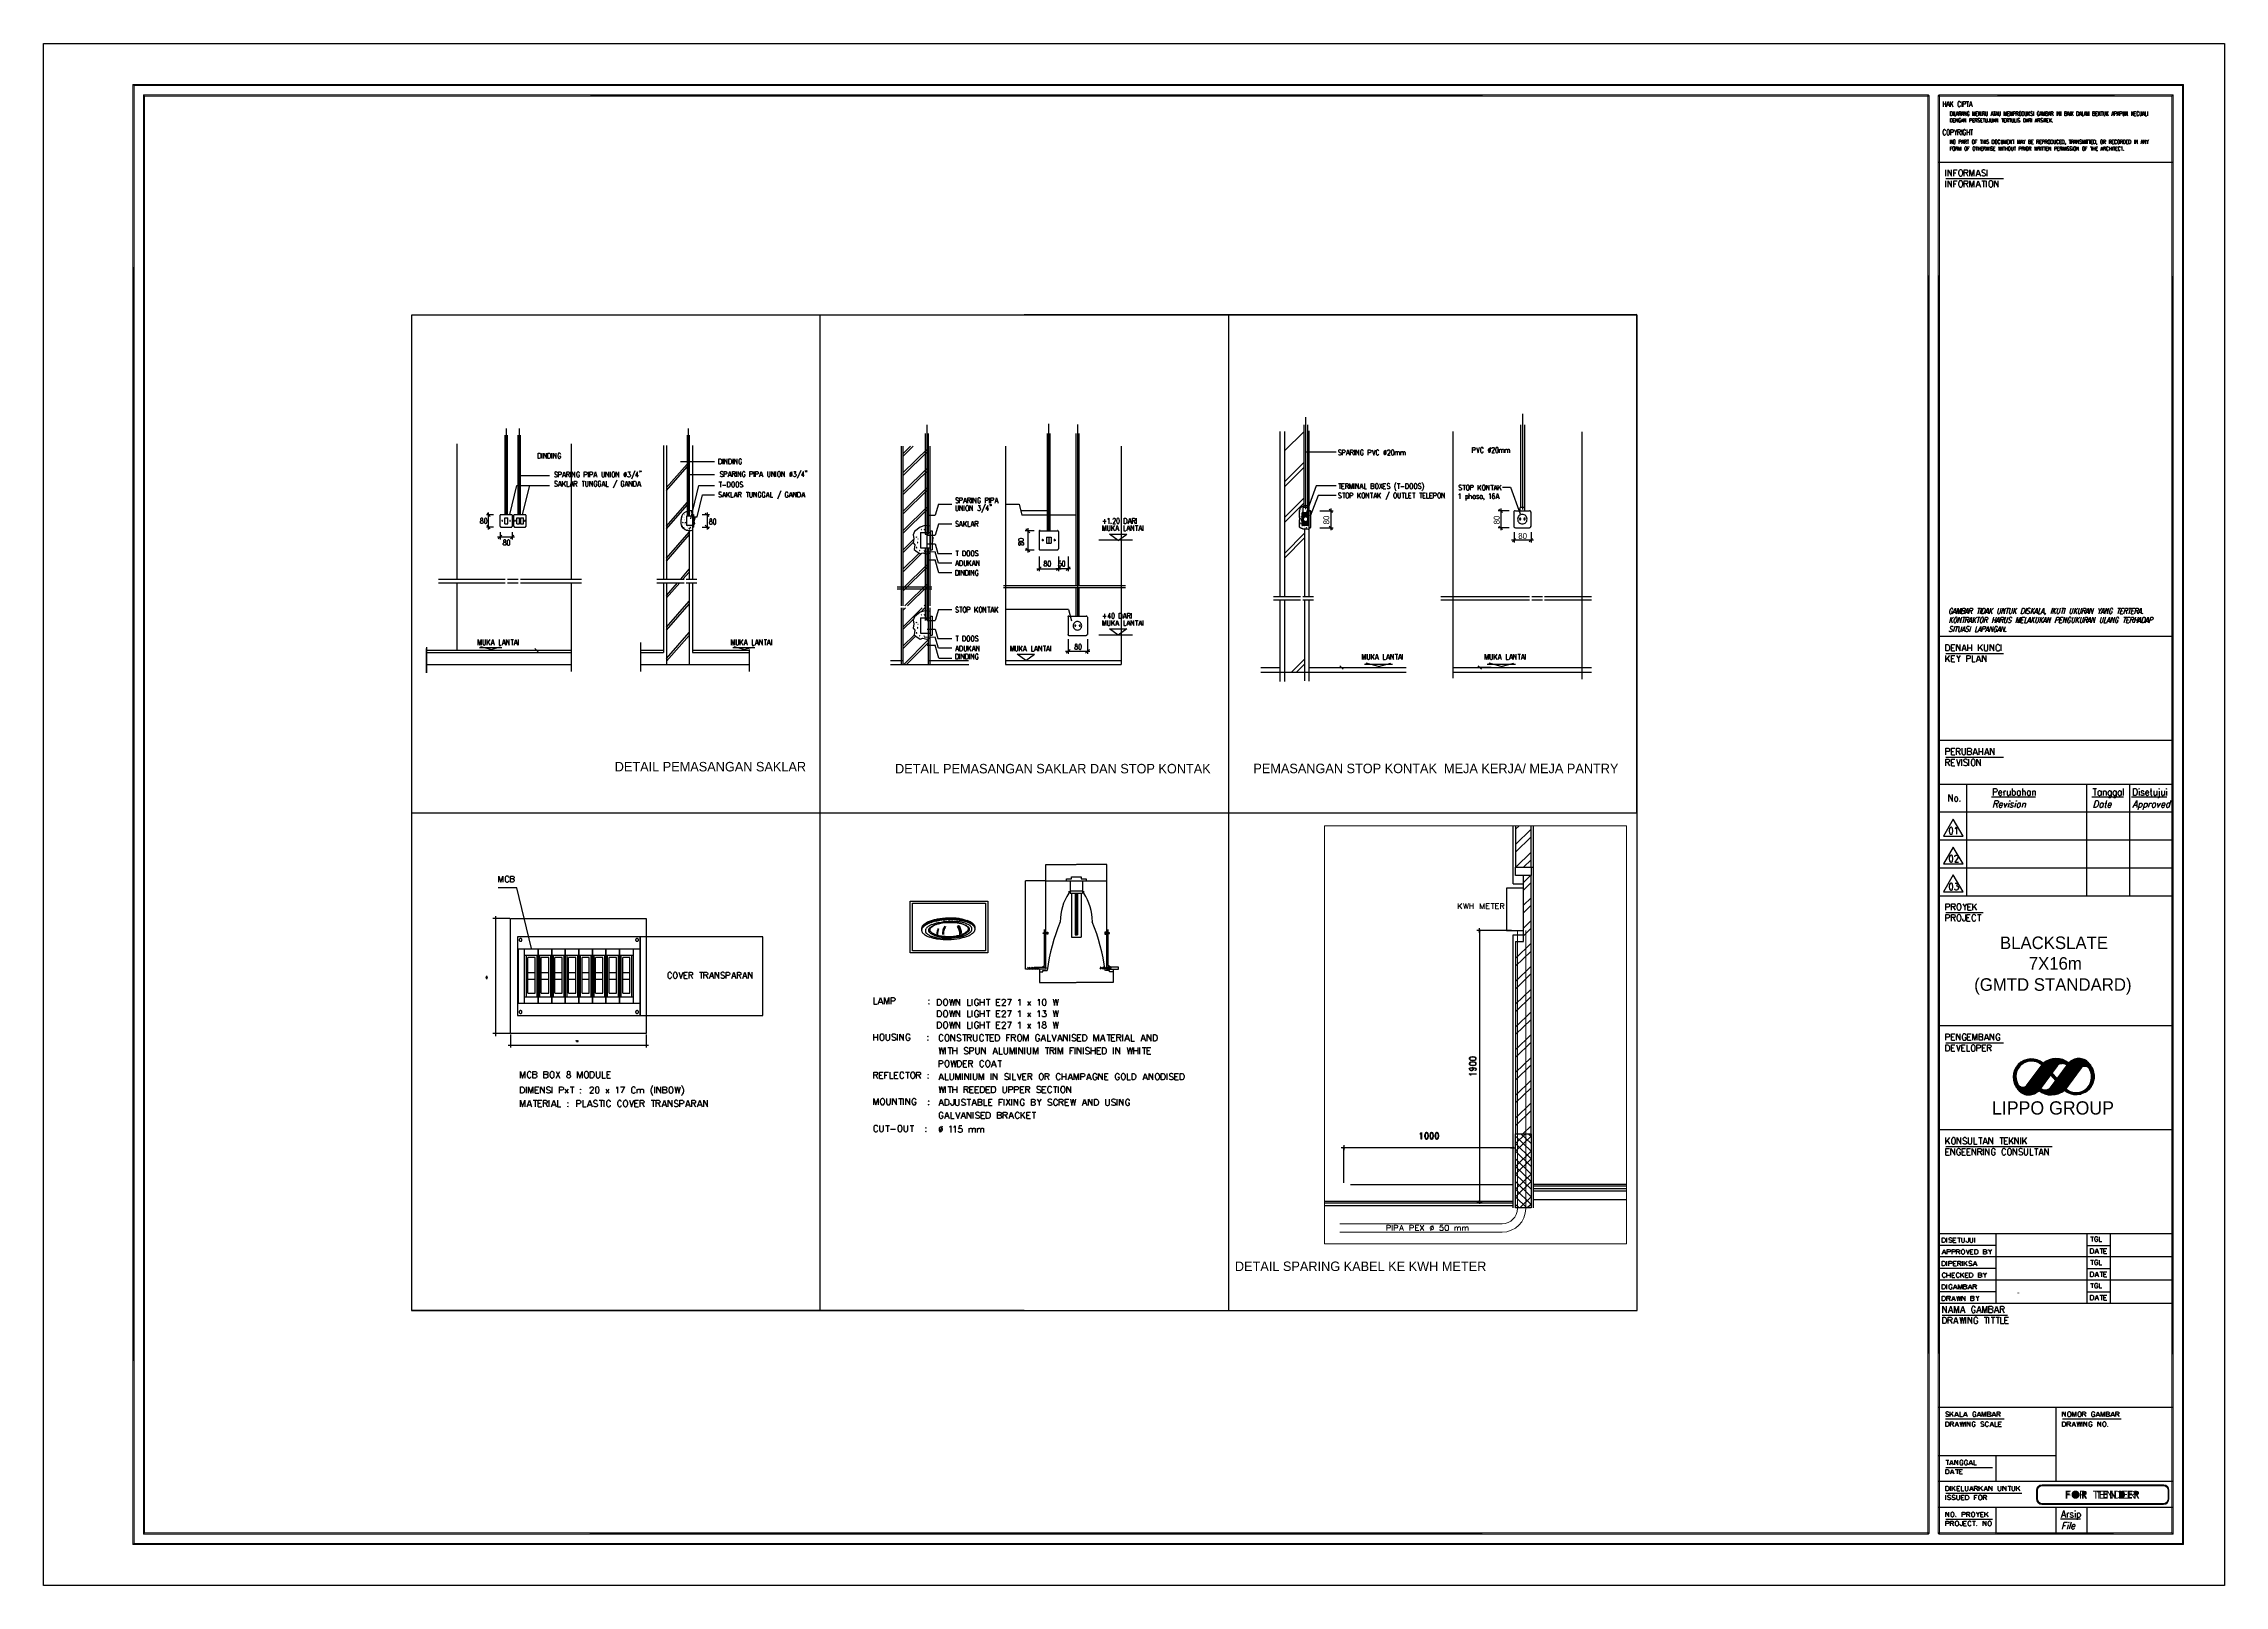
# Model space of a CAD drawing. Header units: millimetres. Extents: x 0 to 420, y 0 to 297.
import ezdxf

# ---------------------------------------------------------------- set-up
doc = ezdxf.new("R2010")
doc.units = ezdxf.units.MM
for name, color, linetype in [('FILL_000000', 7, 'Continuous'), ('LINE_000000', 7, 'Continuous'), ('TEXT', 7, 'Continuous')]:
    doc.layers.add(name, color=color, linetype=linetype)
for name, color, linetype, true_color in [('FILL_245AFF', 7, 'Continuous', 0x245aff), ('FILL_FF1919', 7, 'Continuous', 0xff1919), ('LINE_245AFF', 7, 'Continuous', 0x245aff), ('LINE_FF1919', 7, 'Continuous', 0xff1919)]:
    doc.layers.add(name, color=color, linetype=linetype, true_color=true_color)

msp = doc.modelspace()

# ---------------------------------------------------------------- texts
at = {"layer": 'TEXT'}
for p in [(247.78, 204.34), (280.59, 204.34)]:
    msp.add_text('80', height=1.13, rotation=90, dxfattribs=at).set_placement(p)
for s, height, p in [('80', 1.13, (284.18, 201.55)), ('DETAIL PEMASANGAN SAKLAR', 1.8299, (110.19, 156.76)), ('DETAIL PEMASANGAN SAKLAR DAN STOP KONTAK', 1.8299, (164.17, 156.38)), (' PEMASANGAN STOP KONTAK  MEJA KERJA/ MEJA PANTRY', 1.8299, (232.49, 156.42)), ('Ø 115 mm', 0.00293, (199.05, 138.81)), ('215 mm', 0.00293, (189.27, 127.21)), ('BLACKSLATE', 2.414, (376.94, 122.55)), ('7X16m', 2.414, (382.48, 118.58)), ('Ø 131 mm', 0.00293, (199.05, 116.12)), ('(GMTD STANDARD)', 2.4139, (371.98, 114.51)), ('LIPPO GROUP', 2.5485, (375.41, 90.68)), ('DETAIL SPARING KABEL KE KWH METER', 1.8299, (229.62, 60.54)), ('-', 1.21, (380.2, 55.84)), ('FOR  TENDER', 1.5036, (389.42, 16.72))]:
    msp.add_text(s, height=height, dxfattribs=at).set_placement(p)

# ---------------------------------------------------------------- hatches: boundary and pattern name
at = {"layer": 'FILL_000000'}
h = msp.add_hatch(color=7, dxfattribs=at)
h.dxf.hatch_style = 1
h.paths.add_polyline_path([(412.28, 289.05), (17.65, 288.84), (17.4, 289.05), (412.28, 289.05)])
h = msp.add_hatch(color=7, dxfattribs=at)
h.dxf.hatch_style = 1
h.paths.add_polyline_path([(17.65, 288.84), (17.4, 289.05), (17.65, 8.09), (17.65, 288.84)])
h = msp.add_hatch(color=7, dxfattribs=at)
h.dxf.hatch_style = 1
h.paths.add_polyline_path([(17.4, 289.05), (17.65, 8.09), (17.4, 7.87), (17.4, 289.05)])
h = msp.add_hatch(color=7, dxfattribs=at)
h.dxf.hatch_style = 1
h.paths.add_polyline_path([(412.07, 288.84), (412.28, 289.05), (17.65, 288.84), (412.07, 288.84)])
h = msp.add_hatch(color=7, dxfattribs=at)
h.dxf.hatch_style = 1
h.paths.add_polyline_path([(363.18, 287.06), (19.64, 286.81), (19.43, 287.06), (363.18, 287.06)])
h = msp.add_hatch(color=7, dxfattribs=at)
h.dxf.hatch_style = 1
h.paths.add_polyline_path([(19.64, 286.81), (19.43, 287.06), (19.64, 10.12), (19.64, 286.81)])
h = msp.add_hatch(color=7, dxfattribs=at)
h.dxf.hatch_style = 1
h.paths.add_polyline_path([(19.43, 287.06), (19.64, 10.12), (19.43, 9.86), (19.43, 287.06)])
h = msp.add_hatch(color=7, dxfattribs=at)
h.dxf.hatch_style = 1
h.paths.add_polyline_path([(363.18, 286.81), (363.18, 287.06), (19.64, 286.81), (363.18, 286.81)])
h = msp.add_hatch(color=7, dxfattribs=at)
h.dxf.hatch_style = 1
h.paths.add_polyline_path([(363.3, 286.94), (363.05, 286.94), (363.3, 9.99), (363.3, 286.94)])
h = msp.add_hatch(color=7, dxfattribs=at)
h.dxf.hatch_style = 1
h.paths.add_polyline_path([(363.05, 286.94), (363.3, 9.99), (363.05, 9.99), (363.05, 286.94)])
h = msp.add_hatch(color=7, dxfattribs=at)
h.dxf.hatch_style = 1
h.paths.add_polyline_path([(365.29, 286.94), (365.04, 286.94), (365.29, 9.99), (365.29, 286.94)])
h = msp.add_hatch(color=7, dxfattribs=at)
h.dxf.hatch_style = 1
h.paths.add_polyline_path([(365.04, 286.94), (365.29, 9.99), (365.04, 9.99), (365.04, 286.94)])
h = msp.add_hatch(color=7, dxfattribs=at)
h.dxf.hatch_style = 1
h.paths.add_polyline_path([(410.04, 286.81), (410.29, 287.06), (365.17, 286.81), (410.04, 286.81)])
h = msp.add_hatch(color=7, dxfattribs=at)
h.dxf.hatch_style = 1
h.paths.add_polyline_path([(410.29, 287.06), (365.17, 286.81), (365.17, 287.06), (410.29, 287.06)])
h = msp.add_hatch(color=7, dxfattribs=at)
h.dxf.hatch_style = 1
h.paths.add_polyline_path([(410.29, 9.86), (410.04, 286.81), (410.29, 287.06), (410.29, 9.86)])
h = msp.add_hatch(color=7, dxfattribs=at)
h.dxf.hatch_style = 1
h.paths.add_polyline_path([(410.04, 10.12), (410.29, 9.86), (410.04, 286.81), (410.04, 10.12)])
h = msp.add_hatch(color=7, dxfattribs=at)
h.dxf.hatch_style = 1
h.paths.add_polyline_path([(412.28, 7.87), (412.07, 288.84), (412.28, 289.05), (412.28, 7.87)])
h = msp.add_hatch(color=7, dxfattribs=at)
h.dxf.hatch_style = 1
h.paths.add_polyline_path([(412.07, 8.09), (412.28, 7.87), (412.07, 288.84), (412.07, 8.09)])
h = msp.add_hatch(color=7, dxfattribs=at)
h.dxf.hatch_style = 1
h.paths.add_polyline_path([(276.61, 126.24), (276.73, 126.11), (276.56, 126.11), (276.61, 126.24)])
h = msp.add_hatch(color=7, dxfattribs=at)
h.dxf.hatch_style = 1
h.paths.add_polyline_path([(276.73, 126.11), (276.56, 126.11), (276.61, 125.98), (276.73, 126.11)])
h = msp.add_hatch(color=7, dxfattribs=at)
h.dxf.hatch_style = 1
h.paths.add_polyline_path([(276.73, 126.28), (276.61, 126.24), (276.73, 126.11), (276.73, 126.28)])
h = msp.add_hatch(color=7, dxfattribs=at)
h.dxf.hatch_style = 1
h.paths.add_polyline_path([(276.61, 125.98), (276.73, 125.94), (276.73, 126.11), (276.61, 125.98)])
h = msp.add_hatch(color=7, dxfattribs=at)
h.dxf.hatch_style = 1
h.paths.add_polyline_path([(276.82, 126.24), (276.73, 126.11), (276.73, 126.28), (276.82, 126.24)])
h = msp.add_hatch(color=7, dxfattribs=at)
h.dxf.hatch_style = 1
h.paths.add_polyline_path([(276.86, 126.11), (276.82, 126.24), (276.73, 126.11), (276.86, 126.11)])
h = msp.add_hatch(color=7, dxfattribs=at)
h.dxf.hatch_style = 1
h.paths.add_polyline_path([(276.73, 125.94), (276.73, 126.11), (276.82, 125.98), (276.73, 125.94)])
h = msp.add_hatch(color=7, dxfattribs=at)
h.dxf.hatch_style = 1
h.paths.add_polyline_path([(276.73, 126.11), (276.82, 125.98), (276.86, 126.11), (276.73, 126.11)])
h = msp.add_hatch(color=7, dxfattribs=at)
h.dxf.hatch_style = 1
h.paths.add_polyline_path([(94.19, 122.64), (94.19, 122.55), (94.15, 122.64), (94.19, 122.64)])
h = msp.add_hatch(color=7, dxfattribs=at)
h.dxf.hatch_style = 1
h.paths.add_polyline_path([(250.49, 84.37), (250.57, 84.29), (250.44, 84.29), (250.49, 84.37)])
h = msp.add_hatch(color=7, dxfattribs=at)
h.dxf.hatch_style = 1
h.paths.add_polyline_path([(250.44, 84.29), (250.49, 84.16), (250.57, 84.29), (250.44, 84.29)])
h = msp.add_hatch(color=7, dxfattribs=at)
h.dxf.hatch_style = 1
h.paths.add_polyline_path([(250.57, 84.46), (250.49, 84.37), (250.57, 84.29), (250.57, 84.46)])
h = msp.add_hatch(color=7, dxfattribs=at)
h.dxf.hatch_style = 1
h.paths.add_polyline_path([(250.49, 84.16), (250.57, 84.29), (250.57, 84.12), (250.49, 84.16)])
h = msp.add_hatch(color=7, dxfattribs=at)
h.dxf.hatch_style = 1
h.paths.add_polyline_path([(250.57, 84.29), (250.7, 84.37), (250.57, 84.46), (250.57, 84.29)])
h = msp.add_hatch(color=7, dxfattribs=at)
h.dxf.hatch_style = 1
h.paths.add_polyline_path([(250.74, 84.29), (250.57, 84.29), (250.7, 84.37), (250.74, 84.29)])
h = msp.add_hatch(color=7, dxfattribs=at)
h.dxf.hatch_style = 1
h.paths.add_polyline_path([(250.57, 84.29), (250.57, 84.12), (250.7, 84.16), (250.57, 84.29)])
h = msp.add_hatch(color=7, dxfattribs=at)
h.dxf.hatch_style = 1
h.paths.add_polyline_path([(250.7, 84.16), (250.74, 84.29), (250.57, 84.29), (250.7, 84.16)])
h = msp.add_hatch(color=7, dxfattribs=at)
h.dxf.hatch_style = 1
h.paths.add_polyline_path([(283.08, 84.37), (283.04, 84.29), (283.21, 84.29), (283.08, 84.37)])
h = msp.add_hatch(color=7, dxfattribs=at)
h.dxf.hatch_style = 1
h.paths.add_polyline_path([(283.04, 84.29), (283.21, 84.29), (283.08, 84.16), (283.04, 84.29)])
h = msp.add_hatch(color=7, dxfattribs=at)
h.dxf.hatch_style = 1
h.paths.add_polyline_path([(283.21, 84.29), (283.21, 84.46), (283.08, 84.37), (283.21, 84.29)])
h = msp.add_hatch(color=7, dxfattribs=at)
h.dxf.hatch_style = 1
h.paths.add_polyline_path([(283.21, 84.29), (283.08, 84.16), (283.21, 84.12), (283.21, 84.29)])
h = msp.add_hatch(color=7, dxfattribs=at)
h.dxf.hatch_style = 1
h.paths.add_polyline_path([(283.29, 84.37), (283.21, 84.29), (283.21, 84.46), (283.29, 84.37)])
h = msp.add_hatch(color=7, dxfattribs=at)
h.dxf.hatch_style = 1
h.paths.add_polyline_path([(283.34, 84.29), (283.29, 84.37), (283.21, 84.29), (283.34, 84.29)])
h = msp.add_hatch(color=7, dxfattribs=at)
h.dxf.hatch_style = 1
h.paths.add_polyline_path([(283.21, 84.12), (283.29, 84.16), (283.21, 84.29), (283.21, 84.12)])
h = msp.add_hatch(color=7, dxfattribs=at)
h.dxf.hatch_style = 1
h.paths.add_polyline_path([(283.29, 84.16), (283.21, 84.29), (283.34, 84.29), (283.29, 84.16)])
h = msp.add_hatch(color=7, dxfattribs=at)
h.dxf.hatch_style = 1
h.paths.add_polyline_path([(276.73, 73.96), (276.61, 74.04), (276.56, 73.96), (276.73, 73.96)])
h = msp.add_hatch(color=7, dxfattribs=at)
h.dxf.hatch_style = 1
h.paths.add_polyline_path([(276.56, 73.96), (276.61, 73.83), (276.73, 73.96), (276.56, 73.96)])
h = msp.add_hatch(color=7, dxfattribs=at)
h.dxf.hatch_style = 1
h.paths.add_polyline_path([(276.73, 74.13), (276.73, 73.96), (276.61, 74.04), (276.73, 74.13)])
h = msp.add_hatch(color=7, dxfattribs=at)
h.dxf.hatch_style = 1
h.paths.add_polyline_path([(276.61, 73.83), (276.73, 73.96), (276.73, 73.79), (276.61, 73.83)])
h = msp.add_hatch(color=7, dxfattribs=at)
h.dxf.hatch_style = 1
h.paths.add_polyline_path([(276.82, 74.04), (276.73, 74.13), (276.73, 73.96), (276.82, 74.04)])
h = msp.add_hatch(color=7, dxfattribs=at)
h.dxf.hatch_style = 1
h.paths.add_polyline_path([(276.73, 73.96), (276.86, 73.96), (276.82, 74.04), (276.73, 73.96)])
h = msp.add_hatch(color=7, dxfattribs=at)
h.dxf.hatch_style = 1
h.paths.add_polyline_path([(276.73, 73.79), (276.82, 73.83), (276.73, 73.96), (276.73, 73.79)])
h = msp.add_hatch(color=7, dxfattribs=at)
h.dxf.hatch_style = 1
h.paths.add_polyline_path([(276.82, 73.83), (276.73, 73.96), (276.86, 73.96), (276.82, 73.83)])
h = msp.add_hatch(color=7, dxfattribs=at)
h.dxf.hatch_style = 1
h.paths.add_polyline_path([(19.64, 10.12), (19.43, 9.86), (363.18, 10.12), (19.64, 10.12)])
h = msp.add_hatch(color=7, dxfattribs=at)
h.dxf.hatch_style = 1
h.paths.add_polyline_path([(19.43, 9.86), (363.18, 10.12), (363.18, 9.86), (19.43, 9.86)])
h = msp.add_hatch(color=7, dxfattribs=at)
h.dxf.hatch_style = 1
h.paths.add_polyline_path([(365.17, 10.12), (365.17, 9.86), (410.04, 10.12), (365.17, 10.12)])
h = msp.add_hatch(color=7, dxfattribs=at)
h.dxf.hatch_style = 1
h.paths.add_polyline_path([(365.17, 9.86), (410.04, 10.12), (410.29, 9.86), (365.17, 9.86)])
h = msp.add_hatch(color=7, dxfattribs=at)
h.dxf.hatch_style = 1
h.paths.add_polyline_path([(17.65, 8.09), (17.4, 7.87), (412.07, 8.09), (17.65, 8.09)])
h = msp.add_hatch(color=7, dxfattribs=at)
h.dxf.hatch_style = 1
h.paths.add_polyline_path([(17.4, 7.87), (412.07, 8.09), (412.28, 7.87), (17.4, 7.87)])
at = {"layer": 'FILL_245AFF'}
h = msp.add_hatch(color=7, dxfattribs=at)
h.dxf.hatch_style = 1
h.paths.add_polyline_path([(384.05, 18.71), (384.22, 18.63), (383.96, 18.29), (384.05, 18.71)])
h = msp.add_hatch(color=7, dxfattribs=at)
h.dxf.hatch_style = 1
h.paths.add_polyline_path([(384.22, 18.63), (383.96, 18.29), (384.17, 18.29), (384.22, 18.63)])
h = msp.add_hatch(color=7, dxfattribs=at)
h.dxf.hatch_style = 1
h.paths.add_polyline_path([(383.96, 16.68), (384.17, 16.68), (383.96, 18.29), (383.96, 16.68)])
h = msp.add_hatch(color=7, dxfattribs=at)
h.dxf.hatch_style = 1
h.paths.add_polyline_path([(384.17, 16.68), (383.96, 18.29), (384.17, 18.29), (384.17, 16.68)])
h = msp.add_hatch(color=7, dxfattribs=at)
h.dxf.hatch_style = 1
h.paths.add_polyline_path([(384.3, 19.05), (384.43, 18.92), (384.05, 18.71), (384.3, 19.05)])
h = msp.add_hatch(color=7, dxfattribs=at)
h.dxf.hatch_style = 1
h.paths.add_polyline_path([(384.43, 18.92), (384.05, 18.71), (384.22, 18.63), (384.43, 18.92)])
h = msp.add_hatch(color=7, dxfattribs=at)
h.dxf.hatch_style = 1
h.paths.add_polyline_path([(384.64, 19.3), (384.73, 19.13), (384.3, 19.05), (384.64, 19.3)])
h = msp.add_hatch(color=7, dxfattribs=at)
h.dxf.hatch_style = 1
h.paths.add_polyline_path([(384.73, 19.13), (384.3, 19.05), (384.43, 18.92), (384.73, 19.13)])
h = msp.add_hatch(color=7, dxfattribs=at)
h.dxf.hatch_style = 1
h.paths.add_polyline_path([(385.06, 19.39), (385.06, 19.18), (384.64, 19.3), (385.06, 19.39)])
h = msp.add_hatch(color=7, dxfattribs=at)
h.dxf.hatch_style = 1
h.paths.add_polyline_path([(385.06, 19.18), (384.64, 19.3), (384.73, 19.13), (385.06, 19.18)])
h = msp.add_hatch(color=7, dxfattribs=at)
h.dxf.hatch_style = 1
h.paths.add_polyline_path([(385.06, 19.39), (385.06, 19.18), (408.43, 19.39), (385.06, 19.39)])
h = msp.add_hatch(color=7, dxfattribs=at)
h.dxf.hatch_style = 1
h.paths.add_polyline_path([(385.06, 19.18), (408.43, 19.39), (408.43, 19.18), (385.06, 19.18)])
h = msp.add_hatch(color=7, dxfattribs=at)
h.dxf.hatch_style = 1
h.paths.add_polyline_path([(389.59, 18.25), (390.36, 18.25), (390.36, 17.95), (389.89, 17.95), (389.89, 17.7), (390.36, 17.7), (390.36, 17.4), (389.89, 17.4), (389.89, 16.72), (389.59, 16.72), (389.59, 18.25)])
h = msp.add_hatch(color=7, dxfattribs=at)
h.dxf.hatch_style = 1
h.paths.add_polyline_path([(391.5, 18.25), (391.54, 18.25), (391.58, 18.25), (391.63, 18.25), (391.67, 18.25), (391.71, 18.25), (391.75, 18.25), (391.75, 18.2), (391.79, 18.2), (391.84, 18.2), (391.84, 18.16), (391.88, 18.16), (391.92, 18.16), (391.92, 18.12), (391.96, 18.12), (392.01, 18.08), (392.05, 18.03), (392.09, 17.99), (392.13, 17.95), (392.13, 17.91), (392.18, 17.91), (392.18, 17.86), (392.18, 17.82), (392.22, 17.82), (392.22, 17.78), (392.22, 17.74), (392.26, 17.74), (392.26, 17.7), (392.26, 17.65), (392.26, 17.61), (392.26, 17.57), (392.26, 17.53), (392.26, 17.48), (392.26, 17.44), (392.26, 17.4), (392.26, 17.36), (392.26, 17.31), (392.26, 17.27), (392.26, 17.23), (392.22, 17.19), (392.22, 17.14), (392.22, 17.1), (392.18, 17.1), (392.18, 17.06), (392.13, 17.02), (392.09, 16.98), (392.09, 16.93), (392.05, 16.93), (392.05, 16.89), (392.01, 16.89), (392.01, 16.85), (391.96, 16.85), (391.92, 16.81), (391.88, 16.81), (391.88, 16.76), (391.84, 16.76), (391.79, 16.76), (391.79, 16.72), (391.75, 16.72), (391.71, 16.72), (391.67, 16.72), (391.63, 16.68), (391.58, 16.68), (391.54, 16.68), (391.5, 16.68), (391.46, 16.68), (391.41, 16.68), (391.37, 16.68), (391.37, 16.72), (391.33, 16.72), (391.29, 16.72), (391.24, 16.72), (391.2, 16.72), (391.2, 16.76), (391.16, 16.76), (391.12, 16.76), (391.12, 16.81), (391.08, 16.81), (391.03, 16.85), (390.99, 16.85), (390.99, 16.89), (390.95, 16.89), (390.95, 16.93), (390.91, 16.93), (390.91, 16.98), (390.86, 17.02), (390.82, 17.06), (390.82, 17.1), (390.78, 17.14), (390.78, 17.19), (390.78, 17.23), (390.74, 17.23), (390.74, 17.27), (390.74, 17.31), (390.74, 17.36), (390.74, 17.4), (390.74, 17.44), (390.74, 17.48), (390.74, 17.53), (390.74, 17.57), (390.74, 17.61), (390.74, 17.65), (390.74, 17.7), (390.78, 17.74), (390.78, 17.78), (390.78, 17.82), (390.82, 17.82), (390.82, 17.86), (390.82, 17.91), (390.86, 17.91), (390.86, 17.95), (390.91, 17.99), (390.95, 18.03), (390.99, 18.08), (391.03, 18.12), (391.08, 18.12), (391.12, 18.16), (391.16, 18.16), (391.16, 18.2), (391.2, 18.2), (391.24, 18.2), (391.24, 18.25), (391.29, 18.25), (391.33, 18.25), (391.37, 18.25), (391.41, 18.25), (391.46, 18.25), (391.5, 18.25)])
h = msp.add_hatch(color=7, dxfattribs=at)
h.dxf.hatch_style = 1
h.paths.add_polyline_path([(391.5, 17.99), (391.5, 17.99), (391.46, 17.99), (391.41, 17.99), (391.37, 17.99), (391.37, 17.95), (391.33, 17.95), (391.29, 17.95), (391.24, 17.95), (391.24, 17.91), (391.2, 17.91), (391.2, 17.86), (391.16, 17.86), (391.16, 17.82), (391.12, 17.82), (391.12, 17.78), (391.08, 17.78), (391.08, 17.74), (391.08, 17.7), (391.03, 17.7), (391.03, 17.65), (391.03, 17.61), (391.03, 17.57), (390.99, 17.53), (390.99, 17.48), (390.99, 17.44), (390.99, 17.4), (391.03, 17.4), (391.03, 17.36), (391.03, 17.31), (391.03, 17.27), (391.03, 17.23), (391.08, 17.23), (391.08, 17.19), (391.12, 17.19), (391.12, 17.14), (391.16, 17.1), (391.2, 17.06), (391.24, 17.06), (391.24, 17.02), (391.29, 17.02), (391.33, 17.02), (391.33, 16.98), (391.37, 16.98), (391.41, 16.98), (391.46, 16.98), (391.5, 16.98), (391.54, 16.98), (391.58, 16.98), (391.63, 16.98), (391.67, 16.98), (391.67, 17.02), (391.71, 17.02), (391.75, 17.02), (391.75, 17.06), (391.79, 17.06), (391.84, 17.1), (391.88, 17.14), (391.92, 17.19), (391.92, 17.23), (391.96, 17.23), (391.96, 17.27), (391.96, 17.31), (391.96, 17.36), (392.01, 17.4), (392.01, 17.44), (392.01, 17.48), (392.01, 17.53), (392.01, 17.57), (391.96, 17.57), (391.96, 17.61), (391.96, 17.65), (391.96, 17.7), (391.92, 17.7), (391.92, 17.74), (391.92, 17.78), (391.88, 17.78), (391.88, 17.82), (391.84, 17.82), (391.84, 17.86), (391.79, 17.86), (391.79, 17.91), (391.75, 17.91), (391.71, 17.95), (391.67, 17.95), (391.63, 17.95), (391.63, 17.99), (391.58, 17.99), (391.54, 17.99), (391.5, 17.99)])
h = msp.add_hatch(color=7, dxfattribs=at)
h.dxf.hatch_style = 1
h.paths.add_polyline_path([(392.77, 18.25), (393.06, 18.25), (393.11, 18.25), (393.15, 18.25), (393.19, 18.25), (393.19, 18.2), (393.23, 18.2), (393.28, 18.2), (393.32, 18.2), (393.36, 18.2), (393.4, 18.2), (393.45, 18.2), (393.45, 18.16), (393.49, 18.16), (393.53, 18.12), (393.57, 18.08), (393.57, 18.03), (393.62, 18.03), (393.62, 17.99), (393.62, 17.95), (393.66, 17.95), (393.66, 17.91), (393.66, 17.86), (393.66, 17.82), (393.66, 17.78), (393.66, 17.74), (393.66, 17.7), (393.66, 17.65), (393.62, 17.61), (393.62, 17.57), (393.57, 17.53), (393.57, 17.48), (393.53, 17.48), (393.49, 17.44), (393.45, 17.44), (393.45, 17.4), (393.4, 17.4), (393.36, 17.4), (393.74, 16.72), (393.4, 16.72), (393.06, 17.36), (393.06, 16.72), (392.77, 16.72), (392.77, 18.25)])
h = msp.add_hatch(color=7, dxfattribs=at)
h.dxf.hatch_style = 1
h.paths.add_polyline_path([(393.06, 17.65), (393.15, 17.65), (393.19, 17.65), (393.23, 17.65), (393.28, 17.65), (393.32, 17.65), (393.32, 17.7), (393.36, 17.7), (393.36, 17.74), (393.4, 17.78), (393.4, 17.82), (393.36, 17.82), (393.36, 17.86), (393.36, 17.91), (393.32, 17.91), (393.28, 17.95), (393.23, 17.95), (393.19, 17.95), (393.15, 17.95), (393.06, 17.95), (393.06, 17.65)])
h = msp.add_hatch(color=7, dxfattribs=at)
h.dxf.hatch_style = 1
h.paths.add_polyline_path([(395.61, 18.25), (396.41, 18.25), (396.41, 17.95), (396.16, 17.95), (396.16, 16.72), (395.86, 16.72), (395.86, 17.95), (395.61, 17.95), (395.61, 18.25)])
h = msp.add_hatch(color=7, dxfattribs=at)
h.dxf.hatch_style = 1
h.paths.add_polyline_path([(396.83, 18.25), (397.64, 18.25), (397.64, 17.95), (397.09, 17.95), (397.09, 17.7), (397.64, 17.7), (397.64, 17.4), (397.09, 17.4), (397.09, 17.02), (397.64, 17.02), (397.64, 16.72), (396.83, 16.72), (396.83, 18.25)])
h = msp.add_hatch(color=7, dxfattribs=at)
h.dxf.hatch_style = 1
h.paths.add_polyline_path([(398.1, 18.25), (398.4, 18.25), (399.03, 17.23), (399.03, 18.25), (399.29, 18.25), (399.29, 16.72), (399.03, 16.72), (398.4, 17.7), (398.4, 16.72), (398.1, 16.72), (398.1, 18.25)])
h = msp.add_hatch(color=7, dxfattribs=at)
h.dxf.hatch_style = 1
h.paths.add_polyline_path([(399.84, 18.25), (400.18, 18.25), (400.22, 18.25), (400.26, 18.25), (400.3, 18.25), (400.3, 18.2), (400.35, 18.2), (400.39, 18.2), (400.43, 18.2), (400.47, 18.2), (400.52, 18.2), (400.56, 18.2), (400.6, 18.16), (400.64, 18.16), (400.69, 18.16), (400.69, 18.12), (400.73, 18.12), (400.77, 18.08), (400.81, 18.08), (400.81, 18.03), (400.85, 17.99), (400.9, 17.95), (400.9, 17.91), (400.94, 17.91), (400.94, 17.86), (400.98, 17.82), (400.98, 17.78), (400.98, 17.74), (401.02, 17.74), (401.02, 17.7), (401.02, 17.65), (401.02, 17.61), (401.02, 17.57), (401.02, 17.53), (401.02, 17.48), (401.02, 17.44), (401.02, 17.4), (401.02, 17.36), (401.02, 17.31), (401.02, 17.27), (401.02, 17.23), (401.02, 17.19), (400.98, 17.19), (400.98, 17.14), (400.98, 17.1), (400.94, 17.06), (400.94, 17.02), (400.9, 17.02), (400.9, 16.98), (400.85, 16.93), (400.85, 16.89), (400.81, 16.89), (400.77, 16.85), (400.73, 16.85), (400.73, 16.81), (400.69, 16.81), (400.64, 16.76), (400.6, 16.76), (400.56, 16.76), (400.52, 16.76), (400.52, 16.72), (400.47, 16.72), (400.43, 16.72), (400.39, 16.72), (400.35, 16.72), (400.3, 16.72), (400.26, 16.72), (400.22, 16.72), (400.18, 16.72), (399.84, 16.72), (399.84, 18.25)])
h = msp.add_hatch(color=7, dxfattribs=at)
h.dxf.hatch_style = 1
h.paths.add_polyline_path([(400.13, 17.95), (400.13, 17.02), (400.26, 17.02), (400.3, 17.02), (400.35, 17.02), (400.39, 17.02), (400.43, 17.02), (400.47, 17.02), (400.52, 17.02), (400.56, 17.06), (400.6, 17.06), (400.6, 17.1), (400.64, 17.1), (400.64, 17.14), (400.69, 17.14), (400.69, 17.19), (400.69, 17.23), (400.73, 17.23), (400.73, 17.27), (400.73, 17.31), (400.73, 17.36), (400.73, 17.4), (400.77, 17.4), (400.77, 17.44), (400.77, 17.48), (400.77, 17.53), (400.73, 17.53), (400.73, 17.57), (400.73, 17.61), (400.73, 17.65), (400.73, 17.7), (400.69, 17.7), (400.69, 17.74), (400.69, 17.78), (400.64, 17.78), (400.64, 17.82), (400.6, 17.82), (400.6, 17.86), (400.56, 17.86), (400.52, 17.91), (400.47, 17.91), (400.43, 17.91), (400.43, 17.95), (400.39, 17.95), (400.35, 17.95), (400.3, 17.95), (400.26, 17.95), (400.22, 17.95), (400.13, 17.95)])
h = msp.add_hatch(color=7, dxfattribs=at)
h.dxf.hatch_style = 1
h.paths.add_polyline_path([(401.53, 18.25), (402.34, 18.25), (402.34, 17.95), (401.79, 17.95), (401.79, 17.7), (402.34, 17.7), (402.34, 17.4), (401.79, 17.4), (401.79, 17.02), (402.34, 17.02), (402.34, 16.72), (401.53, 16.72), (401.53, 18.25)])
h = msp.add_hatch(color=7, dxfattribs=at)
h.dxf.hatch_style = 1
h.paths.add_polyline_path([(402.8, 18.25), (403.14, 18.25), (403.18, 18.25), (403.22, 18.25), (403.27, 18.2), (403.31, 18.2), (403.35, 18.2), (403.39, 18.2), (403.44, 18.2), (403.48, 18.2), (403.48, 18.16), (403.52, 18.16), (403.56, 18.16), (403.56, 18.12), (403.61, 18.12), (403.61, 18.08), (403.65, 18.03), (403.65, 17.99), (403.69, 17.99), (403.69, 17.95), (403.69, 17.91), (403.69, 17.86), (403.69, 17.82), (403.69, 17.78), (403.69, 17.74), (403.69, 17.7), (403.69, 17.65), (403.69, 17.61), (403.65, 17.57), (403.65, 17.53), (403.61, 17.53), (403.61, 17.48), (403.56, 17.48), (403.56, 17.44), (403.52, 17.44), (403.48, 17.4), (403.44, 17.4), (403.78, 16.72), (403.48, 16.72), (403.14, 17.36), (403.1, 17.36), (403.1, 16.72), (402.8, 16.72), (402.8, 18.25)])
h = msp.add_hatch(color=7, dxfattribs=at)
h.dxf.hatch_style = 1
h.paths.add_polyline_path([(403.1, 17.65), (403.18, 17.65), (403.22, 17.65), (403.27, 17.65), (403.31, 17.65), (403.35, 17.65), (403.39, 17.65), (403.39, 17.7), (403.44, 17.74), (403.44, 17.78), (403.44, 17.82), (403.44, 17.86), (403.39, 17.86), (403.39, 17.91), (403.35, 17.91), (403.35, 17.95), (403.31, 17.95), (403.27, 17.95), (403.22, 17.95), (403.18, 17.95), (403.1, 17.95), (403.1, 17.65)])
h = msp.add_hatch(color=7, dxfattribs=at)
h.dxf.hatch_style = 1
h.paths.add_polyline_path([(408.86, 19.3), (408.77, 19.13), (408.43, 19.39), (408.86, 19.3)])
h = msp.add_hatch(color=7, dxfattribs=at)
h.dxf.hatch_style = 1
h.paths.add_polyline_path([(408.77, 19.13), (408.43, 19.39), (408.43, 19.18), (408.77, 19.13)])
h = msp.add_hatch(color=7, dxfattribs=at)
h.dxf.hatch_style = 1
h.paths.add_polyline_path([(409.07, 18.92), (408.86, 19.3), (408.77, 19.13), (409.07, 18.92)])
h = msp.add_hatch(color=7, dxfattribs=at)
h.dxf.hatch_style = 1
h.paths.add_polyline_path([(409.19, 19.05), (409.07, 18.92), (408.86, 19.3), (409.19, 19.05)])
h = msp.add_hatch(color=7, dxfattribs=at)
h.dxf.hatch_style = 1
h.paths.add_polyline_path([(409.28, 18.63), (409.19, 19.05), (409.07, 18.92), (409.28, 18.63)])
h = msp.add_hatch(color=7, dxfattribs=at)
h.dxf.hatch_style = 1
h.paths.add_polyline_path([(409.41, 18.71), (409.28, 18.63), (409.19, 19.05), (409.41, 18.71)])
h = msp.add_hatch(color=7, dxfattribs=at)
h.dxf.hatch_style = 1
h.paths.add_polyline_path([(409.32, 18.29), (409.41, 18.71), (409.28, 18.63), (409.32, 18.29)])
h = msp.add_hatch(color=7, dxfattribs=at)
h.dxf.hatch_style = 1
h.paths.add_polyline_path([(409.49, 18.29), (409.32, 18.29), (409.41, 18.71), (409.49, 18.29)])
h = msp.add_hatch(color=7, dxfattribs=at)
h.dxf.hatch_style = 1
h.paths.add_polyline_path([(409.49, 18.29), (409.32, 18.29), (409.49, 16.68), (409.49, 18.29)])
h = msp.add_hatch(color=7, dxfattribs=at)
h.dxf.hatch_style = 1
h.paths.add_polyline_path([(409.32, 18.29), (409.49, 16.68), (409.32, 16.68), (409.32, 18.29)])
h = msp.add_hatch(color=7, dxfattribs=at)
h.dxf.hatch_style = 1
h.paths.add_polyline_path([(383.96, 16.68), (384.17, 16.68), (384.05, 16.26), (383.96, 16.68)])
h = msp.add_hatch(color=7, dxfattribs=at)
h.dxf.hatch_style = 1
h.paths.add_polyline_path([(384.17, 16.68), (384.05, 16.26), (384.22, 16.34), (384.17, 16.68)])
h = msp.add_hatch(color=7, dxfattribs=at)
h.dxf.hatch_style = 1
h.paths.add_polyline_path([(384.05, 16.26), (384.22, 16.34), (384.3, 15.92), (384.05, 16.26)])
h = msp.add_hatch(color=7, dxfattribs=at)
h.dxf.hatch_style = 1
h.paths.add_polyline_path([(384.22, 16.34), (384.3, 15.92), (384.43, 16.04), (384.22, 16.34)])
h = msp.add_hatch(color=7, dxfattribs=at)
h.dxf.hatch_style = 1
h.paths.add_polyline_path([(384.3, 15.92), (384.43, 16.04), (384.64, 15.66), (384.3, 15.92)])
h = msp.add_hatch(color=7, dxfattribs=at)
h.dxf.hatch_style = 1
h.paths.add_polyline_path([(384.43, 16.04), (384.64, 15.66), (384.73, 15.83), (384.43, 16.04)])
h = msp.add_hatch(color=7, dxfattribs=at)
h.dxf.hatch_style = 1
h.paths.add_polyline_path([(384.64, 15.66), (384.73, 15.83), (385.06, 15.58), (384.64, 15.66)])
h = msp.add_hatch(color=7, dxfattribs=at)
h.dxf.hatch_style = 1
h.paths.add_polyline_path([(384.73, 15.83), (385.06, 15.58), (385.06, 15.75), (384.73, 15.83)])
h = msp.add_hatch(color=7, dxfattribs=at)
h.dxf.hatch_style = 1
h.paths.add_polyline_path([(408.43, 15.58), (408.43, 15.75), (385.06, 15.58), (408.43, 15.58)])
h = msp.add_hatch(color=7, dxfattribs=at)
h.dxf.hatch_style = 1
h.paths.add_polyline_path([(408.43, 15.75), (385.06, 15.58), (385.06, 15.75), (408.43, 15.75)])
h = msp.add_hatch(color=7, dxfattribs=at)
h.dxf.hatch_style = 1
h.paths.add_polyline_path([(408.43, 15.75), (408.86, 15.66), (408.77, 15.83), (408.43, 15.75)])
h = msp.add_hatch(color=7, dxfattribs=at)
h.dxf.hatch_style = 1
h.paths.add_polyline_path([(408.43, 15.58), (408.43, 15.75), (408.86, 15.66), (408.43, 15.58)])
h = msp.add_hatch(color=7, dxfattribs=at)
h.dxf.hatch_style = 1
h.paths.add_polyline_path([(408.77, 15.83), (409.19, 15.92), (409.07, 16.04), (408.77, 15.83)])
h = msp.add_hatch(color=7, dxfattribs=at)
h.dxf.hatch_style = 1
h.paths.add_polyline_path([(408.86, 15.66), (408.77, 15.83), (409.19, 15.92), (408.86, 15.66)])
h = msp.add_hatch(color=7, dxfattribs=at)
h.dxf.hatch_style = 1
h.paths.add_polyline_path([(409.07, 16.04), (409.41, 16.26), (409.28, 16.34), (409.07, 16.04)])
h = msp.add_hatch(color=7, dxfattribs=at)
h.dxf.hatch_style = 1
h.paths.add_polyline_path([(409.19, 15.92), (409.07, 16.04), (409.41, 16.26), (409.19, 15.92)])
h = msp.add_hatch(color=7, dxfattribs=at)
h.dxf.hatch_style = 1
h.paths.add_polyline_path([(409.41, 16.26), (409.28, 16.34), (409.49, 16.68), (409.41, 16.26)])
h = msp.add_hatch(color=7, dxfattribs=at)
h.dxf.hatch_style = 1
h.paths.add_polyline_path([(409.28, 16.34), (409.49, 16.68), (409.32, 16.68), (409.28, 16.34)])
at = {"layer": 'FILL_FF1919'}
h = msp.add_hatch(color=7, dxfattribs=at)
h.dxf.hatch_style = 1
h.paths.add_polyline_path([(381.3, 100.92), (381.89, 100.75), (381, 100.75), (381.3, 100.92)])
h = msp.add_hatch(color=7, dxfattribs=at)
h.dxf.hatch_style = 1
h.paths.add_polyline_path([(381.38, 100.96), (382.4, 100.92), (381.3, 100.92), (381.38, 100.96)])
h = msp.add_hatch(color=7, dxfattribs=at)
h.dxf.hatch_style = 1
h.paths.add_polyline_path([(382.4, 100.92), (381.3, 100.92), (381.89, 100.75), (382.4, 100.92)])
h = msp.add_hatch(color=7, dxfattribs=at)
h.dxf.hatch_style = 1
h.paths.add_polyline_path([(381.55, 101.09), (384.64, 100.96), (381.38, 100.96), (381.55, 101.09)])
h = msp.add_hatch(color=7, dxfattribs=at)
h.dxf.hatch_style = 1
h.paths.add_polyline_path([(382.82, 100.96), (382.82, 100.96), (381.38, 100.96), (382.82, 100.96), (381.38, 100.96), (382.99, 100.96), (382.82, 100.96)])
h = msp.add_hatch(color=7, dxfattribs=at)
h.dxf.hatch_style = 1
h.paths.add_polyline_path([(382.82, 100.96), (381.38, 100.96), (382.4, 100.92), (382.82, 100.96)])
h = msp.add_hatch(color=7, dxfattribs=at)
h.dxf.hatch_style = 1
h.paths.add_polyline_path([(381.93, 101.18), (384.43, 101.09), (381.55, 101.09), (381.93, 101.18)])
h = msp.add_hatch(color=7, dxfattribs=at)
h.dxf.hatch_style = 1
h.paths.add_polyline_path([(384.43, 101.09), (381.55, 101.09), (384.64, 100.96), (384.43, 101.09)])
h = msp.add_hatch(color=7, dxfattribs=at)
h.dxf.hatch_style = 1
h.paths.add_polyline_path([(382.19, 101.3), (384.13, 101.18), (381.93, 101.18), (382.19, 101.3)])
h = msp.add_hatch(color=7, dxfattribs=at)
h.dxf.hatch_style = 1
h.paths.add_polyline_path([(384.13, 101.18), (381.93, 101.18), (384.43, 101.09), (384.13, 101.18)])
h = msp.add_hatch(color=7, dxfattribs=at)
h.dxf.hatch_style = 1
h.paths.add_polyline_path([(382.61, 101.35), (383.75, 101.3), (382.19, 101.3), (382.61, 101.35)])
h = msp.add_hatch(color=7, dxfattribs=at)
h.dxf.hatch_style = 1
h.paths.add_polyline_path([(383.75, 101.3), (382.19, 101.3), (384.13, 101.18), (383.75, 101.3)])
h = msp.add_hatch(color=7, dxfattribs=at)
h.dxf.hatch_style = 1
h.paths.add_polyline_path([(382.86, 101.39), (383.5, 101.35), (382.61, 101.35), (382.86, 101.39)])
h = msp.add_hatch(color=7, dxfattribs=at)
h.dxf.hatch_style = 1
h.paths.add_polyline_path([(383.5, 101.35), (382.61, 101.35), (383.75, 101.3), (383.5, 101.35)])
h = msp.add_hatch(color=7, dxfattribs=at)
h.dxf.hatch_style = 1
h.paths.add_polyline_path([(384.64, 100.96), (382.99, 100.96), (384.68, 100.96), (384.64, 100.96)])
h = msp.add_hatch(color=7, dxfattribs=at)
h.dxf.hatch_style = 1
h.paths.add_polyline_path([(382.99, 100.96), (384.68, 100.96), (383.2, 100.96), (382.99, 100.96)])
h = msp.add_hatch(color=7, dxfattribs=at)
h.dxf.hatch_style = 1
h.paths.add_polyline_path([(384.68, 100.96), (383.2, 100.96), (384.73, 100.92), (384.68, 100.96)])
h = msp.add_hatch(color=7, dxfattribs=at)
h.dxf.hatch_style = 1
h.paths.add_polyline_path([(383.2, 100.96), (384.73, 100.92), (383.54, 100.92), (383.2, 100.96)])
h = msp.add_hatch(color=7, dxfattribs=at)
h.dxf.hatch_style = 1
h.paths.add_polyline_path([(384.73, 100.92), (383.54, 100.92), (384.77, 100.92), (384.73, 100.92)])
h = msp.add_hatch(color=7, dxfattribs=at)
h.dxf.hatch_style = 1
h.paths.add_polyline_path([(383.54, 100.92), (384.77, 100.92), (383.58, 100.92), (383.54, 100.92)])
h = msp.add_hatch(color=7, dxfattribs=at)
h.dxf.hatch_style = 1
h.paths.add_polyline_path([(384.77, 100.92), (383.58, 100.92), (384.94, 100.8), (384.77, 100.92)])
h = msp.add_hatch(color=7, dxfattribs=at)
h.dxf.hatch_style = 1
h.paths.add_polyline_path([(383.58, 100.92), (384.94, 100.8), (384.09, 100.8), (383.58, 100.92)])
h = msp.add_hatch(color=7, dxfattribs=at)
h.dxf.hatch_style = 1
h.paths.add_polyline_path([(384.94, 100.8), (384.09, 100.8), (385.23, 100.58), (384.94, 100.8)])
h = msp.add_hatch(color=7, dxfattribs=at)
h.dxf.hatch_style = 1
h.paths.add_polyline_path([(384.09, 100.8), (385.23, 100.58), (384.51, 100.58), (384.09, 100.8)])
h = msp.add_hatch(color=7, dxfattribs=at)
h.dxf.hatch_style = 1
h.paths.add_polyline_path([(385.83, 100.92), (390.02, 100.75), (385.57, 100.75), (385.83, 100.92)])
h = msp.add_hatch(color=7, dxfattribs=at)
h.dxf.hatch_style = 1
h.paths.add_polyline_path([(385.91, 100.96), (389.72, 100.92), (385.83, 100.92), (385.91, 100.96)])
h = msp.add_hatch(color=7, dxfattribs=at)
h.dxf.hatch_style = 1
h.paths.add_polyline_path([(389.72, 100.92), (385.83, 100.92), (390.02, 100.75), (389.72, 100.92)])
h = msp.add_hatch(color=7, dxfattribs=at)
h.dxf.hatch_style = 1
h.paths.add_polyline_path([(386.46, 101.22), (389.68, 100.96), (385.91, 100.96), (386.46, 101.22)])
h = msp.add_hatch(color=7, dxfattribs=at)
h.dxf.hatch_style = 1
h.paths.add_polyline_path([(389.68, 100.96), (385.91, 100.96), (389.72, 100.92), (389.68, 100.96)])
h = msp.add_hatch(color=7, dxfattribs=at)
h.dxf.hatch_style = 1
h.paths.add_polyline_path([(386.5, 101.26), (389.13, 101.22), (386.46, 101.22), (386.5, 101.26)])
h = msp.add_hatch(color=7, dxfattribs=at)
h.dxf.hatch_style = 1
h.paths.add_polyline_path([(389.13, 101.22), (386.46, 101.22), (389.68, 100.96), (389.13, 101.22)])
h = msp.add_hatch(color=7, dxfattribs=at)
h.dxf.hatch_style = 1
h.paths.add_polyline_path([(387.1, 101.39), (389.09, 101.26), (386.5, 101.26), (387.1, 101.39)])
h = msp.add_hatch(color=7, dxfattribs=at)
h.dxf.hatch_style = 1
h.paths.add_polyline_path([(389.09, 101.26), (386.5, 101.26), (389.13, 101.22), (389.09, 101.26)])
h = msp.add_hatch(color=7, dxfattribs=at)
h.dxf.hatch_style = 1
h.paths.add_polyline_path([(387.18, 101.43), (388.45, 101.39), (387.1, 101.39), (387.18, 101.43)])
h = msp.add_hatch(color=7, dxfattribs=at)
h.dxf.hatch_style = 1
h.paths.add_polyline_path([(388.45, 101.39), (387.1, 101.39), (389.09, 101.26), (388.45, 101.39)])
h = msp.add_hatch(color=7, dxfattribs=at)
h.dxf.hatch_style = 1
h.paths.add_polyline_path([(387.73, 101.47), (388.41, 101.43), (387.18, 101.43), (387.73, 101.47)])
h = msp.add_hatch(color=7, dxfattribs=at)
h.dxf.hatch_style = 1
h.paths.add_polyline_path([(388.41, 101.43), (387.18, 101.43), (388.45, 101.39), (388.41, 101.43)])
h = msp.add_hatch(color=7, dxfattribs=at)
h.dxf.hatch_style = 1
h.paths.add_polyline_path([(387.77, 101.47), (387.73, 101.47), (387.77, 101.47)])
h = msp.add_hatch(color=7, dxfattribs=at)
h.dxf.hatch_style = 1
h.paths.add_polyline_path([(387.77, 101.47), (387.73, 101.47), (388.41, 101.43), (387.77, 101.47)])
h = msp.add_hatch(color=7, dxfattribs=at)
h.dxf.hatch_style = 1
h.paths.add_polyline_path([(390.74, 101.05), (393.91, 100.75), (390.36, 100.75), (390.74, 101.05)])
h = msp.add_hatch(color=7, dxfattribs=at)
h.dxf.hatch_style = 1
h.paths.add_polyline_path([(391.16, 101.26), (393.53, 101.05), (390.74, 101.05), (391.16, 101.26)])
h = msp.add_hatch(color=7, dxfattribs=at)
h.dxf.hatch_style = 1
h.paths.add_polyline_path([(393.53, 101.05), (390.74, 101.05), (393.53, 101.05)])
h = msp.add_hatch(color=7, dxfattribs=at)
h.dxf.hatch_style = 1
h.paths.add_polyline_path([(390.74, 101.05), (393.53, 101.05), (390.74, 101.05)])
h = msp.add_hatch(color=7, dxfattribs=at)
h.dxf.hatch_style = 1
h.paths.add_polyline_path([(393.53, 101.05), (390.74, 101.05), (393.91, 100.75), (393.53, 101.05)])
h = msp.add_hatch(color=7, dxfattribs=at)
h.dxf.hatch_style = 1
h.paths.add_polyline_path([(393.11, 101.26), (391.2, 101.26), (391.16, 101.26), (393.11, 101.26)])
h = msp.add_hatch(color=7, dxfattribs=at)
h.dxf.hatch_style = 1
h.paths.add_polyline_path([(393.11, 101.26), (391.16, 101.26), (393.53, 101.05), (393.11, 101.26)])
h = msp.add_hatch(color=7, dxfattribs=at)
h.dxf.hatch_style = 1
h.paths.add_polyline_path([(391.63, 101.43), (393.11, 101.26), (391.2, 101.26), (391.63, 101.43)])
h = msp.add_hatch(color=7, dxfattribs=at)
h.dxf.hatch_style = 1
h.paths.add_polyline_path([(391.2, 101.26), (393.11, 101.26), (391.2, 101.26)])
h = msp.add_hatch(color=7, dxfattribs=at)
h.dxf.hatch_style = 1
h.paths.add_polyline_path([(391.67, 101.43), (392.64, 101.43), (391.63, 101.43), (391.67, 101.43)])
h = msp.add_hatch(color=7, dxfattribs=at)
h.dxf.hatch_style = 1
h.paths.add_polyline_path([(392.64, 101.43), (391.63, 101.43), (393.11, 101.26), (392.64, 101.43)])
h = msp.add_hatch(color=7, dxfattribs=at)
h.dxf.hatch_style = 1
h.paths.add_polyline_path([(392.13, 101.47), (392.6, 101.43), (391.67, 101.43), (392.13, 101.47)])
h = msp.add_hatch(color=7, dxfattribs=at)
h.dxf.hatch_style = 1
h.paths.add_polyline_path([(392.6, 101.43), (391.67, 101.43), (392.64, 101.43), (392.6, 101.43)])
h = msp.add_hatch(color=7, dxfattribs=at)
h.dxf.hatch_style = 1
h.paths.add_polyline_path([(379.52, 98.13), (380.03, 97.92), (379.48, 97.92), (379.52, 98.13)])
h = msp.add_hatch(color=7, dxfattribs=at)
h.dxf.hatch_style = 1
h.paths.add_polyline_path([(380.03, 97.92), (379.48, 97.92), (380.07, 97.58), (380.03, 97.92)])
h = msp.add_hatch(color=7, dxfattribs=at)
h.dxf.hatch_style = 1
h.paths.add_polyline_path([(379.48, 97.92), (380.07, 97.58), (379.52, 97.58), (379.48, 97.92)])
h = msp.add_hatch(color=7, dxfattribs=at)
h.dxf.hatch_style = 1
h.paths.add_polyline_path([(379.56, 98.59), (380.03, 98.13), (379.52, 98.13), (379.56, 98.59)])
h = msp.add_hatch(color=7, dxfattribs=at)
h.dxf.hatch_style = 1
h.paths.add_polyline_path([(380.03, 98.13), (379.52, 98.13), (380.03, 97.92), (380.03, 98.13)])
h = msp.add_hatch(color=7, dxfattribs=at)
h.dxf.hatch_style = 1
h.paths.add_polyline_path([(380.07, 97.58), (379.52, 97.58), (380.11, 97.28), (380.07, 97.58)])
h = msp.add_hatch(color=7, dxfattribs=at)
h.dxf.hatch_style = 1
h.paths.add_polyline_path([(379.52, 97.58), (380.11, 97.28), (379.56, 97.28), (379.52, 97.58)])
h = msp.add_hatch(color=7, dxfattribs=at)
h.dxf.hatch_style = 1
h.paths.add_polyline_path([(379.6, 98.68), (380.11, 98.59), (379.56, 98.59), (379.6, 98.68)])
h = msp.add_hatch(color=7, dxfattribs=at)
h.dxf.hatch_style = 1
h.paths.add_polyline_path([(380.11, 98.59), (379.56, 98.59), (380.03, 98.13), (380.11, 98.59)])
h = msp.add_hatch(color=7, dxfattribs=at)
h.dxf.hatch_style = 1
h.paths.add_polyline_path([(380.11, 97.28), (379.56, 97.28), (380.2, 97.03), (380.11, 97.28)])
h = msp.add_hatch(color=7, dxfattribs=at)
h.dxf.hatch_style = 1
h.paths.add_polyline_path([(379.56, 97.28), (380.2, 97.03), (379.6, 97.03), (379.56, 97.28)])
h = msp.add_hatch(color=7, dxfattribs=at)
h.dxf.hatch_style = 1
h.paths.add_polyline_path([(379.77, 99.23), (380.11, 98.68), (379.6, 98.68), (379.77, 99.23)])
h = msp.add_hatch(color=7, dxfattribs=at)
h.dxf.hatch_style = 1
h.paths.add_polyline_path([(380.11, 98.68), (379.6, 98.68), (380.11, 98.59), (380.11, 98.68)])
h = msp.add_hatch(color=7, dxfattribs=at)
h.dxf.hatch_style = 1
h.paths.add_polyline_path([(380.2, 97.03), (379.6, 97.03), (380.36, 96.65), (380.2, 97.03)])
h = msp.add_hatch(color=7, dxfattribs=at)
h.dxf.hatch_style = 1
h.paths.add_polyline_path([(379.6, 97.03), (380.36, 96.65), (379.73, 96.65), (379.6, 97.03)])
h = msp.add_hatch(color=7, dxfattribs=at)
h.dxf.hatch_style = 1
h.paths.add_polyline_path([(380.36, 96.65), (379.73, 96.65), (380.41, 96.52), (380.36, 96.65)])
h = msp.add_hatch(color=7, dxfattribs=at)
h.dxf.hatch_style = 1
h.paths.add_polyline_path([(379.73, 96.65), (380.41, 96.52), (379.77, 96.52), (379.73, 96.65)])
h = msp.add_hatch(color=7, dxfattribs=at)
h.dxf.hatch_style = 1
h.paths.add_polyline_path([(380.03, 99.69), (380.28, 99.23), (379.77, 99.23), (380.03, 99.69)])
h = msp.add_hatch(color=7, dxfattribs=at)
h.dxf.hatch_style = 1
h.paths.add_polyline_path([(380.28, 99.23), (379.77, 99.23), (380.28, 99.23)])
h = msp.add_hatch(color=7, dxfattribs=at)
h.dxf.hatch_style = 1
h.paths.add_polyline_path([(379.77, 99.23), (380.28, 99.23), (379.77, 99.23)])
h = msp.add_hatch(color=7, dxfattribs=at)
h.dxf.hatch_style = 1
h.paths.add_polyline_path([(380.28, 99.23), (379.77, 99.23), (380.11, 98.68), (380.28, 99.23)])
h = msp.add_hatch(color=7, dxfattribs=at)
h.dxf.hatch_style = 1
h.paths.add_polyline_path([(380.07, 99.82), (380.58, 99.69), (380.03, 99.69), (380.07, 99.82)])
h = msp.add_hatch(color=7, dxfattribs=at)
h.dxf.hatch_style = 1
h.paths.add_polyline_path([(380.58, 99.69), (380.03, 99.69), (380.28, 99.23), (380.58, 99.69)])
h = msp.add_hatch(color=7, dxfattribs=at)
h.dxf.hatch_style = 1
h.paths.add_polyline_path([(380.36, 100.16), (380.66, 99.82), (380.07, 99.82), (380.36, 100.16)])
h = msp.add_hatch(color=7, dxfattribs=at)
h.dxf.hatch_style = 1
h.paths.add_polyline_path([(380.66, 99.82), (380.07, 99.82), (380.58, 99.69), (380.66, 99.82)])
h = msp.add_hatch(color=7, dxfattribs=at)
h.dxf.hatch_style = 1
h.paths.add_polyline_path([(380.49, 100.33), (380.96, 100.16), (380.36, 100.16), (380.49, 100.33)])
h = msp.add_hatch(color=7, dxfattribs=at)
h.dxf.hatch_style = 1
h.paths.add_polyline_path([(380.96, 100.16), (380.36, 100.16), (380.66, 99.82), (380.96, 100.16)])
h = msp.add_hatch(color=7, dxfattribs=at)
h.dxf.hatch_style = 1
h.paths.add_polyline_path([(380.7, 100.5), (381.17, 100.33), (380.49, 100.33), (380.7, 100.5)])
h = msp.add_hatch(color=7, dxfattribs=at)
h.dxf.hatch_style = 1
h.paths.add_polyline_path([(381.17, 100.33), (380.49, 100.33), (380.96, 100.16), (381.17, 100.33)])
h = msp.add_hatch(color=7, dxfattribs=at)
h.dxf.hatch_style = 1
h.paths.add_polyline_path([(381, 100.75), (381.38, 100.5), (380.7, 100.5), (381, 100.75)])
h = msp.add_hatch(color=7, dxfattribs=at)
h.dxf.hatch_style = 1
h.paths.add_polyline_path([(381.38, 100.5), (380.7, 100.5), (381.17, 100.33), (381.38, 100.5)])
h = msp.add_hatch(color=7, dxfattribs=at)
h.dxf.hatch_style = 1
h.paths.add_polyline_path([(381.89, 100.75), (381, 100.75), (381.89, 100.75)])
h = msp.add_hatch(color=7, dxfattribs=at)
h.dxf.hatch_style = 1
h.paths.add_polyline_path([(381, 100.75), (381.89, 100.75), (381, 100.75)])
h = msp.add_hatch(color=7, dxfattribs=at)
h.dxf.hatch_style = 1
h.paths.add_polyline_path([(381.89, 100.75), (381, 100.75), (381.38, 100.5), (381.89, 100.75)])
h = msp.add_hatch(color=7, dxfattribs=at)
h.dxf.hatch_style = 1
h.paths.add_polyline_path([(383.62, 98.34), (385.11, 96.22), (382.06, 96.22), (383.62, 98.34)])
h = msp.add_hatch(color=7, dxfattribs=at)
h.dxf.hatch_style = 1
h.paths.add_polyline_path([(383.84, 98.59), (386.67, 98.34), (383.62, 98.34), (383.84, 98.59)])
h = msp.add_hatch(color=7, dxfattribs=at)
h.dxf.hatch_style = 1
h.paths.add_polyline_path([(386.67, 98.34), (383.62, 98.34), (385.11, 96.22), (386.67, 98.34)])
h = msp.add_hatch(color=7, dxfattribs=at)
h.dxf.hatch_style = 1
h.paths.add_polyline_path([(383.92, 98.68), (386.88, 98.59), (383.84, 98.59), (383.92, 98.68)])
h = msp.add_hatch(color=7, dxfattribs=at)
h.dxf.hatch_style = 1
h.paths.add_polyline_path([(383.84, 98.59), (386.88, 98.59), (383.84, 98.59)])
h = msp.add_hatch(color=7, dxfattribs=at)
h.dxf.hatch_style = 1
h.paths.add_polyline_path([(386.88, 98.59), (386.88, 98.59), (383.84, 98.59), (386.88, 98.59)])
h = msp.add_hatch(color=7, dxfattribs=at)
h.dxf.hatch_style = 1
h.paths.add_polyline_path([(386.88, 98.59), (383.84, 98.59), (386.67, 98.34), (386.88, 98.59)])
h = msp.add_hatch(color=7, dxfattribs=at)
h.dxf.hatch_style = 1
h.paths.add_polyline_path([(384.94, 100.08), (386.93, 98.68), (383.92, 98.68), (384.94, 100.08)])
h = msp.add_hatch(color=7, dxfattribs=at)
h.dxf.hatch_style = 1
h.paths.add_polyline_path([(386.93, 98.68), (383.92, 98.68), (386.88, 98.59), (386.93, 98.68)])
h = msp.add_hatch(color=7, dxfattribs=at)
h.dxf.hatch_style = 1
h.paths.add_polyline_path([(385.23, 100.58), (384.51, 100.58), (385.28, 100.54), (385.23, 100.58)])
h = msp.add_hatch(color=7, dxfattribs=at)
h.dxf.hatch_style = 1
h.paths.add_polyline_path([(384.51, 100.58), (385.28, 100.54), (384.56, 100.54), (384.51, 100.58)])
h = msp.add_hatch(color=7, dxfattribs=at)
h.dxf.hatch_style = 1
h.paths.add_polyline_path([(385.28, 100.54), (384.56, 100.54), (384.6, 100.54), (385.28, 100.54)])
h = msp.add_hatch(color=7, dxfattribs=at)
h.dxf.hatch_style = 1
h.paths.add_polyline_path([(384.56, 100.54), (385.28, 100.54), (384.56, 100.54)])
h = msp.add_hatch(color=7, dxfattribs=at)
h.dxf.hatch_style = 1
h.paths.add_polyline_path([(385.28, 100.54), (384.6, 100.54), (385.23, 100.5), (385.28, 100.54)])
h = msp.add_hatch(color=7, dxfattribs=at)
h.dxf.hatch_style = 1
h.paths.add_polyline_path([(384.6, 100.54), (385.23, 100.5), (384.64, 100.5), (384.6, 100.54)])
h = msp.add_hatch(color=7, dxfattribs=at)
h.dxf.hatch_style = 1
h.paths.add_polyline_path([(385.23, 100.5), (384.64, 100.5), (385.23, 100.46), (385.23, 100.5)])
h = msp.add_hatch(color=7, dxfattribs=at)
h.dxf.hatch_style = 1
h.paths.add_polyline_path([(384.64, 100.5), (385.23, 100.46), (384.68, 100.46), (384.64, 100.5)])
h = msp.add_hatch(color=7, dxfattribs=at)
h.dxf.hatch_style = 1
h.paths.add_polyline_path([(385.23, 100.46), (384.68, 100.46), (385.06, 100.25), (385.23, 100.46)])
h = msp.add_hatch(color=7, dxfattribs=at)
h.dxf.hatch_style = 1
h.paths.add_polyline_path([(384.68, 100.46), (385.06, 100.25), (384.98, 100.25), (384.68, 100.46)])
h = msp.add_hatch(color=7, dxfattribs=at)
h.dxf.hatch_style = 1
h.paths.add_polyline_path([(385.02, 100.2), (387.94, 100.08), (384.94, 100.08), (385.02, 100.2)])
h = msp.add_hatch(color=7, dxfattribs=at)
h.dxf.hatch_style = 1
h.paths.add_polyline_path([(387.94, 100.08), (384.94, 100.08), (386.93, 98.68), (387.94, 100.08)])
h = msp.add_hatch(color=7, dxfattribs=at)
h.dxf.hatch_style = 1
h.paths.add_polyline_path([(384.98, 100.25), (385.06, 100.25), (385.02, 100.2), (384.98, 100.25)])
h = msp.add_hatch(color=7, dxfattribs=at)
h.dxf.hatch_style = 1
h.paths.add_polyline_path([(385.06, 100.25), (388.11, 100.2), (385.02, 100.2), (385.06, 100.25)])
h = msp.add_hatch(color=7, dxfattribs=at)
h.dxf.hatch_style = 1
h.paths.add_polyline_path([(388.11, 100.2), (385.02, 100.2), (387.94, 100.08), (388.11, 100.2)])
h = msp.add_hatch(color=7, dxfattribs=at)
h.dxf.hatch_style = 1
h.paths.add_polyline_path([(385.15, 100.37), (388.15, 100.25), (385.06, 100.25), (385.15, 100.37)])
h = msp.add_hatch(color=7, dxfattribs=at)
h.dxf.hatch_style = 1
h.paths.add_polyline_path([(388.15, 100.25), (385.06, 100.25), (388.11, 100.2), (388.15, 100.25)])
h = msp.add_hatch(color=7, dxfattribs=at)
h.dxf.hatch_style = 1
h.paths.add_polyline_path([(385.23, 100.46), (388.41, 100.37), (385.15, 100.37), (385.23, 100.46)])
h = msp.add_hatch(color=7, dxfattribs=at)
h.dxf.hatch_style = 1
h.paths.add_polyline_path([(388.41, 100.37), (385.15, 100.37), (388.15, 100.25), (388.41, 100.37)])
h = msp.add_hatch(color=7, dxfattribs=at)
h.dxf.hatch_style = 1
h.paths.add_polyline_path([(385.28, 100.54), (390.14, 100.5), (385.23, 100.5), (385.28, 100.54)])
h = msp.add_hatch(color=7, dxfattribs=at)
h.dxf.hatch_style = 1
h.paths.add_polyline_path([(388.92, 100.5), (385.23, 100.5), (388.83, 100.46), (388.92, 100.5)])
h = msp.add_hatch(color=7, dxfattribs=at)
h.dxf.hatch_style = 1
h.paths.add_polyline_path([(385.23, 100.5), (388.83, 100.46), (385.23, 100.46), (385.23, 100.5)])
h = msp.add_hatch(color=7, dxfattribs=at)
h.dxf.hatch_style = 1
h.paths.add_polyline_path([(388.66, 100.46), (388.66, 100.46), (385.23, 100.46), (388.66, 100.46), (385.23, 100.46), (388.83, 100.46), (388.66, 100.46)])
h = msp.add_hatch(color=7, dxfattribs=at)
h.dxf.hatch_style = 1
h.paths.add_polyline_path([(388.66, 100.46), (385.23, 100.46), (388.41, 100.37), (388.66, 100.46)])
h = msp.add_hatch(color=7, dxfattribs=at)
h.dxf.hatch_style = 1
h.paths.add_polyline_path([(385.36, 100.58), (390.19, 100.54), (385.28, 100.54), (385.36, 100.58)])
h = msp.add_hatch(color=7, dxfattribs=at)
h.dxf.hatch_style = 1
h.paths.add_polyline_path([(390.19, 100.54), (385.28, 100.54), (390.14, 100.5), (390.19, 100.54)])
h = msp.add_hatch(color=7, dxfattribs=at)
h.dxf.hatch_style = 1
h.paths.add_polyline_path([(385.57, 100.75), (390.23, 100.58), (385.36, 100.58), (385.57, 100.75)])
h = msp.add_hatch(color=7, dxfattribs=at)
h.dxf.hatch_style = 1
h.paths.add_polyline_path([(390.23, 100.58), (385.36, 100.58), (390.19, 100.54), (390.23, 100.58)])
h = msp.add_hatch(color=7, dxfattribs=at)
h.dxf.hatch_style = 1
h.paths.add_polyline_path([(390.02, 100.75), (385.57, 100.75), (390.23, 100.58), (390.02, 100.75)])
h = msp.add_hatch(color=7, dxfattribs=at)
h.dxf.hatch_style = 1
h.paths.add_polyline_path([(389.55, 99.65), (389.72, 95.84), (386.67, 95.84), (389.55, 99.65)])
h = msp.add_hatch(color=7, dxfattribs=at)
h.dxf.hatch_style = 1
h.paths.add_polyline_path([(386.88, 98.59), (387.27, 98.34), (386.67, 98.34), (386.88, 98.59)])
h = msp.add_hatch(color=7, dxfattribs=at)
h.dxf.hatch_style = 1
h.paths.add_polyline_path([(387.27, 98.34), (386.67, 98.34), (387.99, 97.54), (387.27, 98.34)])
h = msp.add_hatch(color=7, dxfattribs=at)
h.dxf.hatch_style = 1
h.paths.add_polyline_path([(386.67, 98.34), (387.99, 97.54), (387.39, 97.54), (386.67, 98.34)])
h = msp.add_hatch(color=7, dxfattribs=at)
h.dxf.hatch_style = 1
h.paths.add_polyline_path([(386.93, 98.68), (387.01, 98.59), (386.88, 98.59), (386.93, 98.68)])
h = msp.add_hatch(color=7, dxfattribs=at)
h.dxf.hatch_style = 1
h.paths.add_polyline_path([(386.88, 98.59), (387.01, 98.59), (386.88, 98.59)])
h = msp.add_hatch(color=7, dxfattribs=at)
h.dxf.hatch_style = 1
h.paths.add_polyline_path([(387.01, 98.59), (387.01, 98.59), (386.88, 98.59), (387.01, 98.59)])
h = msp.add_hatch(color=7, dxfattribs=at)
h.dxf.hatch_style = 1
h.paths.add_polyline_path([(387.01, 98.59), (386.88, 98.59), (387.27, 98.34), (387.01, 98.59)])
h = msp.add_hatch(color=7, dxfattribs=at)
h.dxf.hatch_style = 1
h.paths.add_polyline_path([(387.39, 97.54), (387.65, 97.28), (387.77, 97.28), (387.39, 97.54)])
h = msp.add_hatch(color=7, dxfattribs=at)
h.dxf.hatch_style = 1
h.paths.add_polyline_path([(387.39, 97.54), (387.99, 97.54), (387.77, 97.28), (387.39, 97.54)])
h = msp.add_hatch(color=7, dxfattribs=at)
h.dxf.hatch_style = 1
h.paths.add_polyline_path([(387.65, 97.28), (387.77, 97.28), (387.69, 97.2), (387.65, 97.28)])
h = msp.add_hatch(color=7, dxfattribs=at)
h.dxf.hatch_style = 1
h.paths.add_polyline_path([(390.14, 100.5), (388.92, 100.5), (390.14, 100.46), (390.14, 100.5)])
h = msp.add_hatch(color=7, dxfattribs=at)
h.dxf.hatch_style = 1
h.paths.add_polyline_path([(388.92, 100.5), (390.14, 100.46), (389.17, 100.46), (388.92, 100.5)])
h = msp.add_hatch(color=7, dxfattribs=at)
h.dxf.hatch_style = 1
h.paths.add_polyline_path([(390.14, 100.46), (389.17, 100.46), (390.1, 100.41), (390.14, 100.46)])
h = msp.add_hatch(color=7, dxfattribs=at)
h.dxf.hatch_style = 1
h.paths.add_polyline_path([(389.17, 100.46), (390.1, 100.41), (389.42, 100.41), (389.17, 100.46)])
h = msp.add_hatch(color=7, dxfattribs=at)
h.dxf.hatch_style = 1
h.paths.add_polyline_path([(390.1, 100.41), (389.42, 100.41), (390.02, 100.29), (390.1, 100.41)])
h = msp.add_hatch(color=7, dxfattribs=at)
h.dxf.hatch_style = 1
h.paths.add_polyline_path([(389.42, 100.41), (390.02, 100.29), (389.68, 100.29), (389.42, 100.41)])
h = msp.add_hatch(color=7, dxfattribs=at)
h.dxf.hatch_style = 1
h.paths.add_polyline_path([(389.64, 99.78), (392.6, 99.65), (389.55, 99.65), (389.64, 99.78)])
h = msp.add_hatch(color=7, dxfattribs=at)
h.dxf.hatch_style = 1
h.paths.add_polyline_path([(392.6, 99.65), (389.55, 99.65), (389.72, 95.84), (392.6, 99.65)])
h = msp.add_hatch(color=7, dxfattribs=at)
h.dxf.hatch_style = 1
h.paths.add_polyline_path([(389.68, 99.86), (392.73, 99.78), (389.64, 99.78), (389.68, 99.86)])
h = msp.add_hatch(color=7, dxfattribs=at)
h.dxf.hatch_style = 1
h.paths.add_polyline_path([(392.73, 99.78), (389.64, 99.78), (392.6, 99.65), (392.73, 99.78)])
h = msp.add_hatch(color=7, dxfattribs=at)
h.dxf.hatch_style = 1
h.paths.add_polyline_path([(389.68, 100.29), (389.85, 100.2), (389.93, 100.2), (389.68, 100.29)])
h = msp.add_hatch(color=7, dxfattribs=at)
h.dxf.hatch_style = 1
h.paths.add_polyline_path([(389.68, 100.29), (390.02, 100.29), (389.93, 100.2), (389.68, 100.29)])
h = msp.add_hatch(color=7, dxfattribs=at)
h.dxf.hatch_style = 1
h.paths.add_polyline_path([(389.76, 99.91), (392.9, 99.86), (389.68, 99.86), (389.76, 99.91)])
h = msp.add_hatch(color=7, dxfattribs=at)
h.dxf.hatch_style = 1
h.paths.add_polyline_path([(392.9, 99.86), (389.68, 99.86), (392.73, 99.78), (392.9, 99.86)])
h = msp.add_hatch(color=7, dxfattribs=at)
h.dxf.hatch_style = 1
h.paths.add_polyline_path([(389.89, 100.16), (394.55, 99.95), (389.76, 99.95), (389.89, 100.16)])
h = msp.add_hatch(color=7, dxfattribs=at)
h.dxf.hatch_style = 1
h.paths.add_polyline_path([(393.19, 99.95), (393.19, 99.95), (389.76, 99.95), (393.19, 99.95), (389.76, 99.95), (393.28, 99.95), (393.19, 99.95)])
h = msp.add_hatch(color=7, dxfattribs=at)
h.dxf.hatch_style = 1
h.paths.add_polyline_path([(393.19, 99.95), (389.76, 99.95), (393.11, 99.91), (393.19, 99.95)])
h = msp.add_hatch(color=7, dxfattribs=at)
h.dxf.hatch_style = 1
h.paths.add_polyline_path([(389.76, 99.95), (393.11, 99.91), (389.76, 99.91), (389.76, 99.95)])
h = msp.add_hatch(color=7, dxfattribs=at)
h.dxf.hatch_style = 1
h.paths.add_polyline_path([(393.11, 99.91), (389.76, 99.91), (392.9, 99.86), (393.11, 99.91)])
h = msp.add_hatch(color=7, dxfattribs=at)
h.dxf.hatch_style = 1
h.paths.add_polyline_path([(389.85, 100.2), (389.93, 100.2), (389.89, 100.16), (389.85, 100.2)])
h = msp.add_hatch(color=7, dxfattribs=at)
h.dxf.hatch_style = 1
h.paths.add_polyline_path([(390.06, 100.37), (394.42, 100.16), (389.89, 100.16), (390.06, 100.37)])
h = msp.add_hatch(color=7, dxfattribs=at)
h.dxf.hatch_style = 1
h.paths.add_polyline_path([(394.42, 100.16), (389.89, 100.16), (394.55, 99.95), (394.42, 100.16)])
h = msp.add_hatch(color=7, dxfattribs=at)
h.dxf.hatch_style = 1
h.paths.add_polyline_path([(390.23, 100.58), (394.25, 100.37), (390.06, 100.37), (390.23, 100.58)])
h = msp.add_hatch(color=7, dxfattribs=at)
h.dxf.hatch_style = 1
h.paths.add_polyline_path([(394.25, 100.37), (390.06, 100.37), (394.42, 100.16), (394.25, 100.37)])
h = msp.add_hatch(color=7, dxfattribs=at)
h.dxf.hatch_style = 1
h.paths.add_polyline_path([(390.36, 100.75), (394.08, 100.58), (390.23, 100.58), (390.36, 100.75)])
h = msp.add_hatch(color=7, dxfattribs=at)
h.dxf.hatch_style = 1
h.paths.add_polyline_path([(394.08, 100.58), (390.23, 100.58), (394.25, 100.37), (394.08, 100.58)])
h = msp.add_hatch(color=7, dxfattribs=at)
h.dxf.hatch_style = 1
h.paths.add_polyline_path([(393.91, 100.75), (390.36, 100.75), (393.91, 100.75)])
h = msp.add_hatch(color=7, dxfattribs=at)
h.dxf.hatch_style = 1
h.paths.add_polyline_path([(390.36, 100.75), (393.91, 100.75), (390.36, 100.75)])
h = msp.add_hatch(color=7, dxfattribs=at)
h.dxf.hatch_style = 1
h.paths.add_polyline_path([(393.91, 100.75), (390.36, 100.75), (394.08, 100.58), (393.91, 100.75)])
h = msp.add_hatch(color=7, dxfattribs=at)
h.dxf.hatch_style = 1
h.paths.add_polyline_path([(394.55, 99.95), (393.28, 99.95), (394.59, 99.95), (394.55, 99.95)])
h = msp.add_hatch(color=7, dxfattribs=at)
h.dxf.hatch_style = 1
h.paths.add_polyline_path([(393.28, 99.95), (394.59, 99.95), (393.49, 99.95), (393.28, 99.95)])
h = msp.add_hatch(color=7, dxfattribs=at)
h.dxf.hatch_style = 1
h.paths.add_polyline_path([(394.59, 99.95), (393.49, 99.95), (394.59, 99.86), (394.59, 99.95)])
h = msp.add_hatch(color=7, dxfattribs=at)
h.dxf.hatch_style = 1
h.paths.add_polyline_path([(393.49, 99.95), (394.59, 99.86), (393.66, 99.86), (393.49, 99.95)])
h = msp.add_hatch(color=7, dxfattribs=at)
h.dxf.hatch_style = 1
h.paths.add_polyline_path([(394.59, 99.86), (393.66, 99.86), (394.63, 99.82), (394.59, 99.86)])
h = msp.add_hatch(color=7, dxfattribs=at)
h.dxf.hatch_style = 1
h.paths.add_polyline_path([(393.66, 99.86), (394.63, 99.82), (393.78, 99.82), (393.66, 99.86)])
h = msp.add_hatch(color=7, dxfattribs=at)
h.dxf.hatch_style = 1
h.paths.add_polyline_path([(394.63, 99.82), (393.78, 99.82), (394.67, 99.78), (394.63, 99.82)])
h = msp.add_hatch(color=7, dxfattribs=at)
h.dxf.hatch_style = 1
h.paths.add_polyline_path([(393.78, 99.82), (394.67, 99.78), (393.87, 99.78), (393.78, 99.82)])
h = msp.add_hatch(color=7, dxfattribs=at)
h.dxf.hatch_style = 1
h.paths.add_polyline_path([(394.67, 99.78), (393.87, 99.78), (394.72, 99.69), (394.67, 99.78)])
h = msp.add_hatch(color=7, dxfattribs=at)
h.dxf.hatch_style = 1
h.paths.add_polyline_path([(393.87, 99.78), (394.72, 99.69), (394, 99.69), (393.87, 99.78)])
h = msp.add_hatch(color=7, dxfattribs=at)
h.dxf.hatch_style = 1
h.paths.add_polyline_path([(394.72, 99.69), (394, 99.69), (394.8, 99.53), (394.72, 99.69)])
h = msp.add_hatch(color=7, dxfattribs=at)
h.dxf.hatch_style = 1
h.paths.add_polyline_path([(394, 99.69), (394.8, 99.53), (394.12, 99.53), (394, 99.69)])
h = msp.add_hatch(color=7, dxfattribs=at)
h.dxf.hatch_style = 1
h.paths.add_polyline_path([(394.38, 96.65), (394.63, 96.18), (394.08, 96.18), (394.38, 96.65)])
h = msp.add_hatch(color=7, dxfattribs=at)
h.dxf.hatch_style = 1
h.paths.add_polyline_path([(394.8, 99.53), (394.12, 99.53), (394.89, 99.36), (394.8, 99.53)])
h = msp.add_hatch(color=7, dxfattribs=at)
h.dxf.hatch_style = 1
h.paths.add_polyline_path([(394.12, 99.53), (394.89, 99.36), (394.25, 99.36), (394.12, 99.53)])
h = msp.add_hatch(color=7, dxfattribs=at)
h.dxf.hatch_style = 1
h.paths.add_polyline_path([(394.89, 99.36), (394.25, 99.36), (394.93, 99.23), (394.89, 99.36)])
h = msp.add_hatch(color=7, dxfattribs=at)
h.dxf.hatch_style = 1
h.paths.add_polyline_path([(394.25, 99.36), (394.93, 99.23), (394.29, 99.23), (394.25, 99.36)])
h = msp.add_hatch(color=7, dxfattribs=at)
h.dxf.hatch_style = 1
h.paths.add_polyline_path([(394.93, 99.23), (394.29, 99.23), (395.05, 98.85), (394.93, 99.23)])
h = msp.add_hatch(color=7, dxfattribs=at)
h.dxf.hatch_style = 1
h.paths.add_polyline_path([(394.29, 99.23), (395.05, 98.85), (394.46, 98.85), (394.29, 99.23)])
h = msp.add_hatch(color=7, dxfattribs=at)
h.dxf.hatch_style = 1
h.paths.add_polyline_path([(394.55, 97.2), (394.89, 96.65), (394.38, 96.65), (394.55, 97.2)])
h = msp.add_hatch(color=7, dxfattribs=at)
h.dxf.hatch_style = 1
h.paths.add_polyline_path([(394.89, 96.65), (394.38, 96.65), (394.89, 96.65)])
h = msp.add_hatch(color=7, dxfattribs=at)
h.dxf.hatch_style = 1
h.paths.add_polyline_path([(394.38, 96.65), (394.89, 96.65), (394.38, 96.65)])
h = msp.add_hatch(color=7, dxfattribs=at)
h.dxf.hatch_style = 1
h.paths.add_polyline_path([(394.89, 96.65), (394.38, 96.65), (394.63, 96.18), (394.89, 96.65)])
h = msp.add_hatch(color=7, dxfattribs=at)
h.dxf.hatch_style = 1
h.paths.add_polyline_path([(395.05, 98.85), (394.46, 98.85), (395.1, 98.59), (395.05, 98.85)])
h = msp.add_hatch(color=7, dxfattribs=at)
h.dxf.hatch_style = 1
h.paths.add_polyline_path([(394.46, 98.85), (395.1, 98.59), (394.55, 98.59), (394.46, 98.85)])
h = msp.add_hatch(color=7, dxfattribs=at)
h.dxf.hatch_style = 1
h.paths.add_polyline_path([(395.1, 98.59), (394.55, 98.59), (395.14, 98.3), (395.1, 98.59)])
h = msp.add_hatch(color=7, dxfattribs=at)
h.dxf.hatch_style = 1
h.paths.add_polyline_path([(394.55, 98.59), (395.14, 98.3), (394.59, 98.3), (394.55, 98.59)])
h = msp.add_hatch(color=7, dxfattribs=at)
h.dxf.hatch_style = 1
h.paths.add_polyline_path([(394.63, 97.75), (395.1, 97.28), (394.55, 97.28), (394.63, 97.75)])
h = msp.add_hatch(color=7, dxfattribs=at)
h.dxf.hatch_style = 1
h.paths.add_polyline_path([(395.1, 97.28), (394.55, 97.28), (395.05, 97.2), (395.1, 97.28)])
h = msp.add_hatch(color=7, dxfattribs=at)
h.dxf.hatch_style = 1
h.paths.add_polyline_path([(394.55, 97.28), (395.05, 97.2), (394.55, 97.2), (394.55, 97.28)])
h = msp.add_hatch(color=7, dxfattribs=at)
h.dxf.hatch_style = 1
h.paths.add_polyline_path([(395.05, 97.2), (394.55, 97.2), (394.89, 96.65), (395.05, 97.2)])
h = msp.add_hatch(color=7, dxfattribs=at)
h.dxf.hatch_style = 1
h.paths.add_polyline_path([(395.14, 98.3), (394.59, 98.3), (395.14, 97.96), (395.14, 98.3)])
h = msp.add_hatch(color=7, dxfattribs=at)
h.dxf.hatch_style = 1
h.paths.add_polyline_path([(394.59, 98.3), (395.14, 97.96), (394.63, 97.96), (394.59, 98.3)])
h = msp.add_hatch(color=7, dxfattribs=at)
h.dxf.hatch_style = 1
h.paths.add_polyline_path([(395.14, 97.96), (394.63, 97.96), (395.14, 97.75), (395.14, 97.96)])
h = msp.add_hatch(color=7, dxfattribs=at)
h.dxf.hatch_style = 1
h.paths.add_polyline_path([(394.63, 97.96), (395.14, 97.75), (394.63, 97.75), (394.63, 97.96)])
h = msp.add_hatch(color=7, dxfattribs=at)
h.dxf.hatch_style = 1
h.paths.add_polyline_path([(395.14, 97.75), (394.63, 97.75), (395.1, 97.28), (395.14, 97.75)])
h = msp.add_hatch(color=7, dxfattribs=at)
h.dxf.hatch_style = 1
h.paths.add_polyline_path([(380.41, 96.52), (379.77, 96.52), (380.49, 96.35), (380.41, 96.52)])
h = msp.add_hatch(color=7, dxfattribs=at)
h.dxf.hatch_style = 1
h.paths.add_polyline_path([(379.77, 96.52), (380.49, 96.35), (379.86, 96.35), (379.77, 96.52)])
h = msp.add_hatch(color=7, dxfattribs=at)
h.dxf.hatch_style = 1
h.paths.add_polyline_path([(380.49, 96.35), (379.86, 96.35), (380.66, 96.18), (380.49, 96.35)])
h = msp.add_hatch(color=7, dxfattribs=at)
h.dxf.hatch_style = 1
h.paths.add_polyline_path([(379.86, 96.35), (380.66, 96.18), (379.94, 96.18), (379.86, 96.35)])
h = msp.add_hatch(color=7, dxfattribs=at)
h.dxf.hatch_style = 1
h.paths.add_polyline_path([(380.66, 96.18), (379.94, 96.18), (380.79, 96.1), (380.66, 96.18)])
h = msp.add_hatch(color=7, dxfattribs=at)
h.dxf.hatch_style = 1
h.paths.add_polyline_path([(379.94, 96.18), (380.79, 96.1), (379.98, 96.1), (379.94, 96.18)])
h = msp.add_hatch(color=7, dxfattribs=at)
h.dxf.hatch_style = 1
h.paths.add_polyline_path([(380.79, 96.1), (379.98, 96.1), (380.87, 96.05), (380.79, 96.1)])
h = msp.add_hatch(color=7, dxfattribs=at)
h.dxf.hatch_style = 1
h.paths.add_polyline_path([(379.98, 96.1), (380.87, 96.05), (380.03, 96.05), (379.98, 96.1)])
h = msp.add_hatch(color=7, dxfattribs=at)
h.dxf.hatch_style = 1
h.paths.add_polyline_path([(380.87, 96.05), (380.03, 96.05), (380.96, 96.01), (380.87, 96.05)])
h = msp.add_hatch(color=7, dxfattribs=at)
h.dxf.hatch_style = 1
h.paths.add_polyline_path([(380.03, 96.05), (380.96, 96.01), (380.03, 96.01), (380.03, 96.05)])
h = msp.add_hatch(color=7, dxfattribs=at)
h.dxf.hatch_style = 1
h.paths.add_polyline_path([(380.96, 96.01), (380.03, 96.01), (381.17, 95.93), (380.96, 96.01)])
h = msp.add_hatch(color=7, dxfattribs=at)
h.dxf.hatch_style = 1
h.paths.add_polyline_path([(380.03, 96.01), (381.17, 95.93), (380.07, 95.93), (380.03, 96.01)])
h = msp.add_hatch(color=7, dxfattribs=at)
h.dxf.hatch_style = 1
h.paths.add_polyline_path([(381.17, 95.93), (380.07, 95.93), (381.38, 95.93), (381.17, 95.93)])
h = msp.add_hatch(color=7, dxfattribs=at)
h.dxf.hatch_style = 1
h.paths.add_polyline_path([(380.07, 95.93), (381.38, 95.93), (380.11, 95.93), (380.07, 95.93)])
h = msp.add_hatch(color=7, dxfattribs=at)
h.dxf.hatch_style = 1
h.paths.add_polyline_path([(384.89, 95.93), (380.11, 95.93), (384.73, 95.76), (384.89, 95.93)])
h = msp.add_hatch(color=7, dxfattribs=at)
h.dxf.hatch_style = 1
h.paths.add_polyline_path([(380.11, 95.93), (384.73, 95.76), (380.24, 95.76), (380.11, 95.93)])
h = msp.add_hatch(color=7, dxfattribs=at)
h.dxf.hatch_style = 1
h.paths.add_polyline_path([(384.73, 95.76), (380.24, 95.76), (384.73, 95.67), (384.73, 95.76)])
h = msp.add_hatch(color=7, dxfattribs=at)
h.dxf.hatch_style = 1
h.paths.add_polyline_path([(380.24, 95.76), (384.73, 95.67), (380.28, 95.67), (380.24, 95.76)])
h = msp.add_hatch(color=7, dxfattribs=at)
h.dxf.hatch_style = 1
h.paths.add_polyline_path([(384.73, 95.67), (380.28, 95.67), (384.6, 95.5), (384.73, 95.67)])
h = msp.add_hatch(color=7, dxfattribs=at)
h.dxf.hatch_style = 1
h.paths.add_polyline_path([(380.28, 95.67), (384.6, 95.5), (380.41, 95.5), (380.28, 95.67)])
h = msp.add_hatch(color=7, dxfattribs=at)
h.dxf.hatch_style = 1
h.paths.add_polyline_path([(384.6, 95.5), (380.41, 95.5), (384.43, 95.29), (384.6, 95.5)])
h = msp.add_hatch(color=7, dxfattribs=at)
h.dxf.hatch_style = 1
h.paths.add_polyline_path([(380.41, 95.5), (384.43, 95.29), (380.58, 95.29), (380.41, 95.5)])
h = msp.add_hatch(color=7, dxfattribs=at)
h.dxf.hatch_style = 1
h.paths.add_polyline_path([(384.43, 95.29), (380.58, 95.29), (384.3, 95.12), (384.43, 95.29)])
h = msp.add_hatch(color=7, dxfattribs=at)
h.dxf.hatch_style = 1
h.paths.add_polyline_path([(380.58, 95.29), (384.3, 95.12), (380.7, 95.12), (380.58, 95.29)])
h = msp.add_hatch(color=7, dxfattribs=at)
h.dxf.hatch_style = 1
h.paths.add_polyline_path([(384.3, 95.12), (380.7, 95.12), (380.75, 95.12), (384.3, 95.12)])
h = msp.add_hatch(color=7, dxfattribs=at)
h.dxf.hatch_style = 1
h.paths.add_polyline_path([(380.7, 95.12), (384.3, 95.12), (380.7, 95.12)])
h = msp.add_hatch(color=7, dxfattribs=at)
h.dxf.hatch_style = 1
h.paths.add_polyline_path([(384.3, 95.12), (380.75, 95.12), (383.92, 94.83), (384.3, 95.12)])
h = msp.add_hatch(color=7, dxfattribs=at)
h.dxf.hatch_style = 1
h.paths.add_polyline_path([(380.75, 95.12), (383.92, 94.83), (381.08, 94.83), (380.75, 95.12)])
h = msp.add_hatch(color=7, dxfattribs=at)
h.dxf.hatch_style = 1
h.paths.add_polyline_path([(383.92, 94.83), (381.08, 94.83), (381.13, 94.83), (383.92, 94.83)])
h = msp.add_hatch(color=7, dxfattribs=at)
h.dxf.hatch_style = 1
h.paths.add_polyline_path([(381.08, 94.83), (383.92, 94.83), (381.08, 94.83)])
h = msp.add_hatch(color=7, dxfattribs=at)
h.dxf.hatch_style = 1
h.paths.add_polyline_path([(383.92, 94.83), (381.13, 94.83), (383.5, 94.61), (383.92, 94.83)])
h = msp.add_hatch(color=7, dxfattribs=at)
h.dxf.hatch_style = 1
h.paths.add_polyline_path([(381.13, 94.83), (383.5, 94.61), (381.55, 94.61), (381.13, 94.83)])
h = msp.add_hatch(color=7, dxfattribs=at)
h.dxf.hatch_style = 1
h.paths.add_polyline_path([(381.55, 95.97), (384.89, 95.93), (381.38, 95.93), (381.55, 95.97)])
h = msp.add_hatch(color=7, dxfattribs=at)
h.dxf.hatch_style = 1
h.paths.add_polyline_path([(381.76, 96.01), (384.89, 95.97), (381.55, 95.97), (381.76, 96.01)])
h = msp.add_hatch(color=7, dxfattribs=at)
h.dxf.hatch_style = 1
h.paths.add_polyline_path([(384.89, 95.97), (381.55, 95.97), (384.89, 95.93), (384.89, 95.97)])
h = msp.add_hatch(color=7, dxfattribs=at)
h.dxf.hatch_style = 1
h.paths.add_polyline_path([(383.46, 94.61), (383.46, 94.61), (381.55, 94.61), (383.46, 94.61), (381.55, 94.61), (383.5, 94.61), (383.46, 94.61)])
h = msp.add_hatch(color=7, dxfattribs=at)
h.dxf.hatch_style = 1
h.paths.add_polyline_path([(383.46, 94.61), (381.55, 94.61), (382.99, 94.45), (383.46, 94.61)])
h = msp.add_hatch(color=7, dxfattribs=at)
h.dxf.hatch_style = 1
h.paths.add_polyline_path([(381.55, 94.61), (382.99, 94.45), (382.02, 94.45), (381.55, 94.61)])
h = msp.add_hatch(color=7, dxfattribs=at)
h.dxf.hatch_style = 1
h.paths.add_polyline_path([(381.93, 96.1), (384.94, 96.01), (381.76, 96.01), (381.93, 96.1)])
h = msp.add_hatch(color=7, dxfattribs=at)
h.dxf.hatch_style = 1
h.paths.add_polyline_path([(384.94, 96.01), (381.76, 96.01), (384.89, 95.97), (384.94, 96.01)])
h = msp.add_hatch(color=7, dxfattribs=at)
h.dxf.hatch_style = 1
h.paths.add_polyline_path([(382.06, 96.22), (385.02, 96.1), (381.93, 96.1), (382.06, 96.22)])
h = msp.add_hatch(color=7, dxfattribs=at)
h.dxf.hatch_style = 1
h.paths.add_polyline_path([(385.02, 96.1), (381.93, 96.1), (384.94, 96.01), (385.02, 96.1)])
h = msp.add_hatch(color=7, dxfattribs=at)
h.dxf.hatch_style = 1
h.paths.add_polyline_path([(382.02, 94.45), (382.06, 94.45), (382.99, 94.45), (382.02, 94.45)])
h = msp.add_hatch(color=7, dxfattribs=at)
h.dxf.hatch_style = 1
h.paths.add_polyline_path([(382.02, 94.45), (382.99, 94.45), (382.02, 94.45)])
h = msp.add_hatch(color=7, dxfattribs=at)
h.dxf.hatch_style = 1
h.paths.add_polyline_path([(385.11, 96.22), (382.06, 96.22), (385.02, 96.1), (385.11, 96.22)])
h = msp.add_hatch(color=7, dxfattribs=at)
h.dxf.hatch_style = 1
h.paths.add_polyline_path([(382.06, 94.45), (382.99, 94.45), (382.52, 94.4), (382.06, 94.45)])
h = msp.add_hatch(color=7, dxfattribs=at)
h.dxf.hatch_style = 1
h.paths.add_polyline_path([(384.51, 95.42), (389.34, 95.33), (384.43, 95.33), (384.51, 95.42)])
h = msp.add_hatch(color=7, dxfattribs=at)
h.dxf.hatch_style = 1
h.paths.add_polyline_path([(389.34, 95.33), (384.43, 95.33), (389.3, 95.29), (389.34, 95.33)])
h = msp.add_hatch(color=7, dxfattribs=at)
h.dxf.hatch_style = 1
h.paths.add_polyline_path([(384.43, 95.33), (389.3, 95.29), (384.43, 95.29), (384.43, 95.33)])
h = msp.add_hatch(color=7, dxfattribs=at)
h.dxf.hatch_style = 1
h.paths.add_polyline_path([(389.3, 95.29), (384.43, 95.29), (389.09, 95.12), (389.3, 95.29)])
h = msp.add_hatch(color=7, dxfattribs=at)
h.dxf.hatch_style = 1
h.paths.add_polyline_path([(384.43, 95.29), (389.09, 95.12), (384.64, 95.12), (384.43, 95.29)])
h = msp.add_hatch(color=7, dxfattribs=at)
h.dxf.hatch_style = 1
h.paths.add_polyline_path([(384.56, 95.46), (385.49, 95.42), (384.51, 95.42), (384.56, 95.46)])
h = msp.add_hatch(color=7, dxfattribs=at)
h.dxf.hatch_style = 1
h.paths.add_polyline_path([(385.74, 95.42), (385.74, 95.42), (384.51, 95.42), (385.74, 95.42), (384.51, 95.42), (385.49, 95.42), (385.74, 95.42)])
h = msp.add_hatch(color=7, dxfattribs=at)
h.dxf.hatch_style = 1
h.paths.add_polyline_path([(389.42, 95.42), (384.51, 95.42), (389.34, 95.33), (389.42, 95.42)])
h = msp.add_hatch(color=7, dxfattribs=at)
h.dxf.hatch_style = 1
h.paths.add_polyline_path([(384.64, 95.59), (385.19, 95.46), (384.56, 95.46), (384.64, 95.59)])
h = msp.add_hatch(color=7, dxfattribs=at)
h.dxf.hatch_style = 1
h.paths.add_polyline_path([(385.19, 95.46), (384.56, 95.46), (385.49, 95.42), (385.19, 95.46)])
h = msp.add_hatch(color=7, dxfattribs=at)
h.dxf.hatch_style = 1
h.paths.add_polyline_path([(384.73, 95.67), (384.98, 95.59), (384.64, 95.59), (384.73, 95.67)])
h = msp.add_hatch(color=7, dxfattribs=at)
h.dxf.hatch_style = 1
h.paths.add_polyline_path([(384.98, 95.59), (384.64, 95.59), (385.19, 95.46), (384.98, 95.59)])
h = msp.add_hatch(color=7, dxfattribs=at)
h.dxf.hatch_style = 1
h.paths.add_polyline_path([(389.09, 95.12), (384.64, 95.12), (388.83, 94.95), (389.09, 95.12)])
h = msp.add_hatch(color=7, dxfattribs=at)
h.dxf.hatch_style = 1
h.paths.add_polyline_path([(384.64, 95.12), (388.83, 94.95), (384.94, 94.95), (384.64, 95.12)])
h = msp.add_hatch(color=7, dxfattribs=at)
h.dxf.hatch_style = 1
h.paths.add_polyline_path([(384.73, 95.76), (384.81, 95.67), (384.73, 95.67), (384.73, 95.76)])
h = msp.add_hatch(color=7, dxfattribs=at)
h.dxf.hatch_style = 1
h.paths.add_polyline_path([(384.81, 95.67), (384.73, 95.67), (384.98, 95.59), (384.81, 95.67)])
h = msp.add_hatch(color=7, dxfattribs=at)
h.dxf.hatch_style = 1
h.paths.add_polyline_path([(388.83, 94.95), (384.94, 94.95), (388.75, 94.91), (388.83, 94.95)])
h = msp.add_hatch(color=7, dxfattribs=at)
h.dxf.hatch_style = 1
h.paths.add_polyline_path([(384.94, 94.95), (388.75, 94.91), (384.98, 94.91), (384.94, 94.95)])
h = msp.add_hatch(color=7, dxfattribs=at)
h.dxf.hatch_style = 1
h.paths.add_polyline_path([(388.75, 94.91), (384.98, 94.91), (388.2, 94.66), (388.75, 94.91)])
h = msp.add_hatch(color=7, dxfattribs=at)
h.dxf.hatch_style = 1
h.paths.add_polyline_path([(384.98, 94.91), (388.2, 94.66), (385.53, 94.66), (384.98, 94.91)])
h = msp.add_hatch(color=7, dxfattribs=at)
h.dxf.hatch_style = 1
h.paths.add_polyline_path([(388.2, 94.66), (385.53, 94.66), (388.15, 94.66), (388.2, 94.66)])
h = msp.add_hatch(color=7, dxfattribs=at)
h.dxf.hatch_style = 1
h.paths.add_polyline_path([(385.53, 94.66), (388.15, 94.66), (385.57, 94.66), (385.53, 94.66)])
h = msp.add_hatch(color=7, dxfattribs=at)
h.dxf.hatch_style = 1
h.paths.add_polyline_path([(388.15, 94.66), (385.57, 94.66), (387.56, 94.49), (388.15, 94.66)])
h = msp.add_hatch(color=7, dxfattribs=at)
h.dxf.hatch_style = 1
h.paths.add_polyline_path([(385.57, 94.66), (387.56, 94.49), (386.21, 94.49), (385.57, 94.66)])
h = msp.add_hatch(color=7, dxfattribs=at)
h.dxf.hatch_style = 1
h.paths.add_polyline_path([(385.83, 95.42), (389.42, 95.42), (385.74, 95.42), (385.83, 95.42)])
h = msp.add_hatch(color=7, dxfattribs=at)
h.dxf.hatch_style = 1
h.paths.add_polyline_path([(389.42, 95.42), (386, 95.42), (385.83, 95.42), (389.42, 95.42)])
h = msp.add_hatch(color=7, dxfattribs=at)
h.dxf.hatch_style = 1
h.paths.add_polyline_path([(389.42, 95.42), (385.83, 95.42), (389.42, 95.42)])
h = msp.add_hatch(color=7, dxfattribs=at)
h.dxf.hatch_style = 1
h.paths.add_polyline_path([(386.25, 95.5), (389.42, 95.42), (386, 95.42), (386.25, 95.5)])
h = msp.add_hatch(color=7, dxfattribs=at)
h.dxf.hatch_style = 1
h.paths.add_polyline_path([(386, 95.42), (389.42, 95.42), (386, 95.42)])
h = msp.add_hatch(color=7, dxfattribs=at)
h.dxf.hatch_style = 1
h.paths.add_polyline_path([(387.56, 94.49), (386.21, 94.49), (387.48, 94.45), (387.56, 94.49)])
h = msp.add_hatch(color=7, dxfattribs=at)
h.dxf.hatch_style = 1
h.paths.add_polyline_path([(386.21, 94.49), (387.48, 94.45), (386.25, 94.45), (386.21, 94.49)])
h = msp.add_hatch(color=7, dxfattribs=at)
h.dxf.hatch_style = 1
h.paths.add_polyline_path([(386.5, 95.63), (389.51, 95.5), (386.25, 95.5), (386.5, 95.63)])
h = msp.add_hatch(color=7, dxfattribs=at)
h.dxf.hatch_style = 1
h.paths.add_polyline_path([(389.51, 95.5), (386.25, 95.5), (389.42, 95.42), (389.51, 95.5)])
h = msp.add_hatch(color=7, dxfattribs=at)
h.dxf.hatch_style = 1
h.paths.add_polyline_path([(387.48, 94.45), (386.25, 94.45), (386.88, 94.4), (387.48, 94.45)])
h = msp.add_hatch(color=7, dxfattribs=at)
h.dxf.hatch_style = 1
h.paths.add_polyline_path([(386.25, 94.45), (386.88, 94.4), (386.25, 94.45)])
h = msp.add_hatch(color=7, dxfattribs=at)
h.dxf.hatch_style = 1
h.paths.add_polyline_path([(386.67, 95.84), (389.59, 95.63), (386.5, 95.63), (386.67, 95.84)])
h = msp.add_hatch(color=7, dxfattribs=at)
h.dxf.hatch_style = 1
h.paths.add_polyline_path([(389.59, 95.63), (386.5, 95.63), (389.51, 95.5), (389.59, 95.63)])
h = msp.add_hatch(color=7, dxfattribs=at)
h.dxf.hatch_style = 1
h.paths.add_polyline_path([(389.72, 95.84), (386.67, 95.84), (389.59, 95.63), (389.72, 95.84)])
h = msp.add_hatch(color=7, dxfattribs=at)
h.dxf.hatch_style = 1
h.paths.add_polyline_path([(389.38, 95.33), (390.1, 95.33), (389.34, 95.33), (389.38, 95.33)])
h = msp.add_hatch(color=7, dxfattribs=at)
h.dxf.hatch_style = 1
h.paths.add_polyline_path([(390.1, 95.33), (389.34, 95.33), (390.57, 95.08), (390.1, 95.33)])
h = msp.add_hatch(color=7, dxfattribs=at)
h.dxf.hatch_style = 1
h.paths.add_polyline_path([(389.34, 95.33), (390.57, 95.08), (389.68, 95.08), (389.34, 95.33)])
h = msp.add_hatch(color=7, dxfattribs=at)
h.dxf.hatch_style = 1
h.paths.add_polyline_path([(389.59, 95.63), (390.06, 95.33), (389.38, 95.33), (389.59, 95.63)])
h = msp.add_hatch(color=7, dxfattribs=at)
h.dxf.hatch_style = 1
h.paths.add_polyline_path([(390.06, 95.33), (389.38, 95.33), (390.1, 95.33), (390.06, 95.33)])
h = msp.add_hatch(color=7, dxfattribs=at)
h.dxf.hatch_style = 1
h.paths.add_polyline_path([(389.64, 95.67), (389.68, 95.63), (389.59, 95.63), (389.64, 95.67)])
h = msp.add_hatch(color=7, dxfattribs=at)
h.dxf.hatch_style = 1
h.paths.add_polyline_path([(389.68, 95.63), (389.59, 95.63), (390.06, 95.33), (389.68, 95.63)])
h = msp.add_hatch(color=7, dxfattribs=at)
h.dxf.hatch_style = 1
h.paths.add_polyline_path([(390.57, 95.08), (389.68, 95.08), (391.08, 94.95), (390.57, 95.08)])
h = msp.add_hatch(color=7, dxfattribs=at)
h.dxf.hatch_style = 1
h.paths.add_polyline_path([(389.68, 95.08), (391.08, 94.95), (389.89, 94.95), (389.68, 95.08)])
h = msp.add_hatch(color=7, dxfattribs=at)
h.dxf.hatch_style = 1
h.paths.add_polyline_path([(391.08, 94.95), (389.89, 94.95), (391.12, 94.95), (391.08, 94.95)])
h = msp.add_hatch(color=7, dxfattribs=at)
h.dxf.hatch_style = 1
h.paths.add_polyline_path([(389.89, 94.95), (391.12, 94.95), (389.93, 94.95), (389.89, 94.95)])
h = msp.add_hatch(color=7, dxfattribs=at)
h.dxf.hatch_style = 1
h.paths.add_polyline_path([(391.12, 94.95), (389.93, 94.95), (391.67, 94.91), (391.12, 94.95)])
h = msp.add_hatch(color=7, dxfattribs=at)
h.dxf.hatch_style = 1
h.paths.add_polyline_path([(389.93, 94.95), (391.67, 94.91), (390.02, 94.91), (389.93, 94.95)])
h = msp.add_hatch(color=7, dxfattribs=at)
h.dxf.hatch_style = 1
h.paths.add_polyline_path([(393.28, 94.91), (390.02, 94.91), (393.06, 94.78), (393.28, 94.91)])
h = msp.add_hatch(color=7, dxfattribs=at)
h.dxf.hatch_style = 1
h.paths.add_polyline_path([(390.02, 94.91), (393.06, 94.78), (390.23, 94.78), (390.02, 94.91)])
h = msp.add_hatch(color=7, dxfattribs=at)
h.dxf.hatch_style = 1
h.paths.add_polyline_path([(393.06, 94.78), (390.23, 94.78), (392.73, 94.7), (393.06, 94.78)])
h = msp.add_hatch(color=7, dxfattribs=at)
h.dxf.hatch_style = 1
h.paths.add_polyline_path([(390.23, 94.78), (392.73, 94.7), (390.48, 94.7), (390.23, 94.78)])
h = msp.add_hatch(color=7, dxfattribs=at)
h.dxf.hatch_style = 1
h.paths.add_polyline_path([(392.73, 94.7), (390.48, 94.7), (392.47, 94.57), (392.73, 94.7)])
h = msp.add_hatch(color=7, dxfattribs=at)
h.dxf.hatch_style = 1
h.paths.add_polyline_path([(390.48, 94.7), (392.47, 94.57), (390.91, 94.57), (390.48, 94.7)])
h = msp.add_hatch(color=7, dxfattribs=at)
h.dxf.hatch_style = 1
h.paths.add_polyline_path([(390.91, 94.57), (391.16, 94.53), (392.05, 94.53), (390.91, 94.57)])
h = msp.add_hatch(color=7, dxfattribs=at)
h.dxf.hatch_style = 1
h.paths.add_polyline_path([(390.91, 94.57), (392.47, 94.57), (392.05, 94.53), (390.91, 94.57)])
h = msp.add_hatch(color=7, dxfattribs=at)
h.dxf.hatch_style = 1
h.paths.add_polyline_path([(391.16, 94.53), (392.05, 94.53), (391.79, 94.49), (391.16, 94.53)])
h = msp.add_hatch(color=7, dxfattribs=at)
h.dxf.hatch_style = 1
h.paths.add_polyline_path([(392.22, 94.95), (393.28, 94.91), (391.67, 94.91), (392.22, 94.95)])
h = msp.add_hatch(color=7, dxfattribs=at)
h.dxf.hatch_style = 1
h.paths.add_polyline_path([(392.77, 95.12), (393.36, 94.95), (392.22, 94.95), (392.77, 95.12)])
h = msp.add_hatch(color=7, dxfattribs=at)
h.dxf.hatch_style = 1
h.paths.add_polyline_path([(393.36, 94.95), (392.22, 94.95), (393.28, 94.91), (393.36, 94.95)])
h = msp.add_hatch(color=7, dxfattribs=at)
h.dxf.hatch_style = 1
h.paths.add_polyline_path([(393.28, 95.38), (393.66, 95.12), (392.77, 95.12), (393.28, 95.38)])
h = msp.add_hatch(color=7, dxfattribs=at)
h.dxf.hatch_style = 1
h.paths.add_polyline_path([(393.66, 95.12), (392.77, 95.12), (393.66, 95.12)])
h = msp.add_hatch(color=7, dxfattribs=at)
h.dxf.hatch_style = 1
h.paths.add_polyline_path([(392.77, 95.12), (393.66, 95.12), (392.77, 95.12)])
h = msp.add_hatch(color=7, dxfattribs=at)
h.dxf.hatch_style = 1
h.paths.add_polyline_path([(393.66, 95.12), (392.77, 95.12), (393.36, 94.95), (393.66, 95.12)])
h = msp.add_hatch(color=7, dxfattribs=at)
h.dxf.hatch_style = 1
h.paths.add_polyline_path([(393.49, 95.55), (393.95, 95.38), (393.28, 95.38), (393.49, 95.55)])
h = msp.add_hatch(color=7, dxfattribs=at)
h.dxf.hatch_style = 1
h.paths.add_polyline_path([(393.95, 95.38), (393.28, 95.38), (393.66, 95.12), (393.95, 95.38)])
h = msp.add_hatch(color=7, dxfattribs=at)
h.dxf.hatch_style = 1
h.paths.add_polyline_path([(393.7, 95.76), (394.17, 95.55), (393.49, 95.55), (393.7, 95.76)])
h = msp.add_hatch(color=7, dxfattribs=at)
h.dxf.hatch_style = 1
h.paths.add_polyline_path([(394.17, 95.55), (393.49, 95.55), (393.95, 95.38), (394.17, 95.55)])
h = msp.add_hatch(color=7, dxfattribs=at)
h.dxf.hatch_style = 1
h.paths.add_polyline_path([(394, 96.05), (394.29, 95.76), (393.7, 95.76), (394, 96.05)])
h = msp.add_hatch(color=7, dxfattribs=at)
h.dxf.hatch_style = 1
h.paths.add_polyline_path([(394.29, 95.76), (393.7, 95.76), (394.17, 95.55), (394.29, 95.76)])
h = msp.add_hatch(color=7, dxfattribs=at)
h.dxf.hatch_style = 1
h.paths.add_polyline_path([(394.08, 96.18), (394.59, 96.05), (394, 96.05), (394.08, 96.18)])
h = msp.add_hatch(color=7, dxfattribs=at)
h.dxf.hatch_style = 1
h.paths.add_polyline_path([(394.59, 96.05), (394, 96.05), (394.29, 95.76), (394.59, 96.05)])
h = msp.add_hatch(color=7, dxfattribs=at)
h.dxf.hatch_style = 1
h.paths.add_polyline_path([(394.63, 96.18), (394.08, 96.18), (394.59, 96.05), (394.63, 96.18)])

# ---------------------------------------------------------------- linework, layer by layer
at = {"layer": 'LINE_000000', "lineweight": 25}
for p, q in [((365.17, 286.94), (365.17, 286.94)), ((366.01, 285.79), (366.01, 284.78)), ((366.48, 285.79), (366.48, 284.78)), ((367.37, 285.79), (367.37, 284.78)), ((367.88, 285.79), (367.37, 285.12)), ((369.57, 285.79), (369.57, 284.78)), ((370.46, 285.79), (370.97, 285.79)), ((370.71, 285.79), (370.71, 284.78)), ((366.01, 285.33), (366.48, 285.33)), ((366.78, 285.12), (367.11, 285.12)), ((367.58, 285.37), (367.88, 284.78)), ((367.96, 283.84), (367.96, 283.04)), ((367.96, 282.15), (368.17, 282.15)), ((367.96, 281.77), (368.3, 281.77)), ((368.6, 283.29), (368.85, 283.29)), ((369.23, 283.46), (369.44, 283.04)), ((369.57, 282.02), (369.82, 282.02)), ((369.61, 283.29), (369.87, 283.29)), ((371.14, 285.12), (371.47, 285.12)), ((371.69, 282.15), (371.9, 282.15)), ((371.69, 281.77), (372.03, 281.77)), ((372.36, 283.46), (372.58, 283.46)), ((372.36, 283.04), (372.7, 283.04)), ((372.36, 282.15), (372.53, 281.77)), ((373.25, 282.15), (373.46, 282.15)), ((373.25, 281.77), (373.59, 281.77)), ((373.42, 283.84), (373.42, 283.04)), ((373.68, 282.53), (374.06, 282.53)), ((373.85, 283.46), (374.01, 283.04)), ((373.85, 282.53), (373.85, 281.77)), ((375.33, 283.29), (375.58, 283.29)), ((375.71, 283.84), (376.09, 283.84)), ((375.75, 282.02), (376, 282.02)), ((375.88, 283.84), (375.88, 283.04)), ((376.22, 283.29), (376.47, 283.29)), ((377.23, 282.53), (377.61, 282.53)), ((377.44, 282.53), (377.44, 281.77)), ((377.74, 282.15), (377.95, 282.15)), ((377.74, 281.77), (378.08, 281.77)), ((378.42, 283.46), (378.63, 283.46)), ((378.42, 283.04), (378.76, 283.04)), ((378.42, 282.15), (378.59, 281.77)), ((378.71, 282.53), (379.05, 282.53)), ((378.88, 282.53), (378.88, 281.77)), ((380.2, 282.53), (380.2, 281.77)), ((380.28, 283.46), (380.45, 283.04)), ((382.02, 282.02), (382.31, 282.02)), ((382.31, 283.84), (382.31, 283.04)), ((382.69, 283.84), (382.31, 283.29)), ((382.44, 283.51), (382.69, 283.04)), ((382.69, 282.15), (382.86, 281.77)), ((383.03, 282.53), (383.03, 281.77)), ((383.37, 283.84), (383.37, 283.04)), ((383.79, 282.02), (384.05, 282.02)), ((384.47, 282.15), (384.64, 281.77)), ((384.68, 283.29), (384.94, 283.29)), ((385.36, 282.53), (385.36, 281.77)), ((385.49, 282.53), (385.83, 282.53)), ((385.66, 282.53), (385.66, 281.77)), ((385.95, 282.15), (386.16, 282.15)), ((385.95, 281.77), (386.29, 281.77)), ((386.33, 283.29), (386.59, 283.29)), ((386.46, 282.53), (386.46, 281.77)), ((386.84, 282.53), (386.46, 282.02)), ((386.59, 282.19), (386.84, 281.77)), ((386.97, 283.46), (387.18, 283.04)), ((387.9, 283.84), (387.9, 283.04)), ((388.66, 283.84), (388.66, 283.04)), ((389.97, 283.29), (390.23, 283.29)), ((390.44, 283.84), (390.44, 283.04)), ((390.65, 283.84), (390.65, 283.04)), ((391.03, 283.84), (390.65, 283.29)), ((390.78, 283.51), (391.03, 283.04)), ((392.3, 283.29), (392.56, 283.29)), ((393.19, 283.29), (393.49, 283.29)), ((395.39, 283.46), (395.61, 283.46)), ((395.39, 283.04), (395.73, 283.04)), ((396.37, 283.84), (396.75, 283.84)), ((396.58, 283.84), (396.58, 283.04)), ((397.47, 283.84), (397.47, 283.04)), ((397.81, 283.84), (397.47, 283.29)), ((397.59, 283.51), (397.81, 283.04)), ((398.57, 283.29), (398.82, 283.29)), ((399.58, 283.29), (399.84, 283.29)), ((402.29, 283.84), (402.29, 283.04)), ((402.63, 283.84), (402.29, 283.29)), ((402.42, 283.51), (402.63, 283.04)), ((402.8, 283.46), (403.01, 283.46)), ((402.8, 283.04), (403.14, 283.04)), ((404.45, 283.29), (404.71, 283.29)), ((405.34, 283.84), (405.34, 283.04)), ((368.68, 280.37), (368.38, 279.87)), ((369.1, 279.87), (369.32, 279.32)), ((369.57, 280.37), (369.57, 279.32)), ((369.65, 277.88), (369.91, 277.88)), ((370.29, 278), (370.46, 277.62)), ((370.59, 280.37), (370.59, 279.32)), ((370.59, 279.87), (371.05, 279.87)), ((370.59, 278.38), (370.92, 278.38)), ((370.76, 278.38), (370.76, 277.62)), ((371.05, 280.37), (371.05, 279.32)), ((371.26, 280.37), (371.73, 280.37)), ((371.47, 280.37), (371.47, 279.32)), ((372.19, 278), (372.41, 278)), ((373.13, 278.38), (373.51, 278.38)), ((373.3, 278.38), (373.3, 277.62)), ((373.63, 278.38), (373.63, 277.62)), ((373.63, 278), (373.97, 278)), ((373.97, 278.38), (373.97, 277.62)), ((374.18, 278.38), (374.18, 277.62)), ((378.33, 278), (378.54, 278)), ((378.33, 277.62), (378.67, 277.62)), ((379.31, 278.38), (379.69, 278.38)), ((379.52, 278.38), (379.52, 277.62)), ((381, 277.88), (381.25, 277.88)), ((381.8, 278.38), (381.59, 278)), ((383.03, 278), (383.24, 278)), ((383.03, 277.62), (383.37, 277.62)), ((384.26, 278), (384.43, 277.62)), ((384.6, 278), (384.81, 278)), ((384.6, 277.62), (384.94, 277.62)), ((385.83, 278), (386.04, 277.62)), ((388.45, 278), (388.66, 278)), ((388.45, 277.62), (388.79, 277.62)), ((390.23, 278.38), (390.57, 278.38)), ((390.4, 278.38), (390.4, 277.62)), ((390.91, 278), (391.08, 277.62)), ((391.24, 277.88), (391.5, 277.88)), ((393.45, 278.38), (393.45, 277.62)), ((393.57, 278.38), (393.95, 278.38)), ((393.74, 278.38), (393.74, 277.62)), ((394, 278.38), (394.34, 278.38)), ((394.17, 278.38), (394.17, 277.62)), ((394.5, 278), (394.67, 278)), ((394.5, 277.62), (394.84, 277.62)), ((397.09, 278), (397.26, 277.62)), ((398.19, 278), (398.36, 277.62)), ((398.57, 278), (398.74, 278)), ((398.57, 277.62), (398.91, 277.62)), ((400.35, 278), (400.52, 277.62)), ((401.28, 278), (401.45, 278)), ((401.28, 277.62), (401.62, 277.62)), ((402.84, 278.38), (402.84, 277.62)), ((404.16, 277.88), (404.45, 277.88)), ((405.55, 278.38), (405.34, 278)), ((365.17, 274.11), (410.17, 274.11)), ((367.41, 276.73), (367.62, 276.73)), ((368.64, 276.73), (368.81, 276.31)), ((370.71, 276.73), (370.92, 276.73)), ((372.24, 277.07), (372.62, 277.07)), ((372.41, 277.07), (372.41, 276.31)), ((372.74, 277.07), (372.74, 276.31)), ((372.74, 276.73), (373.08, 276.73)), ((373.08, 277.07), (373.08, 276.31)), ((373.3, 276.73), (373.51, 276.73)), ((373.3, 276.31), (373.63, 276.31)), ((373.97, 276.73), (374.18, 276.31)), ((374.99, 277.07), (374.99, 276.31)), ((375.71, 276.73), (375.92, 276.73)), ((375.71, 276.31), (376.05, 276.31)), ((377.36, 277.07), (377.36, 276.31)), ((377.49, 277.07), (377.87, 277.07)), ((377.7, 277.07), (377.7, 276.31)), ((377.99, 277.07), (377.99, 276.31)), ((377.99, 276.73), (378.38, 276.73)), ((378.38, 277.07), (378.38, 276.31)), ((379.65, 277.07), (379.98, 277.07)), ((379.81, 277.07), (379.81, 276.31)), ((381.42, 276.73), (381.59, 276.31)), ((381.76, 277.07), (381.76, 276.31)), ((382.74, 276.73), (382.91, 276.31)), ((384.47, 276.73), (384.64, 276.31)), ((384.81, 277.07), (384.81, 276.31)), ((384.94, 277.07), (385.32, 277.07)), ((385.15, 277.07), (385.15, 276.31)), ((385.36, 277.07), (385.74, 277.07)), ((385.57, 277.07), (385.57, 276.31)), ((385.87, 276.73), (386.08, 276.73)), ((385.87, 276.31), (386.21, 276.31)), ((388.03, 276.73), (388.24, 276.73)), ((388.03, 276.31), (388.37, 276.31)), ((388.7, 276.73), (388.87, 276.31)), ((389.68, 277.07), (389.68, 276.31)), ((390.95, 277.07), (390.95, 276.31)), ((393.4, 276.73), (393.62, 276.73)), ((394.34, 277.07), (394.72, 277.07)), ((394.55, 277.07), (394.55, 276.31)), ((394.84, 277.07), (394.84, 276.31)), ((394.84, 276.73), (395.22, 276.73)), ((395.22, 277.07), (395.22, 276.31)), ((395.44, 276.73), (395.65, 276.73)), ((395.44, 276.31), (395.77, 276.31)), ((396.45, 276.56), (396.71, 276.56)), ((397.13, 276.73), (397.3, 276.31)), ((398.02, 277.07), (398.02, 276.31)), ((398.02, 276.73), (398.4, 276.73)), ((398.4, 277.07), (398.4, 276.31)), ((398.61, 277.07), (398.61, 276.31)), ((398.74, 277.07), (399.08, 277.07)), ((398.91, 277.07), (398.91, 276.31)), ((399.25, 276.73), (399.41, 276.73)), ((399.25, 276.31), (399.58, 276.31)), ((400.18, 277.07), (400.56, 277.07)), ((400.39, 277.07), (400.39, 276.31)), ((366.52, 271.4), (366.52, 272.63)), ((366.52, 270.93), (377.61, 270.93)), ((366.52, 269.28), (366.52, 270.51)), ((368.05, 272.03), (368.47, 272.03)), ((368.05, 269.92), (368.47, 269.92)), ((370.42, 272.03), (370.76, 271.4)), ((370.42, 269.92), (370.76, 269.28)), ((372.49, 271.78), (373, 271.78)), ((372.49, 269.71), (373, 269.71)), ((373.46, 270.51), (374.18, 270.51)), ((373.8, 270.51), (373.8, 269.28)), ((374.35, 269.28), (374.35, 270.51)), ((374.48, 271.4), (374.48, 272.63)), ((149.73, 52.92), (149.73, 244.6)), ((228.39, 244.6), (228.39, 52.92)), ((89.32, 206.21), (89.32, 222.8)), ((91.82, 206.21), (91.82, 222.8)), ((124.33, 222.8), (124.33, 205.91)), ((170.26, 223.48), (170.26, 185.84)), ((193.76, 203.12), (193.76, 223.73)), ((199.35, 186.65), (199.35, 223.56)), ((242.87, 223.48), (242.87, 207.56)), ((243.21, 224.96), (243.21, 207.26)), ((243.59, 223.48), (243.59, 207.56)), ((284.61, 223.48), (284.61, 207.56)), ((284.99, 225.64), (284.99, 207.22)), ((285.37, 223.48), (285.37, 207.56)), ((79.8, 219.88), (79.8, 193.8)), ((89.11, 206.21), (89.11, 221.53)), ((89.54, 206.21), (89.54, 221.53)), ((91.57, 206.21), (91.57, 221.53)), ((92.03, 206.21), (92.03, 221.53)), ((101.81, 219.88), (101.81, 193.8)), ((119.59, 219.54), (119.59, 193.8)), ((120.18, 219.54), (120.18, 193.8)), ((124.12, 221.49), (124.12, 205.91)), ((124.54, 221.49), (124.54, 205.91)), ((125.14, 219.54), (125.14, 193.8)), ((165.35, 219.37), (165.35, 188.64)), ((165.69, 219.37), (165.69, 188.64)), ((165.69, 217.93), (167.17, 219.37)), ((165.69, 217.42), (167.68, 219.37)), ((165.69, 214.25), (170.52, 219.03)), ((165.69, 213.7), (170.52, 218.52)), ((169.97, 221.87), (169.97, 202.48)), ((170.52, 221.87), (170.52, 202.44)), ((170.9, 219.37), (170.9, 188.64)), ((185.42, 219.37), (185.42, 177.38)), ((193.51, 203.12), (193.51, 221.87)), ((194.06, 203.12), (194.06, 221.87)), ((199.05, 192.57), (199.05, 221.87)), ((199.6, 192.57), (199.6, 221.87)), ((207.69, 219.37), (207.69, 177.38)), ((238.29, 222.21), (238.29, 190.46)), ((239.14, 222.21), (239.14, 190.46)), ((239.14, 218.48), (242.87, 222.17)), ((243.88, 222.38), (243.88, 190.46)), ((252.69, 217.68), (252.69, 218.69)), ((258.7, 218.65), (258.36, 217.68)), ((271.57, 222.25), (271.57, 174.75)), ((278.81, 219.12), (278.47, 218.14)), ((280.59, 218.14), (280.59, 218.82)), ((281.69, 218.14), (281.69, 218.82)), ((296.42, 222.17), (296.42, 174.54)), ((96.22, 217.04), (96.22, 218.06)), ((98.09, 217.04), (98.09, 218.06)), ((101.73, 213.4), (101.73, 214.46)), ((105.11, 213.4), (105.11, 214.46)), ((109.35, 213.4), (109.35, 214.46)), ((112.35, 214.42), (112.06, 213.4)), ((114.09, 214.67), (113.41, 213.06)), ((120.14, 210.86), (124.12, 215.43)), ((120.18, 211.41), (124.12, 215.94)), ((122.85, 216.45), (129.41, 216.45)), ((131.06, 215.94), (131.06, 216.96)), ((132.97, 215.94), (132.97, 216.96)), ((133.65, 213.49), (133.65, 214.5)), ((137.03, 213.49), (137.03, 214.5)), ((141.22, 213.49), (141.22, 214.5)), ((144.27, 214.46), (143.93, 213.49)), ((146.01, 214.71), (145.33, 213.15)), ((165.69, 210.52), (170.52, 215.35)), ((165.69, 210.02), (170.52, 214.8)), ((239.14, 212.56), (242.87, 216.24)), ((239.14, 211.58), (242.87, 215.31)), ((249.13, 218.23), (243.21, 218.23)), ((251.21, 218.02), (251.59, 218.02)), ((252.18, 218.19), (252.43, 217.68)), ((260.48, 217.68), (260.48, 218.36)), ((261.58, 217.68), (261.58, 218.36)), ((89.96, 206.21), (91.31, 211.84)), ((91.31, 211.84), (97.62, 211.84)), ((91.86, 213.78), (97.62, 213.78)), ((92.46, 206.21), (93.81, 211.84)), ((99.48, 211.96), (99.86, 211.96)), ((100.16, 211.62), (100.16, 212.68)), ((100.71, 212.68), (100.16, 211.96)), ((100.25, 213.78), (100.63, 213.78)), ((100.37, 212.22), (100.71, 211.62)), ((101.22, 213.95), (101.47, 213.4)), ((101.68, 211.96), (102.07, 211.96)), ((102.66, 212.17), (102.91, 211.62)), ((103.89, 212.68), (104.39, 212.68)), ((104.14, 212.68), (104.14, 211.62)), ((106.3, 213.78), (106.68, 213.78)), ((107.87, 211.96), (108.2, 211.96)), ((110.57, 212.85), (109.9, 211.29)), ((112.31, 211.96), (112.69, 211.96)), ((114.72, 211.96), (115.06, 211.96)), ((124.54, 213.95), (129.41, 213.95)), ((124.84, 205.4), (126.41, 211.84)), ((126.07, 205.78), (127.08, 210.02)), ((126.41, 211.84), (129.41, 211.84)), ((127.08, 210.02), (129.41, 210.02)), ((130.26, 212.51), (130.81, 212.51)), ((130.56, 212.51), (130.56, 211.5)), ((130.94, 211.92), (131.61, 211.92)), ((131.78, 209.55), (131.78, 210.57)), ((132.29, 210.57), (131.78, 209.89)), ((131.95, 210.14), (132.29, 209.55)), ((132.16, 213.83), (132.55, 213.83)), ((133.14, 214.04), (133.39, 213.49)), ((134.28, 210.06), (134.54, 209.55)), ((135.51, 210.57), (136.02, 210.57)), ((135.76, 210.57), (135.76, 209.55)), ((138.22, 213.83), (138.56, 213.83)), ((142.16, 210.78), (141.52, 209.17)), ((165.69, 206.8), (170.52, 211.62)), ((165.69, 206.29), (170.52, 211.12)), ((245.28, 211.75), (243.16, 205.91)), ((249.13, 211.75), (245.28, 211.75)), ((249.56, 212.22), (250.11, 212.22)), ((249.81, 212.22), (249.81, 211.2)), ((250.23, 211.71), (250.53, 211.71)), ((250.23, 211.2), (250.7, 211.2)), ((250.32, 210.4), (250.82, 210.4)), ((250.57, 210.4), (250.57, 209.38)), ((251.21, 211.71), (251.46, 211.2)), ((252.6, 211.2), (252.6, 212.22)), ((253.28, 209.38), (253.28, 210.4)), ((253.79, 210.4), (253.28, 209.72)), ((253.45, 209.97), (253.79, 209.38)), ((253.83, 211.54), (254.21, 211.54)), ((255.69, 210.4), (256.2, 210.4)), ((255.95, 210.4), (255.95, 209.38)), ((257.17, 209.38), (257.17, 210.4)), ((257.68, 210.4), (257.17, 209.72)), ((257.34, 209.97), (257.68, 209.38)), ((257.47, 211.2), (257.98, 212.22)), ((257.47, 212.22), (257.98, 211.2)), ((258.19, 211.71), (258.49, 211.71)), ((258.19, 211.2), (258.7, 211.2)), ((259.33, 210.61), (258.66, 209.04)), ((260.86, 212.22), (261.41, 212.22)), ((261.15, 212.22), (261.15, 211.2)), ((261.54, 211.62), (262.21, 211.62)), ((261.79, 210.4), (262.34, 210.4)), ((262.04, 210.4), (262.04, 209.38)), ((263.82, 210.4), (264.33, 210.4)), ((264.08, 210.4), (264.08, 209.38)), ((265.18, 210.4), (265.68, 210.4)), ((265.43, 210.4), (265.43, 209.38)), ((273.47, 211.92), (274.02, 211.92)), ((273.77, 211.92), (273.77, 210.9)), ((274.74, 209.25), (274.74, 210.27)), ((276.48, 210.9), (276.48, 211.92)), ((276.99, 211.92), (276.48, 211.24)), ((276.65, 211.5), (276.99, 210.9)), ((278.85, 211.92), (279.4, 211.92)), ((279.15, 211.92), (279.15, 210.9)), ((279.65, 211.24), (280.03, 211.24)), ((280.33, 210.9), (280.33, 211.92)), ((280.88, 211.92), (280.33, 211.24)), ((280.54, 211.5), (280.88, 210.9)), ((281.14, 211.5), (282.66, 211.5)), ((282.66, 211.5), (284.52, 206.37)), ((86.87, 206.16), (85.47, 206.16)), ((86.23, 205.87), (85.6, 206.5)), ((85.89, 203.37), (85.89, 206.63)), ((88.14, 203.96), (88.14, 206.08)), ((88.27, 206.21), (90.38, 206.21)), ((90.51, 203.96), (90.51, 206.08)), ((90.76, 203.96), (90.76, 206.08)), ((90.89, 206.21), (93.01, 206.21)), ((93.13, 203.96), (93.13, 206.08)), ((120.14, 203.45), (124.12, 208.03)), ((120.18, 204), (124.12, 208.53)), ((123.06, 205.78), (123.15, 205.87)), ((123.06, 205.78), (123.15, 205.78)), ((123.15, 205.78), (123.15, 205.87)), ((123.32, 206.33), (123.32, 206.33)), ((123.32, 206.33), (123.32, 206.33)), ((123.53, 206.33), (123.53, 206.33)), ((123.53, 206.12), (123.53, 206.12)), ((123.61, 206.25), (123.61, 206.25)), ((123.66, 206.33), (123.66, 206.33)), ((123.99, 206.8), (123.99, 206.8)), ((123.99, 206.8), (123.99, 206.8)), ((125.14, 205.91), (123.99, 205.91)), ((123.99, 205.91), (123.99, 204.13)), ((124.12, 206.67), (124.12, 206.67)), ((124.54, 206.88), (124.59, 206.88)), ((124.54, 206.8), (124.59, 206.88)), ((124.59, 206.84), (124.59, 206.84)), ((124.8, 206.5), (124.8, 206.5)), ((124.88, 206.63), (124.88, 206.63)), ((124.97, 206.71), (125.05, 206.8)), ((124.97, 206.71), (125.05, 206.71)), ((124.97, 205.99), (124.97, 205.99)), ((125.01, 206.93), (125.01, 206.93)), ((125.05, 206.71), (125.05, 206.8)), ((125.14, 206.93), (125.14, 206.93)), ((125.14, 206.21), (125.35, 206.21)), ((125.31, 205.78), (126.07, 205.78)), ((125.35, 206.21), (125.35, 203.83)), ((127, 206.21), (128.44, 206.21)), ((128.31, 205.87), (127.63, 206.5)), ((127.97, 206.63), (127.97, 203.37)), ((131.06, 209.89), (131.45, 209.89)), ((133.31, 209.89), (133.69, 209.89)), ((139.45, 209.89), (139.83, 209.89)), ((143.89, 209.89), (144.27, 209.89)), ((146.3, 209.89), (146.68, 209.89)), ((165.69, 203.12), (170.52, 207.94)), ((165.69, 202.57), (170.52, 207.39)), ((170.35, 206.08), (171.92, 206.08)), ((172.51, 208.24), (171.92, 206.08)), ((172.51, 208.24), (175.09, 208.24)), ((177.46, 208.79), (177.84, 208.79)), ((177.46, 206.93), (177.46, 207.98)), ((178.43, 209), (178.69, 208.45)), ((178.94, 208.45), (178.94, 209.47)), ((181.53, 208.2), (180.85, 206.59)), ((182.33, 208.45), (182.33, 209.47)), ((183.52, 208.79), (183.9, 208.79)), ((193.51, 206.97), (188.38, 206.97)), ((199.05, 206.08), (188.6, 206.08)), ((239.14, 205.66), (242.87, 209.38)), ((239.14, 204.68), (242.87, 208.41)), ((242.02, 206.42), (242.02, 206.42)), ((242.02, 205.91), (242.06, 205.95)), ((242.06, 206.76), (242.1, 206.8)), ((242.06, 206.8), (242.06, 206.8)), ((242.06, 206.76), (242.15, 206.76)), ((242.15, 206.76), (242.1, 206.8)), ((242.15, 207.14), (242.15, 207.14)), ((242.19, 207.09), (242.19, 207.09)), ((242.23, 205.91), (242.27, 205.95)), ((242.23, 205.91), (242.27, 205.91)), ((242.27, 206.37), (242.27, 206.37)), ((242.27, 205.91), (242.27, 205.95)), ((242.27, 205.95), (242.27, 205.95)), ((242.36, 206.59), (242.36, 206.59)), ((242.36, 205.95), (242.36, 205.95)), ((242.4, 207.26), (242.4, 207.26)), ((242.4, 205.82), (242.4, 205.82)), ((242.44, 207.56), (242.44, 207.56)), ((242.44, 206.97), (242.44, 206.97)), ((242.53, 206.21), (242.57, 206.21)), ((242.53, 206.21), (242.57, 206.21)), ((242.57, 206.8), (242.57, 206.8)), ((242.57, 204.13), (242.57, 206.54)), ((242.57, 206.46), (242.61, 206.54)), ((242.57, 206.33), (242.74, 206.54)), ((242.57, 206.21), (242.87, 206.54)), ((242.57, 206.08), (243.04, 206.54)), ((242.57, 205.95), (243.16, 206.54)), ((243.8, 206.54), (242.57, 206.54)), ((242.61, 207.73), (242.61, 207.73)), ((242.61, 207.22), (242.61, 207.22)), ((242.61, 206.88), (242.61, 206.88)), ((242.65, 207.6), (242.65, 207.6)), ((242.7, 207.52), (242.74, 207.56)), ((242.7, 207.52), (242.78, 207.52)), ((242.78, 207.52), (242.74, 207.56)), ((242.78, 206.54), (242.78, 207.56)), ((243.67, 207.56), (242.78, 207.56)), ((243.29, 205.78), (243.8, 206.25)), ((243.42, 205.74), (243.8, 206.12)), ((243.5, 205.7), (243.8, 205.99)), ((243.54, 205.61), (243.8, 205.87)), ((243.67, 206.54), (243.67, 207.56)), ((243.67, 206.63), (243.71, 206.67)), ((243.67, 206.59), (243.71, 206.59)), ((243.71, 206.59), (243.71, 206.67)), ((243.76, 207.39), (243.84, 207.39)), ((243.76, 207.39), (243.8, 207.35)), ((243.76, 207.39), (243.76, 207.39)), ((243.76, 207.01), (243.76, 207.01)), ((243.76, 206.67), (243.76, 206.67)), ((243.8, 207.35), (243.84, 207.39)), ((243.8, 204.13), (243.8, 206.54)), ((243.8, 205.78), (243.88, 205.82)), ((243.8, 205.78), (243.88, 205.74)), ((243.84, 207.77), (243.84, 207.77)), ((243.88, 205.78), (243.88, 205.82)), ((243.92, 203.67), (243.92, 206.93)), ((243.92, 206.93), (244.09, 206.93)), ((245.62, 209.93), (244.14, 205.91)), ((244.26, 203.88), (244.26, 206.76)), ((249.13, 209.93), (245.62, 209.93)), ((246, 206.93), (248.54, 206.93)), ((248.41, 206.63), (247.78, 207.26)), ((248.07, 207.39), (248.07, 203.2)), ((256.46, 209.72), (256.84, 209.72)), ((263.1, 209.93), (263.4, 209.93)), ((263.1, 209.38), (263.57, 209.38)), ((265.85, 209.93), (266.15, 209.93)), ((265.85, 209.38), (266.32, 209.38)), ((267.17, 209.93), (267.46, 209.93)), ((267.17, 209.38), (267.67, 209.38)), ((274.07, 209.93), (274.07, 208.92)), ((275.89, 209.93), (275.89, 209.25)), ((277.24, 209.93), (277.24, 209.25)), ((280.03, 209.59), (280.37, 209.59)), ((282.41, 206.93), (280.33, 206.93)), ((281.14, 206.63), (280.46, 207.26)), ((280.8, 207.39), (280.8, 203.2)), ((283.38, 203.96), (283.38, 206.67)), ((283.63, 206.93), (286.34, 206.93)), ((284.56, 206.93), (284.56, 207.56)), ((285.45, 207.56), (284.56, 207.56)), ((285.45, 206.93), (285.45, 207.56)), ((286.64, 203.96), (286.64, 206.67)), ((86.87, 203.83), (85.47, 203.83)), ((86.23, 203.5), (85.6, 204.17)), ((90.89, 201.89), (87.63, 201.89)), ((87.76, 201.55), (88.43, 202.23)), ((88.1, 202.86), (88.1, 201.42)), ((88.27, 203.83), (90.38, 203.83)), ((89.03, 205.61), (89.62, 205.61)), ((89.03, 204.43), (89.03, 205.61)), ((89.03, 204.43), (89.62, 204.43)), ((89.62, 204.43), (89.62, 205.61)), ((90.09, 201.55), (90.76, 202.23)), ((90.42, 202.86), (90.42, 201.42)), ((90.89, 203.83), (93.01, 203.83)), ((91.31, 205.61), (91.86, 205.61)), ((91.31, 204.43), (91.31, 205.61)), ((91.31, 204.43), (91.86, 204.43)), ((91.86, 204.43), (91.86, 205.61)), ((92.03, 205.61), (92.63, 205.61)), ((120.14, 197.27), (124.5, 202.31)), ((120.18, 197.82), (124.54, 202.86)), ((122.94, 205.27), (122.98, 205.27)), ((122.94, 204.6), (122.94, 204.6)), ((122.98, 205.36), (123.02, 205.36)), ((122.98, 205.27), (123.02, 205.36)), ((123.02, 205.57), (123.02, 205.66)), ((123.02, 205.57), (123.02, 205.57)), ((123.11, 203.92), (123.19, 204.05)), ((123.11, 203.92), (123.23, 203.88)), ((123.15, 205.74), (123.15, 205.74)), ((123.23, 203.88), (123.19, 204.05)), ((123.23, 205.36), (123.23, 205.36)), ((123.27, 204.68), (123.36, 204.77)), ((123.27, 204.72), (123.27, 204.72)), ((123.27, 204.68), (123.36, 204.68)), ((123.27, 204.22), (123.27, 204.22)), ((123.32, 204.77), (123.32, 204.77)), ((123.36, 205.66), (123.36, 205.66)), ((123.36, 204.68), (123.36, 204.77)), ((123.36, 203.79), (123.36, 203.79)), ((123.4, 203.67), (123.53, 203.71)), ((123.44, 203.83), (123.44, 203.83)), ((123.44, 203.71), (123.44, 203.71)), ((123.49, 203.58), (123.57, 203.67)), ((123.49, 203.58), (123.57, 203.58)), ((123.53, 205.15), (123.53, 205.15)), ((123.53, 204.3), (123.53, 204.3)), ((123.53, 203.79), (123.53, 203.79)), ((123.57, 205.27), (123.57, 205.27)), ((123.57, 204.77), (123.57, 204.77)), ((123.57, 203.58), (123.57, 203.67)), ((123.61, 205.74), (123.61, 205.74)), ((123.66, 204.77), (123.66, 204.77)), ((123.66, 204.47), (123.66, 204.47)), ((123.7, 205.32), (123.7, 205.32)), ((123.7, 204.6), (123.7, 204.6)), ((123.74, 203.62), (123.74, 203.62)), ((123.78, 204.72), (123.87, 204.77)), ((123.78, 204.72), (123.87, 204.68)), ((123.82, 204.26), (123.82, 204.26)), ((123.87, 204.68), (123.87, 204.77)), ((125.14, 204.13), (123.99, 204.13)), ((124.21, 203.96), (124.21, 203.96)), ((124.21, 203.79), (124.21, 203.79)), ((124.25, 203.41), (124.25, 203.41)), ((124.29, 203.92), (124.29, 203.92)), ((124.33, 203.28), (124.33, 203.28)), ((124.38, 203.79), (124.38, 203.79)), ((124.5, 203.62), (124.5, 203.62)), ((124.54, 203.5), (124.59, 203.58)), ((124.54, 203.5), (124.63, 203.5)), ((124.54, 203.16), (124.54, 193.8)), ((124.63, 203.5), (124.59, 203.58)), ((124.67, 204.13), (124.71, 204.09)), ((124.67, 203.67), (124.76, 203.79)), ((124.67, 203.67), (124.8, 203.67)), ((124.71, 204.09), (124.71, 204.13)), ((124.71, 203.88), (124.71, 203.88)), ((124.8, 203.67), (124.76, 203.79)), ((124.88, 203.37), (124.88, 203.37)), ((125.01, 204), (125.01, 204)), ((125.01, 203.75), (125.01, 203.75)), ((125.01, 203.5), (125.01, 203.5)), ((125.01, 203.2), (125.01, 203.2)), ((125.05, 204.09), (125.05, 204.09)), ((125.14, 203.83), (125.35, 203.83)), ((127.04, 203.83), (128.44, 203.83)), ((128.31, 203.5), (127.63, 204.17)), ((167.89, 202.99), (167.64, 202.31)), ((167.64, 202.31), (167.81, 201.63)), ((167.81, 201.63), (167.64, 200.79)), ((168.99, 203.83), (167.89, 202.99)), ((169.04, 202.78), (169.04, 199.81)), ((169.04, 202.78), (170.9, 202.78)), ((169.97, 202.48), (170.52, 202.48)), ((170.35, 202.23), (171.92, 202.23)), ((170.94, 203.12), (170.94, 199.43)), ((170.94, 203.12), (171.32, 203.12)), ((171.32, 203.12), (171.32, 199.43)), ((171.32, 201.85), (171.49, 201.85)), ((171.41, 200.79), (171.53, 201.76)), ((176.7, 204.26), (177.08, 204.26)), ((177.42, 203.92), (177.42, 204.94)), ((177.93, 204.94), (177.42, 204.26)), ((177.59, 204.51), (177.93, 203.92)), ((178.94, 204.26), (179.28, 204.26)), ((179.87, 204.47), (180.13, 203.92)), ((190.97, 203.12), (189.23, 203.12)), ((190.12, 202.73), (189.36, 203.5)), ((189.74, 203.62), (189.74, 198.92)), ((191.94, 202.95), (191.94, 199.6)), ((192.11, 203.12), (195.45, 203.12)), ((193.34, 201.85), (194.23, 201.85)), ((193.34, 201.85), (193.34, 200.74)), ((193.76, 201.85), (193.76, 200.74)), ((194.23, 201.85), (194.23, 200.74)), ((195.62, 202.95), (195.62, 199.6)), ((204.17, 204.94), (204.85, 204.94)), ((204.51, 205.36), (204.51, 204.47)), ((207.14, 201.25), (205.44, 202.48)), ((205.44, 202.48), (208.79, 202.48)), ((205.91, 203.07), (205.91, 204.13)), ((206.42, 204.13), (205.91, 203.45)), ((206.08, 203.67), (206.42, 203.07)), ((206.8, 203.45), (207.14, 203.45)), ((207.14, 201.25), (208.79, 202.48)), ((208.92, 203.45), (209.3, 203.45)), ((209.17, 204.85), (209.55, 204.85)), ((210.14, 205.02), (210.4, 204.47)), ((210.44, 204.13), (210.99, 204.13)), ((210.69, 204.47), (210.69, 205.53)), ((210.69, 204.13), (210.69, 203.07)), ((211.24, 203.45), (211.58, 203.45)), ((211.92, 203.07), (211.92, 204.13)), ((239.14, 198.75), (243.04, 202.65)), ((239.14, 197.82), (243.04, 201.72)), ((242.02, 204.6), (242.06, 204.64)), ((242.02, 204.6), (242.06, 204.55)), ((242.06, 204.55), (242.06, 204.64)), ((242.1, 205.15), (242.1, 205.15)), ((242.1, 204.6), (242.23, 204.6)), ((242.15, 205.4), (242.15, 205.4)), ((242.15, 204.68), (242.15, 204.68)), ((242.19, 203.96), (242.19, 203.96)), ((242.23, 204.34), (242.23, 204.34)), ((242.27, 205.4), (242.36, 205.44)), ((242.27, 205.4), (242.32, 205.36)), ((242.27, 204.22), (242.27, 204.22)), ((242.32, 205.36), (242.36, 205.44)), ((242.36, 205.19), (242.36, 205.19)), ((242.36, 205.06), (242.44, 205.15)), ((242.36, 205.06), (242.44, 205.06)), ((242.36, 203.75), (242.36, 203.75)), ((242.4, 205.57), (242.4, 205.57)), ((242.4, 204.43), (242.4, 204.43)), ((242.44, 205.06), (242.44, 205.15)), ((242.49, 204.81), (242.49, 204.81)), ((242.49, 204.39), (242.49, 204.39)), ((242.49, 203.92), (242.49, 203.92)), ((242.53, 205.02), (242.53, 205.02)), ((242.53, 204.77), (242.53, 204.77)), ((242.53, 204.64), (242.53, 204.64)), ((242.53, 204.22), (242.57, 204.26)), ((242.53, 204.26), (242.53, 204.26)), ((242.53, 204.22), (242.57, 204.22)), ((242.57, 205.27), (242.87, 205.61)), ((242.57, 205.15), (242.78, 205.4)), ((242.57, 205.02), (242.78, 205.27)), ((242.57, 204.89), (242.82, 205.15)), ((242.57, 204.77), (242.87, 205.06)), ((242.57, 204.64), (242.91, 205.02)), ((242.57, 204.51), (242.99, 204.94)), ((242.57, 204.39), (243.08, 204.89)), ((242.57, 204.26), (243.21, 204.89)), ((242.57, 204.13), (243.21, 204.77)), ((243.8, 204.13), (242.57, 204.13)), ((242.61, 204), (242.61, 204)), ((242.65, 203.62), (242.65, 203.62)), ((242.7, 204.13), (242.7, 204.13)), ((242.7, 204.13), (242.74, 204.13)), ((242.99, 203.88), (242.99, 203.88)), ((243.04, 203.67), (243.04, 203.67)), ((243.04, 203.62), (243.04, 203.62)), ((243.04, 203.5), (243.04, 190.46)), ((243.08, 203.96), (243.08, 203.96)), ((243.21, 204.77), (243.37, 204.89)), ((243.25, 204.13), (243.8, 204.68)), ((243.25, 203.62), (243.25, 203.62)), ((243.25, 203.62), (243.25, 203.62)), ((243.33, 204.09), (243.33, 204.09)), ((243.33, 203.71), (243.42, 203.75)), ((243.33, 203.71), (243.37, 203.67)), ((243.33, 203.71), (243.33, 203.71)), ((243.37, 204.13), (243.8, 204.55)), ((243.37, 203.67), (243.42, 203.75)), ((243.5, 204.13), (243.8, 204.43)), ((243.59, 205.57), (243.8, 205.74)), ((243.63, 205.49), (243.8, 205.61)), ((243.63, 205.19), (243.8, 205.32)), ((243.63, 204.13), (243.8, 204.3)), ((243.63, 204.13), (243.63, 204.13)), ((243.63, 204.05), (243.63, 204.05)), ((243.63, 204), (243.63, 204)), ((243.63, 203.71), (243.63, 203.71)), ((243.67, 205.36), (243.8, 205.49)), ((243.76, 204.13), (243.8, 204.17)), ((243.76, 203.75), (243.76, 203.75)), ((243.8, 205.74), (243.8, 205.74)), ((243.84, 203.58), (243.84, 203.58)), ((243.88, 205.32), (243.88, 205.32)), ((243.88, 205.32), (243.88, 205.32)), ((243.92, 203.67), (244.09, 203.67)), ((246, 203.67), (248.54, 203.67)), ((248.41, 203.37), (247.78, 204)), ((282.41, 203.67), (280.33, 203.67)), ((281.14, 203.37), (280.46, 204)), ((283.04, 200.96), (283.68, 201.63)), ((283.38, 202.86), (283.38, 200.83)), ((283.63, 203.67), (286.34, 203.67)), ((286.3, 200.96), (286.94, 201.63)), ((286.64, 202.86), (286.64, 200.83)), ((165.69, 199.39), (167.77, 201.46)), ((165.69, 198.88), (167.64, 200.83)), ((165.69, 195.71), (168.83, 198.8)), ((165.69, 195.16), (169.33, 198.8)), ((167.85, 199.47), (168.19, 199.22)), ((168.19, 199.22), (168.99, 198.67)), ((168.53, 200.87), (168.4, 200.83)), ((168.61, 201.51), (168.53, 201.51)), ((168.91, 199.31), (168.95, 199.31)), ((169.04, 199.81), (170.9, 199.81)), ((169.8, 199.09), (171.92, 199.05)), ((169.97, 199.81), (169.97, 185.84)), ((170.35, 200.58), (171.92, 200.58)), ((170.35, 197.48), (171.92, 197.48)), ((170.52, 199.81), (170.52, 185.84)), ((170.94, 199.43), (171.32, 199.43)), ((171.32, 200.74), (171.32, 200.74)), ((175.85, 199.26), (176.36, 199.26)), ((176.11, 199.26), (176.11, 198.25)), ((178.27, 196.34), (178.27, 197.4)), ((178.77, 197.4), (178.27, 196.72)), ((190.97, 199.39), (189.23, 199.39)), ((190.12, 199.05), (189.36, 199.77)), ((191.94, 198.12), (191.94, 195.33)), ((192.11, 199.43), (195.45, 199.43)), ((192.41, 201.29), (192.83, 201.29)), ((192.62, 201.08), (192.62, 201.51)), ((193.34, 200.74), (194.23, 200.74)), ((194.73, 201.29), (195.16, 201.29)), ((194.9, 201.13), (194.9, 201.46)), ((195.66, 198.12), (195.66, 195.33)), ((195.66, 198.12), (195.66, 195.33)), ((197.48, 198.12), (197.48, 195.33)), ((203.41, 201.34), (209.89, 201.34)), ((287.1, 201.29), (282.91, 201.29)), ((76.28, 193.8), (89.11, 193.8)), ((89.54, 193.8), (91.57, 193.8)), ((92.03, 193.8), (103.8, 193.8)), ((118.32, 193.8), (123.53, 193.8)), ((122.89, 193.8), (124.54, 195.71)), ((123.32, 193.8), (124.5, 195.16)), ((123.95, 193.8), (126.03, 193.8)), ((165.69, 191.98), (170.52, 196.81)), ((165.69, 191.47), (170.52, 196.3)), ((175.94, 196.72), (176.32, 196.72)), ((176.61, 194.48), (176.61, 195.5)), ((178.43, 196.93), (178.77, 196.34)), ((178.52, 194.48), (178.52, 195.5)), ((179.15, 196.72), (179.54, 196.72)), ((191.47, 195.79), (196.13, 195.79)), ((191.56, 195.45), (192.32, 196.17)), ((195.16, 195.83), (197.95, 195.83)), ((195.28, 195.45), (196, 196.17)), ((195.28, 195.45), (196, 196.17)), ((197.1, 195.45), (197.87, 196.17)), ((76.28, 193.08), (89.11, 193.08)), ((79.8, 193.08), (79.8, 180.13)), ((89.54, 193.08), (91.57, 193.08)), ((92.03, 193.08), (103.8, 193.08)), ((101.81, 193.08), (101.81, 176.02)), ((118.32, 193.08), (123.53, 193.08)), ((119.59, 193.08), (119.59, 179.66)), ((120.14, 190.16), (122.72, 193.08)), ((120.18, 193.08), (120.18, 177.46)), ((120.18, 190.67), (122.3, 193.08)), ((120.18, 184.53), (124.54, 189.53)), ((123.95, 193.08), (126.03, 193.08)), ((124.54, 193.08), (124.54, 177.46)), ((125.14, 193.08), (125.14, 179.66)), ((164.55, 192.32), (171.28, 192.32)), ((164.55, 191.94), (171.28, 191.94)), ((166.07, 188.64), (170.52, 193.08)), ((166.58, 188.64), (170.52, 192.57)), ((185.08, 192.57), (208.53, 192.57)), ((185.08, 192.19), (208.53, 192.19)), ((199.05, 186.65), (199.05, 192.19)), ((199.6, 186.65), (199.6, 192.19)), ((237.07, 190.46), (242.23, 190.46)), ((237.07, 189.78), (242.23, 189.78)), ((238.29, 189.78), (238.29, 174.07)), ((239.14, 189.78), (239.14, 174.07)), ((242.7, 190.46), (244.73, 190.46)), ((242.7, 189.78), (244.73, 189.78)), ((243.04, 189.78), (243.04, 174.2)), ((243.88, 189.78), (243.88, 174.16)), ((269.24, 190.46), (286.34, 190.46)), ((269.24, 189.78), (286.34, 189.78)), ((286.77, 190.46), (288.84, 190.46)), ((286.77, 189.78), (288.84, 189.78)), ((289.26, 190.46), (298.28, 190.46)), ((289.26, 189.78), (298.28, 189.78)), ((120.14, 183.98), (124.5, 188.98)), ((165.35, 188.26), (165.35, 177.38)), ((165.69, 188.26), (165.69, 177.38)), ((165.69, 184.57), (169.42, 188.26)), ((165.69, 187.75), (166.2, 188.26)), ((165.69, 184.07), (167.72, 186.05)), ((167.64, 185.89), (167.81, 185.21)), ((167.81, 185.21), (167.64, 184.36)), ((168.61, 185.08), (168.53, 185.08)), ((169.04, 186.35), (169.04, 183.39)), ((169.04, 186.35), (170.9, 186.35)), ((169.12, 187.45), (169.93, 188.26)), ((169.76, 188.64), (169.97, 188.85)), ((169.97, 186.05), (170.52, 186.05)), ((170.35, 185.8), (171.92, 185.8)), ((170.52, 188.26), (170.52, 177.38)), ((170.9, 188.26), (170.9, 177.38)), ((170.94, 186.69), (170.94, 183.01)), ((170.94, 186.69), (171.32, 186.69)), ((171.32, 186.69), (171.32, 183.01)), ((172.51, 187.96), (171.92, 185.8)), ((172.51, 187.96), (175.09, 187.96)), ((176.57, 188.43), (177.12, 188.43)), ((176.87, 188.43), (176.87, 187.37)), ((179.54, 187.37), (179.54, 188.43)), ((180.09, 188.43), (179.54, 187.71)), ((179.75, 187.96), (180.09, 187.37)), ((181.95, 188.43), (182.5, 188.43)), ((182.2, 188.43), (182.2, 187.37)), ((182.75, 187.71), (183.13, 187.71)), ((183.43, 187.37), (183.43, 188.43)), ((183.98, 188.43), (183.43, 187.71)), ((183.64, 187.96), (183.98, 187.37)), ((197.57, 187.92), (185.5, 187.92)), ((197.48, 186.48), (197.48, 183.13)), ((197.57, 187.92), (198.16, 185.76)), ((197.65, 186.65), (201, 186.65)), ((201.21, 186.48), (201.21, 183.13)), ((204.17, 186.65), (204.85, 186.65)), ((204.51, 187.11), (204.51, 186.22)), ((205.91, 184.83), (205.91, 185.84)), ((206.42, 185.84), (205.91, 185.17)), ((206.08, 185.42), (206.42, 184.83)), ((206.8, 185.17), (207.14, 185.17)), ((208.24, 186.56), (208.58, 186.56)), ((208.92, 185.17), (209.3, 185.17)), ((209.17, 186.73), (209.47, 186.22)), ((209.72, 186.22), (209.72, 187.24)), ((210.44, 185.84), (210.99, 185.84)), ((210.69, 185.84), (210.69, 184.83)), ((211.24, 185.17), (211.58, 185.17)), ((211.92, 184.83), (211.92, 185.84)), ((367.5, 186.44), (367.2, 185.38)), ((368, 186.44), (367.28, 185.72)), ((367.54, 185.97), (367.75, 185.38)), ((368, 187.45), (368.38, 187.45)), ((370.08, 186.44), (369.78, 185.38)), ((369.78, 186.44), (370.33, 186.44)), ((370.37, 187.45), (370.76, 187.45)), ((370.63, 185.93), (370.76, 185.38)), ((371.09, 185.72), (371.47, 185.72)), ((371.35, 187.66), (371.47, 187.11)), ((371.94, 186.44), (371.69, 185.38)), ((372.49, 186.44), (371.77, 185.72)), ((372.03, 185.97), (372.19, 185.38)), ((372.87, 186.44), (372.62, 185.38)), ((372.62, 186.44), (373.13, 186.44)), ((372.91, 188.17), (372.66, 187.11)), ((372.66, 188.17), (373.21, 188.17)), ((373.38, 188.17), (373.08, 187.11)), ((374.27, 187.45), (374.65, 187.45)), ((374.27, 185.93), (374.4, 185.38)), ((375.12, 188.17), (374.86, 187.11)), ((375.67, 188.17), (374.95, 187.45)), ((375.2, 187.71), (375.37, 187.11)), ((375.71, 186.44), (375.45, 185.38)), ((375.58, 185.93), (376.09, 185.93)), ((376.22, 186.44), (375.96, 185.38)), ((376.34, 185.72), (376.72, 185.72)), ((377.32, 185.93), (377.44, 185.38)), ((378.46, 188.17), (378.21, 187.11)), ((378.21, 188.17), (378.76, 188.17)), ((379.73, 188.17), (379.48, 187.11)), ((380.28, 188.17), (379.56, 187.45)), ((379.81, 187.71), (379.98, 187.11)), ((380.96, 185.38), (381.42, 185.38)), ((381.08, 185.93), (381.38, 185.93)), ((382.1, 188.17), (381.8, 187.11)), ((382.35, 185.72), (382.74, 185.72)), ((383.12, 188.17), (382.86, 187.11)), ((383.67, 188.17), (382.95, 187.45)), ((383.24, 186.44), (382.95, 185.38)), ((383.75, 186.44), (383.03, 185.72)), ((383.2, 187.71), (383.37, 187.11)), ((383.29, 185.97), (383.46, 185.38)), ((383.71, 187.45), (384.09, 187.45)), ((384.81, 186.44), (384.56, 185.38)), ((385.36, 186.44), (384.64, 185.72)), ((384.89, 185.97), (385.06, 185.38)), ((385.02, 187.45), (385.4, 187.45)), ((385.44, 185.72), (385.78, 185.72)), ((387.05, 188.17), (386.76, 187.11)), ((387.35, 188.17), (387.05, 187.11)), ((387.86, 188.17), (387.14, 187.45)), ((387.39, 187.71), (387.56, 187.11)), ((388.37, 185.38), (388.87, 185.38)), ((388.54, 185.93), (388.83, 185.93)), ((389.09, 188.17), (388.79, 187.11)), ((388.83, 188.17), (389.34, 188.17)), ((389.51, 188.17), (389.26, 187.11)), ((391.41, 188.17), (391.16, 187.11)), ((391.96, 188.17), (391.24, 187.45)), ((391.5, 187.71), (391.67, 187.11)), ((391.79, 186.44), (391.5, 185.38)), ((392.3, 186.44), (391.58, 185.72)), ((391.84, 185.97), (392.05, 185.38)), ((393.15, 187.66), (393.28, 187.11)), ((393.53, 185.93), (393.62, 185.38)), ((393.62, 187.45), (394, 187.45)), ((394, 185.72), (394.34, 185.72)), ((396.58, 188.17), (396.11, 187.66)), ((396.58, 187.45), (396.92, 187.45)), ((397.72, 185.72), (398.06, 185.72)), ((399.97, 188.17), (399.67, 187.11)), ((399.67, 188.17), (400.22, 188.17)), ((400.09, 187.11), (400.6, 187.11)), ((400.26, 187.66), (400.56, 187.66)), ((401.11, 186.44), (400.81, 185.38)), ((400.81, 186.44), (401.36, 186.44)), ((401.24, 187.66), (401.32, 187.11)), ((401.28, 185.38), (401.74, 185.38)), ((401.4, 185.93), (401.7, 185.93)), ((402.04, 188.17), (401.74, 187.11)), ((401.79, 188.17), (402.29, 188.17)), ((402.21, 187.11), (402.67, 187.11)), ((402.34, 187.66), (402.63, 187.66)), ((402.38, 185.93), (402.51, 185.38)), ((403.01, 186.44), (402.76, 185.38)), ((402.89, 185.93), (403.39, 185.93)), ((403.56, 186.44), (403.27, 185.38)), ((403.31, 187.66), (403.44, 187.11)), ((403.65, 185.72), (404.03, 185.72)), ((403.78, 187.45), (404.16, 187.45)), ((405.13, 185.72), (405.47, 185.72)), ((84.16, 180.64), (88.43, 180.64)), ((86.32, 180.26), (84.41, 180.76)), ((85.6, 181.1), (85.6, 182.16)), ((86.15, 182.16), (85.6, 181.44)), ((85.81, 181.69), (86.15, 181.1)), ((86.32, 180.26), (88.18, 180.76)), ((86.49, 181.44), (86.87, 181.44)), ((88.65, 181.44), (89.03, 181.44)), ((90.17, 182.16), (90.68, 182.16)), ((90.42, 182.16), (90.42, 181.1)), ((90.93, 181.44), (91.31, 181.44)), ((91.65, 181.1), (91.65, 182.16)), ((115.15, 181.61), (115.15, 176.02)), ((120.14, 177.97), (124.5, 182.96)), ((120.18, 178.48), (124.54, 183.52)), ((132.93, 180.64), (137.16, 180.64)), ((135.04, 180.26), (133.18, 180.76)), ((134.37, 181.1), (134.37, 182.16)), ((134.87, 182.16), (134.37, 181.44)), ((134.54, 181.69), (134.87, 181.1)), ((135.04, 180.26), (136.95, 180.76)), ((135.25, 181.44), (135.64, 181.44)), ((137.41, 181.44), (137.8, 181.44)), ((138.94, 182.16), (139.45, 182.16)), ((139.19, 182.16), (139.19, 181.1)), ((139.7, 181.44), (140.08, 181.44)), ((140.42, 181.1), (140.42, 182.16)), ((165.69, 180.85), (167.89, 183.05)), ((165.69, 180.34), (168.19, 182.84)), ((165.86, 177.38), (170.52, 182.08)), ((166.37, 177.38), (170.52, 181.53)), ((167.64, 184.36), (167.98, 183.98)), ((168.19, 182.8), (168.99, 182.24)), ((168.53, 184.45), (168.4, 184.4)), ((169.04, 183.39), (170.9, 183.39)), ((169.8, 182.67), (171.92, 182.63)), ((170.35, 184.15), (171.92, 184.15)), ((170.35, 181.06), (171.92, 181.06)), ((170.94, 183.01), (171.32, 183.01)), ((172.59, 178.56), (171.92, 181.06)), ((175.85, 182.84), (176.36, 182.84)), ((176.11, 182.84), (176.11, 181.82)), ((178.27, 179.92), (178.27, 180.97)), ((178.77, 180.97), (178.27, 180.3)), ((188.13, 179.92), (188.13, 180.97)), ((188.64, 180.97), (188.13, 180.26)), ((192.7, 180.97), (193.21, 180.97)), ((192.96, 180.97), (192.96, 179.92)), ((194.18, 179.92), (194.18, 180.97)), ((197.48, 182.2), (197.48, 179.41)), ((197.65, 182.96), (201, 182.96)), ((201.21, 182.2), (201.21, 179.41)), ((203.41, 183.05), (209.89, 183.05)), ((205.44, 184.23), (208.79, 184.23)), ((410.17, 182.75), (365.17, 182.75)), ((367.58, 180.59), (368, 180.59)), ((368.22, 184.7), (367.96, 183.64)), ((368.68, 184.7), (368.38, 183.64)), ((368.43, 184.7), (368.94, 184.7)), ((369.74, 183.98), (370.12, 183.98)), ((370.76, 179.96), (370.76, 181.23)), ((370.76, 180.59), (371.47, 180.59)), ((371.35, 184.7), (371.09, 183.64)), ((371.47, 181.23), (371.47, 179.96)), ((372.83, 179.96), (372.83, 181.23)), ((373.55, 181.23), (372.83, 180.38)), ((372.87, 183.98), (373.25, 183.98)), ((373.08, 180.68), (373.55, 179.96)), ((374.35, 183.98), (374.69, 183.98)), ((376.6, 183.98), (376.98, 183.98)), ((377.19, 179.96), (377.19, 181.23)), ((73.96, 180.13), (101.81, 180.13)), ((73.96, 179.66), (101.81, 179.66)), ((73.96, 177.33), (101.81, 177.33)), ((93.13, 180.13), (95.59, 180.13)), ((95.46, 179.79), (94.78, 180.42)), ((115.15, 180.13), (119.59, 180.13)), ((115.15, 179.66), (119.59, 179.66)), ((115.15, 177.33), (136.06, 177.33)), ((125.14, 180.13), (136.06, 180.13)), ((125.14, 179.66), (136.06, 179.66)), ((130.39, 180.13), (132.88, 180.13)), ((136.06, 180.21), (136.06, 176.02)), ((163.28, 178.14), (165.69, 178.14)), ((163.28, 177.38), (178.35, 177.38)), ((170.52, 178.14), (178.31, 178.14)), ((172.59, 178.56), (175.09, 178.56)), ((175.94, 180.3), (176.32, 180.3)), ((176.61, 178.35), (176.61, 179.41)), ((178.43, 180.51), (178.77, 179.92)), ((178.52, 178.35), (178.52, 179.41)), ((179.15, 180.3), (179.54, 180.3)), ((185.42, 178.14), (207.69, 178.14)), ((185.42, 177.38), (207.69, 177.38)), ((188.3, 180.51), (188.64, 179.92)), ((189.02, 180.26), (189.4, 180.26)), ((189.36, 178.1), (191.01, 179.32)), ((191.18, 180.26), (191.52, 180.26)), ((193.46, 180.26), (193.84, 180.26)), ((197.02, 179.92), (201.68, 179.92)), ((197.1, 179.54), (197.87, 180.26)), ((200.83, 179.54), (201.59, 180.26)), ((234.61, 176.78), (238.29, 176.78)), ((240.54, 175.85), (243.04, 178.39)), ((241.47, 175.85), (243.04, 177.42)), ((243.88, 176.78), (262.59, 176.78)), ((247.95, 176.78), (250.61, 176.78)), ((250.49, 176.45), (249.81, 177.12)), ((254.59, 177.42), (259.97, 177.42)), ((257.3, 176.95), (254.89, 177.59)), ((255.91, 178.31), (255.91, 179.32)), ((256.41, 179.32), (255.91, 178.65)), ((256.07, 178.9), (256.41, 178.31)), ((256.79, 178.65), (257.13, 178.65)), ((257.3, 176.95), (259.67, 177.59)), ((258.91, 178.65), (259.29, 178.65)), ((260.43, 179.32), (260.99, 179.32)), ((260.73, 179.32), (260.73, 178.31)), ((261.24, 178.65), (261.62, 178.65)), ((261.92, 178.31), (261.92, 179.32)), ((271.57, 176.78), (298.28, 176.78)), ((278.98, 176.78), (276.31, 176.78)), ((277.11, 176.45), (276.44, 177.12)), ((278.21, 177.42), (283.63, 177.42)), ((280.92, 176.95), (278.55, 177.59)), ((279.53, 178.31), (279.53, 179.32)), ((280.08, 179.32), (279.53, 178.65)), ((279.74, 178.9), (280.08, 178.31)), ((280.46, 178.65), (280.8, 178.65)), ((280.92, 176.95), (283.34, 177.59)), ((282.57, 178.65), (282.96, 178.65)), ((284.1, 179.32), (284.61, 179.32)), ((284.35, 179.32), (284.35, 178.31)), ((284.9, 178.65), (285.24, 178.65)), ((285.58, 178.31), (285.58, 179.32)), ((366.52, 179.49), (377.61, 179.49)), ((366.52, 177.84), (366.52, 179.11)), ((367.24, 179.11), (366.52, 178.27)), ((366.78, 178.56), (367.24, 177.84)), ((367.58, 179.96), (368.26, 179.96)), ((367.58, 178.52), (368, 178.52)), ((367.58, 177.84), (368.26, 177.84)), ((368.94, 178.52), (368.94, 177.84)), ((369.82, 180.38), (370.33, 180.38)), ((372.62, 178.27), (373.08, 178.27)), ((234.61, 175.85), (262.59, 175.85)), ((271.57, 175.85), (298.28, 175.85)), ((410.17, 162.73), (365.17, 162.73)), ((367.58, 160.61), (368, 160.61)), ((367.58, 159.98), (368.26, 159.98)), ((368.89, 160.61), (369.27, 159.98)), ((371.94, 160.36), (372.45, 160.36)), ((372.91, 159.98), (372.91, 161.21)), ((372.91, 160.61), (373.59, 160.61)), ((373.59, 161.21), (373.59, 159.98)), ((374.18, 160.36), (374.69, 160.36)), ((366.52, 159.51), (377.61, 159.51)), ((366.86, 158.5), (367.24, 157.86)), ((367.58, 158.5), (368, 158.5)), ((367.58, 157.86), (368.26, 157.86)), ((369.57, 157.86), (369.57, 159.09)), ((370.97, 157.86), (370.97, 159.09)), ((410.17, 154.26), (365.17, 154.26)), ((370.54, 132.76), (370.54, 154.26)), ((375.29, 151.85), (383.79, 151.85)), ((377.66, 153.03), (377.66, 152.1)), ((378.88, 153.03), (378.88, 152.1)), ((379.31, 153.46), (379.31, 152.1)), ((380.83, 153.03), (380.83, 152.1)), ((381.25, 153.46), (381.25, 152.1)), ((382.78, 153.03), (382.78, 152.1)), ((383.2, 153.03), (383.2, 152.1)), ((393.7, 132.76), (393.7, 154.26)), ((394.63, 151.85), (400.73, 151.85)), ((394.84, 153.46), (395.56, 153.46)), ((395.22, 153.46), (395.22, 152.1)), ((396.41, 153.03), (396.41, 152.1)), ((396.79, 153.03), (396.79, 152.1)), ((400.3, 153.03), (400.3, 152.1)), ((400.69, 153.46), (400.69, 152.1)), ((401.96, 132.76), (401.96, 154.26)), ((402.29, 151.85), (409.07, 151.85)), ((403.73, 152.95), (403.73, 152.1)), ((405.85, 153.03), (406.19, 153.03)), ((407.12, 153.03), (407.12, 152.1)), ((408.6, 153.03), (408.6, 152.1)), ((409.02, 152.95), (409.02, 152.1)), ((71.08, 148.76), (307.09, 148.76)), ((410.17, 148.89), (365.17, 148.89)), ((376.22, 150.49), (376.39, 149.78)), ((378.71, 150.62), (378.46, 149.78)), ((379.98, 150.62), (379.77, 149.78)), ((381.38, 150.66), (381.13, 149.78)), ((396.87, 150.66), (396.66, 149.78)), ((397.21, 150.66), (397.55, 150.66)), ((402.8, 150.24), (403.31, 150.24)), ((403.82, 150.66), (403.48, 149.35)), ((404.79, 150.66), (404.45, 149.35)), ((405.76, 150.66), (405.51, 149.78)), ((409.83, 151.13), (409.49, 149.78)), ((283.21, 135.09), (283.21, 146.3)), ((283.21, 139.15), (283.21, 146.3)), ((283.68, 146.3), (283.68, 138.35)), ((283.68, 145.63), (284.35, 146.3)), ((283.68, 142.66), (286.64, 145.63)), ((283.68, 141.22), (286.64, 144.15)), ((286.64, 138.35), (286.64, 146.3)), ((410.17, 143.51), (365.17, 143.51)), ((193.21, 135.59), (193.21, 138.81)), ((193.21, 138.81), (199.05, 138.81)), ((204.94, 138.81), (199.09, 138.81)), ((204.94, 135.59), (204.94, 138.81)), ((283.72, 138.35), (286.64, 141.22)), ((285.2, 138.35), (286.64, 139.74)), ((193.21, 135.72), (189.27, 135.72)), ((193.21, 135.72), (204.94, 135.72)), ((193.21, 119.08), (193.21, 135.72)), ((197.91, 135.72), (197.91, 133.31)), ((200.24, 135.72), (200.24, 133.31)), ((204.94, 119.08), (204.94, 135.72)), ((283.21, 135.09), (285.16, 135.09)), ((285.16, 138.35), (287.1, 138.35)), ((285.16, 135.38), (286.51, 136.69)), ((285.16, 123.99), (285.16, 136.69)), ((285.16, 133.9), (286.64, 135.38)), ((287.1, 87.46), (287.1, 138.35)), ((410.17, 138.13), (365.17, 138.13)), ((197.65, 133.73), (197.65, 133.27)), ((197.91, 133.77), (200.24, 133.77)), ((197.91, 133.31), (200.24, 133.31)), ((198.16, 133.31), (198.16, 124.84)), ((198.84, 133.31), (198.84, 125.31)), ((199.09, 133.31), (199.09, 125.31)), ((199.31, 133.31), (199.31, 125.31)), ((199.98, 133.31), (199.98, 124.84)), ((200.49, 133.73), (200.49, 133.27)), ((285.16, 130.98), (286.64, 132.42)), ((285.16, 129.5), (286.64, 130.98)), ((410.17, 132.76), (365.17, 132.76)), ((367.96, 130.68), (368.3, 130.05)), ((370.16, 130.68), (370.16, 130.05)), ((370.76, 130.68), (371.18, 130.68)), ((371.73, 130.05), (371.73, 131.28)), ((372.45, 131.28), (371.73, 130.47)), ((371.98, 130.77), (372.45, 130.05)), ((89.96, 128.44), (86.7, 128.44)), ((87.21, 128.9), (87.21, 105.75)), ((87.21, 128.44), (87.21, 128.44)), ((169.33, 126.62), (170.82, 127.85)), ((169.38, 126.79), (170.39, 127.68)), ((170.35, 127.34), (171.11, 127.97)), ((170.77, 127.55), (171.41, 128.06)), ((171.11, 127.63), (171.66, 128.14)), ((171.41, 127.76), (171.92, 128.23)), ((171.66, 127.85), (172.17, 128.27)), ((171.92, 127.89), (172.42, 128.31)), ((172.17, 127.93), (172.64, 128.35)), ((172.38, 127.97), (172.85, 128.35)), ((172.64, 128.02), (173.06, 128.4)), ((172.85, 128.06), (173.27, 128.44)), ((173.06, 128.1), (173.48, 128.44)), ((173.27, 128.1), (173.65, 128.48)), ((173.44, 128.14), (173.86, 128.48)), ((173.65, 128.14), (174.07, 128.48)), ((173.86, 128.19), (174.24, 128.48)), ((174.03, 128.19), (174.41, 128.48)), ((174.24, 128.19), (174.62, 128.52)), ((174.41, 128.19), (174.79, 128.52)), ((174.62, 128.19), (174.96, 128.52)), ((174.79, 128.19), (175.13, 128.48)), ((174.96, 128.19), (175.3, 128.48)), ((175.13, 128.19), (175.47, 128.48)), ((175.3, 128.19), (175.64, 128.48)), ((175.47, 128.19), (175.81, 128.48)), ((175.64, 128.19), (175.98, 128.44)), ((175.81, 128.14), (176.15, 128.44)), ((175.98, 128.14), (176.32, 128.4)), ((176.15, 128.14), (176.45, 128.4)), ((176.32, 128.1), (176.61, 128.4)), ((176.45, 128.1), (176.78, 128.35)), ((176.61, 128.06), (176.91, 128.31)), ((176.78, 128.06), (177.08, 128.31)), ((176.91, 128.02), (177.21, 128.27)), ((177.08, 127.97), (177.33, 128.23)), ((177.21, 127.97), (177.5, 128.19)), ((177.33, 127.93), (177.63, 128.19)), ((177.5, 127.89), (177.76, 128.14)), ((177.63, 127.85), (177.88, 128.1)), ((177.76, 127.8), (178.01, 128.06)), ((177.88, 127.76), (178.14, 128.02)), ((178.01, 127.72), (178.27, 127.93)), ((178.14, 127.68), (178.39, 127.89)), ((178.27, 127.63), (178.52, 127.85)), ((178.39, 127.59), (178.6, 127.8)), ((178.52, 127.55), (178.73, 127.72)), ((178.6, 127.47), (178.82, 127.68)), ((178.73, 127.42), (178.94, 127.59)), ((178.82, 127.34), (179.03, 127.51)), ((178.94, 127.3), (179.11, 127.47)), ((179.03, 127.21), (179.2, 127.38)), ((179.11, 127.17), (179.32, 127.3)), ((179.2, 127.08), (179.41, 127.21)), ((179.32, 127), (179.45, 127.13)), ((179.41, 126.92), (179.54, 127.04)), ((179.45, 126.83), (179.58, 126.92)), ((179.54, 126.75), (179.58, 126.79)), ((277.2, 126.11), (276.22, 126.11)), ((276.73, 125.65), (276.73, 126.58)), ((282.87, 126.11), (276.73, 126.11)), ((285.16, 126.58), (286.64, 128.06)), ((285.16, 125.1), (286.64, 126.58)), ((366.52, 129.58), (373.72, 129.58)), ((367.96, 128.61), (368.3, 127.93)), ((370.59, 128.61), (370.97, 128.61)), ((370.59, 127.93), (371.22, 127.93)), ((370.76, 130.05), (371.43, 130.05)), ((372.62, 129.2), (373.3, 129.2)), ((372.96, 129.2), (372.96, 127.93)), ((92.84, 112.14), (92.84, 122.55)), ((95.46, 122.55), (95.46, 112.14)), ((95.46, 112.14), (95.46, 122.55)), ((98.09, 122.55), (98.09, 112.14)), ((98.09, 112.14), (98.09, 122.55)), ((100.67, 122.55), (100.67, 112.14)), ((100.67, 112.14), (100.67, 122.55)), ((103.29, 122.55), (103.29, 112.14)), ((103.29, 112.14), (103.29, 122.55)), ((105.88, 122.55), (105.88, 112.14)), ((105.88, 112.14), (105.88, 122.55)), ((108.5, 122.55), (108.5, 112.14)), ((108.5, 112.14), (108.5, 122.55)), ((111.12, 122.55), (111.12, 112.14)), ((111.12, 112.14), (111.12, 122.55)), ((113.71, 122.55), (113.71, 112.14)), ((198.16, 124.84), (199.98, 124.84)), ((198.84, 125.31), (199.31, 125.31)), ((276.73, 125.94), (276.73, 74.13)), ((283.21, 87.46), (283.21, 125.31)), ((283.21, 125.31), (285.16, 125.31)), ((283.21, 72.69), (283.21, 123.66)), ((283.68, 123.99), (285.16, 123.99)), ((283.68, 120.73), (286.64, 123.66)), ((283.68, 119.25), (286.64, 122.17)), ((92.84, 121.37), (95.46, 121.37)), ((93.13, 121.37), (93.13, 113.33)), ((94.87, 120.95), (93.43, 120.95)), ((93.43, 114.05), (93.43, 120.95)), ((94.87, 117.98), (93.43, 117.98)), ((94.87, 114.05), (94.87, 120.95)), ((95.21, 121.37), (95.21, 113.33)), ((95.46, 121.37), (98.09, 121.37)), ((95.72, 121.37), (95.72, 113.33)), ((97.49, 120.95), (96.05, 120.95)), ((96.05, 114.05), (96.05, 120.95)), ((97.49, 117.98), (96.05, 117.98)), ((97.49, 114.05), (97.49, 120.95)), ((97.79, 121.37), (97.79, 113.33)), ((98.09, 121.37), (100.67, 121.37)), ((98.34, 121.37), (98.34, 113.33)), ((100.08, 120.95), (98.68, 120.95)), ((98.68, 114.05), (98.68, 120.95)), ((100.08, 117.98), (98.68, 117.98)), ((100.08, 114.05), (100.08, 120.95)), ((100.41, 121.37), (100.41, 113.33)), ((100.67, 121.37), (103.29, 121.37)), ((100.96, 121.37), (100.96, 113.33)), ((102.7, 120.95), (101.26, 120.95)), ((101.26, 114.05), (101.26, 120.95)), ((102.7, 117.98), (101.26, 117.98)), ((102.7, 114.05), (102.7, 120.95)), ((103, 121.37), (103, 113.33)), ((103.29, 121.37), (105.88, 121.37)), ((103.55, 121.37), (103.55, 113.33)), ((105.28, 120.95), (103.89, 120.95)), ((103.89, 114.05), (103.89, 120.95)), ((105.28, 117.98), (103.89, 117.98)), ((105.28, 114.05), (105.28, 120.95)), ((105.62, 121.37), (105.62, 113.33)), ((105.88, 121.37), (108.5, 121.37)), ((106.17, 121.37), (106.17, 113.33)), ((107.91, 120.95), (106.47, 120.95)), ((106.47, 114.05), (106.47, 120.95)), ((107.91, 117.98), (106.47, 117.98)), ((107.91, 114.05), (107.91, 120.95)), ((108.25, 121.37), (108.25, 113.33)), ((108.5, 121.37), (111.12, 121.37)), ((108.75, 121.37), (108.75, 113.33)), ((110.53, 120.95), (109.09, 120.95)), ((109.09, 114.05), (109.09, 120.95)), ((110.53, 117.98), (109.09, 117.98)), ((110.53, 114.05), (110.53, 120.95)), ((110.83, 121.37), (110.83, 113.33)), ((111.12, 121.37), (113.71, 121.37)), ((111.38, 121.37), (111.38, 113.33)), ((113.11, 120.95), (111.72, 120.95)), ((111.72, 114.05), (111.72, 120.95)), ((113.11, 117.98), (111.72, 117.98)), ((113.11, 114.05), (113.11, 120.95)), ((113.45, 121.37), (113.45, 113.33)), ((126.49, 118.07), (127.21, 118.07)), ((126.83, 118.07), (126.83, 116.88)), ((190.97, 118.66), (189.27, 118.66)), ((189.7, 118.66), (190.12, 119.08)), ((189.7, 118.96), (189.82, 119.08)), ((189.99, 118.66), (190.42, 119.08)), ((190.29, 118.66), (190.71, 119.08)), ((190.58, 118.66), (191.01, 119.08)), ((190.88, 118.66), (191.3, 119.08)), ((191.18, 118.66), (191.6, 119.08)), ((191.47, 118.66), (191.9, 119.08)), ((191.77, 118.66), (191.9, 118.79)), ((191.98, 118.19), (191.98, 116.12)), ((203.79, 118.66), (203.62, 118.79)), ((204.09, 118.66), (203.67, 119.08)), ((204.39, 118.66), (203.96, 119.08)), ((204.68, 118.66), (204.26, 119.08)), ((204.98, 118.66), (204.55, 119.08)), ((205.27, 118.66), (204.85, 119.08)), ((205.57, 118.66), (205.15, 119.08)), ((205.87, 118.66), (205.44, 119.08)), ((205.87, 118.96), (205.74, 119.08)), ((206.16, 118.19), (206.16, 116.12)), ((283.68, 116.33), (286.64, 119.25)), ((283.68, 114.85), (286.64, 117.81)), ((85.47, 116.88), (85.47, 116.88)), ((94.87, 116.67), (93.43, 116.67)), ((93.43, 114.05), (94.87, 114.05)), ((97.49, 116.67), (96.05, 116.67)), ((96.05, 114.05), (97.49, 114.05)), ((100.08, 116.67), (98.68, 116.67)), ((98.68, 114.05), (100.08, 114.05)), ((102.7, 116.67), (101.26, 116.67)), ((101.26, 114.05), (102.7, 114.05)), ((105.28, 116.67), (103.89, 116.67)), ((103.89, 114.05), (105.28, 114.05)), ((107.91, 116.67), (106.47, 116.67)), ((106.47, 114.05), (107.91, 114.05)), ((110.53, 116.67), (109.09, 116.67)), ((109.09, 114.05), (110.53, 114.05)), ((113.11, 116.67), (111.72, 116.67)), ((111.72, 114.05), (113.11, 114.05)), ((123.53, 117.52), (123.95, 117.52)), ((123.53, 116.88), (124.21, 116.88)), ((124.84, 117.52), (125.18, 116.88)), ((127.76, 117.52), (128.1, 116.88)), ((128.61, 117.31), (129.12, 117.31)), ((132.84, 117.31), (133.35, 117.31)), ((134.15, 117.52), (134.49, 116.88)), ((135, 117.31), (135.51, 117.31)), ((191.98, 116.12), (199.05, 116.12)), ((206.16, 116.12), (199.09, 116.12)), ((283.68, 111.93), (286.64, 114.85)), ((283.68, 110.49), (286.64, 113.41)), ((92.84, 113.33), (95.46, 113.33)), ((95.46, 113.33), (98.09, 113.33)), ((98.09, 113.33), (100.67, 113.33)), ((100.67, 113.33), (103.29, 113.33)), ((103.29, 113.33), (105.88, 113.33)), ((105.88, 113.33), (108.5, 113.33)), ((108.5, 113.33), (111.12, 113.33)), ((111.12, 113.33), (113.71, 113.33)), ((161.12, 112.35), (161.67, 112.35)), ((179.03, 111.68), (179.03, 112.9)), ((179.03, 109.47), (179.03, 110.7)), ((180.59, 111.68), (180.59, 112.9)), ((180.59, 112.31), (181.31, 112.31)), ((180.59, 109.47), (180.59, 110.7)), ((180.59, 110.11), (181.31, 110.11)), ((181.31, 112.9), (181.31, 111.68)), ((181.31, 110.7), (181.31, 109.47)), ((181.74, 112.9), (182.5, 112.9)), ((181.74, 110.7), (182.5, 110.7)), ((182.12, 112.9), (182.12, 111.68)), ((182.12, 110.7), (182.12, 109.47)), ((183.73, 112.31), (184.15, 112.31)), ((183.73, 111.68), (184.4, 111.68)), ((183.73, 110.11), (184.15, 110.11)), ((183.73, 109.47), (184.4, 109.47)), ((189.74, 111.68), (190.33, 112.48)), ((190.33, 111.68), (189.74, 112.48)), ((189.74, 109.47), (190.33, 110.28)), ((190.33, 109.47), (189.74, 110.28)), ((283.68, 107.53), (286.64, 110.49)), ((89.96, 106.26), (86.7, 106.26)), ((87.21, 106.26), (87.21, 106.26)), ((90.13, 106.09), (90.13, 103.59)), ((116.25, 106.09), (116.25, 103.59)), ((160.06, 104.94), (160.06, 106.17)), ((160.06, 105.58), (160.82, 105.58)), ((160.82, 106.17), (160.82, 104.94)), ((164.63, 104.94), (164.63, 106.17)), ((177.17, 106.09), (177.93, 106.09)), ((177.55, 106.09), (177.55, 104.82)), ((178.52, 105.49), (178.86, 104.82)), ((179.03, 107.27), (179.03, 108.54)), ((180.59, 107.27), (180.59, 108.54)), ((180.59, 107.95), (181.31, 107.95)), ((181.31, 108.54), (181.31, 107.27)), ((181.53, 106.09), (182.29, 106.09)), ((181.74, 108.54), (182.5, 108.54)), ((181.91, 106.09), (181.91, 104.82)), ((182.12, 108.54), (182.12, 107.27)), ((182.5, 105.49), (182.92, 105.49)), ((183.73, 107.95), (184.15, 107.95)), ((183.73, 107.27), (184.4, 107.27)), ((185.67, 105.49), (186.1, 105.49)), ((186.99, 105.49), (187.37, 104.82)), ((189.74, 107.27), (190.33, 108.12)), ((190.33, 107.27), (189.74, 108.12)), ((192.49, 105.24), (193.04, 105.24)), ((195.62, 105.24), (196.17, 105.24)), ((197.82, 104.82), (197.82, 106.09)), ((199.31, 105.49), (199.73, 105.49)), ((203.92, 105.24), (204.43, 105.24)), ((204.94, 106.09), (205.66, 106.09)), ((205.32, 106.09), (205.32, 104.82)), ((205.87, 105.49), (206.33, 105.49)), ((207.26, 105.49), (207.65, 104.82)), ((208.03, 104.82), (208.03, 106.09)), ((208.62, 105.24), (209.13, 105.24)), ((211.71, 105.24), (212.26, 105.24)), ((283.68, 106.09), (286.64, 109.01)), ((283.68, 103.17), (286.64, 106.09)), ((410.17, 107.74), (365.17, 107.74)), ((367.58, 105.62), (368, 105.62)), ((370.71, 105.62), (371.14, 105.62)), ((374.1, 105.37), (374.61, 105.37)), ((89.66, 104.06), (116.71, 104.06)), ((90.13, 104.06), (90.13, 104.06)), ((102.74, 104.9), (102.74, 104.9)), ((116.25, 104.06), (116.25, 104.06)), ((173.91, 102.32), (173.91, 103.59)), ((174.33, 103.59), (175.09, 103.59)), ((174.71, 103.59), (174.71, 102.32)), ((175.3, 102.32), (175.3, 103.59)), ((175.3, 103), (176.06, 103)), ((176.06, 103.59), (176.06, 102.32)), ((182.5, 104.82), (183.22, 104.82)), ((183.22, 102.74), (183.73, 102.74)), ((183.94, 101.09), (184.7, 101.09)), ((184.32, 101.09), (184.32, 99.82)), ((187.58, 102.32), (187.58, 103.59)), ((189.19, 102.32), (189.19, 103.59)), ((193.08, 103.59), (193.8, 103.59)), ((193.46, 103.59), (193.46, 102.32)), ((194.39, 103), (194.78, 102.32)), ((195.16, 102.32), (195.16, 103.59)), ((197.87, 103), (198.29, 103)), ((198.84, 102.32), (198.84, 103.59)), ((199.31, 104.82), (200.02, 104.82)), ((200.45, 102.32), (200.45, 103.59)), ((201.93, 102.32), (201.93, 103.59)), ((201.93, 103), (202.69, 103)), ((202.69, 103.59), (202.69, 102.32)), ((203.12, 103), (203.54, 103)), ((203.12, 102.32), (203.79, 102.32)), ((205.87, 104.82), (206.59, 104.82)), ((206.25, 102.32), (206.25, 103.59)), ((210.14, 102.32), (210.14, 103.59)), ((210.14, 103), (210.9, 103)), ((210.9, 103.59), (210.9, 102.32)), ((211.33, 102.32), (211.33, 103.59)), ((211.75, 103.59), (212.51, 103.59)), ((212.13, 103.59), (212.13, 102.32)), ((212.72, 103), (213.15, 103)), ((212.72, 102.32), (213.4, 102.32)), ((283.68, 101.68), (286.64, 104.61)), ((283.68, 98.76), (286.64, 101.68)), ((366.52, 104.52), (377.61, 104.52)), ((367.58, 104.99), (368.26, 104.99)), ((367.58, 103.51), (368, 103.51)), ((367.58, 102.87), (368.26, 102.87)), ((369.57, 103.51), (369.95, 103.51)), ((369.57, 102.87), (370.21, 102.87)), ((370.71, 104.99), (371.39, 104.99)), ((373.55, 103.51), (373.97, 103.51)), ((373.55, 102.87), (374.23, 102.87)), ((374.86, 103.51), (375.24, 102.87)), ((98.89, 97.71), (99.61, 98.98)), ((98.89, 98.98), (99.61, 97.71)), ((108.71, 98.38), (109.14, 98.38)), ((108.71, 97.71), (109.39, 97.71)), ((160.44, 98.26), (160.82, 97.62)), ((161.16, 98.26), (161.59, 98.26)), ((161.16, 97.62), (161.88, 97.62)), ((162.18, 98.26), (162.6, 98.26)), ((164.04, 98.26), (164.51, 98.26)), ((164.04, 97.62), (164.76, 97.62)), ((166.2, 98.85), (166.96, 98.85)), ((166.58, 98.85), (166.58, 97.62)), ((168.7, 98.26), (169.08, 97.62)), ((172.8, 97.75), (173.31, 97.75)), ((177.17, 97.37), (177.17, 98.59)), ((177.33, 100.5), (177.76, 100.5)), ((177.33, 99.82), (178.01, 99.82)), ((178.73, 100.5), (179.07, 99.82)), ((178.77, 97.37), (178.77, 98.59)), ((182.67, 97.37), (182.67, 98.59)), ((182.92, 100.25), (183.47, 100.25)), ((186.35, 97.37), (186.35, 98.59)), ((188.76, 98), (189.19, 98)), ((188.76, 97.37), (189.44, 97.37)), ((190.12, 98), (190.5, 97.37)), ((193.46, 98), (193.8, 97.37)), ((196.34, 97.37), (196.34, 98.59)), ((196.34, 98), (197.06, 98)), ((197.06, 98.59), (197.06, 97.37)), ((197.65, 97.75), (198.2, 97.75)), ((201.25, 97.75), (201.76, 97.75)), ((204.55, 98), (204.98, 98)), ((204.55, 97.37), (205.23, 97.37)), ((212.09, 97.75), (212.6, 97.75)), ((216.58, 97.37), (216.58, 98.59)), ((218.06, 98), (218.48, 98)), ((218.06, 97.37), (218.74, 97.37)), ((283.68, 97.28), (286.64, 100.25)), ((283.68, 94.36), (286.64, 97.28)), ((93.18, 94.78), (93.18, 96.01)), ((93.47, 92.58), (94.02, 92.58)), ((94.49, 93.43), (95.25, 93.43)), ((94.87, 95.42), (95.29, 95.42)), ((94.87, 94.78), (95.55, 94.78)), ((94.87, 93.43), (94.87, 92.16)), ((95.46, 92.84), (95.88, 92.84)), ((96.86, 92.84), (97.24, 92.16)), ((97.58, 92.16), (97.58, 93.43)), ((98.13, 94.78), (98.13, 96.01)), ((98.17, 92.58), (98.72, 92.58)), ((100.67, 94.78), (101.26, 95.59)), ((101.26, 94.78), (100.67, 95.59)), ((101.6, 96.01), (102.36, 96.01)), ((101.98, 96.01), (101.98, 94.78)), ((105.11, 92.58), (105.66, 92.58)), ((107.19, 93.43), (107.95, 93.43)), ((107.57, 93.43), (107.57, 92.16)), ((108.16, 92.16), (108.16, 93.43)), ((108.54, 94.78), (109.14, 95.59)), ((109.14, 94.78), (108.54, 95.59)), ((114.09, 92.84), (114.51, 92.84)), ((114.51, 94.78), (114.51, 95.59)), ((115.49, 92.84), (115.87, 92.16)), ((117.22, 93.43), (117.98, 93.43)), ((117.6, 93.43), (117.6, 92.16)), ((117.9, 94.78), (117.9, 96.01)), ((118.58, 92.84), (118.96, 92.16)), ((119.46, 92.58), (120.02, 92.58)), ((124.04, 92.58), (124.54, 92.58)), ((125.39, 92.84), (125.77, 92.16)), ((126.32, 92.58), (126.83, 92.58)), ((164.85, 93.77), (165.61, 93.77)), ((165.23, 93.77), (165.23, 92.54)), ((165.82, 92.54), (165.82, 93.77)), ((172.8, 92.84), (173.31, 92.84)), ((173.91, 94.87), (173.91, 96.1)), ((174.33, 96.1), (175.09, 96.1)), ((174.71, 96.1), (174.71, 94.87)), ((175.3, 94.87), (175.3, 96.1)), ((175.3, 95.5), (176.06, 95.5)), ((176.06, 96.1), (176.06, 94.87)), ((177.84, 95.5), (178.22, 94.87)), ((178.01, 93.64), (178.77, 93.64)), ((178.39, 93.64), (178.39, 92.41)), ((178.6, 95.5), (179.03, 95.5)), ((178.6, 94.87), (179.28, 94.87)), ((179.15, 92.84), (179.66, 92.84)), ((179.62, 95.5), (180.04, 95.5)), ((179.62, 94.87), (180.3, 94.87)), ((181.74, 95.5), (182.2, 95.5)), ((181.74, 94.87), (182.46, 94.87)), ((182.2, 93.05), (182.63, 93.05)), ((182.2, 92.41), (182.88, 92.41)), ((184.19, 93.05), (184.66, 93.05)), ((185.17, 92.41), (185.17, 93.64)), ((185.59, 92.41), (186.35, 93.64)), ((185.59, 93.64), (186.35, 92.41)), ((186.65, 92.41), (186.65, 93.64)), ((188.34, 95.5), (188.76, 95.5)), ((188.34, 94.87), (189.02, 94.87)), ((189.7, 95.5), (190.08, 94.87)), ((191.94, 93.05), (191.94, 92.41)), ((192.53, 95.5), (192.96, 95.5)), ((192.53, 94.87), (193.25, 94.87)), ((194.69, 96.1), (195.41, 96.1)), ((195.03, 96.1), (195.03, 94.87)), ((195.62, 94.87), (195.62, 96.1)), ((196.17, 93.05), (196.55, 92.41)), ((196.93, 93.05), (197.36, 93.05)), ((196.93, 92.41), (197.61, 92.41)), ((200.41, 92.84), (200.91, 92.84)), ((206.97, 92.41), (206.97, 93.64)), ((283.68, 92.92), (286.64, 95.84)), ((283.68, 89.96), (286.64, 92.92)), ((95.46, 92.16), (96.14, 92.16)), ((114.09, 92.16), (114.77, 92.16)), ((162.35, 88.6), (163.11, 88.6)), ((162.73, 88.6), (162.73, 87.38)), ((167.05, 88.6), (167.81, 88.6)), ((167.43, 88.6), (167.43, 87.38)), ((173.23, 88.43), (172.72, 87.25)), ((173.91, 90.34), (174.46, 90.34)), ((177.08, 90.34), (177.59, 90.34)), ((179.24, 89.92), (179.24, 91.14)), ((180.76, 90.55), (181.19, 90.55)), ((180.76, 89.92), (181.44, 89.92)), ((185.38, 90.55), (185.76, 89.92)), ((186.31, 90.34), (186.82, 90.34)), ((188.43, 89.92), (188.43, 91.14)), ((189.19, 91.14), (188.43, 90.34)), ((188.68, 90.64), (189.19, 89.92)), ((189.57, 90.55), (189.99, 90.55)), ((189.57, 89.92), (190.25, 89.92)), ((190.58, 91.14), (191.3, 91.14)), ((190.92, 91.14), (190.92, 89.92)), ((283.68, 88.52), (286.64, 91.44)), ((285.07, 86.99), (286.64, 88.52)), ((163.32, 87.88), (164.25, 87.88)), ((178.43, 87.25), (178.43, 88.05)), ((180.04, 87.25), (180.04, 88.05)), ((251.08, 84.29), (250.11, 84.29)), ((250.57, 84.75), (250.57, 83.82)), ((250.57, 77.51), (250.57, 84.29)), ((283.04, 84.29), (250.74, 84.29)), ((282.7, 84.29), (283.68, 84.29)), ((283.21, 83.82), (283.21, 84.75)), ((283.21, 77.51), (283.21, 84.29)), ((285.58, 86.99), (283.68, 85.09)), ((283.68, 86.53), (286.64, 83.61)), ((286.64, 86.53), (283.68, 83.61)), ((283.68, 85.09), (286.64, 82.13)), ((284.69, 86.99), (286.64, 85.09)), ((286.17, 86.99), (286.64, 86.53)), ((286.55, 86.99), (286.64, 87.04)), ((410.17, 87.76), (365.17, 87.76)), ((366.52, 84.96), (366.52, 86.23)), ((367.24, 86.23), (366.52, 85.39)), ((366.52, 84.54), (387.01, 84.54)), ((366.78, 85.68), (367.24, 84.96)), ((372.79, 86.23), (373.51, 86.23)), ((373.17, 86.23), (373.17, 84.96)), ((373.76, 82.85), (373.76, 84.12)), ((373.85, 85.39), (374.35, 85.39)), ((376.89, 86.23), (377.61, 86.23)), ((377.23, 86.23), (377.23, 84.96)), ((377.82, 85.64), (378.21, 85.64)), ((377.82, 84.96), (378.46, 84.96)), ((378.76, 84.96), (378.76, 86.23)), ((379.48, 86.23), (378.76, 85.39)), ((379.01, 85.68), (379.48, 84.96)), ((380.96, 84.96), (380.96, 86.23)), ((381.34, 84.96), (381.34, 86.23)), ((382.06, 86.23), (381.34, 85.39)), ((381.59, 85.68), (382.06, 84.96)), ((383.58, 84.12), (384.3, 84.12)), ((383.92, 84.12), (383.92, 82.85)), ((283.68, 83.61), (286.64, 80.69)), ((286.64, 83.61), (283.68, 80.69)), ((283.68, 82.17), (286.64, 79.21)), ((286.64, 82.17), (283.68, 79.21)), ((283.68, 80.69), (286.64, 77.77)), ((366.52, 83.52), (366.95, 83.52)), ((366.52, 82.85), (367.2, 82.85)), ((369.65, 83.52), (370.08, 83.52)), ((369.65, 82.85), (370.33, 82.85)), ((370.63, 83.52), (371.01, 83.52)), ((370.63, 82.85), (371.26, 82.85)), ((373.04, 83.52), (373.42, 82.85)), ((384.64, 83.27), (385.15, 83.27)), ((251.88, 77.22), (283.21, 77.22)), ((283.68, 79.21), (286.64, 76.28)), ((286.64, 79.21), (283.68, 76.28)), ((283.68, 77.77), (286.64, 74.85)), ((286.64, 77.77), (283.68, 74.85)), ((283.68, 76.28), (286.64, 73.36)), ((305.05, 77.22), (287.1, 77.22)), ((305.05, 76.88), (287.1, 76.88)), ((305.05, 76.37), (287.1, 76.37)), ((305.05, 75.9), (287.1, 75.9)), ((283.21, 73.96), (246.89, 73.96)), ((283.21, 73.62), (246.89, 73.62)), ((283.21, 73.11), (246.89, 73.11)), ((276.22, 73.96), (277.2, 73.96)), ((276.73, 74.42), (276.73, 73.49)), ((282.87, 73.96), (276.73, 73.96)), ((283.68, 74.85), (285.83, 72.69)), ((283.68, 73.36), (284.35, 72.69)), ((286.64, 74.85), (284.48, 72.69)), ((286.64, 73.36), (285.92, 72.69)), ((305.05, 74.25), (287.1, 74.25)), ((410.17, 67.73), (365.17, 67.73)), ((376.17, 67.73), (376.17, 54.31)), ((393.7, 67.73), (393.7, 54.31)), ((398.19, 67.73), (398.19, 54.31)), ((376.17, 65.49), (365.17, 65.49)), ((410.17, 63.25), (365.17, 63.25)), ((365.97, 64.09), (366.39, 64.09)), ((366.73, 66.04), (366.73, 66.93)), ((367.96, 66.51), (368.3, 66.51)), ((367.96, 66.04), (368.51, 66.04)), ((368.77, 66.93), (369.36, 66.93)), ((368.89, 64.26), (369.19, 63.8)), ((369.06, 66.93), (369.06, 66.04)), ((371.26, 64.26), (371.6, 64.26)), ((371.26, 63.8), (371.81, 63.8)), ((372.11, 66.04), (372.11, 66.93)), ((375.03, 64.26), (375.03, 63.8)), ((393.7, 65.49), (398.19, 65.49)), ((394.38, 67.14), (394.97, 67.14)), ((394.67, 67.14), (394.67, 66.25)), ((395.39, 64.22), (395.82, 64.22)), ((396.2, 64.85), (396.79, 64.85)), ((396.49, 64.85), (396.49, 63.92)), ((396.96, 64.39), (397.34, 64.39)), ((396.96, 63.92), (397.55, 63.92)), ((376.17, 61), (365.17, 61)), ((410.17, 58.8), (365.17, 58.8)), ((366.73, 61.55), (366.73, 62.44)), ((366.73, 59.31), (366.73, 60.2)), ((366.73, 59.77), (367.37, 59.77)), ((367.37, 60.2), (367.37, 59.31)), ((367.71, 59.77), (368.05, 59.77)), ((367.71, 59.31), (368.26, 59.31)), ((368, 62.02), (368.34, 62.02)), ((368, 61.55), (368.55, 61.55)), ((369.1, 62.02), (369.4, 61.55)), ((369.4, 59.31), (369.4, 60.2)), ((369.99, 60.2), (369.4, 59.61)), ((369.61, 59.82), (369.99, 59.31)), ((369.7, 61.55), (369.7, 62.44)), ((370.04, 61.55), (370.04, 62.44)), ((370.63, 62.44), (370.04, 61.85)), ((370.25, 62.06), (370.63, 61.55)), ((370.29, 59.77), (370.63, 59.77)), ((370.29, 59.31), (370.84, 59.31)), ((371.9, 61.85), (372.36, 61.85)), ((374.06, 59.77), (374.06, 59.31)), ((393.7, 61), (398.19, 61)), ((394.38, 62.65), (394.97, 62.65)), ((394.67, 62.65), (394.67, 61.76)), ((395.39, 59.73), (395.82, 59.73)), ((396.2, 60.37), (396.79, 60.37)), ((396.49, 60.37), (396.49, 59.44)), ((396.96, 59.94), (397.34, 59.94)), ((396.96, 59.44), (397.55, 59.44)), ((376.17, 56.56), (365.17, 56.56)), ((366.73, 57.07), (366.73, 57.95)), ((367.03, 55.29), (367.37, 54.82)), ((367.79, 55.12), (368.22, 55.12)), ((368.13, 57.36), (368.55, 57.36)), ((370.97, 57.36), (371.39, 57.36)), ((372.11, 57.53), (372.41, 57.07)), ((372.62, 55.29), (372.62, 54.82)), ((393.7, 56.56), (398.19, 56.56)), ((394.38, 58.17), (394.97, 58.17)), ((394.67, 58.17), (394.67, 57.28)), ((395.39, 55.29), (395.82, 55.29)), ((396.2, 55.88), (396.79, 55.88)), ((396.49, 55.88), (396.49, 54.95)), ((396.96, 55.46), (397.34, 55.46)), ((396.96, 54.95), (397.55, 54.95)), ((410.17, 54.31), (365.17, 54.31)), ((365.84, 52.07), (378.42, 52.07)), ((367.2, 52.92), (367.71, 52.92)), ((367.37, 51.05), (367.71, 50.42)), ((368.22, 50.8), (368.72, 50.8)), ((369.53, 52.92), (370.04, 52.92)), ((370.37, 50.42), (370.37, 51.65)), ((372.66, 52.92), (373.17, 52.92)), ((373.93, 51.65), (374.65, 51.65)), ((374.27, 51.65), (374.27, 50.42)), ((374.82, 50.42), (374.82, 51.65)), ((375.24, 51.65), (375.96, 51.65)), ((375.58, 51.65), (375.58, 50.42)), ((376.05, 52.92), (376.56, 52.92)), ((376.13, 51.65), (376.85, 51.65)), ((376.51, 51.65), (376.51, 50.42)), ((377.36, 53.17), (377.74, 52.49)), ((377.91, 51.05), (378.33, 51.05)), ((377.91, 50.42), (378.59, 50.42)), ((410.17, 34.29), (365.17, 34.29)), ((387.69, 34.29), (387.69, 19.98)), ((366.48, 32.05), (377.78, 32.05)), ((367.37, 32.51), (367.37, 33.4)), ((367.96, 33.4), (367.37, 32.81)), ((367.58, 33.02), (367.96, 32.51)), ((367.71, 31.07), (368, 30.61)), ((368.38, 32.81), (368.81, 32.81)), ((368.43, 30.9), (368.85, 30.9)), ((370.08, 32.81), (370.5, 32.81)), ((370.29, 30.61), (370.29, 31.5)), ((372.7, 32.81), (373.13, 32.81)), ((375.16, 30.9), (375.58, 30.9)), ((375.58, 32.81), (376, 32.81)), ((376.68, 32.98), (376.98, 32.51)), ((376.68, 31.07), (377.02, 31.07)), ((376.68, 30.61), (377.23, 30.61)), ((389, 32.05), (400.3, 32.05)), ((390.19, 31.07), (390.52, 30.61)), ((390.95, 30.9), (391.37, 30.9)), ((392.77, 30.61), (392.77, 31.5)), ((393.15, 32.98), (393.45, 32.51)), ((395.61, 32.81), (396.03, 32.81)), ((398.44, 32.81), (398.86, 32.81)), ((399.54, 32.98), (399.88, 32.51)), ((387.69, 24.98), (365.17, 24.98)), ((366.52, 24.09), (367.11, 24.09)), ((366.52, 22.73), (375.5, 22.73)), ((366.82, 24.09), (366.82, 23.2)), ((367.41, 23.49), (367.83, 23.49)), ((367.54, 21.76), (367.96, 21.76)), ((368.34, 22.35), (368.98, 22.35)), ((368.68, 22.35), (368.68, 21.46)), ((369.15, 21.93), (369.49, 21.93)), ((369.15, 21.46), (369.7, 21.46)), ((371.09, 23.49), (371.52, 23.49)), ((376.17, 24.98), (376.17, 19.98)), ((410.17, 19.98), (365.17, 19.98)), ((366.52, 17.74), (381.17, 17.74)), ((366.52, 16.47), (366.52, 17.36)), ((367.41, 18.2), (367.41, 19.09)), ((367.75, 18.2), (367.75, 19.09)), ((368.34, 19.09), (367.75, 18.5)), ((367.96, 18.71), (368.34, 18.2)), ((368.68, 18.67), (369.02, 18.67)), ((368.68, 18.2), (369.23, 18.2)), ((369.53, 16.93), (369.87, 16.93)), ((371.26, 18.5), (371.69, 18.5)), ((372.03, 16.93), (372.36, 16.93)), ((372.36, 18.67), (372.66, 18.2)), ((372.96, 18.2), (372.96, 19.09)), ((373.59, 19.09), (372.96, 18.5)), ((373.21, 18.71), (373.59, 18.2)), ((374.01, 18.5), (374.44, 18.5)), ((374.06, 16.93), (374.35, 16.47)), ((378.46, 19.09), (379.05, 19.09)), ((378.76, 19.09), (378.76, 18.2)), ((380.15, 18.2), (380.15, 19.09)), ((380.75, 19.09), (380.15, 18.5)), ((380.36, 18.71), (380.75, 18.2)), ((410.17, 14.99), (365.17, 14.99)), ((366.52, 12.74), (375.5, 12.74)), ((369.53, 16.47), (370.08, 16.47)), ((370.84, 13.67), (371.14, 13.21)), ((372.7, 13.67), (372.7, 13.21)), ((373.25, 13.67), (373.59, 13.67)), ((373.25, 13.21), (373.8, 13.21)), ((374.06, 13.21), (374.06, 14.1)), ((374.65, 14.1), (374.06, 13.5)), ((374.27, 13.72), (374.65, 13.21)), ((376.17, 14.99), (376.17, 9.99)), ((387.69, 14.99), (387.69, 9.99)), ((388.58, 12.83), (392.43, 12.83)), ((388.96, 13.55), (389.47, 13.55)), ((389.89, 13.97), (389.89, 13.08)), ((391.41, 13.93), (391.41, 13.08)), ((391.79, 13.97), (391.79, 12.62)), ((393.7, 14.99), (393.7, 9.99)), ((367.71, 11.94), (368, 11.47)), ((369.95, 11.94), (370.29, 11.94)), ((369.95, 11.47), (370.5, 11.47)), ((371.64, 12.36), (372.24, 12.36)), ((371.94, 12.36), (371.94, 11.47)), ((389.13, 11.56), (389.55, 11.56)), ((390.1, 11.68), (389.89, 10.84)), ((390.65, 12.19), (390.27, 10.84))]:
    msp.add_line(p, q, dxfattribs=at)
at = {"layer": 'LINE_000000', "lineweight": 0}
for p, q in [((193.21, 138.81), (193.21, 138.81)), ((204.94, 138.81), (204.94, 138.81)), ((189.31, 135.72), (189.31, 135.72)), ((189.31, 118.66), (189.31, 118.66)), ((191.98, 116.12), (191.98, 116.12)), ((206.16, 116.12), (206.16, 116.12))]:
    msp.add_line(p, q, dxfattribs=at)
at = {"layer": 'LINE_000000', "lineweight": 13}
for p, q in [((272.58, 130.3), (272.58, 131.32)), ((273.3, 131.32), (272.58, 130.64)), ((272.84, 130.89), (273.3, 130.3)), ((274.83, 130.3), (274.83, 131.32)), ((274.83, 130.85), (275.51, 130.85)), ((275.51, 131.32), (275.51, 130.3)), ((278, 130.85), (278.38, 130.85)), ((278, 130.3), (278.64, 130.3)), ((278.93, 131.32), (279.61, 131.32)), ((279.27, 131.32), (279.27, 130.3)), ((279.82, 130.85), (280.2, 130.85)), ((279.82, 130.3), (280.46, 130.3)), ((281.09, 130.85), (281.43, 130.3)), ((284.01, 126.11), (284.01, 72.56)), ((285.62, 126.11), (285.62, 72.56)), ((281.09, 69.64), (249.85, 69.64)), ((281.09, 68.03), (249.85, 68.03)), ((259.88, 68.33), (259.88, 69.38)), ((261.45, 68.66), (261.96, 68.66)), ((264.37, 68.88), (264.75, 68.88)), ((264.37, 68.33), (265.01, 68.33)), ((265.3, 68.33), (265.98, 69.38)), ((265.3, 69.38), (265.98, 68.33)), ((267.76, 69.3), (267.29, 68.33)), ((271.99, 68.33), (271.99, 69.05)), ((273.43, 68.33), (273.43, 69.05))]:
    msp.add_line(p, q, dxfattribs=at)
at = {"layer": 'LINE_000000', "lineweight": 25}
for points in [[(0.21, 0), (0.21, 296.93), (420.16, 296.93), (420.16, 0), (0.21, 0)], [(367.41, 283.04), (367.41, 283.84), (367.58, 283.84), (367.66, 283.8), (367.71, 283.72), (367.75, 283.63), (367.75, 283.55), (367.75, 283.34), (367.75, 283.25), (367.71, 283.17), (367.66, 283.08), (367.58, 283.04), (367.41, 283.04)], [(367.41, 281.77), (367.41, 282.53), (367.58, 282.53), (367.66, 282.49), (367.71, 282.41), (367.75, 282.36), (367.75, 282.24), (367.75, 282.07), (367.75, 281.94), (367.71, 281.86), (367.66, 281.77), (367.58, 281.77), (367.41, 281.77)], [(380.75, 283.84), (380.7, 283.8), (380.66, 283.72), (380.62, 283.63), (380.62, 283.55), (380.62, 283.34), (380.62, 283.25), (380.66, 283.17), (380.7, 283.08), (380.75, 283.04), (380.87, 283.04), (380.92, 283.08), (380.96, 283.17), (381, 283.25), (381, 283.34), (381, 283.55), (381, 283.63), (380.96, 283.72), (380.92, 283.8), (380.87, 283.84), (380.75, 283.84)], [(381.21, 283.04), (381.21, 283.84), (381.38, 283.84), (381.47, 283.8), (381.51, 283.72), (381.55, 283.63), (381.55, 283.55), (381.55, 283.34), (381.55, 283.25), (381.51, 283.17), (381.47, 283.08), (381.38, 283.04), (381.21, 283.04)], [(381.51, 281.77), (381.51, 282.53), (381.68, 282.53), (381.76, 282.49), (381.8, 282.41), (381.85, 282.36), (381.85, 282.24), (381.85, 282.07), (381.85, 281.94), (381.8, 281.86), (381.76, 281.77), (381.68, 281.77), (381.51, 281.77)], [(387.05, 281.81), (387.01, 281.77), (387.05, 281.77), (387.05, 281.81)], [(391.75, 283.04), (391.75, 283.84), (391.92, 283.84), (392.01, 283.8), (392.05, 283.72), (392.09, 283.63), (392.13, 283.55), (392.13, 283.34), (392.09, 283.25), (392.05, 283.17), (392.01, 283.08), (391.92, 283.04), (391.75, 283.04)], [(366.9, 280.37), (366.82, 280.33), (366.78, 280.2), (366.73, 280.12), (366.69, 279.95), (366.69, 279.74), (366.73, 279.57), (366.78, 279.48), (366.82, 279.36), (366.9, 279.32), (367.03, 279.32), (367.11, 279.36), (367.2, 279.48), (367.2, 279.57), (367.24, 279.74), (367.24, 279.95), (367.2, 280.12), (367.2, 280.2), (367.11, 280.33), (367.03, 280.37), (366.9, 280.37)], [(368.09, 278.38), (368.05, 278.34), (368, 278.3), (367.96, 278.21), (367.96, 278.09), (367.96, 277.92), (367.96, 277.79), (368, 277.71), (368.05, 277.66), (368.09, 277.62), (368.22, 277.62), (368.26, 277.66), (368.3, 277.71), (368.34, 277.79), (368.34, 277.92), (368.34, 278.09), (368.34, 278.21), (368.3, 278.3), (368.26, 278.34), (368.22, 278.38), (368.09, 278.38)], [(371.73, 278.38), (371.69, 278.34), (371.64, 278.3), (371.6, 278.21), (371.6, 278.09), (371.6, 277.92), (371.6, 277.79), (371.64, 277.71), (371.69, 277.66), (371.73, 277.62), (371.86, 277.62), (371.9, 277.66), (371.94, 277.71), (371.98, 277.79), (372.03, 277.92), (372.03, 278.09), (371.98, 278.21), (371.94, 278.3), (371.9, 278.34), (371.86, 278.38), (371.73, 278.38)], [(375.45, 277.62), (375.45, 278.38), (375.67, 278.38), (375.75, 278.34), (375.79, 278.3), (375.79, 278.21), (375.84, 278.09), (375.84, 277.92), (375.79, 277.79), (375.79, 277.71), (375.75, 277.66), (375.67, 277.62), (375.45, 277.62)], [(376.13, 278.38), (376.09, 278.34), (376.05, 278.3), (376, 278.21), (376, 278.09), (376, 277.92), (376, 277.79), (376.05, 277.71), (376.09, 277.66), (376.13, 277.62), (376.26, 277.62), (376.3, 277.66), (376.34, 277.71), (376.39, 277.79), (376.43, 277.92), (376.43, 278.09), (376.39, 278.21), (376.34, 278.3), (376.3, 278.34), (376.26, 278.38), (376.13, 278.38)], [(386.33, 278.38), (386.29, 278.34), (386.25, 278.3), (386.21, 278.21), (386.16, 278.09), (386.16, 277.92), (386.21, 277.79), (386.25, 277.71), (386.29, 277.66), (386.33, 277.62), (386.42, 277.62), (386.5, 277.66), (386.55, 277.71), (386.59, 277.79), (386.59, 277.92), (386.59, 278.09), (386.59, 278.21), (386.55, 278.3), (386.5, 278.34), (386.42, 278.38), (386.33, 278.38)], [(386.76, 277.62), (386.76, 278.38), (386.97, 278.38), (387.05, 278.34), (387.1, 278.3), (387.1, 278.21), (387.14, 278.09), (387.14, 277.92), (387.1, 277.79), (387.1, 277.71), (387.05, 277.66), (386.97, 277.62), (386.76, 277.62)], [(388.92, 277.62), (388.92, 278.38), (389.13, 278.38), (389.21, 278.34), (389.26, 278.3), (389.26, 278.21), (389.3, 278.09), (389.3, 277.92), (389.26, 277.79), (389.26, 277.71), (389.21, 277.66), (389.13, 277.62), (388.92, 277.62)], [(394.97, 277.62), (394.97, 278.38), (395.18, 278.38), (395.22, 278.34), (395.31, 278.3), (395.31, 278.21), (395.35, 278.09), (395.35, 277.92), (395.31, 277.79), (395.31, 277.71), (395.22, 277.66), (395.18, 277.62), (394.97, 277.62)], [(396.45, 278.38), (396.41, 278.34), (396.37, 278.3), (396.32, 278.21), (396.32, 278.09), (396.32, 277.92), (396.32, 277.79), (396.37, 277.71), (396.41, 277.66), (396.45, 277.62), (396.58, 277.62), (396.62, 277.66), (396.66, 277.71), (396.71, 277.79), (396.71, 277.92), (396.71, 278.09), (396.71, 278.21), (396.66, 278.3), (396.62, 278.34), (396.58, 278.38), (396.45, 278.38)], [(399.71, 278.38), (399.67, 278.34), (399.63, 278.3), (399.58, 278.21), (399.58, 278.09), (399.58, 277.92), (399.58, 277.79), (399.63, 277.71), (399.67, 277.66), (399.71, 277.62), (399.84, 277.62), (399.88, 277.66), (399.92, 277.71), (399.97, 277.79), (399.97, 277.92), (399.97, 278.09), (399.97, 278.21), (399.92, 278.3), (399.88, 278.34), (399.84, 278.38), (399.71, 278.38)], [(400.73, 277.62), (400.73, 278.38), (400.9, 278.38), (400.98, 278.34), (401.02, 278.3), (401.07, 278.21), (401.07, 278.09), (401.07, 277.92), (401.07, 277.79), (401.02, 277.71), (400.98, 277.66), (400.9, 277.62), (400.73, 277.62)], [(401.74, 277.62), (401.74, 278.38), (401.96, 278.38), (402, 278.34), (402.08, 278.3), (402.08, 278.21), (402.12, 278.09), (402.12, 277.92), (402.08, 277.79), (402.08, 277.71), (402, 277.66), (401.96, 277.62), (401.74, 277.62)], [(368, 277.07), (367.96, 277.07), (367.88, 276.99), (367.88, 276.9), (367.83, 276.78), (367.83, 276.61), (367.88, 276.48), (367.88, 276.44), (367.96, 276.35), (368, 276.31), (368.09, 276.31), (368.17, 276.35), (368.22, 276.44), (368.22, 276.48), (368.26, 276.61), (368.26, 276.78), (368.22, 276.9), (368.22, 276.99), (368.17, 277.07), (368.09, 277.07), (368, 277.07)], [(370.29, 277.07), (370.25, 277.07), (370.21, 276.99), (370.16, 276.9), (370.12, 276.78), (370.12, 276.61), (370.16, 276.48), (370.21, 276.44), (370.25, 276.35), (370.29, 276.31), (370.37, 276.31), (370.46, 276.35), (370.5, 276.44), (370.54, 276.48), (370.54, 276.61), (370.54, 276.78), (370.54, 276.9), (370.5, 276.99), (370.46, 277.07), (370.37, 277.07), (370.29, 277.07)], [(371.86, 277.07), (371.81, 277.07), (371.77, 276.99), (371.73, 276.9), (371.73, 276.78), (371.73, 276.61), (371.73, 276.48), (371.77, 276.44), (371.81, 276.35), (371.86, 276.31), (371.98, 276.31), (372.03, 276.35), (372.07, 276.44), (372.11, 276.48), (372.15, 276.61), (372.15, 276.78), (372.11, 276.9), (372.07, 276.99), (372.03, 277.07), (371.98, 277.07), (371.86, 277.07)], [(378.71, 277.07), (378.63, 277.07), (378.59, 276.99), (378.59, 276.9), (378.54, 276.78), (378.54, 276.61), (378.59, 276.48), (378.59, 276.44), (378.63, 276.35), (378.71, 276.31), (378.8, 276.31), (378.84, 276.35), (378.93, 276.44), (378.93, 276.48), (378.97, 276.61), (378.97, 276.78), (378.93, 276.9), (378.93, 276.99), (378.84, 277.07), (378.8, 277.07), (378.71, 277.07)], [(382.1, 277.07), (382.06, 277.07), (382.02, 276.99), (381.97, 276.9), (381.97, 276.78), (381.97, 276.61), (381.97, 276.48), (382.02, 276.44), (382.06, 276.35), (382.1, 276.31), (382.23, 276.31), (382.27, 276.35), (382.31, 276.44), (382.35, 276.48), (382.35, 276.61), (382.35, 276.78), (382.35, 276.9), (382.31, 276.99), (382.27, 277.07), (382.23, 277.07), (382.1, 277.07)], [(391.29, 277.07), (391.24, 277.07), (391.16, 276.99), (391.16, 276.9), (391.12, 276.78), (391.12, 276.61), (391.16, 276.48), (391.16, 276.44), (391.24, 276.35), (391.29, 276.31), (391.37, 276.31), (391.46, 276.35), (391.5, 276.44), (391.5, 276.48), (391.54, 276.61), (391.54, 276.78), (391.5, 276.9), (391.5, 276.99), (391.46, 277.07), (391.37, 277.07), (391.29, 277.07)], [(392.98, 277.07), (392.94, 277.07), (392.85, 276.99), (392.85, 276.9), (392.81, 276.78), (392.81, 276.61), (392.85, 276.48), (392.85, 276.44), (392.94, 276.35), (392.98, 276.31), (393.06, 276.31), (393.15, 276.35), (393.19, 276.44), (393.19, 276.48), (393.23, 276.61), (393.23, 276.78), (393.19, 276.9), (393.19, 276.99), (393.15, 277.07), (393.06, 277.07), (392.98, 277.07)], [(400.73, 276.39), (400.73, 276.35), (400.73, 276.31), (400.69, 276.35), (400.73, 276.39)], [(369.27, 272.63), (369.15, 272.58), (369.06, 272.46), (369.02, 272.33), (368.94, 272.16), (368.94, 271.86), (369.02, 271.7), (369.06, 271.57), (369.15, 271.44), (369.27, 271.4), (369.44, 271.4), (369.57, 271.44), (369.65, 271.57), (369.7, 271.7), (369.78, 271.86), (369.78, 272.16), (369.7, 272.33), (369.65, 272.46), (369.57, 272.58), (369.44, 272.63), (369.27, 272.63)], [(369.27, 270.51), (369.15, 270.47), (369.06, 270.34), (369.02, 270.21), (368.94, 270.04), (368.94, 269.75), (369.02, 269.58), (369.06, 269.45), (369.15, 269.32), (369.27, 269.28), (369.44, 269.28), (369.57, 269.32), (369.65, 269.45), (369.7, 269.58), (369.78, 269.75), (369.78, 270.04), (369.7, 270.21), (369.65, 270.34), (369.57, 270.47), (369.44, 270.51), (369.27, 270.51)], [(375.07, 270.51), (374.99, 270.47), (374.86, 270.34), (374.82, 270.21), (374.78, 270.04), (374.78, 269.75), (374.82, 269.58), (374.86, 269.45), (374.99, 269.32), (375.07, 269.28), (375.29, 269.28), (375.37, 269.32), (375.5, 269.45), (375.54, 269.58), (375.58, 269.75), (375.58, 270.04), (375.54, 270.21), (375.5, 270.34), (375.37, 270.47), (375.29, 270.51), (375.07, 270.51)], [(71.08, 244.6), (71.08, 53.09), (307.09, 52.92), (307.04, 244.77), (71.08, 244.6)], [(71.08, 244.6), (71.08, 52.92), (307.09, 52.92), (307.09, 244.6), (71.08, 244.6)], [(258.44, 218.48), (258.4, 218.44), (258.32, 218.36), (258.28, 218.19), (258.28, 218.1), (258.32, 217.97), (258.4, 217.85), (258.44, 217.8), (258.57, 217.8), (258.66, 217.85), (258.74, 217.97), (258.74, 218.1), (258.74, 218.19), (258.74, 218.36), (258.66, 218.44), (258.57, 218.48), (258.44, 218.48)], [(259.97, 218.69), (259.84, 218.65), (259.76, 218.48), (259.72, 218.27), (259.72, 218.1), (259.76, 217.85), (259.84, 217.72), (259.97, 217.68), (260.01, 217.68), (260.14, 217.72), (260.22, 217.85), (260.27, 218.1), (260.27, 218.27), (260.22, 218.48), (260.14, 218.65), (260.01, 218.69), (259.97, 218.69)], [(278.55, 218.95), (278.51, 218.91), (278.43, 218.82), (278.38, 218.65), (278.38, 218.57), (278.43, 218.44), (278.51, 218.31), (278.55, 218.27), (278.68, 218.27), (278.77, 218.31), (278.81, 218.44), (278.85, 218.57), (278.85, 218.65), (278.81, 218.82), (278.77, 218.91), (278.68, 218.95), (278.55, 218.95)], [(280.03, 219.16), (279.95, 219.12), (279.87, 218.95), (279.82, 218.74), (279.82, 218.57), (279.87, 218.31), (279.95, 218.19), (280.03, 218.14), (280.12, 218.14), (280.25, 218.19), (280.33, 218.31), (280.33, 218.57), (280.33, 218.74), (280.33, 218.95), (280.25, 219.12), (280.12, 219.16), (280.03, 219.16)], [(95.42, 217.04), (95.42, 218.06), (95.67, 218.06), (95.8, 218.02), (95.88, 217.93), (95.93, 217.8), (95.97, 217.68), (95.97, 217.42), (95.93, 217.25), (95.88, 217.17), (95.8, 217.09), (95.67, 217.04), (95.42, 217.04)], [(97.32, 217.04), (97.32, 218.06), (97.58, 218.06), (97.71, 218.02), (97.75, 217.93), (97.79, 217.8), (97.83, 217.68), (97.83, 217.42), (97.79, 217.25), (97.75, 217.17), (97.71, 217.09), (97.58, 217.04), (97.32, 217.04)], [(109.86, 214.46), (109.77, 214.42), (109.69, 214.29), (109.69, 214.21), (109.64, 214.08), (109.64, 213.83), (109.69, 213.66), (109.69, 213.57), (109.77, 213.49), (109.86, 213.4), (109.98, 213.4), (110.07, 213.49), (110.15, 213.57), (110.19, 213.66), (110.24, 213.83), (110.24, 214.08), (110.19, 214.21), (110.15, 214.29), (110.07, 214.42), (109.98, 214.46), (109.86, 214.46)], [(112.14, 214.25), (112.06, 214.21), (112.01, 214.12), (111.97, 213.95), (111.97, 213.87), (112.01, 213.7), (112.06, 213.61), (112.14, 213.57), (112.27, 213.57), (112.35, 213.61), (112.39, 213.7), (112.44, 213.87), (112.44, 213.95), (112.39, 214.12), (112.35, 214.21), (112.27, 214.25), (112.14, 214.25)], [(130.26, 215.94), (130.26, 216.96), (130.56, 216.96), (130.64, 216.92), (130.73, 216.83), (130.77, 216.7), (130.81, 216.58), (130.81, 216.32), (130.77, 216.2), (130.73, 216.07), (130.64, 215.98), (130.56, 215.94), (130.26, 215.94)], [(132.16, 215.94), (132.16, 216.96), (132.42, 216.96), (132.55, 216.92), (132.63, 216.83), (132.67, 216.7), (132.67, 216.58), (132.67, 216.32), (132.67, 216.2), (132.63, 216.07), (132.55, 215.98), (132.42, 215.94), (132.16, 215.94)], [(141.77, 214.5), (141.69, 214.46), (141.61, 214.38), (141.56, 214.29), (141.52, 214.12), (141.52, 213.87), (141.56, 213.74), (141.61, 213.61), (141.69, 213.53), (141.77, 213.49), (141.9, 213.49), (141.99, 213.53), (142.07, 213.61), (142.11, 213.74), (142.11, 213.87), (142.11, 214.12), (142.11, 214.29), (142.07, 214.38), (141.99, 214.46), (141.9, 214.5), (141.77, 214.5)], [(144.06, 214.33), (143.98, 214.29), (143.93, 214.16), (143.89, 214.04), (143.89, 213.91), (143.93, 213.78), (143.98, 213.7), (144.06, 213.61), (144.19, 213.61), (144.23, 213.7), (144.31, 213.78), (144.36, 213.91), (144.36, 214.04), (144.31, 214.16), (144.23, 214.29), (144.19, 214.33), (144.06, 214.33)], [(113.83, 211.62), (113.83, 212.68), (114.09, 212.68), (114.17, 212.64), (114.26, 212.51), (114.3, 212.43), (114.34, 212.26), (114.34, 212.05), (114.3, 211.88), (114.26, 211.79), (114.17, 211.67), (114.09, 211.62), (113.83, 211.62)], [(131.91, 211.5), (131.91, 212.51), (132.16, 212.51), (132.29, 212.47), (132.38, 212.39), (132.38, 212.26), (132.42, 212.13), (132.42, 211.88), (132.38, 211.75), (132.38, 211.62), (132.29, 211.54), (132.16, 211.5), (131.91, 211.5)], [(132.93, 212.51), (132.84, 212.47), (132.76, 212.39), (132.72, 212.26), (132.67, 212.13), (132.67, 211.88), (132.72, 211.75), (132.76, 211.62), (132.84, 211.54), (132.93, 211.5), (133.05, 211.5), (133.14, 211.54), (133.22, 211.62), (133.27, 211.75), (133.27, 211.88), (133.27, 212.13), (133.27, 212.26), (133.22, 212.39), (133.14, 212.47), (133.05, 212.51), (132.93, 212.51)], [(133.73, 212.51), (133.65, 212.47), (133.56, 212.39), (133.56, 212.26), (133.52, 212.13), (133.52, 211.88), (133.56, 211.75), (133.56, 211.62), (133.65, 211.54), (133.73, 211.5), (133.86, 211.5), (133.94, 211.54), (134.03, 211.62), (134.07, 211.75), (134.11, 211.88), (134.11, 212.13), (134.07, 212.26), (134.03, 212.39), (133.94, 212.47), (133.86, 212.51), (133.73, 212.51)], [(145.41, 209.55), (145.41, 210.57), (145.67, 210.57), (145.8, 210.52), (145.88, 210.44), (145.92, 210.31), (145.97, 210.18), (145.97, 209.93), (145.92, 209.76), (145.88, 209.68), (145.8, 209.59), (145.67, 209.55), (145.41, 209.55)], [(251.21, 210.4), (251.12, 210.35), (251.04, 210.27), (250.99, 210.14), (250.99, 210.02), (250.99, 209.76), (250.99, 209.63), (251.04, 209.51), (251.12, 209.42), (251.21, 209.38), (251.33, 209.38), (251.42, 209.42), (251.5, 209.51), (251.54, 209.63), (251.59, 209.76), (251.59, 210.02), (251.54, 210.14), (251.5, 210.27), (251.42, 210.35), (251.33, 210.4), (251.21, 210.4)], [(254.3, 210.4), (254.21, 210.35), (254.13, 210.27), (254.08, 210.14), (254.04, 210.02), (254.04, 209.76), (254.08, 209.63), (254.13, 209.51), (254.21, 209.42), (254.3, 209.38), (254.42, 209.38), (254.51, 209.42), (254.59, 209.51), (254.59, 209.63), (254.64, 209.76), (254.64, 210.02), (254.59, 210.14), (254.59, 210.27), (254.51, 210.35), (254.42, 210.4), (254.3, 210.4)], [(256.88, 212.22), (256.79, 212.17), (256.71, 212.09), (256.67, 211.96), (256.67, 211.84), (256.67, 211.58), (256.67, 211.41), (256.71, 211.33), (256.79, 211.24), (256.88, 211.2), (257.01, 211.2), (257.09, 211.24), (257.17, 211.33), (257.22, 211.41), (257.26, 211.58), (257.26, 211.84), (257.22, 211.96), (257.17, 212.09), (257.09, 212.17), (257.01, 212.22), (256.88, 212.22)], [(260.39, 210.4), (260.31, 210.35), (260.27, 210.27), (260.22, 210.14), (260.18, 210.02), (260.18, 209.76), (260.22, 209.63), (260.27, 209.51), (260.31, 209.42), (260.39, 209.38), (260.56, 209.38), (260.6, 209.42), (260.69, 209.51), (260.73, 209.63), (260.77, 209.76), (260.77, 210.02), (260.73, 210.14), (260.69, 210.27), (260.6, 210.35), (260.56, 210.4), (260.39, 210.4)], [(262.51, 211.2), (262.51, 212.22), (262.76, 212.22), (262.89, 212.17), (262.93, 212.09), (262.97, 211.96), (263.02, 211.84), (263.02, 211.58), (262.97, 211.41), (262.93, 211.33), (262.89, 211.24), (262.76, 211.2), (262.51, 211.2)], [(263.52, 212.22), (263.44, 212.17), (263.36, 212.09), (263.31, 211.96), (263.27, 211.84), (263.27, 211.58), (263.31, 211.41), (263.36, 211.33), (263.44, 211.24), (263.52, 211.2), (263.65, 211.2), (263.74, 211.24), (263.82, 211.33), (263.82, 211.41), (263.86, 211.58), (263.86, 211.84), (263.82, 211.96), (263.82, 212.09), (263.74, 212.17), (263.65, 212.22), (263.52, 212.22)], [(264.33, 212.22), (264.24, 212.17), (264.16, 212.09), (264.12, 211.96), (264.12, 211.84), (264.12, 211.58), (264.12, 211.41), (264.16, 211.33), (264.24, 211.24), (264.33, 211.2), (264.46, 211.2), (264.54, 211.24), (264.63, 211.33), (264.67, 211.41), (264.71, 211.58), (264.71, 211.84), (264.67, 211.96), (264.63, 212.09), (264.54, 212.17), (264.46, 212.22), (264.33, 212.22)], [(268.9, 210.4), (268.82, 210.35), (268.73, 210.27), (268.69, 210.14), (268.65, 210.02), (268.65, 209.76), (268.69, 209.63), (268.73, 209.51), (268.82, 209.42), (268.9, 209.38), (269.03, 209.38), (269.11, 209.42), (269.2, 209.51), (269.2, 209.63), (269.24, 209.76), (269.24, 210.02), (269.2, 210.14), (269.2, 210.27), (269.11, 210.35), (269.03, 210.4), (268.9, 210.4)], [(274.36, 211.92), (274.32, 211.88), (274.24, 211.79), (274.19, 211.71), (274.15, 211.54), (274.15, 211.29), (274.19, 211.16), (274.24, 211.03), (274.32, 210.95), (274.36, 210.9), (274.53, 210.9), (274.62, 210.95), (274.66, 211.03), (274.7, 211.16), (274.74, 211.29), (274.74, 211.54), (274.7, 211.71), (274.66, 211.79), (274.62, 211.88), (274.53, 211.92), (274.36, 211.92)], [(277.45, 211.92), (277.37, 211.88), (277.33, 211.79), (277.28, 211.71), (277.24, 211.54), (277.24, 211.29), (277.28, 211.16), (277.33, 211.03), (277.37, 210.95), (277.45, 210.9), (277.62, 210.9), (277.66, 210.95), (277.75, 211.03), (277.79, 211.16), (277.83, 211.29), (277.83, 211.54), (277.79, 211.71), (277.75, 211.79), (277.66, 211.88), (277.62, 211.92), (277.45, 211.92)], [(178.01, 207.98), (177.93, 207.94), (177.84, 207.81), (177.8, 207.73), (177.76, 207.6), (177.76, 207.35), (177.8, 207.18), (177.84, 207.09), (177.93, 207.01), (178.01, 206.93), (178.14, 206.93), (178.22, 207.01), (178.31, 207.09), (178.35, 207.18), (178.35, 207.35), (178.35, 207.6), (178.35, 207.73), (178.31, 207.81), (178.22, 207.94), (178.14, 207.98), (178.01, 207.98)], [(243.67, 205.32), (243.67, 205.4), (243.63, 205.49), (243.59, 205.57), (243.54, 205.66), (243.46, 205.7), (243.37, 205.74), (243.29, 205.78), (243.21, 205.78), (243.12, 205.78), (243.04, 205.74), (242.99, 205.7), (242.91, 205.66), (242.87, 205.57), (242.82, 205.49), (242.78, 205.4), (242.78, 205.32), (242.78, 205.23), (242.82, 205.15), (242.87, 205.1), (242.91, 205.02), (242.99, 204.98), (243.04, 204.94), (243.12, 204.89), (243.21, 204.89), (243.29, 204.89), (243.37, 204.94), (243.46, 204.98), (243.54, 205.02), (243.59, 205.1), (243.63, 205.15), (243.67, 205.23), (243.67, 205.32)], [(285.88, 205.34), (285.86, 205.52), (285.81, 205.69), (285.72, 205.85), (285.61, 205.98), (285.48, 206.09), (285.32, 206.18), (285.15, 206.23), (284.97, 206.25), (284.78, 206.23), (284.61, 206.18), (284.46, 206.09), (284.32, 205.98), (284.21, 205.85), (284.13, 205.69), (284.08, 205.52), (284.06, 205.34), (284.08, 205.15), (284.13, 204.98), (284.21, 204.83), (284.32, 204.69), (284.46, 204.58), (284.61, 204.5), (284.78, 204.45), (284.97, 204.43), (285.15, 204.45), (285.32, 204.5), (285.48, 204.58), (285.61, 204.69), (285.72, 204.83), (285.81, 204.98), (285.86, 205.15), (285.88, 205.34)], [(84.5, 205.53), (84.41, 205.49), (84.37, 205.4), (84.37, 205.27), (84.41, 205.19), (84.5, 205.15), (84.62, 205.1), (84.75, 205.06), (84.79, 204.94), (84.84, 204.85), (84.84, 204.68), (84.79, 204.6), (84.79, 204.55), (84.67, 204.51), (84.5, 204.51), (84.41, 204.55), (84.37, 204.6), (84.33, 204.68), (84.33, 204.85), (84.37, 204.94), (84.46, 205.06), (84.54, 205.1), (84.71, 205.15), (84.79, 205.19), (84.79, 205.27), (84.79, 205.4), (84.79, 205.49), (84.67, 205.53), (84.5, 205.53)], [(85.3, 205.53), (85.17, 205.49), (85.09, 205.36), (85.09, 205.1), (85.09, 204.94), (85.09, 204.68), (85.17, 204.55), (85.3, 204.51), (85.39, 204.51), (85.47, 204.55), (85.56, 204.68), (85.6, 204.94), (85.6, 205.1), (85.56, 205.36), (85.47, 205.49), (85.39, 205.53), (85.3, 205.53)], [(88.6, 205.04), (88.6, 205.05), (88.6, 205.07), (88.59, 205.08), (88.59, 205.09), (88.58, 205.09), (88.56, 205.1), (88.55, 205.1), (88.54, 205.1), (88.53, 205.1), (88.52, 205.1), (88.5, 205.09), (88.5, 205.09), (88.49, 205.08), (88.48, 205.07), (88.48, 205.05), (88.48, 205.04), (88.48, 205.03), (88.48, 205.02), (88.49, 205.01), (88.5, 205), (88.5, 204.99), (88.52, 204.98), (88.53, 204.98), (88.54, 204.98), (88.55, 204.98), (88.56, 204.98), (88.58, 204.99), (88.59, 205), (88.59, 205.01), (88.6, 205.02), (88.6, 205.03), (88.6, 205.04)], [(89.98, 205.09), (89.97, 205.08), (89.96, 205.07), (89.96, 205.05), (89.96, 205.04), (89.96, 205.03), (89.96, 205.02), (89.97, 205.01), (89.98, 205), (89.99, 204.99), (90, 204.98), (90.01, 204.98), (90.02, 204.98), (90.03, 204.98), (90.05, 204.98), (90.06, 204.99), (90.07, 205), (90.07, 205.01), (90.08, 205.02), (90.08, 205.03), (90.09, 205.04), (90.08, 205.05), (90.08, 205.07), (90.07, 205.08), (90.07, 205.09), (90.06, 205.09), (90.05, 205.1), (90.03, 205.1), (90.02, 205.1), (90.01, 205.1), (90, 205.1), (89.99, 205.09), (89.98, 205.09)], [(91.06, 205.04), (91.06, 205.05), (91.05, 205.07), (91.05, 205.08), (91.04, 205.09), (91.03, 205.09), (91.02, 205.1), (91.01, 205.1), (91, 205.1), (90.98, 205.1), (90.97, 205.1), (90.96, 205.09), (90.95, 205.09), (90.94, 205.08), (90.94, 205.07), (90.93, 205.05), (90.93, 205.04), (90.93, 205.03), (90.94, 205.02), (90.94, 205.01), (90.95, 205), (90.96, 204.99), (90.97, 204.98), (90.98, 204.98), (91, 204.98), (91.01, 204.98), (91.02, 204.98), (91.03, 204.99), (91.04, 205), (91.05, 205.01), (91.05, 205.02), (91.06, 205.03), (91.06, 205.04)], [(92.81, 205.09), (92.81, 205.08), (92.8, 205.07), (92.8, 205.05), (92.79, 205.04), (92.8, 205.03), (92.8, 205.02), (92.81, 205.01), (92.81, 205), (92.82, 204.99), (92.83, 204.98), (92.85, 204.98), (92.86, 204.98), (92.87, 204.98), (92.88, 204.98), (92.89, 204.99), (92.9, 205), (92.91, 205.01), (92.92, 205.02), (92.92, 205.03), (92.92, 205.04), (92.92, 205.05), (92.92, 205.07), (92.91, 205.08), (92.9, 205.09), (92.89, 205.09), (92.88, 205.1), (92.87, 205.1), (92.86, 205.1), (92.85, 205.1), (92.83, 205.1), (92.82, 205.09), (92.81, 205.09)], [(128.61, 205.4), (128.48, 205.36), (128.48, 205.23), (128.48, 205.15), (128.48, 205.06), (128.57, 204.98), (128.74, 204.94), (128.82, 204.89), (128.9, 204.81), (128.95, 204.68), (128.95, 204.55), (128.9, 204.47), (128.86, 204.39), (128.78, 204.34), (128.61, 204.34), (128.48, 204.39), (128.48, 204.47), (128.44, 204.55), (128.44, 204.68), (128.48, 204.81), (128.52, 204.89), (128.65, 204.94), (128.78, 204.98), (128.86, 205.06), (128.9, 205.15), (128.9, 205.23), (128.86, 205.36), (128.78, 205.4), (128.61, 205.4)], [(129.37, 205.4), (129.29, 205.36), (129.2, 205.19), (129.16, 204.94), (129.16, 204.81), (129.2, 204.55), (129.29, 204.39), (129.37, 204.34), (129.46, 204.34), (129.58, 204.39), (129.67, 204.55), (129.67, 204.81), (129.67, 204.94), (129.67, 205.19), (129.58, 205.36), (129.46, 205.4), (129.37, 205.4)], [(168.27, 201.93), (168.36, 201.85), (168.27, 201.8), (168.27, 201.93)], [(169.8, 203.41), (169.8, 203.33), (169.84, 203.33), (169.8, 203.41)], [(187.92, 201.29), (187.96, 201.21), (188.13, 201.13), (188.34, 201.08), (188.51, 201.08), (188.76, 201.13), (188.89, 201.21), (188.93, 201.29), (188.93, 201.38), (188.89, 201.51), (188.76, 201.55), (188.51, 201.59), (188.34, 201.59), (188.13, 201.55), (187.96, 201.51), (187.92, 201.38), (187.92, 201.29)], [(207.09, 205.53), (206.97, 205.49), (206.88, 205.32), (206.84, 205.06), (206.84, 204.94), (206.88, 204.68), (206.97, 204.55), (207.09, 204.47), (207.14, 204.47), (207.26, 204.55), (207.35, 204.68), (207.39, 204.94), (207.39, 205.06), (207.35, 205.32), (207.26, 205.49), (207.14, 205.53), (207.09, 205.53)], [(208.28, 204.47), (208.28, 205.53), (208.58, 205.53), (208.66, 205.49), (208.75, 205.36), (208.79, 205.27), (208.83, 205.15), (208.83, 204.89), (208.79, 204.72), (208.75, 204.64), (208.66, 204.55), (208.58, 204.47), (208.28, 204.47)], [(284.69, 205.38), (284.69, 205.41), (284.68, 205.44), (284.67, 205.46), (284.65, 205.48), (284.63, 205.5), (284.6, 205.52), (284.57, 205.53), (284.54, 205.53), (284.51, 205.53), (284.49, 205.52), (284.46, 205.5), (284.44, 205.48), (284.42, 205.46), (284.41, 205.44), (284.4, 205.41), (284.4, 205.38), (284.4, 205.35), (284.41, 205.32), (284.42, 205.3), (284.44, 205.28), (284.46, 205.26), (284.49, 205.24), (284.51, 205.24), (284.54, 205.23), (284.57, 205.24), (284.6, 205.24), (284.63, 205.26), (284.65, 205.28), (284.67, 205.3), (284.68, 205.32), (284.69, 205.35), (284.69, 205.38)], [(285.54, 205.38), (285.54, 205.41), (285.53, 205.44), (285.51, 205.46), (285.49, 205.48), (285.47, 205.5), (285.45, 205.52), (285.42, 205.53), (285.39, 205.53), (285.36, 205.53), (285.33, 205.52), (285.31, 205.5), (285.29, 205.48), (285.27, 205.46), (285.25, 205.44), (285.25, 205.41), (285.24, 205.38), (285.25, 205.35), (285.25, 205.32), (285.27, 205.3), (285.29, 205.28), (285.31, 205.26), (285.33, 205.24), (285.36, 205.24), (285.39, 205.23), (285.42, 205.24), (285.45, 205.24), (285.47, 205.26), (285.49, 205.28), (285.51, 205.3), (285.53, 205.32), (285.54, 205.35), (285.54, 205.38)], [(88.9, 201.34), (88.82, 201.29), (88.77, 201.21), (88.77, 201.08), (88.82, 201), (88.9, 200.96), (89.03, 200.91), (89.15, 200.87), (89.2, 200.74), (89.24, 200.66), (89.24, 200.49), (89.2, 200.41), (89.2, 200.36), (89.07, 200.32), (88.9, 200.32), (88.82, 200.36), (88.77, 200.41), (88.73, 200.49), (88.73, 200.66), (88.77, 200.74), (88.86, 200.87), (88.94, 200.91), (89.11, 200.96), (89.2, 201), (89.2, 201.08), (89.2, 201.21), (89.2, 201.29), (89.07, 201.34), (88.9, 201.34)], [(89.7, 201.34), (89.58, 201.29), (89.49, 201.17), (89.49, 200.91), (89.49, 200.74), (89.49, 200.49), (89.58, 200.36), (89.7, 200.32), (89.79, 200.32), (89.87, 200.36), (89.96, 200.49), (90, 200.74), (90, 200.91), (89.96, 201.17), (89.87, 201.29), (89.79, 201.34), (89.7, 201.34)], [(176.66, 196.34), (176.66, 197.4), (176.91, 197.4), (177.04, 197.36), (177.12, 197.23), (177.17, 197.15), (177.17, 197.02), (177.17, 196.77), (177.17, 196.6), (177.12, 196.51), (177.04, 196.43), (176.91, 196.34), (176.66, 196.34)], [(177.21, 198.25), (177.21, 199.26), (177.46, 199.26), (177.59, 199.22), (177.67, 199.14), (177.72, 199.05), (177.76, 198.88), (177.76, 198.63), (177.72, 198.5), (177.67, 198.37), (177.59, 198.29), (177.46, 198.25), (177.21, 198.25)], [(178.22, 199.26), (178.14, 199.22), (178.05, 199.14), (178.05, 199.05), (178.01, 198.88), (178.01, 198.63), (178.05, 198.5), (178.05, 198.37), (178.14, 198.29), (178.22, 198.25), (178.35, 198.25), (178.43, 198.29), (178.52, 198.37), (178.56, 198.5), (178.6, 198.63), (178.6, 198.88), (178.56, 199.05), (178.52, 199.14), (178.43, 199.22), (178.35, 199.26), (178.22, 199.26)], [(179.03, 199.26), (178.94, 199.22), (178.9, 199.14), (178.86, 199.05), (178.82, 198.88), (178.82, 198.63), (178.86, 198.5), (178.9, 198.37), (178.94, 198.29), (179.03, 198.25), (179.2, 198.25), (179.24, 198.29), (179.32, 198.37), (179.37, 198.5), (179.41, 198.63), (179.41, 198.88), (179.37, 199.05), (179.32, 199.14), (179.24, 199.22), (179.2, 199.26), (179.03, 199.26)], [(187.92, 200.53), (187.96, 200.41), (188.04, 200.36), (188.17, 200.36), (188.26, 200.41), (188.3, 200.49), (188.34, 200.62), (188.43, 200.74), (188.51, 200.83), (188.6, 200.87), (188.76, 200.87), (188.85, 200.83), (188.89, 200.79), (188.93, 200.66), (188.93, 200.53), (188.89, 200.41), (188.85, 200.36), (188.76, 200.32), (188.6, 200.32), (188.51, 200.36), (188.43, 200.45), (188.34, 200.58), (188.3, 200.7), (188.26, 200.79), (188.17, 200.83), (188.04, 200.83), (187.96, 200.79), (187.92, 200.66), (187.92, 200.53)], [(192.7, 201.32), (192.7, 201.34), (192.69, 201.36), (192.68, 201.38), (192.67, 201.39), (192.65, 201.4), (192.64, 201.41), (192.62, 201.42), (192.6, 201.42), (192.57, 201.42), (192.55, 201.41), (192.54, 201.4), (192.52, 201.39), (192.51, 201.38), (192.5, 201.36), (192.49, 201.34), (192.49, 201.32), (192.49, 201.29), (192.5, 201.27), (192.51, 201.26), (192.52, 201.24), (192.54, 201.23), (192.55, 201.22), (192.57, 201.21), (192.6, 201.21), (192.62, 201.21), (192.64, 201.22), (192.65, 201.23), (192.67, 201.24), (192.68, 201.26), (192.69, 201.27), (192.7, 201.29), (192.7, 201.32)], [(194.99, 201.32), (194.99, 201.34), (194.98, 201.36), (194.97, 201.38), (194.96, 201.39), (194.94, 201.4), (194.92, 201.41), (194.9, 201.42), (194.88, 201.42), (194.86, 201.42), (194.84, 201.41), (194.82, 201.4), (194.81, 201.39), (194.79, 201.38), (194.78, 201.36), (194.78, 201.34), (194.78, 201.32), (194.78, 201.29), (194.78, 201.27), (194.79, 201.26), (194.81, 201.24), (194.82, 201.23), (194.84, 201.22), (194.86, 201.21), (194.88, 201.21), (194.9, 201.21), (194.92, 201.22), (194.94, 201.23), (194.96, 201.24), (194.97, 201.26), (194.98, 201.27), (194.99, 201.29), (194.99, 201.32)], [(175.85, 194.48), (175.85, 195.5), (176.11, 195.5), (176.23, 195.45), (176.28, 195.37), (176.32, 195.28), (176.36, 195.11), (176.36, 194.86), (176.32, 194.73), (176.28, 194.61), (176.23, 194.52), (176.11, 194.48), (175.85, 194.48)], [(177.76, 194.48), (177.76, 195.5), (178.01, 195.5), (178.1, 195.45), (178.18, 195.37), (178.22, 195.28), (178.27, 195.11), (178.27, 194.86), (178.22, 194.73), (178.18, 194.61), (178.1, 194.52), (178.01, 194.48), (177.76, 194.48)], [(193.04, 197.27), (192.96, 197.23), (192.91, 197.15), (192.91, 197.02), (192.96, 196.93), (193, 196.89), (193.17, 196.85), (193.29, 196.81), (193.34, 196.68), (193.38, 196.6), (193.38, 196.43), (193.34, 196.34), (193.29, 196.3), (193.21, 196.26), (193.04, 196.26), (192.96, 196.3), (192.91, 196.34), (192.87, 196.43), (192.87, 196.6), (192.91, 196.68), (193, 196.81), (193.08, 196.85), (193.25, 196.89), (193.29, 196.93), (193.34, 197.02), (193.34, 197.15), (193.29, 197.23), (193.21, 197.27), (193.04, 197.27)], [(193.84, 197.27), (193.72, 197.23), (193.63, 197.1), (193.59, 196.85), (193.59, 196.68), (193.63, 196.43), (193.72, 196.3), (193.84, 196.26), (193.89, 196.26), (194.01, 196.3), (194.1, 196.43), (194.14, 196.68), (194.14, 196.85), (194.1, 197.1), (194.01, 197.23), (193.89, 197.27), (193.84, 197.27)], [(196.6, 197.27), (196.51, 197.23), (196.43, 197.1), (196.38, 196.85), (196.38, 196.68), (196.43, 196.43), (196.51, 196.3), (196.6, 196.26), (196.68, 196.26), (196.81, 196.3), (196.85, 196.43), (196.89, 196.68), (196.89, 196.85), (196.85, 197.1), (196.81, 197.23), (196.68, 197.27), (196.6, 197.27)], [(168.36, 185.42), (168.27, 185.38), (168.27, 185.5), (168.36, 185.42)], [(169.8, 186.9), (169.84, 186.9), (169.8, 186.99), (169.8, 186.9)], [(177.46, 188.43), (177.42, 188.34), (177.33, 188.26), (177.29, 188.17), (177.25, 188), (177.25, 187.75), (177.29, 187.62), (177.33, 187.54), (177.42, 187.41), (177.46, 187.37), (177.63, 187.37), (177.72, 187.41), (177.76, 187.54), (177.8, 187.62), (177.84, 187.75), (177.84, 188), (177.8, 188.17), (177.76, 188.26), (177.72, 188.34), (177.63, 188.43), (177.46, 188.43)], [(180.55, 188.43), (180.47, 188.34), (180.42, 188.26), (180.38, 188.17), (180.34, 188), (180.34, 187.75), (180.38, 187.62), (180.42, 187.54), (180.47, 187.41), (180.55, 187.37), (180.72, 187.37), (180.76, 187.41), (180.85, 187.54), (180.89, 187.62), (180.93, 187.75), (180.93, 188), (180.89, 188.17), (180.85, 188.26), (180.76, 188.34), (180.72, 188.43), (180.55, 188.43)], [(199.87, 185.39), (199.74, 185.5), (199.59, 185.57), (199.44, 185.62), (199.28, 185.63), (199.13, 185.62), (198.97, 185.57), (198.83, 185.5), (198.7, 185.39), (198.59, 185.26), (198.52, 185.12), (198.47, 184.96), (198.46, 184.81), (198.47, 184.65), (198.52, 184.5), (198.59, 184.35), (198.7, 184.22), (198.83, 184.12), (198.97, 184.04), (199.13, 184), (199.28, 183.98), (199.44, 184), (199.59, 184.04), (199.74, 184.12), (199.87, 184.22), (199.97, 184.35), (200.05, 184.5), (200.09, 184.65), (200.11, 184.81), (200.09, 184.96), (200.05, 185.12), (199.97, 185.26), (199.87, 185.39)], [(198.94, 184.92), (198.92, 184.94), (198.9, 184.95), (198.88, 184.95), (198.86, 184.95), (198.84, 184.95), (198.82, 184.95), (198.8, 184.94), (198.79, 184.92), (198.77, 184.91), (198.76, 184.89), (198.76, 184.87), (198.75, 184.85), (198.76, 184.83), (198.76, 184.81), (198.77, 184.79), (198.79, 184.77), (198.8, 184.76), (198.82, 184.75), (198.84, 184.74), (198.86, 184.74), (198.88, 184.74), (198.9, 184.75), (198.92, 184.76), (198.94, 184.77), (198.95, 184.79), (198.96, 184.81), (198.96, 184.83), (198.97, 184.85), (198.96, 184.87), (198.96, 184.89), (198.95, 184.91), (198.94, 184.92)], [(199.86, 184.85), (199.85, 184.87), (199.85, 184.89), (199.84, 184.91), (199.82, 184.92), (199.81, 184.94), (199.79, 184.95), (199.77, 184.95), (199.75, 184.95), (199.73, 184.95), (199.71, 184.95), (199.69, 184.94), (199.67, 184.92), (199.66, 184.91), (199.65, 184.89), (199.65, 184.87), (199.64, 184.85), (199.65, 184.83), (199.65, 184.81), (199.66, 184.79), (199.67, 184.77), (199.69, 184.76), (199.71, 184.75), (199.73, 184.74), (199.75, 184.74), (199.77, 184.74), (199.79, 184.75), (199.81, 184.76), (199.82, 184.77), (199.84, 184.79), (199.85, 184.81), (199.85, 184.83), (199.86, 184.85)], [(206.12, 187.24), (205.99, 187.2), (205.91, 187.03), (205.91, 186.82), (205.91, 186.65), (205.91, 186.39), (205.99, 186.27), (206.12, 186.22), (206.21, 186.22), (206.29, 186.27), (206.37, 186.39), (206.42, 186.65), (206.42, 186.82), (206.37, 187.03), (206.29, 187.2), (206.21, 187.24), (206.12, 187.24)], [(207.35, 186.22), (207.35, 187.24), (207.6, 187.24), (207.69, 187.2), (207.77, 187.11), (207.81, 186.99), (207.86, 186.86), (207.86, 186.61), (207.81, 186.44), (207.77, 186.35), (207.69, 186.27), (207.6, 186.22), (207.35, 186.22)], [(368.47, 186.44), (368.38, 186.39), (368.26, 186.27), (368.22, 186.18), (368.13, 186.01), (368.05, 185.8), (368.05, 185.63), (368.09, 185.55), (368.13, 185.42), (368.17, 185.38), (368.34, 185.38), (368.43, 185.42), (368.51, 185.55), (368.6, 185.63), (368.64, 185.8), (368.72, 186.01), (368.72, 186.18), (368.72, 186.27), (368.68, 186.39), (368.6, 186.44), (368.47, 186.44)], [(373.51, 186.44), (373.42, 186.39), (373.34, 186.27), (373.25, 186.18), (373.17, 186.01), (373.13, 185.8), (373.13, 185.63), (373.13, 185.55), (373.17, 185.42), (373.25, 185.38), (373.38, 185.38), (373.46, 185.42), (373.59, 185.55), (373.63, 185.63), (373.72, 185.8), (373.8, 186.01), (373.8, 186.18), (373.76, 186.27), (373.72, 186.39), (373.68, 186.44), (373.51, 186.44)], [(373.38, 187.11), (373.68, 188.17), (373.93, 188.17), (374.01, 188.13), (374.1, 188), (374.1, 187.92), (374.1, 187.75), (374.01, 187.54), (373.93, 187.37), (373.89, 187.28), (373.76, 187.16), (373.68, 187.11), (373.38, 187.11)], [(381.04, 187.11), (381.3, 188.17), (381.55, 188.17), (381.68, 188.13), (381.72, 188), (381.72, 187.92), (381.72, 187.75), (381.64, 187.54), (381.59, 187.37), (381.51, 187.28), (381.42, 187.16), (381.3, 187.11), (381.04, 187.11)], [(404.24, 185.38), (404.49, 186.44), (404.79, 186.44), (404.88, 186.39), (404.92, 186.27), (404.92, 186.18), (404.92, 186.01), (404.88, 185.8), (404.79, 185.63), (404.71, 185.55), (404.62, 185.42), (404.49, 185.38), (404.24, 185.38)], [(404.41, 187.24), (404.45, 187.16), (404.41, 187.11), (404.37, 187.16), (404.41, 187.24)], [(168.95, 182.88), (168.91, 182.92), (168.91, 182.88), (168.95, 182.88)], [(176.66, 179.92), (176.66, 180.97), (176.91, 180.97), (177.04, 180.93), (177.12, 180.81), (177.17, 180.72), (177.17, 180.59), (177.17, 180.34), (177.17, 180.17), (177.12, 180.09), (177.04, 180), (176.91, 179.92), (176.66, 179.92)], [(177.21, 181.82), (177.21, 182.84), (177.46, 182.84), (177.59, 182.8), (177.67, 182.71), (177.72, 182.63), (177.76, 182.46), (177.76, 182.2), (177.72, 182.08), (177.67, 181.95), (177.59, 181.86), (177.46, 181.82), (177.21, 181.82)], [(178.22, 182.84), (178.14, 182.8), (178.05, 182.71), (178.05, 182.63), (178.01, 182.46), (178.01, 182.2), (178.05, 182.08), (178.05, 181.95), (178.14, 181.86), (178.22, 181.82), (178.35, 181.82), (178.43, 181.86), (178.52, 181.95), (178.56, 182.08), (178.6, 182.2), (178.6, 182.46), (178.56, 182.63), (178.52, 182.71), (178.43, 182.8), (178.35, 182.84), (178.22, 182.84)], [(179.03, 182.84), (178.94, 182.8), (178.9, 182.71), (178.86, 182.63), (178.82, 182.46), (178.82, 182.2), (178.86, 182.08), (178.9, 181.95), (178.94, 181.86), (179.03, 181.82), (179.2, 181.82), (179.24, 181.86), (179.32, 181.95), (179.37, 182.08), (179.41, 182.2), (179.41, 182.46), (179.37, 182.63), (179.32, 182.71), (179.24, 182.8), (179.2, 182.84), (179.03, 182.84)], [(198.97, 181.27), (198.88, 181.23), (198.84, 181.14), (198.84, 181.02), (198.88, 180.93), (198.97, 180.89), (199.09, 180.85), (199.22, 180.81), (199.26, 180.68), (199.31, 180.59), (199.31, 180.42), (199.26, 180.34), (199.26, 180.3), (199.14, 180.26), (198.97, 180.26), (198.88, 180.3), (198.84, 180.34), (198.8, 180.42), (198.8, 180.59), (198.84, 180.68), (198.92, 180.81), (199.01, 180.85), (199.18, 180.89), (199.26, 180.93), (199.26, 181.02), (199.26, 181.14), (199.26, 181.23), (199.14, 181.27), (198.97, 181.27)], [(199.77, 181.27), (199.64, 181.23), (199.56, 181.1), (199.56, 180.85), (199.56, 180.68), (199.56, 180.42), (199.64, 180.3), (199.77, 180.26), (199.86, 180.26), (199.94, 180.3), (200.02, 180.42), (200.07, 180.68), (200.07, 180.85), (200.02, 181.1), (199.94, 181.23), (199.86, 181.27), (199.77, 181.27)], [(366.52, 179.96), (366.52, 181.23), (366.86, 181.23), (367.03, 181.14), (367.11, 181.02), (367.2, 180.89), (367.24, 180.72), (367.24, 180.42), (367.2, 180.26), (367.11, 180.13), (367.03, 180), (366.86, 179.96), (366.52, 179.96)], [(378.08, 183.77), (378.08, 183.68), (378.04, 183.64), (377.99, 183.68), (378.08, 183.77)], [(175.85, 178.35), (175.85, 179.41), (176.11, 179.41), (176.23, 179.37), (176.28, 179.24), (176.32, 179.15), (176.36, 178.99), (176.36, 178.77), (176.32, 178.6), (176.28, 178.52), (176.23, 178.39), (176.11, 178.35), (175.85, 178.35)], [(177.76, 178.35), (177.76, 179.41), (178.01, 179.41), (178.1, 179.37), (178.18, 179.24), (178.22, 179.15), (178.27, 178.99), (178.27, 178.77), (178.22, 178.6), (178.18, 178.52), (178.1, 178.39), (178.01, 178.35), (177.76, 178.35)], [(371.69, 159.09), (371.6, 159.05), (371.47, 158.92), (371.43, 158.79), (371.39, 158.62), (371.39, 158.33), (371.43, 158.16), (371.47, 158.03), (371.6, 157.9), (371.69, 157.86), (371.9, 157.86), (371.98, 157.9), (372.11, 158.03), (372.15, 158.16), (372.19, 158.33), (372.19, 158.62), (372.15, 158.79), (372.11, 158.92), (371.98, 159.05), (371.9, 159.09), (371.69, 159.09)], [(368.43, 151.89), (368.3, 151.81), (368.22, 151.68), (368.17, 151.47), (368.17, 151.34), (368.22, 151.17), (368.3, 151.05), (368.43, 150.96), (368.55, 150.96), (368.68, 151.05), (368.77, 151.17), (368.85, 151.34), (368.85, 151.47), (368.77, 151.68), (368.68, 151.81), (368.55, 151.89), (368.43, 151.89)], [(402.67, 152.1), (402.67, 153.46), (403.01, 153.46), (403.18, 153.42), (403.27, 153.29), (403.31, 153.16), (403.39, 152.95), (403.39, 152.65), (403.31, 152.44), (403.27, 152.32), (403.18, 152.19), (403.01, 152.1), (402.67, 152.1)], [(403.69, 153.42), (403.73, 153.46), (403.78, 153.42), (403.73, 153.33), (403.69, 153.42)], [(407.59, 153.42), (407.63, 153.46), (407.67, 153.42), (407.63, 153.33), (407.59, 153.42)], [(408.98, 153.42), (409.02, 153.46), (409.07, 153.42), (409.02, 153.33), (408.98, 153.42)], [(367.96, 147.57), (366.1, 144.31), (369.87, 144.31), (367.96, 147.57)], [(369.23, 151.09), (369.27, 151.05), (369.23, 150.96), (369.19, 151.05), (369.23, 151.09)], [(378.76, 151.05), (378.84, 151.13), (378.88, 151.05), (378.8, 151), (378.76, 151.05)], [(380.07, 151.05), (380.11, 151.13), (380.15, 151.05), (380.07, 151), (380.07, 151.05)], [(380.62, 150.66), (380.49, 150.62), (380.36, 150.49), (380.24, 150.28), (380.24, 150.16), (380.24, 149.99), (380.28, 149.86), (380.36, 149.78), (380.53, 149.78), (380.66, 149.86), (380.79, 149.99), (380.87, 150.16), (380.92, 150.28), (380.92, 150.49), (380.87, 150.62), (380.79, 150.66), (380.62, 150.66)], [(395.01, 149.78), (395.39, 151.13), (395.73, 151.13), (395.86, 151.05), (395.94, 150.92), (395.94, 150.79), (395.94, 150.62), (395.86, 150.28), (395.77, 150.11), (395.69, 149.99), (395.56, 149.86), (395.35, 149.78), (395.01, 149.78)], [(406.65, 150.66), (406.53, 150.62), (406.4, 150.49), (406.27, 150.28), (406.23, 150.16), (406.23, 149.99), (406.32, 149.86), (406.4, 149.78), (406.57, 149.78), (406.65, 149.86), (406.82, 149.99), (406.91, 150.16), (406.95, 150.28), (406.95, 150.49), (406.87, 150.62), (406.78, 150.66), (406.65, 150.66)], [(367.5, 146.01), (367.33, 145.92), (367.24, 145.75), (367.16, 145.41), (367.16, 145.25), (367.24, 144.91), (367.33, 144.7), (367.5, 144.65), (367.58, 144.65), (367.75, 144.7), (367.83, 144.91), (367.88, 145.25), (367.88, 145.41), (367.83, 145.75), (367.75, 145.92), (367.58, 146.01), (367.5, 146.01)], [(367.96, 142.2), (366.1, 138.94), (369.87, 138.94), (367.96, 142.2)], [(367.5, 140.63), (367.33, 140.55), (367.24, 140.38), (367.16, 140.04), (367.16, 139.83), (367.24, 139.53), (367.33, 139.32), (367.5, 139.28), (367.58, 139.28), (367.75, 139.32), (367.83, 139.53), (367.88, 139.83), (367.88, 140.04), (367.83, 140.38), (367.75, 140.55), (367.58, 140.63), (367.5, 140.63)], [(283.68, 136.69), (283.68, 138.35), (286.64, 138.35), (286.64, 136.69), (283.68, 136.69)], [(367.96, 136.82), (366.1, 133.56), (369.87, 133.56), (367.96, 136.82)], [(367.5, 135.25), (367.33, 135.17), (367.24, 135), (367.16, 134.66), (367.16, 134.45), (367.24, 134.15), (367.33, 133.94), (367.5, 133.9), (367.58, 133.9), (367.75, 133.94), (367.83, 134.15), (367.88, 134.45), (367.88, 134.66), (367.83, 135), (367.75, 135.17), (367.58, 135.25), (367.5, 135.25)], [(167.09, 131.78), (182.03, 131.78), (182.03, 121.79), (167.09, 121.79), (167.09, 131.78)], [(167.51, 131.36), (181.61, 131.36), (181.61, 122.22), (167.51, 122.22), (167.51, 131.36)], [(281.9, 134.28), (281.9, 126.11), (285.16, 126.11), (285.16, 134.28), (281.9, 134.28)], [(368.94, 131.28), (368.85, 131.23), (368.77, 131.11), (368.68, 130.98), (368.64, 130.81), (368.64, 130.51), (368.68, 130.34), (368.77, 130.22), (368.85, 130.09), (368.94, 130.05), (369.15, 130.05), (369.27, 130.09), (369.36, 130.22), (369.4, 130.34), (369.44, 130.51), (369.44, 130.81), (369.4, 130.98), (369.36, 131.11), (369.27, 131.23), (369.15, 131.28), (368.94, 131.28)], [(90.13, 128.44), (116.25, 128.44), (116.25, 106.26), (90.13, 106.26), (90.13, 128.44)], [(368.94, 129.2), (368.85, 129.12), (368.77, 128.99), (368.68, 128.9), (368.64, 128.69), (368.64, 128.4), (368.68, 128.23), (368.77, 128.1), (368.85, 127.97), (368.94, 127.93), (369.15, 127.93), (369.27, 127.97), (369.36, 128.1), (369.4, 128.23), (369.44, 128.4), (369.44, 128.69), (369.4, 128.9), (369.36, 128.99), (369.27, 129.12), (369.15, 129.2), (368.94, 129.2)], [(91.48, 124.93), (91.48, 109.77), (115.1, 109.77), (115.1, 124.93), (91.48, 124.93)], [(91.57, 122.55), (91.57, 112.14), (115.06, 112.14), (115.06, 122.55), (91.57, 122.55)], [(92.33, 124.31), (92.32, 124.37), (92.31, 124.42), (92.28, 124.47), (92.25, 124.51), (92.21, 124.54), (92.16, 124.57), (92.11, 124.58), (92.05, 124.59), (92, 124.58), (91.95, 124.57), (91.9, 124.54), (91.86, 124.51), (91.83, 124.47), (91.8, 124.42), (91.78, 124.37), (91.78, 124.31), (91.78, 124.26), (91.8, 124.2), (91.83, 124.16), (91.86, 124.12), (91.9, 124.08), (91.95, 124.06), (92, 124.04), (92.05, 124.04), (92.11, 124.04), (92.16, 124.06), (92.21, 124.08), (92.25, 124.12), (92.28, 124.16), (92.31, 124.2), (92.32, 124.26), (92.33, 124.31)], [(114.77, 124.31), (114.76, 124.37), (114.74, 124.42), (114.72, 124.47), (114.69, 124.51), (114.64, 124.54), (114.6, 124.57), (114.55, 124.58), (114.49, 124.59), (114.44, 124.58), (114.38, 124.57), (114.34, 124.54), (114.3, 124.51), (114.26, 124.47), (114.24, 124.42), (114.22, 124.37), (114.22, 124.31), (114.22, 124.26), (114.24, 124.2), (114.26, 124.16), (114.3, 124.12), (114.34, 124.08), (114.38, 124.06), (114.44, 124.04), (114.49, 124.04), (114.55, 124.04), (114.6, 124.06), (114.64, 124.08), (114.69, 124.12), (114.72, 124.16), (114.74, 124.2), (114.76, 124.26), (114.77, 124.31)], [(115.1, 124.93), (115.1, 109.77), (138.73, 109.77), (138.73, 124.93), (115.1, 124.93)], [(192.7, 125.52), (192.7, 125.69), (193.38, 125.69), (193.38, 125.52), (192.7, 125.52)], [(193.38, 125.43), (193.38, 125.77), (193.59, 125.77), (193.59, 125.43), (193.38, 125.43)], [(204.77, 125.43), (204.77, 125.77), (204.55, 125.77), (204.55, 125.43), (204.77, 125.43)], [(205.44, 125.52), (205.44, 125.69), (204.77, 125.69), (204.77, 125.52), (205.44, 125.52)], [(121.75, 118.07), (121.62, 118.03), (121.54, 117.9), (121.5, 117.77), (121.45, 117.6), (121.45, 117.35), (121.5, 117.18), (121.54, 117.05), (121.62, 116.97), (121.75, 116.88), (121.92, 116.88), (122.05, 116.97), (122.13, 117.05), (122.17, 117.18), (122.26, 117.35), (122.26, 117.6), (122.17, 117.77), (122.13, 117.9), (122.05, 118.03), (121.92, 118.07), (121.75, 118.07)], [(190.97, 118.66), (190.97, 119.08), (193.21, 119.08), (193.21, 118.66), (190.97, 118.66)], [(207.18, 118.66), (207.18, 119.08), (204.94, 119.08), (204.94, 118.66), (207.18, 118.66)], [(85.43, 117.22), (85.47, 117.22), (85.51, 117.18), (85.56, 117.18), (85.6, 117.22), (85.6, 117.26), (85.56, 117.26), (85.51, 117.26), (85.47, 117.26), (85.43, 117.26), (85.43, 117.22)], [(92.33, 110.43), (92.32, 110.48), (92.31, 110.53), (92.28, 110.58), (92.25, 110.62), (92.21, 110.65), (92.16, 110.68), (92.11, 110.7), (92.05, 110.7), (92, 110.7), (91.95, 110.68), (91.9, 110.65), (91.86, 110.62), (91.83, 110.58), (91.8, 110.53), (91.78, 110.48), (91.78, 110.43), (91.78, 110.37), (91.8, 110.32), (91.83, 110.27), (91.86, 110.23), (91.9, 110.2), (91.95, 110.17), (92, 110.16), (92.05, 110.15), (92.11, 110.16), (92.16, 110.17), (92.21, 110.2), (92.25, 110.23), (92.28, 110.27), (92.31, 110.32), (92.32, 110.37), (92.33, 110.43)], [(114.77, 110.43), (114.76, 110.48), (114.74, 110.53), (114.72, 110.58), (114.69, 110.62), (114.64, 110.65), (114.6, 110.68), (114.55, 110.7), (114.49, 110.7), (114.44, 110.7), (114.38, 110.68), (114.34, 110.65), (114.3, 110.62), (114.26, 110.58), (114.24, 110.53), (114.22, 110.48), (114.22, 110.43), (114.22, 110.37), (114.24, 110.32), (114.26, 110.27), (114.3, 110.23), (114.34, 110.2), (114.38, 110.17), (114.44, 110.16), (114.49, 110.15), (114.55, 110.16), (114.6, 110.17), (114.64, 110.2), (114.69, 110.23), (114.72, 110.27), (114.74, 110.32), (114.76, 110.37), (114.77, 110.43)], [(170.69, 112.78), (170.73, 112.73), (170.69, 112.65), (170.65, 112.73), (170.69, 112.78)], [(170.69, 112.06), (170.73, 112.01), (170.69, 111.93), (170.65, 112.01), (170.69, 112.06)], [(172.34, 111.68), (172.34, 112.9), (172.72, 112.9), (172.89, 112.86), (172.97, 112.73), (173.06, 112.61), (173.1, 112.44), (173.1, 112.14), (173.06, 111.97), (172.97, 111.84), (172.89, 111.72), (172.72, 111.68), (172.34, 111.68)], [(172.34, 109.47), (172.34, 110.7), (172.72, 110.7), (172.89, 110.66), (172.97, 110.53), (173.06, 110.41), (173.1, 110.24), (173.1, 109.94), (173.06, 109.77), (172.97, 109.64), (172.89, 109.52), (172.72, 109.47), (172.34, 109.47)], [(173.78, 112.9), (173.69, 112.86), (173.57, 112.73), (173.52, 112.61), (173.48, 112.44), (173.48, 112.14), (173.52, 111.97), (173.57, 111.84), (173.69, 111.72), (173.78, 111.68), (173.99, 111.68), (174.12, 111.72), (174.2, 111.84), (174.29, 111.97), (174.33, 112.14), (174.33, 112.44), (174.29, 112.61), (174.2, 112.73), (174.12, 112.86), (173.99, 112.9), (173.78, 112.9)], [(173.78, 110.7), (173.69, 110.66), (173.57, 110.53), (173.52, 110.41), (173.48, 110.24), (173.48, 109.94), (173.52, 109.77), (173.57, 109.64), (173.69, 109.52), (173.78, 109.47), (173.99, 109.47), (174.12, 109.52), (174.2, 109.64), (174.29, 109.77), (174.33, 109.94), (174.33, 110.24), (174.29, 110.41), (174.2, 110.53), (174.12, 110.66), (173.99, 110.7), (173.78, 110.7)], [(192.87, 112.9), (192.7, 112.86), (192.57, 112.69), (192.53, 112.39), (192.53, 112.18), (192.57, 111.89), (192.7, 111.72), (192.87, 111.68), (192.96, 111.68), (193.12, 111.72), (193.21, 111.89), (193.29, 112.18), (193.29, 112.39), (193.21, 112.69), (193.12, 112.86), (192.96, 112.9), (192.87, 112.9)], [(161.54, 106.17), (161.46, 106.13), (161.33, 106), (161.29, 105.88), (161.25, 105.71), (161.25, 105.41), (161.29, 105.24), (161.33, 105.11), (161.46, 104.99), (161.54, 104.94), (161.76, 104.94), (161.88, 104.99), (161.97, 105.11), (162.05, 105.24), (162.09, 105.41), (162.09, 105.71), (162.05, 105.88), (161.97, 106), (161.88, 106.13), (161.76, 106.17), (161.54, 106.17)], [(170.48, 105.79), (170.52, 105.71), (170.48, 105.66), (170.39, 105.71), (170.48, 105.79)], [(170.48, 105.07), (170.52, 104.99), (170.48, 104.94), (170.39, 104.99), (170.48, 105.07)], [(172.34, 107.27), (172.34, 108.54), (172.72, 108.54), (172.89, 108.46), (172.97, 108.33), (173.06, 108.25), (173.1, 108.03), (173.1, 107.74), (173.06, 107.57), (172.97, 107.44), (172.89, 107.36), (172.72, 107.27), (172.34, 107.27)], [(173.78, 108.54), (173.69, 108.46), (173.57, 108.33), (173.52, 108.25), (173.48, 108.03), (173.48, 107.74), (173.52, 107.57), (173.57, 107.44), (173.69, 107.36), (173.78, 107.27), (173.99, 107.27), (174.12, 107.36), (174.2, 107.44), (174.29, 107.57), (174.33, 107.74), (174.33, 108.03), (174.29, 108.25), (174.2, 108.33), (174.12, 108.46), (173.99, 108.54), (173.78, 108.54)], [(174.07, 106.09), (173.95, 106), (173.86, 105.88), (173.82, 105.79), (173.74, 105.58), (173.74, 105.28), (173.82, 105.11), (173.86, 104.99), (173.95, 104.9), (174.07, 104.82), (174.29, 104.82), (174.37, 104.9), (174.5, 104.99), (174.54, 105.11), (174.58, 105.28), (174.58, 105.58), (174.54, 105.79), (174.5, 105.88), (174.37, 106), (174.29, 106.09), (174.07, 106.09)], [(183.52, 104.82), (183.52, 106.09), (183.9, 106.09), (184.07, 106), (184.15, 105.88), (184.19, 105.79), (184.28, 105.58), (184.28, 105.28), (184.19, 105.11), (184.15, 104.99), (184.07, 104.9), (183.9, 104.82), (183.52, 104.82)], [(188.04, 106.09), (187.96, 106), (187.83, 105.88), (187.79, 105.79), (187.75, 105.58), (187.75, 105.28), (187.79, 105.11), (187.83, 104.99), (187.96, 104.9), (188.04, 104.82), (188.26, 104.82), (188.38, 104.9), (188.47, 104.99), (188.55, 105.11), (188.6, 105.28), (188.6, 105.58), (188.55, 105.79), (188.47, 105.88), (188.38, 106), (188.26, 106.09), (188.04, 106.09)], [(192.79, 108.54), (192.66, 108.46), (192.57, 108.33), (192.57, 108.25), (192.66, 108.12), (192.74, 108.03), (192.96, 107.99), (193.12, 107.95), (193.21, 107.82), (193.29, 107.7), (193.29, 107.53), (193.21, 107.4), (193.17, 107.36), (193, 107.27), (192.79, 107.27), (192.66, 107.36), (192.57, 107.4), (192.53, 107.53), (192.53, 107.7), (192.57, 107.82), (192.7, 107.95), (192.87, 107.99), (193.08, 108.03), (193.17, 108.12), (193.21, 108.25), (193.21, 108.33), (193.17, 108.46), (193, 108.54), (192.79, 108.54)], [(200.32, 104.82), (200.32, 106.09), (200.7, 106.09), (200.87, 106), (200.96, 105.88), (201.04, 105.79), (201.08, 105.58), (201.08, 105.28), (201.04, 105.11), (200.96, 104.99), (200.87, 104.9), (200.7, 104.82), (200.32, 104.82)], [(213.91, 104.82), (213.91, 106.09), (214.25, 106.09), (214.42, 106), (214.55, 105.88), (214.59, 105.79), (214.63, 105.58), (214.63, 105.28), (214.59, 105.11), (214.55, 104.99), (214.42, 104.9), (214.25, 104.82), (213.91, 104.82)], [(103, 104.94), (102.95, 104.9), (102.95, 104.86), (102.95, 104.82), (102.95, 104.77), (103, 104.77), (103.04, 104.77), (103.04, 104.82), (103.04, 104.86), (103.04, 104.9), (103, 104.94)], [(103.12, 104.94), (103.08, 104.9), (103.08, 104.86), (103.08, 104.82), (103.08, 104.77), (103.12, 104.77), (103.17, 104.82), (103.17, 104.86), (103.17, 104.9), (103.12, 104.9), (103.12, 104.94)], [(174.07, 101.09), (173.95, 101.05), (173.86, 100.92), (173.82, 100.8), (173.74, 100.63), (173.74, 100.33), (173.82, 100.16), (173.86, 100.03), (173.95, 99.91), (174.07, 99.82), (174.29, 99.82), (174.37, 99.91), (174.5, 100.03), (174.54, 100.16), (174.58, 100.33), (174.58, 100.63), (174.54, 100.8), (174.5, 100.92), (174.37, 101.05), (174.29, 101.09), (174.07, 101.09)], [(176.19, 99.82), (176.19, 101.09), (176.57, 101.09), (176.74, 101.05), (176.83, 100.92), (176.91, 100.8), (176.95, 100.63), (176.95, 100.33), (176.91, 100.16), (176.83, 100.03), (176.74, 99.91), (176.57, 99.82), (176.19, 99.82)], [(181.91, 101.09), (181.82, 101.05), (181.69, 100.92), (181.65, 100.8), (181.61, 100.63), (181.61, 100.33), (181.65, 100.16), (181.69, 100.03), (181.82, 99.91), (181.91, 99.82), (182.12, 99.82), (182.24, 99.91), (182.33, 100.03), (182.41, 100.16), (182.46, 100.33), (182.46, 100.63), (182.41, 100.8), (182.33, 100.92), (182.24, 101.05), (182.12, 101.09), (181.91, 101.09)], [(204.13, 102.32), (204.13, 103.59), (204.51, 103.59), (204.64, 103.51), (204.77, 103.42), (204.81, 103.29), (204.85, 103.12), (204.85, 102.83), (204.81, 102.62), (204.77, 102.53), (204.64, 102.4), (204.51, 102.32), (204.13, 102.32)], [(274.74, 101.39), (274.83, 101.26), (275, 101.13), (275.34, 101.09), (275.51, 101.09), (275.8, 101.13), (276.01, 101.26), (276.06, 101.39), (276.06, 101.52), (276.01, 101.64), (275.8, 101.73), (275.51, 101.81), (275.34, 101.81), (275, 101.73), (274.83, 101.64), (274.74, 101.52), (274.74, 101.39)], [(274.74, 100.41), (274.83, 100.25), (275, 100.16), (275.34, 100.12), (275.51, 100.12), (275.8, 100.16), (276.01, 100.25), (276.06, 100.41), (276.06, 100.5), (276.01, 100.67), (275.8, 100.75), (275.51, 100.8), (275.34, 100.8), (275, 100.75), (274.83, 100.67), (274.74, 100.5), (274.74, 100.41)], [(366.52, 102.87), (366.52, 104.1), (366.86, 104.1), (367.03, 104.06), (367.11, 103.93), (367.2, 103.8), (367.24, 103.63), (367.24, 103.34), (367.2, 103.17), (367.11, 103.04), (367.03, 102.91), (366.86, 102.87), (366.52, 102.87)], [(371.69, 104.1), (371.6, 104.06), (371.47, 103.93), (371.43, 103.8), (371.39, 103.63), (371.39, 103.34), (371.43, 103.17), (371.47, 103.04), (371.6, 102.91), (371.69, 102.87), (371.9, 102.87), (371.98, 102.91), (372.11, 103.04), (372.15, 103.17), (372.19, 103.34), (372.19, 103.63), (372.15, 103.8), (372.11, 103.93), (371.98, 104.06), (371.9, 104.1), (371.69, 104.1)], [(98, 98.98), (97.92, 98.89), (97.79, 98.76), (97.75, 98.68), (97.71, 98.47), (97.71, 98.17), (97.75, 98), (97.79, 97.87), (97.92, 97.79), (98, 97.71), (98.21, 97.71), (98.34, 97.79), (98.47, 97.87), (98.51, 98), (98.55, 98.17), (98.55, 98.47), (98.51, 98.68), (98.47, 98.76), (98.34, 98.89), (98.21, 98.98), (98, 98.98)], [(101.22, 98.98), (101.05, 98.89), (101.01, 98.76), (101.01, 98.68), (101.05, 98.55), (101.18, 98.47), (101.39, 98.42), (101.56, 98.38), (101.64, 98.26), (101.68, 98.13), (101.68, 97.96), (101.64, 97.83), (101.6, 97.79), (101.43, 97.71), (101.22, 97.71), (101.05, 97.79), (101.01, 97.83), (100.96, 97.96), (100.96, 98.13), (101.01, 98.26), (101.13, 98.38), (101.26, 98.42), (101.47, 98.47), (101.6, 98.55), (101.64, 98.68), (101.64, 98.76), (101.6, 98.89), (101.43, 98.98), (101.22, 98.98)], [(104.65, 98.98), (104.52, 98.89), (104.44, 98.76), (104.35, 98.68), (104.31, 98.47), (104.31, 98.17), (104.35, 98), (104.44, 97.87), (104.52, 97.79), (104.65, 97.71), (104.86, 97.71), (104.94, 97.79), (105.07, 97.87), (105.11, 98), (105.16, 98.17), (105.16, 98.47), (105.11, 98.68), (105.07, 98.76), (104.94, 98.89), (104.86, 98.98), (104.65, 98.98)], [(105.49, 97.71), (105.49, 98.98), (105.88, 98.98), (106.04, 98.89), (106.13, 98.76), (106.17, 98.68), (106.26, 98.47), (106.26, 98.17), (106.17, 98), (106.13, 97.87), (106.04, 97.79), (105.88, 97.71), (105.49, 97.71)], [(167.47, 98.85), (167.39, 98.81), (167.26, 98.68), (167.22, 98.55), (167.17, 98.38), (167.17, 98.09), (167.22, 97.92), (167.26, 97.79), (167.39, 97.66), (167.47, 97.62), (167.68, 97.62), (167.81, 97.66), (167.89, 97.79), (167.94, 97.92), (168.02, 98.09), (168.02, 98.38), (167.94, 98.55), (167.89, 98.68), (167.81, 98.81), (167.68, 98.85), (167.47, 98.85)], [(170.52, 98.42), (170.56, 98.38), (170.52, 98.34), (170.48, 98.38), (170.52, 98.42)], [(170.52, 97.75), (170.56, 97.66), (170.52, 97.62), (170.48, 97.66), (170.52, 97.75)], [(192.24, 98.59), (192.11, 98.55), (192.02, 98.42), (191.94, 98.3), (191.9, 98.13), (191.9, 97.83), (191.94, 97.66), (192.02, 97.54), (192.11, 97.41), (192.24, 97.37), (192.45, 97.37), (192.53, 97.41), (192.66, 97.54), (192.7, 97.66), (192.74, 97.83), (192.74, 98.13), (192.7, 98.3), (192.66, 98.42), (192.53, 98.55), (192.45, 98.59), (192.24, 98.59)], [(208.03, 98.59), (207.9, 98.55), (207.81, 98.42), (207.77, 98.3), (207.69, 98.13), (207.69, 97.83), (207.77, 97.66), (207.81, 97.54), (207.9, 97.41), (208.03, 97.37), (208.24, 97.37), (208.32, 97.41), (208.45, 97.54), (208.49, 97.66), (208.53, 97.83), (208.53, 98.13), (208.49, 98.3), (208.45, 98.42), (208.32, 98.55), (208.24, 98.59), (208.03, 98.59)], [(209.8, 97.37), (209.8, 98.59), (210.14, 98.59), (210.31, 98.55), (210.44, 98.42), (210.48, 98.3), (210.52, 98.13), (210.52, 97.83), (210.48, 97.66), (210.44, 97.54), (210.31, 97.41), (210.14, 97.37), (209.8, 97.37)], [(214.59, 98.59), (214.46, 98.55), (214.38, 98.42), (214.33, 98.3), (214.25, 98.13), (214.25, 97.83), (214.33, 97.66), (214.38, 97.54), (214.46, 97.41), (214.59, 97.37), (214.8, 97.37), (214.93, 97.41), (215.01, 97.54), (215.05, 97.66), (215.14, 97.83), (215.14, 98.13), (215.05, 98.3), (215.01, 98.42), (214.93, 98.55), (214.8, 98.59), (214.59, 98.59)], [(215.43, 97.37), (215.43, 98.59), (215.82, 98.59), (215.98, 98.55), (216.07, 98.42), (216.15, 98.3), (216.2, 98.13), (216.2, 97.83), (216.15, 97.66), (216.07, 97.54), (215.98, 97.41), (215.82, 97.37), (215.43, 97.37)], [(219.07, 97.37), (219.07, 98.59), (219.46, 98.59), (219.63, 98.55), (219.71, 98.42), (219.75, 98.3), (219.84, 98.13), (219.84, 97.83), (219.75, 97.66), (219.71, 97.54), (219.63, 97.41), (219.46, 97.37), (219.07, 97.37)], [(276.06, 98.51), (276.06, 98.47), (274.87, 98.47), (275, 98.38), (275.08, 98.26), (275, 98.26), (274.96, 98.38), (274.74, 98.51), (276.06, 98.51)], [(92.03, 94.78), (92.03, 96.01), (92.41, 96.01), (92.58, 95.97), (92.67, 95.84), (92.75, 95.72), (92.79, 95.55), (92.79, 95.25), (92.75, 95.08), (92.67, 94.95), (92.58, 94.83), (92.41, 94.78), (92.03, 94.78)], [(101.18, 93.01), (101.22, 92.96), (101.18, 92.88), (101.13, 92.96), (101.18, 93.01)], [(103.63, 95.59), (103.67, 95.55), (103.63, 95.46), (103.59, 95.55), (103.63, 95.59)], [(103.63, 94.87), (103.67, 94.83), (103.63, 94.78), (103.59, 94.83), (103.63, 94.87)], [(106.76, 96.01), (106.6, 95.97), (106.51, 95.8), (106.47, 95.46), (106.47, 95.29), (106.51, 95), (106.6, 94.83), (106.76, 94.78), (106.89, 94.78), (107.06, 94.83), (107.15, 95), (107.19, 95.29), (107.19, 95.46), (107.15, 95.8), (107.06, 95.97), (106.89, 96.01), (106.76, 96.01)], [(112.18, 93.43), (112.06, 93.34), (111.97, 93.26), (111.89, 93.13), (111.84, 92.96), (111.84, 92.67), (111.89, 92.46), (111.97, 92.37), (112.06, 92.24), (112.18, 92.16), (112.39, 92.16), (112.48, 92.24), (112.61, 92.37), (112.65, 92.46), (112.69, 92.67), (112.69, 92.96), (112.65, 93.13), (112.61, 93.26), (112.48, 93.34), (112.39, 93.43), (112.18, 93.43)], [(120.9, 96.01), (120.82, 95.97), (120.69, 95.84), (120.65, 95.72), (120.61, 95.55), (120.61, 95.25), (120.65, 95.08), (120.69, 94.95), (120.82, 94.83), (120.9, 94.78), (121.12, 94.78), (121.24, 94.83), (121.33, 94.95), (121.41, 95.08), (121.45, 95.25), (121.45, 95.55), (121.41, 95.72), (121.33, 95.84), (121.24, 95.97), (121.12, 96.01), (120.9, 96.01)], [(161.67, 93.77), (161.54, 93.73), (161.46, 93.6), (161.37, 93.47), (161.33, 93.3), (161.33, 93.01), (161.37, 92.84), (161.46, 92.71), (161.54, 92.58), (161.67, 92.54), (161.88, 92.54), (161.97, 92.58), (162.09, 92.71), (162.14, 92.84), (162.18, 93.01), (162.18, 93.3), (162.14, 93.47), (162.09, 93.6), (161.97, 93.73), (161.88, 93.77), (161.67, 93.77)], [(170.65, 93.34), (170.69, 93.3), (170.65, 93.22), (170.56, 93.3), (170.65, 93.34)], [(170.65, 92.63), (170.69, 92.58), (170.65, 92.54), (170.56, 92.58), (170.65, 92.63)], [(173.82, 92.41), (173.82, 93.64), (174.16, 93.64), (174.33, 93.6), (174.46, 93.47), (174.5, 93.34), (174.54, 93.18), (174.54, 92.88), (174.5, 92.71), (174.46, 92.58), (174.33, 92.46), (174.16, 92.41), (173.82, 92.41)], [(180.64, 94.87), (180.64, 96.1), (181.02, 96.1), (181.19, 96.05), (181.27, 95.93), (181.31, 95.8), (181.4, 95.63), (181.4, 95.33), (181.31, 95.17), (181.27, 95.04), (181.19, 94.91), (181.02, 94.87), (180.64, 94.87)], [(182.75, 94.87), (182.75, 96.1), (183.13, 96.1), (183.3, 96.05), (183.43, 95.93), (183.47, 95.8), (183.52, 95.63), (183.52, 95.33), (183.47, 95.17), (183.43, 95.04), (183.3, 94.91), (183.13, 94.87), (182.75, 94.87)], [(196.38, 96.1), (196.26, 96.05), (196.17, 95.93), (196.13, 95.8), (196.05, 95.63), (196.05, 95.33), (196.13, 95.17), (196.17, 95.04), (196.26, 94.91), (196.38, 94.87), (196.6, 94.87), (196.72, 94.91), (196.81, 95.04), (196.85, 95.17), (196.93, 95.33), (196.93, 95.63), (196.85, 95.8), (196.81, 95.93), (196.72, 96.05), (196.6, 96.1), (196.38, 96.1)], [(202.57, 92.41), (202.57, 93.64), (202.95, 93.64), (203.12, 93.6), (203.2, 93.47), (203.28, 93.34), (203.33, 93.18), (203.33, 92.88), (203.28, 92.71), (203.2, 92.58), (203.12, 92.46), (202.95, 92.41), (202.57, 92.41)], [(101.18, 92.29), (101.22, 92.24), (101.18, 92.16), (101.13, 92.24), (101.18, 92.29)], [(165.02, 88.6), (164.93, 88.56), (164.8, 88.43), (164.76, 88.31), (164.72, 88.14), (164.72, 87.84), (164.76, 87.67), (164.8, 87.55), (164.93, 87.42), (165.02, 87.38), (165.23, 87.38), (165.35, 87.42), (165.44, 87.55), (165.48, 87.67), (165.57, 87.84), (165.57, 88.14), (165.48, 88.31), (165.44, 88.43), (165.35, 88.56), (165.23, 88.6), (165.02, 88.6)], [(172.89, 88.27), (172.8, 88.18), (172.68, 88.05), (172.64, 87.88), (172.64, 87.76), (172.68, 87.59), (172.8, 87.46), (172.89, 87.42), (173.06, 87.42), (173.14, 87.46), (173.27, 87.59), (173.31, 87.76), (173.31, 87.88), (173.27, 88.05), (173.14, 88.18), (173.06, 88.27), (172.89, 88.27)], [(181.74, 89.92), (181.74, 91.14), (182.12, 91.14), (182.29, 91.1), (182.41, 90.97), (182.46, 90.85), (182.5, 90.68), (182.5, 90.38), (182.46, 90.21), (182.41, 90.09), (182.29, 89.96), (182.12, 89.92), (181.74, 89.92)], [(170.1, 88.18), (170.14, 88.14), (170.1, 88.05), (170.05, 88.14), (170.1, 88.18)], [(170.1, 87.46), (170.14, 87.42), (170.1, 87.38), (170.05, 87.42), (170.1, 87.46)], [(265.56, 85.94), (265.51, 85.94), (265.51, 87.12), (265.43, 86.99), (265.3, 86.91), (265.3, 86.99), (265.43, 87.04), (265.56, 87.25), (265.56, 85.94)], [(266.45, 87.25), (266.32, 87.16), (266.23, 86.99), (266.15, 86.7), (266.15, 86.49), (266.23, 86.19), (266.32, 85.98), (266.45, 85.94), (266.57, 85.94), (266.7, 85.98), (266.83, 86.19), (266.87, 86.49), (266.87, 86.7), (266.83, 86.99), (266.7, 87.16), (266.57, 87.25), (266.45, 87.25)], [(267.46, 87.25), (267.29, 87.16), (267.21, 86.99), (267.17, 86.7), (267.17, 86.49), (267.21, 86.19), (267.29, 85.98), (267.46, 85.94), (267.55, 85.94), (267.72, 85.98), (267.8, 86.19), (267.84, 86.49), (267.84, 86.7), (267.8, 86.99), (267.72, 87.16), (267.55, 87.25), (267.46, 87.25)], [(268.44, 87.25), (268.31, 87.16), (268.22, 86.99), (268.14, 86.7), (268.14, 86.49), (268.22, 86.19), (268.31, 85.98), (268.44, 85.94), (268.56, 85.94), (268.69, 85.98), (268.82, 86.19), (268.86, 86.49), (268.86, 86.7), (268.82, 86.99), (268.69, 87.16), (268.56, 87.25), (268.44, 87.25)], [(286.64, 86.99), (286.64, 72.69), (283.68, 72.69), (283.68, 86.99), (286.64, 86.99)], [(367.88, 86.23), (367.79, 86.15), (367.71, 86.02), (367.62, 85.94), (367.58, 85.72), (367.58, 85.43), (367.62, 85.26), (367.71, 85.13), (367.79, 85.05), (367.88, 84.96), (368.09, 84.96), (368.22, 85.05), (368.3, 85.13), (368.34, 85.26), (368.38, 85.43), (368.38, 85.72), (368.34, 85.94), (368.3, 86.02), (368.22, 86.15), (368.09, 86.23), (367.88, 86.23)], [(378.67, 84.12), (378.59, 84.07), (378.46, 83.95), (378.42, 83.82), (378.38, 83.65), (378.38, 83.35), (378.42, 83.14), (378.46, 83.06), (378.59, 82.93), (378.67, 82.85), (378.88, 82.85), (378.97, 82.93), (379.05, 83.06), (379.14, 83.14), (379.18, 83.35), (379.18, 83.65), (379.14, 83.82), (379.05, 83.95), (378.97, 84.07), (378.88, 84.12), (378.67, 84.12)], [(365.84, 66.04), (365.84, 66.93), (366.14, 66.93), (366.27, 66.89), (366.35, 66.8), (366.39, 66.72), (366.44, 66.59), (366.44, 66.38), (366.39, 66.25), (366.35, 66.17), (366.27, 66.08), (366.14, 66.04), (365.84, 66.04)], [(369.74, 64.69), (369.65, 64.64), (369.57, 64.56), (369.53, 64.47), (369.49, 64.35), (369.49, 64.13), (369.53, 64.01), (369.57, 63.92), (369.65, 63.84), (369.74, 63.8), (369.91, 63.8), (369.99, 63.84), (370.08, 63.92), (370.12, 64.01), (370.16, 64.13), (370.16, 64.35), (370.12, 64.47), (370.08, 64.56), (369.99, 64.64), (369.91, 64.69), (369.74, 64.69)], [(372.11, 63.8), (372.11, 64.69), (372.41, 64.69), (372.53, 64.64), (372.62, 64.56), (372.66, 64.47), (372.7, 64.35), (372.7, 64.13), (372.66, 64.01), (372.62, 63.92), (372.53, 63.84), (372.41, 63.8), (372.11, 63.8)], [(394.38, 63.92), (394.38, 64.85), (394.67, 64.85), (394.8, 64.81), (394.89, 64.73), (394.93, 64.6), (394.97, 64.47), (394.97, 64.26), (394.93, 64.13), (394.89, 64.05), (394.8, 63.97), (394.67, 63.92), (394.38, 63.92)], [(365.84, 61.55), (365.84, 62.44), (366.14, 62.44), (366.27, 62.4), (366.35, 62.31), (366.39, 62.23), (366.44, 62.1), (366.44, 61.89), (366.39, 61.76), (366.35, 61.68), (366.27, 61.59), (366.14, 61.55), (365.84, 61.55)], [(371.09, 59.31), (371.09, 60.2), (371.39, 60.2), (371.52, 60.16), (371.6, 60.07), (371.64, 59.99), (371.69, 59.86), (371.69, 59.65), (371.64, 59.52), (371.6, 59.44), (371.52, 59.35), (371.39, 59.31), (371.09, 59.31)], [(394.38, 59.44), (394.38, 60.37), (394.67, 60.37), (394.8, 60.32), (394.89, 60.24), (394.93, 60.16), (394.97, 60.03), (394.97, 59.77), (394.93, 59.65), (394.89, 59.56), (394.8, 59.48), (394.67, 59.44), (394.38, 59.44)], [(365.84, 57.07), (365.84, 57.95), (366.14, 57.95), (366.27, 57.91), (366.35, 57.83), (366.39, 57.74), (366.44, 57.62), (366.44, 57.4), (366.39, 57.28), (366.35, 57.19), (366.27, 57.11), (366.14, 57.07), (365.84, 57.07)], [(365.84, 54.82), (365.84, 55.71), (366.14, 55.71), (366.27, 55.67), (366.35, 55.58), (366.39, 55.5), (366.44, 55.37), (366.44, 55.16), (366.39, 55.03), (366.35, 54.95), (366.27, 54.86), (366.14, 54.82), (365.84, 54.82)], [(394.38, 54.95), (394.38, 55.88), (394.67, 55.88), (394.8, 55.84), (394.89, 55.75), (394.93, 55.67), (394.97, 55.54), (394.97, 55.33), (394.93, 55.2), (394.89, 55.12), (394.8, 54.99), (394.67, 54.95), (394.38, 54.95)], [(365.93, 50.42), (365.93, 51.65), (366.27, 51.65), (366.44, 51.6), (366.52, 51.48), (366.61, 51.35), (366.65, 51.18), (366.65, 50.88), (366.61, 50.72), (366.52, 50.59), (366.44, 50.46), (366.27, 50.42), (365.93, 50.42)], [(366.52, 30.61), (366.52, 31.5), (366.82, 31.5), (366.95, 31.45), (367.03, 31.37), (367.07, 31.28), (367.11, 31.16), (367.11, 30.95), (367.07, 30.82), (367.03, 30.73), (366.95, 30.65), (366.82, 30.61), (366.52, 30.61)], [(389, 30.61), (389, 31.5), (389.3, 31.5), (389.42, 31.45), (389.51, 31.37), (389.55, 31.28), (389.59, 31.16), (389.59, 30.95), (389.55, 30.82), (389.51, 30.73), (389.42, 30.65), (389.3, 30.61), (389, 30.61)], [(390.19, 33.4), (390.1, 33.36), (390.02, 33.27), (389.97, 33.19), (389.93, 33.06), (389.93, 32.85), (389.97, 32.72), (390.02, 32.64), (390.1, 32.55), (390.19, 32.51), (390.4, 32.51), (390.48, 32.55), (390.57, 32.64), (390.61, 32.72), (390.65, 32.85), (390.65, 33.06), (390.61, 33.19), (390.57, 33.27), (390.48, 33.36), (390.4, 33.4), (390.19, 33.4)], [(392.18, 33.4), (392.09, 33.36), (392.01, 33.27), (391.96, 33.19), (391.92, 33.06), (391.92, 32.85), (391.96, 32.72), (392.01, 32.64), (392.09, 32.55), (392.18, 32.51), (392.35, 32.51), (392.43, 32.55), (392.51, 32.64), (392.56, 32.72), (392.6, 32.85), (392.6, 33.06), (392.56, 33.19), (392.51, 33.27), (392.43, 33.36), (392.35, 33.4), (392.18, 33.4)], [(396.96, 31.5), (396.87, 31.45), (396.79, 31.37), (396.75, 31.28), (396.71, 31.16), (396.71, 30.95), (396.75, 30.82), (396.79, 30.73), (396.87, 30.65), (396.96, 30.61), (397.13, 30.61), (397.21, 30.65), (397.3, 30.73), (397.34, 30.82), (397.38, 30.95), (397.38, 31.16), (397.34, 31.28), (397.3, 31.37), (397.21, 31.45), (397.13, 31.5), (396.96, 31.5)], [(366.52, 21.46), (366.52, 22.35), (366.82, 22.35), (366.95, 22.31), (367.03, 22.22), (367.07, 22.14), (367.11, 22.01), (367.11, 21.8), (367.07, 21.67), (367.03, 21.59), (366.95, 21.51), (366.82, 21.46), (366.52, 21.46)], [(366.52, 18.2), (366.52, 19.09), (366.82, 19.09), (366.95, 19.05), (367.03, 18.97), (367.07, 18.88), (367.11, 18.75), (367.11, 18.54), (367.07, 18.42), (367.03, 18.33), (366.95, 18.25), (366.82, 18.2), (366.52, 18.2)], [(370.33, 16.47), (370.33, 17.36), (370.63, 17.36), (370.76, 17.31), (370.84, 17.23), (370.88, 17.14), (370.92, 17.02), (370.92, 16.81), (370.88, 16.68), (370.84, 16.59), (370.76, 16.51), (370.63, 16.47), (370.33, 16.47)], [(373.04, 17.36), (372.96, 17.31), (372.87, 17.23), (372.83, 17.14), (372.79, 17.02), (372.79, 16.81), (372.83, 16.68), (372.87, 16.59), (372.96, 16.51), (373.04, 16.47), (373.25, 16.47), (373.34, 16.51), (373.42, 16.59), (373.46, 16.68), (373.51, 16.81), (373.51, 17.02), (373.46, 17.14), (373.42, 17.23), (373.34, 17.31), (373.25, 17.36), (373.04, 17.36)], [(367.71, 14.1), (367.62, 14.05), (367.54, 13.97), (367.5, 13.89), (367.45, 13.76), (367.45, 13.55), (367.5, 13.42), (367.54, 13.33), (367.62, 13.25), (367.71, 13.21), (367.88, 13.21), (367.96, 13.25), (368.05, 13.33), (368.09, 13.42), (368.13, 13.55), (368.13, 13.76), (368.09, 13.89), (368.05, 13.97), (367.96, 14.05), (367.88, 14.1), (367.71, 14.1)], [(371.69, 14.1), (371.6, 14.05), (371.52, 13.97), (371.47, 13.89), (371.43, 13.76), (371.43, 13.55), (371.47, 13.42), (371.52, 13.33), (371.6, 13.25), (371.69, 13.21), (371.86, 13.21), (371.94, 13.25), (372.03, 13.33), (372.07, 13.42), (372.11, 13.55), (372.11, 13.76), (372.07, 13.89), (372.03, 13.97), (371.94, 14.05), (371.86, 14.1), (371.69, 14.1)], [(391.37, 14.35), (391.41, 14.44), (391.46, 14.35), (391.41, 14.31), (391.37, 14.35)], [(368.6, 12.36), (368.51, 12.32), (368.38, 12.23), (368.34, 12.15), (368.3, 12.02), (368.3, 11.81), (368.34, 11.68), (368.38, 11.6), (368.51, 11.51), (368.6, 11.47), (368.77, 11.47), (368.85, 11.51), (368.94, 11.6), (368.98, 11.68), (369.02, 11.81), (369.02, 12.02), (368.98, 12.15), (368.94, 12.23), (368.85, 12.32), (368.77, 12.36), (368.6, 12.36)], [(374.86, 12.36), (374.78, 12.32), (374.69, 12.23), (374.65, 12.15), (374.61, 12.02), (374.61, 11.81), (374.65, 11.68), (374.69, 11.6), (374.78, 11.51), (374.86, 11.47), (375.03, 11.47), (375.12, 11.51), (375.2, 11.6), (375.24, 11.68), (375.29, 11.81), (375.29, 12.02), (375.24, 12.15), (375.2, 12.23), (375.12, 12.32), (375.03, 12.36), (374.86, 12.36)], [(390.14, 12.11), (390.23, 12.19), (390.27, 12.11), (390.19, 12.07), (390.14, 12.11)]]:
    msp.add_lwpolyline(points, close=True, dxfattribs=at)
at = {"layer": 'LINE_000000', "lineweight": 0}
for points in [[(412.28, 289.05), (17.65, 288.84), (17.4, 289.05), (412.28, 289.05)], [(17.65, 288.84), (17.4, 289.05), (17.65, 8.09), (17.65, 288.84)], [(17.4, 289.05), (17.65, 8.09), (17.4, 7.87), (17.4, 289.05)], [(412.07, 288.84), (412.28, 289.05), (17.65, 288.84), (412.07, 288.84)], [(363.18, 287.06), (19.64, 286.81), (19.43, 287.06), (363.18, 287.06)], [(19.64, 286.81), (19.43, 287.06), (19.64, 10.12), (19.64, 286.81)], [(19.43, 287.06), (19.64, 10.12), (19.43, 9.86), (19.43, 287.06)], [(363.18, 286.81), (363.18, 287.06), (19.64, 286.81), (363.18, 286.81)], [(363.3, 286.94), (363.05, 286.94), (363.3, 9.99), (363.3, 286.94)], [(363.05, 286.94), (363.3, 9.99), (363.05, 9.99), (363.05, 286.94)], [(365.29, 286.94), (365.04, 286.94), (365.29, 9.99), (365.29, 286.94)], [(365.04, 286.94), (365.29, 9.99), (365.04, 9.99), (365.04, 286.94)], [(410.04, 286.81), (410.29, 287.06), (365.17, 286.81), (410.04, 286.81)], [(410.29, 287.06), (365.17, 286.81), (365.17, 287.06), (410.29, 287.06)], [(410.29, 9.86), (410.04, 286.81), (410.29, 287.06), (410.29, 9.86)], [(410.04, 10.12), (410.29, 9.86), (410.04, 286.81), (410.04, 10.12)], [(412.28, 7.87), (412.07, 288.84), (412.28, 289.05), (412.28, 7.87)], [(412.07, 8.09), (412.28, 7.87), (412.07, 288.84), (412.07, 8.09)], [(305.05, 146.3), (246.89, 146.3), (246.89, 65.79), (305.05, 65.79), (305.05, 146.3)], [(276.61, 126.24), (276.73, 126.11), (276.56, 126.11), (276.61, 126.24)], [(276.73, 126.11), (276.56, 126.11), (276.61, 125.98), (276.73, 126.11)], [(276.73, 126.28), (276.61, 126.24), (276.73, 126.11), (276.73, 126.28)], [(276.61, 125.98), (276.73, 125.94), (276.73, 126.11), (276.61, 125.98)], [(276.82, 126.24), (276.73, 126.11), (276.73, 126.28), (276.82, 126.24)], [(276.86, 126.11), (276.82, 126.24), (276.73, 126.11), (276.86, 126.11)], [(276.73, 125.94), (276.73, 126.11), (276.82, 125.98), (276.73, 125.94)], [(276.73, 126.11), (276.82, 125.98), (276.86, 126.11), (276.73, 126.11)], [(94.19, 122.64), (94.19, 122.55), (94.15, 122.64), (94.19, 122.64)], [(250.49, 84.37), (250.57, 84.29), (250.44, 84.29), (250.49, 84.37)], [(250.44, 84.29), (250.49, 84.16), (250.57, 84.29), (250.44, 84.29)], [(250.57, 84.46), (250.49, 84.37), (250.57, 84.29), (250.57, 84.46)], [(250.49, 84.16), (250.57, 84.29), (250.57, 84.12), (250.49, 84.16)], [(250.57, 84.29), (250.7, 84.37), (250.57, 84.46), (250.57, 84.29)], [(250.74, 84.29), (250.57, 84.29), (250.7, 84.37), (250.74, 84.29)], [(250.57, 84.29), (250.57, 84.12), (250.7, 84.16), (250.57, 84.29)], [(250.7, 84.16), (250.74, 84.29), (250.57, 84.29), (250.7, 84.16)], [(283.08, 84.37), (283.04, 84.29), (283.21, 84.29), (283.08, 84.37)], [(283.04, 84.29), (283.21, 84.29), (283.08, 84.16), (283.04, 84.29)], [(283.21, 84.29), (283.21, 84.46), (283.08, 84.37), (283.21, 84.29)], [(283.21, 84.29), (283.08, 84.16), (283.21, 84.12), (283.21, 84.29)], [(283.29, 84.37), (283.21, 84.29), (283.21, 84.46), (283.29, 84.37)], [(283.34, 84.29), (283.29, 84.37), (283.21, 84.29), (283.34, 84.29)], [(283.21, 84.12), (283.29, 84.16), (283.21, 84.29), (283.21, 84.12)], [(283.29, 84.16), (283.21, 84.29), (283.34, 84.29), (283.29, 84.16)], [(276.73, 73.96), (276.61, 74.04), (276.56, 73.96), (276.73, 73.96)], [(276.56, 73.96), (276.61, 73.83), (276.73, 73.96), (276.56, 73.96)], [(276.73, 74.13), (276.73, 73.96), (276.61, 74.04), (276.73, 74.13)], [(276.61, 73.83), (276.73, 73.96), (276.73, 73.79), (276.61, 73.83)], [(276.82, 74.04), (276.73, 74.13), (276.73, 73.96), (276.82, 74.04)], [(276.73, 73.96), (276.86, 73.96), (276.82, 74.04), (276.73, 73.96)], [(276.73, 73.79), (276.82, 73.83), (276.73, 73.96), (276.73, 73.79)], [(276.82, 73.83), (276.73, 73.96), (276.86, 73.96), (276.82, 73.83)], [(19.64, 10.12), (19.43, 9.86), (363.18, 10.12), (19.64, 10.12)], [(19.43, 9.86), (363.18, 10.12), (363.18, 9.86), (19.43, 9.86)], [(365.17, 10.12), (365.17, 9.86), (410.04, 10.12), (365.17, 10.12)], [(365.17, 9.86), (410.04, 10.12), (410.29, 9.86), (365.17, 9.86)], [(17.65, 8.09), (17.4, 7.87), (412.07, 8.09), (17.65, 8.09)], [(17.4, 7.87), (412.07, 8.09), (412.28, 7.87), (17.4, 7.87)]]:
    msp.add_lwpolyline(points, close=True, dxfattribs=at)
at = {"layer": 'LINE_000000', "lineweight": 25}
for points in [[(366.65, 284.78), (366.95, 285.79), (367.2, 284.78)], [(369.32, 285.54), (369.32, 285.67), (369.23, 285.75), (369.15, 285.79), (369.02, 285.79), (368.94, 285.75), (368.89, 285.67), (368.85, 285.54), (368.81, 285.41), (368.81, 285.16), (368.85, 284.99), (368.89, 284.9), (368.94, 284.82), (369.02, 284.78), (369.15, 284.78), (369.23, 284.82), (369.32, 284.9), (369.32, 284.99)], [(369.87, 284.78), (369.87, 285.79), (370.16, 285.79), (370.29, 285.75), (370.29, 285.71), (370.33, 285.62), (370.33, 285.45), (370.29, 285.37), (370.29, 285.33), (370.16, 285.24), (369.87, 285.24)], [(371.05, 284.78), (371.31, 285.79), (371.6, 284.78)], [(367.96, 281.77), (367.96, 282.53), (368.3, 282.53)], [(368.17, 283.84), (368.17, 283.04), (368.47, 283.04)], [(368.43, 281.77), (368.43, 282.53), (368.81, 281.77), (368.81, 282.53)], [(368.51, 283.04), (368.72, 283.84), (368.94, 283.04)], [(369.36, 282.36), (369.36, 282.41), (369.32, 282.49), (369.23, 282.53), (369.15, 282.53), (369.1, 282.49), (369.02, 282.41), (369.02, 282.36), (368.98, 282.24), (368.98, 282.07), (369.02, 281.94), (369.02, 281.86), (369.1, 281.77), (369.15, 281.77), (369.23, 281.77), (369.32, 281.77), (369.36, 281.86), (369.36, 281.94), (369.36, 282.07), (369.23, 282.07)], [(369.06, 283.04), (369.06, 283.84), (369.32, 283.84), (369.36, 283.8), (369.4, 283.76), (369.44, 283.68), (369.44, 283.59), (369.4, 283.55), (369.36, 283.51), (369.32, 283.46), (369.06, 283.46)], [(369.49, 281.77), (369.7, 282.53), (369.91, 281.77)], [(369.53, 283.04), (369.74, 283.84), (369.95, 283.04)], [(370.04, 281.77), (370.04, 282.53), (370.37, 281.77), (370.37, 282.53)], [(370.08, 283.04), (370.08, 283.84), (370.46, 283.04), (370.46, 283.84)], [(371.01, 283.63), (371.01, 283.72), (370.92, 283.8), (370.88, 283.84), (370.8, 283.84), (370.71, 283.8), (370.67, 283.72), (370.67, 283.63), (370.63, 283.55), (370.63, 283.34), (370.67, 283.25), (370.67, 283.17), (370.71, 283.08), (370.8, 283.04), (370.88, 283.04), (370.92, 283.08), (371.01, 283.17), (371.01, 283.25), (371.01, 283.34), (370.88, 283.34)], [(371.14, 281.77), (371.14, 282.53), (371.39, 282.53), (371.47, 282.49), (371.47, 282.45), (371.52, 282.36), (371.52, 282.28), (371.47, 282.19), (371.47, 282.15), (371.39, 282.11), (371.14, 282.11)], [(371.69, 281.77), (371.69, 282.53), (372.03, 282.53)], [(371.73, 283.04), (371.73, 283.84), (371.94, 283.04), (372.15, 283.84), (372.15, 283.04)], [(372.19, 281.77), (372.19, 282.53), (372.41, 282.53), (372.49, 282.49), (372.53, 282.45), (372.53, 282.36), (372.53, 282.32), (372.53, 282.24), (372.49, 282.19), (372.41, 282.15), (372.19, 282.15)], [(372.36, 283.04), (372.36, 283.84), (372.7, 283.84)], [(373.08, 282.41), (373.04, 282.49), (372.96, 282.53), (372.83, 282.53), (372.74, 282.49), (372.7, 282.41), (372.7, 282.36), (372.74, 282.28), (372.74, 282.24), (372.83, 282.19), (372.96, 282.11), (373.04, 282.07), (373.08, 281.98), (373.08, 281.86), (373.04, 281.77), (372.96, 281.77), (372.83, 281.77), (372.74, 281.77), (372.7, 281.86)], [(372.87, 283.04), (372.87, 283.84), (373.21, 283.04), (373.21, 283.84)], [(373.25, 281.77), (373.25, 282.53), (373.59, 282.53)], [(373.63, 283.04), (373.63, 283.84), (373.89, 283.84), (373.97, 283.8), (373.97, 283.76), (374.01, 283.68), (374.01, 283.59), (373.97, 283.55), (373.97, 283.51), (373.89, 283.46), (373.63, 283.46)], [(374.18, 283.84), (374.18, 283.29), (374.23, 283.17), (374.27, 283.08), (374.35, 283.04), (374.4, 283.04), (374.48, 283.08), (374.52, 283.17), (374.57, 283.29), (374.57, 283.84)], [(374.18, 282.53), (374.18, 281.98), (374.18, 281.86), (374.23, 281.77), (374.31, 281.77), (374.4, 281.77), (374.44, 281.77), (374.52, 281.86), (374.52, 281.98), (374.52, 282.53)], [(374.95, 282.53), (374.95, 281.94), (374.9, 281.81), (374.9, 281.77), (374.86, 281.77), (374.78, 281.77), (374.73, 281.77), (374.73, 281.81), (374.69, 281.94), (374.69, 282.02)], [(375.16, 282.53), (375.16, 281.98), (375.2, 281.86), (375.24, 281.77), (375.33, 281.77), (375.37, 281.77), (375.45, 281.77), (375.5, 281.86), (375.54, 281.98), (375.54, 282.53)], [(375.24, 283.04), (375.45, 283.84), (375.67, 283.04)], [(375.67, 281.77), (375.88, 282.53), (376.09, 281.77)], [(376.13, 283.04), (376.34, 283.84), (376.56, 283.04)], [(376.22, 281.77), (376.22, 282.53), (376.56, 281.77), (376.56, 282.53)], [(376.68, 283.84), (376.68, 283.29), (376.68, 283.17), (376.77, 283.08), (376.81, 283.04), (376.89, 283.04), (376.94, 283.08), (377.02, 283.17), (377.02, 283.29), (377.02, 283.84)], [(377.74, 281.77), (377.74, 282.53), (378.08, 282.53)], [(377.78, 283.04), (377.78, 283.84), (377.99, 283.04), (378.21, 283.84), (378.21, 283.04)], [(378.25, 281.77), (378.25, 282.53), (378.46, 282.53), (378.54, 282.49), (378.59, 282.45), (378.59, 282.36), (378.59, 282.32), (378.59, 282.24), (378.54, 282.19), (378.46, 282.15), (378.25, 282.15)], [(378.42, 283.04), (378.42, 283.84), (378.76, 283.84)], [(378.93, 283.04), (378.93, 283.84), (379.14, 283.04), (379.31, 283.84), (379.31, 283.04)], [(379.18, 282.53), (379.18, 281.98), (379.22, 281.86), (379.26, 281.77), (379.35, 281.77), (379.39, 281.77), (379.48, 281.77), (379.52, 281.86), (379.56, 281.98), (379.56, 282.53)], [(379.52, 283.04), (379.52, 283.84), (379.77, 283.84), (379.86, 283.8), (379.86, 283.76), (379.9, 283.68), (379.9, 283.59), (379.86, 283.51), (379.86, 283.46), (379.77, 283.42), (379.52, 283.42)], [(379.77, 282.53), (379.77, 281.77), (380.07, 281.77)], [(380.07, 283.04), (380.07, 283.84), (380.32, 283.84), (380.41, 283.8), (380.41, 283.76), (380.45, 283.68), (380.45, 283.59), (380.41, 283.55), (380.41, 283.51), (380.32, 283.46), (380.07, 283.46)], [(380.75, 282.41), (380.7, 282.49), (380.62, 282.53), (380.53, 282.53), (380.45, 282.49), (380.41, 282.41), (380.41, 282.36), (380.41, 282.28), (380.45, 282.24), (380.49, 282.19), (380.66, 282.11), (380.7, 282.07), (380.75, 282.07), (380.75, 281.98), (380.75, 281.86), (380.7, 281.77), (380.62, 281.77), (380.53, 281.77), (380.45, 281.77), (380.41, 281.86)], [(381.76, 283.84), (381.76, 283.29), (381.76, 283.17), (381.85, 283.08), (381.89, 283.04), (381.97, 283.04), (382.02, 283.08), (382.1, 283.17), (382.1, 283.29), (382.1, 283.84)], [(381.97, 281.77), (382.19, 282.53), (382.35, 281.77)], [(382.52, 281.77), (382.52, 282.53), (382.74, 282.53), (382.82, 282.49), (382.86, 282.45), (382.86, 282.36), (382.86, 282.32), (382.86, 282.24), (382.82, 282.19), (382.74, 282.15), (382.52, 282.15)], [(383.2, 283.72), (383.16, 283.8), (383.07, 283.84), (382.99, 283.84), (382.91, 283.8), (382.86, 283.72), (382.86, 283.63), (382.86, 283.59), (382.91, 283.55), (382.95, 283.51), (383.12, 283.42), (383.16, 283.38), (383.2, 283.34), (383.2, 283.29), (383.2, 283.17), (383.16, 283.08), (383.07, 283.04), (382.99, 283.04), (382.91, 283.08), (382.86, 283.17)], [(383.71, 281.77), (383.92, 282.53), (384.13, 281.77)], [(384.51, 283.63), (384.47, 283.72), (384.43, 283.8), (384.39, 283.84), (384.26, 283.84), (384.22, 283.8), (384.17, 283.72), (384.13, 283.63), (384.13, 283.55), (384.13, 283.34), (384.13, 283.25), (384.17, 283.17), (384.22, 283.08), (384.26, 283.04), (384.39, 283.04), (384.43, 283.08), (384.47, 283.17), (384.51, 283.25), (384.51, 283.34), (384.39, 283.34)], [(384.26, 281.77), (384.26, 282.53), (384.51, 282.53), (384.6, 282.49), (384.6, 282.45), (384.64, 282.36), (384.64, 282.32), (384.6, 282.24), (384.6, 282.19), (384.51, 282.15), (384.26, 282.15)], [(384.6, 283.04), (384.81, 283.84), (385.02, 283.04)], [(385.15, 282.41), (385.11, 282.49), (385.02, 282.53), (384.94, 282.53), (384.85, 282.49), (384.81, 282.41), (384.81, 282.36), (384.81, 282.28), (384.85, 282.24), (384.89, 282.19), (385.06, 282.11), (385.11, 282.07), (385.15, 282.07), (385.15, 281.98), (385.15, 281.86), (385.11, 281.77), (385.02, 281.77), (384.94, 281.77), (384.85, 281.77), (384.81, 281.86)], [(385.15, 283.04), (385.15, 283.84), (385.36, 283.04), (385.57, 283.84), (385.57, 283.04)], [(386.04, 283.46), (386.08, 283.42), (386.12, 283.38), (386.16, 283.29), (386.16, 283.21), (386.12, 283.13), (386.08, 283.08), (386.04, 283.04), (385.78, 283.04), (385.78, 283.84), (386.04, 283.84), (386.08, 283.8), (386.12, 283.76), (386.16, 283.68), (386.16, 283.59), (386.12, 283.55), (386.08, 283.51), (386.04, 283.46), (385.78, 283.46)], [(385.95, 281.77), (385.95, 282.53), (386.29, 282.53)], [(386.25, 283.04), (386.46, 283.84), (386.67, 283.04)], [(386.8, 283.04), (386.8, 283.84), (387.05, 283.84), (387.1, 283.8), (387.14, 283.76), (387.18, 283.68), (387.18, 283.59), (387.14, 283.55), (387.1, 283.51), (387.05, 283.46), (386.8, 283.46)], [(388.11, 283.04), (388.11, 283.84), (388.45, 283.04), (388.45, 283.84)], [(389.68, 283.46), (389.76, 283.42), (389.76, 283.38), (389.81, 283.29), (389.81, 283.21), (389.76, 283.13), (389.76, 283.08), (389.68, 283.04), (389.42, 283.04), (389.42, 283.84), (389.68, 283.84), (389.76, 283.8), (389.76, 283.76), (389.81, 283.68), (389.81, 283.59), (389.76, 283.55), (389.76, 283.51), (389.68, 283.46), (389.42, 283.46)], [(389.89, 283.04), (390.1, 283.84), (390.31, 283.04)], [(392.22, 283.04), (392.43, 283.84), (392.64, 283.04)], [(392.77, 283.84), (392.77, 283.04), (393.06, 283.04)], [(393.15, 283.04), (393.32, 283.84), (393.53, 283.04)], [(393.66, 283.04), (393.66, 283.84), (393.87, 283.04), (394.08, 283.84), (394.08, 283.04)], [(395.1, 283.46), (395.18, 283.42), (395.18, 283.38), (395.22, 283.29), (395.22, 283.21), (395.18, 283.13), (395.18, 283.08), (395.1, 283.04), (394.84, 283.04), (394.84, 283.84), (395.1, 283.84), (395.18, 283.8), (395.18, 283.76), (395.22, 283.68), (395.22, 283.59), (395.18, 283.55), (395.18, 283.51), (395.1, 283.46), (394.84, 283.46)], [(395.39, 283.04), (395.39, 283.84), (395.73, 283.84)], [(395.9, 283.04), (395.9, 283.84), (396.24, 283.04), (396.24, 283.84)], [(396.87, 283.84), (396.87, 283.29), (396.92, 283.17), (396.96, 283.08), (397.04, 283.04), (397.09, 283.04), (397.17, 283.08), (397.21, 283.17), (397.26, 283.29), (397.26, 283.84)], [(398.48, 283.04), (398.7, 283.84), (398.91, 283.04)], [(399.03, 283.04), (399.03, 283.84), (399.25, 283.84), (399.33, 283.8), (399.37, 283.76), (399.37, 283.68), (399.37, 283.59), (399.37, 283.51), (399.33, 283.46), (399.25, 283.42), (399.03, 283.42)], [(399.5, 283.04), (399.71, 283.84), (399.92, 283.04)], [(400.05, 283.04), (400.05, 283.84), (400.26, 283.84), (400.35, 283.8), (400.39, 283.76), (400.39, 283.68), (400.39, 283.59), (400.39, 283.51), (400.35, 283.46), (400.26, 283.42), (400.05, 283.42)], [(400.6, 283.84), (400.6, 283.29), (400.6, 283.17), (400.64, 283.08), (400.73, 283.04), (400.77, 283.04), (400.85, 283.08), (400.94, 283.17), (400.94, 283.29), (400.94, 283.84)], [(401.15, 283.04), (401.15, 283.84), (401.53, 283.04), (401.53, 283.84)], [(402.8, 283.04), (402.8, 283.84), (403.14, 283.84)], [(403.69, 283.63), (403.65, 283.72), (403.61, 283.8), (403.56, 283.84), (403.44, 283.84), (403.39, 283.8), (403.35, 283.72), (403.31, 283.63), (403.31, 283.55), (403.31, 283.34), (403.31, 283.25), (403.35, 283.17), (403.39, 283.08), (403.44, 283.04), (403.56, 283.04), (403.61, 283.08), (403.65, 283.17), (403.69, 283.25)], [(403.86, 283.84), (403.86, 283.29), (403.9, 283.17), (403.94, 283.08), (404.03, 283.04), (404.07, 283.04), (404.16, 283.08), (404.2, 283.17), (404.24, 283.29), (404.24, 283.84)], [(404.37, 283.04), (404.58, 283.84), (404.79, 283.04)], [(404.92, 283.84), (404.92, 283.04), (405.21, 283.04)], [(366.48, 280.12), (366.44, 280.2), (366.39, 280.33), (366.31, 280.37), (366.18, 280.37), (366.1, 280.33), (366.01, 280.2), (366.01, 280.12), (365.97, 279.95), (365.97, 279.74), (366.01, 279.57), (366.01, 279.48), (366.1, 279.36), (366.18, 279.32), (366.31, 279.32), (366.39, 279.36), (366.44, 279.48), (366.48, 279.57)], [(367.41, 277.62), (367.41, 278.38), (367.75, 277.62), (367.75, 278.38)], [(367.5, 279.32), (367.5, 280.37), (367.79, 280.37), (367.92, 280.33), (367.96, 280.25), (367.96, 280.16), (367.96, 280.03), (367.96, 279.91), (367.92, 279.87), (367.79, 279.82), (367.5, 279.82)], [(368.13, 280.37), (368.38, 279.87), (368.38, 279.32)], [(368.85, 279.32), (368.85, 280.37), (369.15, 280.37), (369.27, 280.33), (369.32, 280.25), (369.32, 280.16), (369.32, 280.08), (369.32, 279.95), (369.27, 279.91), (369.15, 279.87), (368.85, 279.87)], [(369.1, 277.62), (369.1, 278.38), (369.32, 278.38), (369.4, 278.34), (369.44, 278.3), (369.44, 278.26), (369.44, 278.13), (369.44, 278.05), (369.4, 278), (369.32, 278), (369.1, 278)], [(369.57, 277.62), (369.78, 278.38), (369.99, 277.62)], [(370.33, 280.12), (370.29, 280.2), (370.25, 280.33), (370.16, 280.37), (370.04, 280.37), (369.95, 280.33), (369.91, 280.2), (369.87, 280.12), (369.82, 279.95), (369.82, 279.74), (369.87, 279.57), (369.91, 279.48), (369.95, 279.36), (370.04, 279.32), (370.16, 279.32), (370.25, 279.36), (370.29, 279.48), (370.33, 279.57), (370.33, 279.74), (370.16, 279.74)], [(370.12, 277.62), (370.12, 278.38), (370.33, 278.38), (370.42, 278.34), (370.46, 278.3), (370.46, 278.26), (370.46, 278.17), (370.46, 278.09), (370.42, 278.05), (370.33, 278), (370.12, 278)], [(372.19, 277.62), (372.19, 278.38), (372.53, 278.38)], [(374.73, 278.3), (374.69, 278.34), (374.61, 278.38), (374.52, 278.38), (374.44, 278.34), (374.4, 278.3), (374.4, 278.21), (374.4, 278.13), (374.44, 278.09), (374.48, 278.05), (374.65, 278), (374.69, 277.96), (374.73, 277.92), (374.73, 277.83), (374.73, 277.71), (374.69, 277.66), (374.61, 277.62), (374.52, 277.62), (374.44, 277.66), (374.4, 277.71)], [(376.94, 278.21), (376.94, 278.3), (376.89, 278.34), (376.81, 278.38), (376.72, 278.38), (376.68, 278.34), (376.6, 278.3), (376.6, 278.21), (376.56, 278.09), (376.56, 277.92), (376.6, 277.79), (376.6, 277.71), (376.68, 277.66), (376.72, 277.62), (376.81, 277.62), (376.89, 277.66), (376.94, 277.71), (376.94, 277.79)], [(377.15, 278.38), (377.15, 277.83), (377.15, 277.71), (377.23, 277.66), (377.27, 277.62), (377.36, 277.62), (377.44, 277.66), (377.49, 277.71), (377.49, 277.83), (377.49, 278.38)], [(377.7, 277.62), (377.7, 278.38), (377.91, 277.62), (378.12, 278.38), (378.12, 277.62)], [(378.33, 277.62), (378.33, 278.38), (378.67, 278.38)], [(378.84, 277.62), (378.84, 278.38), (379.18, 277.62), (379.18, 278.38)], [(380.36, 277.62), (380.36, 278.38), (380.58, 277.62), (380.79, 278.38), (380.79, 277.62)], [(380.92, 277.62), (381.13, 278.38), (381.34, 277.62)], [(381.38, 278.38), (381.59, 278), (381.59, 277.62)], [(382.69, 278), (382.78, 278), (382.82, 277.96), (382.86, 277.88), (382.86, 277.75), (382.82, 277.71), (382.78, 277.66), (382.69, 277.62), (382.48, 277.62), (382.48, 278.38), (382.69, 278.38), (382.78, 278.34), (382.82, 278.3), (382.86, 278.26), (382.86, 278.17), (382.82, 278.09), (382.78, 278.05), (382.69, 278), (382.48, 278)], [(383.03, 277.62), (383.03, 278.38), (383.37, 278.38)], [(384.05, 277.62), (384.05, 278.38), (384.3, 278.38), (384.39, 278.34), (384.39, 278.3), (384.43, 278.26), (384.43, 278.17), (384.39, 278.09), (384.39, 278.05), (384.3, 278), (384.05, 278)], [(384.6, 277.62), (384.6, 278.38), (384.94, 278.38)], [(385.11, 277.62), (385.11, 278.38), (385.36, 278.38), (385.4, 278.34), (385.44, 278.3), (385.49, 278.26), (385.49, 278.13), (385.44, 278.05), (385.4, 278), (385.36, 278), (385.11, 278)], [(385.66, 277.62), (385.66, 278.38), (385.91, 278.38), (385.95, 278.34), (386, 278.3), (386.04, 278.26), (386.04, 278.17), (386, 278.09), (385.95, 278.05), (385.91, 278), (385.66, 278)], [(387.31, 278.38), (387.31, 277.83), (387.35, 277.71), (387.39, 277.66), (387.48, 277.62), (387.52, 277.62), (387.6, 277.66), (387.65, 277.71), (387.69, 277.83), (387.69, 278.38)], [(388.24, 278.21), (388.24, 278.3), (388.2, 278.34), (388.11, 278.38), (388.03, 278.38), (387.99, 278.34), (387.9, 278.3), (387.9, 278.21), (387.86, 278.09), (387.86, 277.92), (387.9, 277.79), (387.9, 277.71), (387.99, 277.66), (388.03, 277.62), (388.11, 277.62), (388.2, 277.66), (388.24, 277.71), (388.24, 277.79)], [(388.45, 277.62), (388.45, 278.38), (388.79, 278.38)], [(389.55, 277.66), (389.51, 277.71), (389.47, 277.66), (389.51, 277.62), (389.55, 277.66), (389.55, 277.58), (389.51, 277.49), (389.47, 277.45)], [(390.69, 277.62), (390.69, 278.38), (390.95, 278.38), (391.03, 278.34), (391.03, 278.3), (391.08, 278.26), (391.08, 278.17), (391.03, 278.09), (391.03, 278.05), (390.95, 278), (390.69, 278)], [(391.16, 277.62), (391.37, 278.38), (391.58, 277.62)], [(391.71, 277.62), (391.71, 278.38), (392.09, 277.62), (392.09, 278.38)], [(392.64, 278.3), (392.6, 278.34), (392.51, 278.38), (392.39, 278.38), (392.3, 278.34), (392.26, 278.3), (392.26, 278.21), (392.3, 278.13), (392.3, 278.09), (392.39, 278.05), (392.51, 278), (392.6, 277.96), (392.6, 277.92), (392.64, 277.83), (392.64, 277.71), (392.6, 277.66), (392.51, 277.62), (392.39, 277.62), (392.3, 277.66), (392.26, 277.71)], [(392.81, 277.62), (392.81, 278.38), (393.02, 277.62), (393.23, 278.38), (393.23, 277.62)], [(394.5, 277.62), (394.5, 278.38), (394.84, 278.38)], [(395.56, 277.66), (395.56, 277.71), (395.52, 277.66), (395.56, 277.62), (395.56, 277.66), (395.56, 277.58), (395.56, 277.49), (395.52, 277.45)], [(396.92, 277.62), (396.92, 278.38), (397.13, 278.38), (397.21, 278.34), (397.26, 278.3), (397.26, 278.26), (397.26, 278.17), (397.26, 278.09), (397.21, 278.05), (397.13, 278), (396.92, 278)], [(398.02, 277.62), (398.02, 278.38), (398.23, 278.38), (398.31, 278.34), (398.36, 278.3), (398.36, 278.26), (398.36, 278.17), (398.36, 278.09), (398.31, 278.05), (398.23, 278), (398.02, 278)], [(398.57, 277.62), (398.57, 278.38), (398.91, 278.38)], [(399.41, 278.21), (399.37, 278.3), (399.33, 278.34), (399.29, 278.38), (399.16, 278.38), (399.12, 278.34), (399.08, 278.3), (399.03, 278.21), (399.03, 278.09), (399.03, 277.92), (399.03, 277.79), (399.08, 277.71), (399.12, 277.66), (399.16, 277.62), (399.29, 277.62), (399.33, 277.66), (399.37, 277.71), (399.41, 277.79)], [(400.18, 277.62), (400.18, 278.38), (400.39, 278.38), (400.47, 278.34), (400.52, 278.3), (400.52, 278.26), (400.52, 278.17), (400.52, 278.09), (400.47, 278.05), (400.39, 278), (400.18, 278)], [(401.28, 277.62), (401.28, 278.38), (401.62, 278.38)], [(403.06, 277.62), (403.06, 278.38), (403.44, 277.62), (403.44, 278.38)], [(404.11, 277.62), (404.28, 278.38), (404.49, 277.62)], [(404.62, 277.62), (404.62, 278.38), (405, 277.62), (405, 278.38)], [(405.13, 278.38), (405.34, 278), (405.34, 277.62)], [(367.41, 276.31), (367.41, 277.07), (367.75, 277.07)], [(368.43, 276.31), (368.43, 277.07), (368.68, 277.07), (368.77, 277.07), (368.77, 277.03), (368.81, 276.94), (368.81, 276.86), (368.77, 276.78), (368.68, 276.73), (368.43, 276.73)], [(368.98, 276.31), (368.98, 277.07), (369.19, 276.31), (369.4, 277.07), (369.4, 276.31)], [(370.71, 276.31), (370.71, 277.07), (371.05, 277.07)], [(373.3, 276.31), (373.3, 277.07), (373.63, 277.07)], [(373.8, 276.31), (373.8, 277.07), (374.06, 277.07), (374.1, 277.07), (374.14, 277.03), (374.18, 276.94), (374.18, 276.86), (374.14, 276.78), (374.1, 276.78), (374.06, 276.73), (373.8, 276.73)], [(374.31, 277.07), (374.44, 276.31), (374.57, 277.07), (374.69, 276.31), (374.82, 277.07)], [(375.54, 276.99), (375.45, 277.07), (375.41, 277.07), (375.29, 277.07), (375.2, 277.07), (375.16, 276.99), (375.16, 276.9), (375.2, 276.82), (375.2, 276.78), (375.24, 276.78), (375.41, 276.69), (375.45, 276.65), (375.5, 276.61), (375.54, 276.52), (375.54, 276.44), (375.45, 276.35), (375.41, 276.31), (375.29, 276.31), (375.2, 276.35), (375.16, 276.44)], [(375.71, 276.31), (375.71, 277.07), (376.05, 277.07)], [(376.68, 277.07), (376.81, 276.31), (376.94, 277.07), (377.11, 276.31), (377.23, 277.07)], [(379.14, 277.07), (379.14, 276.52), (379.18, 276.44), (379.22, 276.35), (379.31, 276.31), (379.35, 276.31), (379.43, 276.35), (379.48, 276.44), (379.52, 276.52), (379.52, 277.07)], [(380.66, 276.31), (380.66, 277.07), (380.92, 277.07), (381, 277.07), (381, 277.03), (381.04, 276.94), (381.04, 276.82), (381, 276.78), (381, 276.73), (380.92, 276.69), (380.66, 276.69)], [(381.21, 276.31), (381.21, 277.07), (381.47, 277.07), (381.55, 277.07), (381.55, 277.03), (381.59, 276.94), (381.59, 276.86), (381.55, 276.78), (381.47, 276.73), (381.21, 276.73)], [(382.57, 276.31), (382.57, 277.07), (382.78, 277.07), (382.86, 277.07), (382.91, 277.03), (382.91, 276.94), (382.91, 276.86), (382.91, 276.78), (382.86, 276.78), (382.78, 276.73), (382.57, 276.73)], [(383.58, 277.07), (383.71, 276.31), (383.88, 277.07), (384.01, 276.31), (384.13, 277.07)], [(384.26, 276.31), (384.26, 277.07), (384.51, 277.07), (384.6, 277.07), (384.6, 277.03), (384.64, 276.94), (384.64, 276.86), (384.6, 276.78), (384.51, 276.73), (384.26, 276.73)], [(385.87, 276.31), (385.87, 277.07), (386.21, 277.07)], [(386.38, 276.31), (386.38, 277.07), (386.71, 276.31), (386.71, 277.07)], [(387.48, 276.31), (387.48, 277.07), (387.73, 277.07), (387.77, 277.07), (387.82, 277.03), (387.86, 276.94), (387.86, 276.82), (387.82, 276.78), (387.77, 276.73), (387.73, 276.69), (387.48, 276.69)], [(388.03, 276.31), (388.03, 277.07), (388.37, 277.07)], [(388.54, 276.31), (388.54, 277.07), (388.75, 277.07), (388.83, 277.07), (388.87, 277.03), (388.87, 276.94), (388.87, 276.86), (388.87, 276.78), (388.83, 276.78), (388.75, 276.73), (388.54, 276.73)], [(389.09, 276.31), (389.09, 277.07), (389.26, 276.31), (389.47, 277.07), (389.47, 276.31)], [(390.23, 276.99), (390.19, 277.07), (390.1, 277.07), (390.02, 277.07), (389.93, 277.07), (389.89, 276.99), (389.89, 276.9), (389.89, 276.82), (389.93, 276.78), (389.97, 276.78), (390.14, 276.69), (390.19, 276.65), (390.23, 276.61), (390.23, 276.52), (390.23, 276.44), (390.19, 276.35), (390.1, 276.31), (390.02, 276.31), (389.93, 276.35), (389.89, 276.44)], [(390.78, 276.99), (390.69, 277.07), (390.61, 277.07), (390.52, 277.07), (390.44, 277.07), (390.4, 276.99), (390.4, 276.9), (390.44, 276.82), (390.44, 276.78), (390.48, 276.78), (390.65, 276.69), (390.69, 276.65), (390.74, 276.61), (390.78, 276.52), (390.78, 276.44), (390.69, 276.35), (390.61, 276.31), (390.52, 276.31), (390.44, 276.35), (390.4, 276.44)], [(391.71, 276.31), (391.71, 277.07), (392.09, 276.31), (392.09, 277.07)], [(393.4, 276.31), (393.4, 277.07), (393.74, 277.07)], [(395.44, 276.31), (395.44, 277.07), (395.77, 277.07)], [(396.37, 276.31), (396.58, 277.07), (396.79, 276.31)], [(396.92, 276.31), (396.92, 277.07), (397.17, 277.07), (397.26, 277.07), (397.26, 277.03), (397.3, 276.94), (397.3, 276.86), (397.26, 276.78), (397.17, 276.73), (396.92, 276.73)], [(397.85, 276.9), (397.81, 276.99), (397.76, 277.07), (397.72, 277.07), (397.59, 277.07), (397.55, 277.07), (397.51, 276.99), (397.47, 276.9), (397.47, 276.78), (397.47, 276.61), (397.47, 276.48), (397.51, 276.44), (397.55, 276.35), (397.59, 276.31), (397.72, 276.31), (397.76, 276.35), (397.81, 276.44), (397.85, 276.48)], [(399.25, 276.31), (399.25, 277.07), (399.58, 277.07)], [(400.09, 276.9), (400.05, 276.99), (400.01, 277.07), (399.97, 277.07), (399.84, 277.07), (399.8, 277.07), (399.75, 276.99), (399.71, 276.9), (399.71, 276.78), (399.71, 276.61), (399.71, 276.48), (399.75, 276.44), (399.8, 276.35), (399.84, 276.31), (399.97, 276.31), (400.01, 276.35), (400.05, 276.44), (400.09, 276.48)], [(366.95, 271.4), (366.95, 272.63), (367.62, 271.4), (367.62, 272.63)], [(366.95, 269.28), (366.95, 270.51), (367.62, 269.28), (367.62, 270.51)], [(368.05, 271.4), (368.05, 272.63), (368.68, 272.63)], [(368.05, 269.28), (368.05, 270.51), (368.68, 270.51)], [(370.08, 271.4), (370.08, 272.63), (370.54, 272.63), (370.67, 272.58), (370.71, 272.5), (370.76, 272.37), (370.76, 272.29), (370.71, 272.16), (370.67, 272.08), (370.54, 272.03), (370.08, 272.03)], [(370.08, 269.28), (370.08, 270.51), (370.54, 270.51), (370.67, 270.47), (370.71, 270.43), (370.76, 270.3), (370.76, 270.17), (370.71, 270.04), (370.67, 270), (370.54, 269.92), (370.08, 269.92)], [(371.14, 271.4), (371.14, 272.63), (371.52, 271.4), (371.94, 272.63), (371.94, 271.4)], [(371.14, 269.28), (371.14, 270.51), (371.52, 269.28), (371.94, 270.51), (371.94, 269.28)], [(372.36, 271.4), (372.74, 272.63), (373.17, 271.4)], [(372.36, 269.28), (372.74, 270.51), (373.17, 269.28)], [(374.18, 272.46), (374.06, 272.58), (373.93, 272.63), (373.72, 272.63), (373.55, 272.58), (373.46, 272.46), (373.46, 272.33), (373.51, 272.2), (373.55, 272.16), (373.68, 272.08), (373.97, 271.99), (374.06, 271.91), (374.1, 271.86), (374.18, 271.74), (374.18, 271.57), (374.06, 271.44), (373.93, 271.4), (373.72, 271.4), (373.55, 271.44), (373.46, 271.57)], [(375.88, 269.28), (375.88, 270.51), (376.6, 269.28), (376.6, 270.51)], [(250.11, 218.57), (250.02, 218.65), (249.89, 218.69), (249.77, 218.69), (249.64, 218.65), (249.56, 218.57), (249.56, 218.44), (249.6, 218.36), (249.64, 218.31), (249.72, 218.27), (249.94, 218.14), (250.02, 218.1), (250.06, 218.06), (250.11, 217.97), (250.11, 217.8), (250.02, 217.72), (249.89, 217.68), (249.77, 217.68), (249.64, 217.72), (249.56, 217.8)], [(250.32, 217.68), (250.32, 218.69), (250.66, 218.69), (250.74, 218.65), (250.78, 218.61), (250.82, 218.48), (250.82, 218.36), (250.78, 218.27), (250.74, 218.19), (250.66, 218.14), (250.32, 218.14)], [(251.08, 217.68), (251.38, 218.69), (251.67, 217.68)], [(251.88, 217.68), (251.88, 218.69), (252.22, 218.69), (252.35, 218.65), (252.39, 218.61), (252.43, 218.48), (252.43, 218.4), (252.39, 218.31), (252.35, 218.27), (252.22, 218.19), (251.88, 218.19)], [(252.98, 217.68), (252.98, 218.69), (253.49, 217.68), (253.49, 218.69)], [(254.34, 218.44), (254.3, 218.57), (254.25, 218.65), (254.17, 218.69), (254, 218.69), (253.96, 218.65), (253.87, 218.57), (253.83, 218.44), (253.79, 218.31), (253.79, 218.06), (253.83, 217.89), (253.87, 217.8), (253.96, 217.72), (254, 217.68), (254.17, 217.68), (254.25, 217.72), (254.3, 217.8), (254.34, 217.89), (254.34, 218.06), (254.17, 218.06)], [(255.27, 217.68), (255.27, 218.69), (255.61, 218.69), (255.74, 218.65), (255.78, 218.61), (255.78, 218.48), (255.78, 218.36), (255.78, 218.27), (255.74, 218.19), (255.61, 218.14), (255.27, 218.14)], [(256.07, 218.69), (256.37, 217.68), (256.67, 218.69)], [(257.34, 218.44), (257.3, 218.57), (257.26, 218.65), (257.17, 218.69), (257.01, 218.69), (256.96, 218.65), (256.88, 218.57), (256.84, 218.44), (256.79, 218.31), (256.79, 218.06), (256.84, 217.89), (256.88, 217.8), (256.96, 217.72), (257.01, 217.68), (257.17, 217.68), (257.26, 217.72), (257.3, 217.8), (257.34, 217.89)], [(259.04, 218.44), (259.04, 218.48), (259.04, 218.61), (259.08, 218.65), (259.16, 218.69), (259.33, 218.69), (259.38, 218.65), (259.42, 218.61), (259.46, 218.48), (259.46, 218.4), (259.42, 218.31), (259.38, 218.14), (259, 217.68), (259.5, 217.68)], [(275.38, 218.14), (275.38, 219.16), (275.72, 219.16), (275.84, 219.12), (275.84, 219.07), (275.89, 218.95), (275.89, 218.82), (275.84, 218.74), (275.84, 218.65), (275.72, 218.61), (275.38, 218.61)], [(276.14, 219.16), (276.44, 218.14), (276.73, 219.16)], [(277.45, 218.91), (277.41, 219.03), (277.33, 219.12), (277.28, 219.16), (277.11, 219.16), (277.03, 219.12), (276.99, 219.03), (276.94, 218.91), (276.9, 218.78), (276.9, 218.52), (276.94, 218.36), (276.99, 218.27), (277.03, 218.19), (277.11, 218.14), (277.28, 218.14), (277.33, 218.19), (277.41, 218.27), (277.45, 218.36)], [(279.1, 218.91), (279.1, 218.95), (279.15, 219.07), (279.19, 219.12), (279.27, 219.16), (279.44, 219.16), (279.48, 219.12), (279.53, 219.07), (279.57, 218.95), (279.57, 218.86), (279.53, 218.78), (279.44, 218.61), (279.1, 218.14), (279.61, 218.14)], [(280.59, 218.61), (280.67, 218.78), (280.75, 218.82), (280.88, 218.82), (280.92, 218.78), (280.97, 218.61), (280.97, 218.14)], [(280.97, 218.61), (281.09, 218.78), (281.18, 218.82), (281.26, 218.82), (281.35, 218.78), (281.39, 218.61), (281.39, 218.14)], [(281.69, 218.61), (281.81, 218.78), (281.86, 218.82), (281.98, 218.82), (282.07, 218.78), (282.11, 218.61), (282.11, 218.14)], [(282.11, 218.61), (282.19, 218.78), (282.28, 218.82), (282.41, 218.82), (282.45, 218.78), (282.49, 218.61), (282.49, 218.14)], [(96.52, 217.04), (96.52, 218.06), (97.03, 217.04), (97.03, 218.06)], [(98.38, 217.04), (98.38, 218.06), (98.93, 217.04), (98.93, 218.06)], [(99.14, 214.29), (99.06, 214.42), (98.93, 214.46), (98.81, 214.46), (98.68, 214.42), (98.64, 214.29), (98.64, 214.21), (98.64, 214.12), (98.68, 214.08), (98.76, 213.99), (98.98, 213.91), (99.06, 213.87), (99.1, 213.83), (99.14, 213.7), (99.14, 213.57), (99.06, 213.49), (98.93, 213.4), (98.81, 213.4), (98.68, 213.49), (98.64, 213.57)], [(99.78, 217.8), (99.74, 217.93), (99.65, 218.02), (99.57, 218.06), (99.44, 218.06), (99.36, 218.02), (99.27, 217.93), (99.27, 217.8), (99.23, 217.68), (99.23, 217.42), (99.27, 217.25), (99.27, 217.17), (99.36, 217.09), (99.44, 217.04), (99.57, 217.04), (99.65, 217.09), (99.74, 217.17), (99.78, 217.25), (99.78, 217.42), (99.57, 217.42)], [(99.36, 213.4), (99.36, 214.46), (99.69, 214.46), (99.82, 214.42), (99.86, 214.38), (99.86, 214.25), (99.86, 214.12), (99.86, 213.99), (99.82, 213.95), (99.69, 213.91), (99.36, 213.91)], [(100.16, 213.4), (100.46, 214.46), (100.75, 213.4)], [(100.96, 213.4), (100.96, 214.46), (101.3, 214.46), (101.39, 214.42), (101.43, 214.38), (101.47, 214.25), (101.47, 214.16), (101.43, 214.08), (101.39, 213.99), (101.3, 213.95), (100.96, 213.95)], [(102.02, 213.4), (102.02, 214.46), (102.53, 213.4), (102.53, 214.46)], [(103.42, 214.21), (103.38, 214.29), (103.29, 214.42), (103.21, 214.46), (103.08, 214.46), (103, 214.42), (102.91, 214.29), (102.87, 214.21), (102.83, 214.08), (102.83, 213.83), (102.87, 213.66), (102.91, 213.57), (103, 213.49), (103.08, 213.4), (103.21, 213.4), (103.29, 213.49), (103.38, 213.57), (103.42, 213.66), (103.42, 213.83), (103.21, 213.83)], [(104.31, 213.4), (104.31, 214.46), (104.65, 214.46), (104.77, 214.42), (104.82, 214.38), (104.86, 214.25), (104.86, 214.12), (104.82, 213.99), (104.77, 213.95), (104.65, 213.91), (104.31, 213.91)], [(105.41, 213.4), (105.41, 214.46), (105.75, 214.46), (105.83, 214.42), (105.88, 214.38), (105.92, 214.25), (105.92, 214.12), (105.88, 213.99), (105.83, 213.95), (105.75, 213.91), (105.41, 213.91)], [(106.17, 213.4), (106.47, 214.46), (106.76, 213.4)], [(107.7, 214.46), (107.7, 213.7), (107.74, 213.57), (107.82, 213.49), (107.91, 213.4), (107.99, 213.4), (108.12, 213.49), (108.2, 213.57), (108.2, 213.7), (108.2, 214.46)], [(108.5, 213.4), (108.5, 214.46), (109.05, 213.4), (109.05, 214.46)], [(110.45, 213.4), (110.45, 214.46), (110.96, 213.4), (110.96, 214.46)], [(112.73, 214.46), (113.16, 214.46), (112.95, 214.08), (113.03, 214.08), (113.11, 213.99), (113.16, 213.95), (113.2, 213.83), (113.2, 213.7), (113.16, 213.57), (113.07, 213.49), (112.99, 213.4), (112.86, 213.4), (112.73, 213.49), (112.69, 213.53), (112.69, 213.61)], [(114.6, 213.4), (114.6, 214.46), (114.22, 213.78), (114.77, 213.78)], [(115.06, 214.59), (115.02, 214.67), (114.98, 214.59), (115.02, 214.55), (115.06, 214.59), (115.06, 214.5), (115.02, 214.42), (114.98, 214.38)], [(115.27, 214.59), (115.23, 214.67), (115.19, 214.59), (115.23, 214.55), (115.27, 214.59), (115.27, 214.5), (115.23, 214.42), (115.19, 214.38)], [(131.06, 214.38), (130.98, 214.46), (130.85, 214.5), (130.73, 214.5), (130.6, 214.46), (130.51, 214.38), (130.51, 214.29), (130.56, 214.16), (130.6, 214.12), (130.68, 214.08), (130.89, 213.99), (130.98, 213.91), (131.02, 213.87), (131.06, 213.78), (131.06, 213.61), (130.98, 213.53), (130.85, 213.49), (130.73, 213.49), (130.6, 213.53), (130.51, 213.61)], [(131.28, 213.49), (131.28, 214.5), (131.61, 214.5), (131.7, 214.46), (131.74, 214.42), (131.78, 214.33), (131.78, 214.16), (131.74, 214.08), (131.7, 214.04), (131.61, 213.99), (131.28, 213.99)], [(131.36, 215.94), (131.36, 216.96), (131.87, 215.94), (131.87, 216.96)], [(132.04, 213.49), (132.33, 214.5), (132.63, 213.49)], [(132.88, 213.49), (132.88, 214.5), (133.18, 214.5), (133.31, 214.46), (133.35, 214.42), (133.39, 214.33), (133.39, 214.21), (133.35, 214.12), (133.31, 214.08), (133.18, 214.04), (132.88, 214.04)], [(133.27, 215.94), (133.27, 216.96), (133.77, 215.94), (133.77, 216.96)], [(133.94, 213.49), (133.94, 214.5), (134.45, 213.49), (134.45, 214.5)], [(134.62, 216.7), (134.58, 216.83), (134.49, 216.92), (134.45, 216.96), (134.28, 216.96), (134.2, 216.92), (134.15, 216.83), (134.11, 216.7), (134.07, 216.58), (134.07, 216.32), (134.11, 216.2), (134.15, 216.07), (134.2, 215.98), (134.28, 215.94), (134.45, 215.94), (134.49, 215.98), (134.58, 216.07), (134.62, 216.2), (134.62, 216.32), (134.45, 216.32)], [(135.3, 214.29), (135.25, 214.38), (135.21, 214.46), (135.13, 214.5), (134.96, 214.5), (134.92, 214.46), (134.83, 214.38), (134.79, 214.29), (134.75, 214.12), (134.75, 213.87), (134.79, 213.74), (134.83, 213.61), (134.92, 213.53), (134.96, 213.49), (135.13, 213.49), (135.21, 213.53), (135.25, 213.61), (135.3, 213.74), (135.3, 213.87), (135.13, 213.87)], [(136.23, 213.49), (136.23, 214.5), (136.57, 214.5), (136.69, 214.46), (136.74, 214.42), (136.78, 214.33), (136.78, 214.16), (136.74, 214.08), (136.69, 214.04), (136.57, 213.99), (136.23, 213.99)], [(137.33, 213.49), (137.33, 214.5), (137.67, 214.5), (137.75, 214.46), (137.8, 214.42), (137.84, 214.33), (137.84, 214.16), (137.8, 214.08), (137.75, 214.04), (137.67, 213.99), (137.33, 213.99)], [(138.09, 213.49), (138.39, 214.5), (138.68, 213.49)], [(139.62, 214.5), (139.62, 213.78), (139.66, 213.61), (139.74, 213.53), (139.83, 213.49), (139.91, 213.49), (140.04, 213.53), (140.08, 213.61), (140.12, 213.78), (140.12, 214.5)], [(140.42, 213.49), (140.42, 214.5), (140.93, 213.49), (140.93, 214.5)], [(142.37, 213.49), (142.37, 214.5), (142.88, 213.49), (142.88, 214.5)], [(144.65, 214.5), (145.08, 214.5), (144.82, 214.12), (144.95, 214.12), (145.03, 214.08), (145.08, 214.04), (145.12, 213.87), (145.12, 213.78), (145.08, 213.61), (144.99, 213.53), (144.86, 213.49), (144.78, 213.49), (144.65, 213.53), (144.61, 213.57), (144.57, 213.7)], [(146.52, 213.49), (146.52, 214.5), (146.13, 213.83), (146.68, 213.83)], [(146.94, 214.67), (146.9, 214.71), (146.9, 214.67), (146.9, 214.63), (146.94, 214.67), (146.94, 214.59), (146.9, 214.46), (146.9, 214.42)], [(147.19, 214.67), (147.15, 214.71), (147.11, 214.67), (147.15, 214.63), (147.19, 214.67), (147.19, 214.59), (147.15, 214.46), (147.11, 214.42)], [(260.48, 218.14), (260.56, 218.31), (260.65, 218.36), (260.77, 218.36), (260.86, 218.31), (260.86, 218.14), (260.86, 217.68)], [(260.86, 218.14), (260.99, 218.31), (261.07, 218.36), (261.15, 218.36), (261.24, 218.31), (261.28, 218.14), (261.28, 217.68)], [(261.58, 218.14), (261.7, 218.31), (261.75, 218.36), (261.87, 218.36), (261.96, 218.31), (262, 218.14), (262, 217.68)], [(262, 218.14), (262.09, 218.31), (262.17, 218.36), (262.3, 218.36), (262.34, 218.31), (262.38, 218.14), (262.38, 217.68)], [(99.14, 212.51), (99.06, 212.64), (98.93, 212.68), (98.81, 212.68), (98.68, 212.64), (98.64, 212.51), (98.64, 212.43), (98.64, 212.34), (98.68, 212.26), (98.76, 212.22), (98.98, 212.13), (99.06, 212.09), (99.1, 212.05), (99.14, 211.92), (99.14, 211.79), (99.06, 211.67), (98.93, 211.62), (98.81, 211.62), (98.68, 211.67), (98.64, 211.79)], [(99.36, 211.62), (99.65, 212.68), (99.95, 211.62)], [(100.96, 212.68), (100.96, 211.62), (101.39, 211.62)], [(101.6, 211.62), (101.9, 212.68), (102.19, 211.62)], [(102.4, 211.62), (102.4, 212.68), (102.74, 212.68), (102.83, 212.64), (102.87, 212.56), (102.91, 212.47), (102.91, 212.39), (102.87, 212.26), (102.83, 212.22), (102.74, 212.17), (102.4, 212.17)], [(104.56, 212.68), (104.56, 211.92), (104.61, 211.79), (104.65, 211.67), (104.77, 211.62), (104.86, 211.62), (104.94, 211.67), (105.03, 211.79), (105.07, 211.92), (105.07, 212.68)], [(105.37, 211.62), (105.37, 212.68), (105.88, 211.62), (105.88, 212.68)], [(106.72, 212.43), (106.72, 212.51), (106.64, 212.64), (106.55, 212.68), (106.43, 212.68), (106.34, 212.64), (106.26, 212.51), (106.21, 212.43), (106.17, 212.26), (106.17, 212.05), (106.21, 211.88), (106.26, 211.79), (106.34, 211.67), (106.43, 211.62), (106.55, 211.62), (106.64, 211.67), (106.72, 211.79), (106.72, 211.88), (106.72, 212.05), (106.55, 212.05)], [(107.53, 212.43), (107.48, 212.51), (107.4, 212.64), (107.32, 212.68), (107.19, 212.68), (107.1, 212.64), (107.02, 212.51), (107.02, 212.43), (106.98, 212.26), (106.98, 212.05), (107.02, 211.88), (107.02, 211.79), (107.1, 211.67), (107.19, 211.62), (107.32, 211.62), (107.4, 211.67), (107.48, 211.79), (107.53, 211.88), (107.53, 212.05), (107.32, 212.05)], [(107.74, 211.62), (108.03, 212.68), (108.33, 211.62)], [(108.54, 212.68), (108.54, 211.62), (109.01, 211.62)], [(111.97, 212.43), (111.93, 212.51), (111.84, 212.64), (111.76, 212.68), (111.63, 212.68), (111.55, 212.64), (111.46, 212.51), (111.46, 212.43), (111.42, 212.26), (111.42, 212.05), (111.46, 211.88), (111.46, 211.79), (111.55, 211.67), (111.63, 211.62), (111.76, 211.62), (111.84, 211.67), (111.93, 211.79), (111.97, 211.88), (111.97, 212.05), (111.76, 212.05)], [(112.18, 211.62), (112.48, 212.68), (112.78, 211.62)], [(112.99, 211.62), (112.99, 212.68), (113.54, 211.62), (113.54, 212.68)], [(114.6, 211.62), (114.89, 212.68), (115.19, 211.62)], [(130.77, 210.44), (130.68, 210.52), (130.56, 210.57), (130.43, 210.57), (130.3, 210.52), (130.22, 210.44), (130.22, 210.31), (130.26, 210.23), (130.3, 210.18), (130.39, 210.14), (130.6, 210.02), (130.68, 209.97), (130.73, 209.93), (130.77, 209.85), (130.77, 209.68), (130.68, 209.59), (130.56, 209.55), (130.43, 209.55), (130.3, 209.59), (130.22, 209.68)], [(130.98, 209.55), (131.28, 210.57), (131.57, 209.55)], [(132.55, 210.57), (132.55, 209.55), (133.01, 209.55)], [(133.18, 209.55), (133.48, 210.57), (133.77, 209.55)], [(134.03, 209.55), (134.03, 210.57), (134.37, 210.57), (134.45, 210.52), (134.49, 210.48), (134.54, 210.35), (134.54, 210.27), (134.49, 210.18), (134.45, 210.14), (134.37, 210.06), (134.03, 210.06)], [(134.83, 212.39), (134.75, 212.47), (134.66, 212.51), (134.49, 212.51), (134.41, 212.47), (134.32, 212.39), (134.32, 212.26), (134.37, 212.17), (134.41, 212.13), (134.45, 212.09), (134.7, 211.96), (134.75, 211.92), (134.79, 211.88), (134.83, 211.79), (134.83, 211.62), (134.75, 211.54), (134.66, 211.5), (134.49, 211.5), (134.41, 211.54), (134.32, 211.62)], [(136.14, 210.57), (136.14, 209.85), (136.19, 209.68), (136.27, 209.59), (136.4, 209.55), (136.44, 209.55), (136.57, 209.59), (136.65, 209.68), (136.69, 209.85), (136.69, 210.57)], [(136.99, 209.55), (136.99, 210.57), (137.5, 209.55), (137.5, 210.57)], [(138.35, 210.31), (138.3, 210.44), (138.22, 210.52), (138.18, 210.57), (138.01, 210.57), (137.92, 210.52), (137.88, 210.44), (137.84, 210.31), (137.8, 210.18), (137.8, 209.93), (137.84, 209.76), (137.88, 209.68), (137.92, 209.59), (138.01, 209.55), (138.18, 209.55), (138.22, 209.59), (138.3, 209.68), (138.35, 209.76), (138.35, 209.93), (138.18, 209.93)], [(139.11, 210.31), (139.11, 210.44), (139.02, 210.52), (138.94, 210.57), (138.81, 210.57), (138.73, 210.52), (138.64, 210.44), (138.6, 210.31), (138.56, 210.18), (138.56, 209.93), (138.6, 209.76), (138.64, 209.68), (138.73, 209.59), (138.81, 209.55), (138.94, 209.55), (139.02, 209.59), (139.11, 209.68), (139.11, 209.76), (139.11, 209.93), (138.94, 209.93)], [(139.36, 209.55), (139.66, 210.57), (139.95, 209.55)], [(140.17, 210.57), (140.17, 209.55), (140.63, 209.55)], [(143.59, 210.31), (143.55, 210.44), (143.47, 210.52), (143.38, 210.57), (143.26, 210.57), (143.17, 210.52), (143.09, 210.44), (143.04, 210.31), (143, 210.18), (143, 209.93), (143.04, 209.76), (143.09, 209.68), (143.17, 209.59), (143.26, 209.55), (143.38, 209.55), (143.47, 209.59), (143.55, 209.68), (143.59, 209.76), (143.59, 209.93), (143.38, 209.93)], [(143.81, 209.55), (144.1, 210.57), (144.4, 209.55)], [(144.61, 209.55), (144.61, 210.57), (145.12, 209.55), (145.12, 210.57)], [(146.22, 209.55), (146.52, 210.57), (146.81, 209.55)], [(250.11, 210.27), (250.02, 210.35), (249.89, 210.4), (249.77, 210.4), (249.64, 210.35), (249.56, 210.27), (249.56, 210.14), (249.6, 210.06), (249.64, 210.02), (249.72, 209.97), (249.94, 209.85), (250.02, 209.8), (250.06, 209.76), (250.11, 209.68), (250.11, 209.51), (250.02, 209.42), (249.89, 209.38), (249.77, 209.38), (249.64, 209.42), (249.56, 209.51)], [(250.23, 211.2), (250.23, 212.22), (250.7, 212.22)], [(250.95, 211.2), (250.95, 212.22), (251.29, 212.22), (251.38, 212.17), (251.42, 212.13), (251.46, 212.01), (251.46, 211.92), (251.42, 211.84), (251.38, 211.79), (251.29, 211.71), (250.95, 211.71)], [(251.71, 211.2), (251.71, 212.22), (252.01, 211.2), (252.31, 212.22), (252.31, 211.2)], [(251.8, 209.38), (251.8, 210.4), (252.14, 210.4), (252.22, 210.35), (252.26, 210.31), (252.31, 210.23), (252.31, 210.06), (252.26, 209.97), (252.22, 209.93), (252.14, 209.85), (251.8, 209.85)], [(252.9, 211.2), (252.9, 212.22), (253.41, 211.2), (253.41, 212.22)], [(253.7, 211.2), (254, 212.22), (254.3, 211.2)], [(254.55, 212.22), (254.55, 211.2), (254.97, 211.2)], [(254.89, 209.38), (254.89, 210.4), (255.4, 209.38), (255.4, 210.4)], [(256.2, 211.71), (256.33, 211.67), (256.37, 211.62), (256.37, 211.54), (256.37, 211.37), (256.37, 211.29), (256.33, 211.24), (256.2, 211.2), (255.86, 211.2), (255.86, 212.22), (256.2, 212.22), (256.33, 212.17), (256.37, 212.13), (256.37, 212.01), (256.37, 211.92), (256.37, 211.84), (256.33, 211.79), (256.2, 211.71), (255.86, 211.71)], [(256.37, 209.38), (256.67, 210.4), (256.96, 209.38)], [(258.19, 211.2), (258.19, 212.22), (258.7, 212.22)], [(259.42, 212.09), (259.38, 212.17), (259.25, 212.22), (259.08, 212.22), (259, 212.17), (258.91, 212.09), (258.91, 211.96), (258.95, 211.88), (259, 211.84), (259.04, 211.79), (259.29, 211.67), (259.38, 211.62), (259.38, 211.58), (259.42, 211.5), (259.42, 211.33), (259.38, 211.24), (259.25, 211.2), (259.08, 211.2), (259, 211.24), (258.91, 211.33)], [(260.6, 212.43), (260.56, 212.3), (260.48, 212.17), (260.39, 211.96), (260.35, 211.71), (260.35, 211.54), (260.39, 211.29), (260.48, 211.07), (260.56, 210.95), (260.6, 210.82)], [(260.99, 210.4), (260.99, 209.68), (261.03, 209.51), (261.11, 209.42), (261.2, 209.38), (261.28, 209.38), (261.41, 209.42), (261.45, 209.51), (261.49, 209.68), (261.49, 210.4)], [(262.47, 210.4), (262.47, 209.38), (262.93, 209.38)], [(263.1, 209.38), (263.1, 210.4), (263.57, 210.4)], [(265.43, 212.09), (265.35, 212.17), (265.26, 212.22), (265.09, 212.22), (265.01, 212.17), (264.92, 212.09), (264.92, 211.96), (264.96, 211.88), (265.01, 211.84), (265.05, 211.79), (265.3, 211.67), (265.35, 211.62), (265.39, 211.58), (265.43, 211.5), (265.43, 211.33), (265.35, 211.24), (265.26, 211.2), (265.09, 211.2), (265.01, 211.24), (264.92, 211.33)], [(265.64, 212.43), (265.73, 212.3), (265.81, 212.17), (265.9, 211.96), (265.94, 211.71), (265.94, 211.54), (265.9, 211.29), (265.81, 211.07), (265.73, 210.95), (265.64, 210.82)], [(265.85, 209.38), (265.85, 210.4), (266.32, 210.4)], [(266.53, 210.4), (266.53, 209.38), (267, 209.38)], [(267.17, 209.38), (267.17, 210.4), (267.67, 210.4)], [(267.89, 209.38), (267.89, 210.4), (268.22, 210.4), (268.31, 210.35), (268.35, 210.31), (268.39, 210.23), (268.39, 210.06), (268.35, 209.97), (268.31, 209.93), (268.22, 209.85), (267.89, 209.85)], [(269.49, 209.38), (269.49, 210.4), (270, 209.38), (270, 210.4)], [(273.26, 211.79), (273.18, 211.88), (273.09, 211.92), (272.92, 211.92), (272.84, 211.88), (272.75, 211.79), (272.75, 211.71), (272.8, 211.58), (272.84, 211.54), (272.88, 211.5), (273.13, 211.41), (273.18, 211.33), (273.22, 211.29), (273.26, 211.2), (273.26, 211.03), (273.18, 210.95), (273.09, 210.9), (272.92, 210.9), (272.84, 210.95), (272.75, 211.03)], [(272.75, 210.1), (272.84, 210.14), (272.92, 210.27), (272.92, 209.25)], [(274.96, 210.9), (274.96, 211.92), (275.29, 211.92), (275.42, 211.88), (275.46, 211.84), (275.51, 211.75), (275.51, 211.58), (275.46, 211.5), (275.42, 211.45), (275.29, 211.41), (274.96, 211.41)], [(278.05, 210.9), (278.05, 211.92), (278.55, 210.9), (278.55, 211.92)], [(278.55, 210.1), (278.64, 210.14), (278.77, 210.27), (278.77, 209.25)], [(279.61, 210.14), (279.57, 210.23), (279.44, 210.27), (279.4, 210.27), (279.27, 210.23), (279.19, 210.1), (279.15, 209.85), (279.15, 209.59), (279.19, 209.38), (279.27, 209.3), (279.4, 209.25), (279.44, 209.25), (279.53, 209.3), (279.61, 209.38), (279.65, 209.55), (279.65, 209.59), (279.61, 209.76), (279.53, 209.85), (279.44, 209.89), (279.4, 209.89), (279.27, 209.85), (279.19, 209.76), (279.15, 209.59)], [(279.53, 210.9), (279.82, 211.92), (280.12, 210.9)], [(279.91, 209.25), (280.2, 210.27), (280.5, 209.25)], [(88.24, 206.21), (88.22, 206.2), (88.2, 206.2), (88.18, 206.19), (88.17, 206.17), (88.16, 206.16), (88.15, 206.14), (88.14, 206.12), (88.14, 206.1)], [(90.47, 206.1), (90.46, 206.12), (90.46, 206.14), (90.45, 206.16), (90.44, 206.17), (90.42, 206.19), (90.4, 206.2), (90.38, 206.2), (90.36, 206.21)], [(90.87, 206.21), (90.85, 206.2), (90.83, 206.2), (90.81, 206.19), (90.79, 206.17), (90.78, 206.16), (90.77, 206.14), (90.76, 206.12), (90.76, 206.1)], [(93.09, 206.1), (93.09, 206.12), (93.08, 206.14), (93.07, 206.16), (93.06, 206.17), (93.04, 206.19), (93.03, 206.2), (93.01, 206.2), (92.99, 206.21)], [(125.14, 206.93), (124.93, 206.93), (124.67, 206.93), (124.46, 206.93), (124.29, 206.88), (124.08, 206.84), (123.95, 206.76), (123.78, 206.71), (123.66, 206.63), (123.57, 206.54), (123.44, 206.46), (123.36, 206.37), (123.32, 206.29), (123.23, 206.21), (123.19, 206.08), (123.11, 205.99), (123.06, 205.87), (123.06, 205.74), (123.02, 205.61), (122.98, 205.49), (122.98, 205.36), (122.94, 205.23), (122.94, 205.1), (122.94, 204.94), (122.94, 204.81), (122.94, 204.68), (122.94, 204.55), (122.94, 204.43), (122.98, 204.3), (122.98, 204.17), (123.02, 204.09), (123.06, 203.96), (123.11, 203.88), (123.19, 203.79), (123.27, 203.67), (123.36, 203.58), (123.44, 203.54), (123.53, 203.45), (123.66, 203.37), (123.74, 203.33), (123.87, 203.28), (123.95, 203.24), (124.08, 203.2), (124.21, 203.2), (124.33, 203.16), (124.5, 203.16), (124.71, 203.16), (124.88, 203.16), (125.14, 203.2)], [(176.36, 209.34), (176.28, 209.42), (176.19, 209.47), (176.02, 209.47), (175.94, 209.42), (175.85, 209.34), (175.85, 209.25), (175.9, 209.13), (175.94, 209.08), (175.98, 209.04), (176.23, 208.96), (176.28, 208.87), (176.32, 208.83), (176.36, 208.75), (176.36, 208.58), (176.28, 208.49), (176.19, 208.45), (176.02, 208.45), (175.94, 208.49), (175.85, 208.58)], [(175.85, 207.98), (175.85, 207.22), (175.9, 207.09), (175.94, 207.01), (176.06, 206.93), (176.15, 206.93), (176.28, 207.01), (176.32, 207.09), (176.36, 207.22), (176.36, 207.98)], [(176.57, 208.45), (176.57, 209.47), (176.91, 209.47), (177.04, 209.42), (177.08, 209.38), (177.12, 209.3), (177.12, 209.13), (177.08, 209.04), (177.04, 209), (176.91, 208.96), (176.57, 208.96)], [(176.66, 206.93), (176.66, 207.98), (177.17, 206.93), (177.17, 207.98)], [(177.38, 208.45), (177.67, 209.47), (177.97, 208.45)], [(178.18, 208.45), (178.18, 209.47), (178.52, 209.47), (178.65, 209.42), (178.65, 209.38), (178.69, 209.3), (178.69, 209.17), (178.65, 209.08), (178.65, 209.04), (178.52, 209), (178.18, 209)], [(178.6, 206.93), (178.6, 207.98), (179.11, 206.93), (179.11, 207.98)], [(179.24, 208.45), (179.24, 209.47), (179.79, 208.45), (179.79, 209.47)], [(180.64, 209.25), (180.59, 209.34), (180.51, 209.42), (180.42, 209.47), (180.3, 209.47), (180.21, 209.42), (180.13, 209.34), (180.13, 209.25), (180.09, 209.08), (180.09, 208.83), (180.13, 208.7), (180.13, 208.58), (180.21, 208.49), (180.3, 208.45), (180.42, 208.45), (180.51, 208.49), (180.59, 208.58), (180.64, 208.7), (180.64, 208.83), (180.42, 208.83)], [(180.17, 207.98), (180.59, 207.98), (180.38, 207.6), (180.47, 207.6), (180.55, 207.52), (180.59, 207.48), (180.64, 207.35), (180.64, 207.22), (180.59, 207.09), (180.51, 207.01), (180.42, 206.93), (180.3, 206.93), (180.17, 207.01), (180.13, 207.05), (180.13, 207.14)], [(181.57, 208.45), (181.57, 209.47), (181.91, 209.47), (181.99, 209.42), (182.03, 209.38), (182.08, 209.3), (182.08, 209.13), (182.03, 209.04), (181.99, 209), (181.91, 208.96), (181.57, 208.96)], [(182.03, 206.93), (182.03, 207.98), (181.65, 207.31), (182.2, 207.31)], [(182.5, 208.11), (182.46, 208.2), (182.41, 208.11), (182.46, 208.07), (182.5, 208.11), (182.5, 208.03), (182.46, 207.94), (182.41, 207.9)], [(182.63, 208.45), (182.63, 209.47), (182.96, 209.47), (183.09, 209.42), (183.13, 209.38), (183.13, 209.3), (183.13, 209.13), (183.13, 209.04), (183.09, 209), (182.96, 208.96), (182.63, 208.96)], [(182.71, 208.11), (182.67, 208.2), (182.63, 208.11), (182.67, 208.07), (182.71, 208.11), (182.71, 208.03), (182.67, 207.94), (182.63, 207.9)], [(183.43, 208.45), (183.73, 209.47), (184.02, 208.45)], [(185.46, 208.24), (188.04, 208.24), (188.6, 206.08)], [(243.88, 207.81), (243.59, 207.9), (243.33, 207.94), (243.12, 207.94), (242.95, 207.94), (242.82, 207.9), (242.7, 207.86), (242.61, 207.81), (242.49, 207.73), (242.44, 207.69), (242.36, 207.6), (242.32, 207.56), (242.23, 207.48), (242.19, 207.39), (242.15, 207.35), (242.1, 207.26), (242.1, 207.18), (242.06, 207.09), (242.06, 207.01), (242.02, 206.93), (242.02, 206.8), (242.02, 206.71), (242.02, 206.59), (242.02, 206.46), (242.02, 206.33), (242.02, 206.21), (242.02, 206.08), (242.02, 205.91), (242.02, 205.78), (242.06, 205.61), (242.06, 205.44), (242.06, 205.27), (242.02, 205.15), (242.02, 204.94), (242.02, 204.77), (242.02, 204.64), (241.98, 204.47), (241.98, 204.3), (241.98, 204.17), (241.98, 204.05), (242.02, 203.96), (242.02, 203.88), (242.06, 203.79), (242.1, 203.75), (242.15, 203.71), (242.19, 203.71), (242.23, 203.67), (242.32, 203.67), (242.36, 203.67), (242.4, 203.62), (242.49, 203.62), (242.53, 203.58), (242.57, 203.54), (242.65, 203.54), (242.7, 203.5), (242.78, 203.5), (242.87, 203.5), (242.95, 203.5), (243.04, 203.5), (243.16, 203.5), (243.29, 203.5), (243.42, 203.5), (243.54, 203.45), (243.71, 203.41), (243.88, 203.37)], [(242.06, 205.95), (242.06, 205.87), (242.02, 205.87)], [(242.57, 205.82), (243.21, 206.5), (243.29, 206.54)], [(242.57, 205.7), (243.21, 206.33), (243.42, 206.54)], [(242.57, 205.57), (243.21, 206.21), (243.54, 206.54)], [(242.57, 205.4), (243.21, 206.08), (243.67, 206.54)], [(243.8, 206.5), (243.21, 205.95), (242.95, 205.7)], [(243.8, 206.37), (243.21, 205.82), (243.16, 205.78)], [(244.26, 206.78), (244.26, 206.82), (244.25, 206.85), (244.23, 206.88), (244.21, 206.91), (244.18, 206.94), (244.15, 206.95), (244.11, 206.96), (244.07, 206.97)], [(274.07, 209.8), (274.11, 209.89), (274.19, 209.93), (274.32, 209.93), (274.36, 209.89), (274.45, 209.8), (274.49, 209.63), (274.49, 209.55), (274.45, 209.38), (274.36, 209.3), (274.32, 209.25), (274.19, 209.25), (274.11, 209.3), (274.07, 209.38)], [(274.74, 209.76), (274.87, 209.89), (274.96, 209.93), (275.04, 209.93), (275.12, 209.89), (275.17, 209.76), (275.17, 209.25)], [(275.89, 209.8), (275.84, 209.89), (275.76, 209.93), (275.63, 209.93), (275.55, 209.89), (275.51, 209.8), (275.46, 209.63), (275.46, 209.55), (275.51, 209.38), (275.55, 209.3), (275.63, 209.25), (275.76, 209.25), (275.84, 209.3), (275.89, 209.38)], [(276.56, 209.8), (276.52, 209.89), (276.44, 209.93), (276.31, 209.93), (276.18, 209.89), (276.14, 209.8), (276.18, 209.68), (276.27, 209.63), (276.48, 209.59), (276.52, 209.55), (276.56, 209.47), (276.56, 209.38), (276.52, 209.3), (276.44, 209.25), (276.31, 209.25), (276.18, 209.3), (276.14, 209.38)], [(277.24, 209.8), (277.16, 209.89), (277.07, 209.93), (276.99, 209.93), (276.9, 209.89), (276.82, 209.8), (276.78, 209.63), (276.78, 209.55), (276.82, 209.38), (276.9, 209.3), (276.99, 209.25), (277.07, 209.25), (277.16, 209.3), (277.24, 209.38)], [(277.58, 209.3), (277.54, 209.34), (277.49, 209.3), (277.54, 209.25), (277.58, 209.3), (277.58, 209.21), (277.54, 209.08), (277.49, 209.04)], [(283.61, 206.97), (283.56, 206.96), (283.51, 206.95), (283.46, 206.92), (283.42, 206.89), (283.38, 206.85), (283.36, 206.8), (283.34, 206.75), (283.34, 206.69)], [(286.6, 206.69), (286.59, 206.75), (286.58, 206.8), (286.55, 206.85), (286.52, 206.89), (286.48, 206.92), (286.43, 206.95), (286.38, 206.96), (286.32, 206.97)], [(88.14, 203.98), (88.14, 203.96), (88.15, 203.94), (88.16, 203.92), (88.17, 203.91), (88.18, 203.9), (88.2, 203.89), (88.22, 203.88), (88.24, 203.88)], [(90.36, 203.88), (90.38, 203.88), (90.4, 203.89), (90.42, 203.9), (90.44, 203.91), (90.45, 203.92), (90.46, 203.94), (90.46, 203.96), (90.47, 203.98)], [(90.76, 203.98), (90.76, 203.96), (90.77, 203.94), (90.78, 203.92), (90.79, 203.91), (90.81, 203.9), (90.83, 203.89), (90.85, 203.88), (90.87, 203.88)], [(92.03, 205.61), (92.03, 204.43), (92.63, 204.43), (92.63, 205.61)], [(92.99, 203.88), (93.01, 203.88), (93.03, 203.89), (93.04, 203.9), (93.06, 203.91), (93.07, 203.92), (93.08, 203.94), (93.09, 203.96), (93.09, 203.98)], [(123.4, 203.67), (123.49, 203.62), (123.53, 203.71)], [(125.35, 205.61), (125.6, 205.61), (125.48, 205.02)], [(125.35, 204.43), (125.6, 204.43), (125.48, 205.02)], [(170.9, 204), (169.93, 204.13), (168.99, 203.83)], [(169.25, 203.41), (169.21, 203.33), (169.25, 203.33), (169.25, 203.37)], [(171.53, 201.77), (171.53, 201.78), (171.53, 201.79), (171.53, 201.79), (171.53, 201.8), (171.53, 201.81), (171.53, 201.81), (171.52, 201.82), (171.52, 201.82), (171.51, 201.83), (171.51, 201.83), (171.5, 201.84), (171.5, 201.84), (171.49, 201.84), (171.48, 201.84), (171.48, 201.84), (171.47, 201.85)], [(175.09, 204.39), (172.51, 204.39), (171.92, 202.23)], [(176.36, 204.81), (176.28, 204.89), (176.19, 204.94), (176.02, 204.94), (175.94, 204.89), (175.85, 204.81), (175.85, 204.72), (175.9, 204.6), (175.94, 204.55), (175.98, 204.51), (176.23, 204.43), (176.28, 204.34), (176.32, 204.3), (176.36, 204.22), (176.36, 204.05), (176.28, 203.96), (176.19, 203.92), (176.02, 203.92), (175.94, 203.96), (175.85, 204.05)], [(176.57, 203.92), (176.87, 204.94), (177.17, 203.92)], [(178.18, 204.94), (178.18, 203.92), (178.65, 203.92)], [(178.82, 203.92), (179.11, 204.94), (179.41, 203.92)], [(179.62, 203.92), (179.62, 204.94), (179.96, 204.94), (180.09, 204.89), (180.13, 204.85), (180.13, 204.77), (180.13, 204.64), (180.13, 204.55), (180.09, 204.51), (179.96, 204.47), (179.62, 204.47)], [(192.09, 203.16), (192.05, 203.15), (192.01, 203.14), (191.98, 203.13), (191.95, 203.1), (191.93, 203.07), (191.91, 203.04), (191.9, 203.01), (191.9, 202.97)], [(195.62, 202.97), (195.62, 203.01), (195.61, 203.04), (195.59, 203.07), (195.57, 203.1), (195.54, 203.13), (195.51, 203.14), (195.47, 203.15), (195.43, 203.16)], [(204.17, 203.07), (204.17, 204.13), (204.47, 203.07), (204.77, 204.13), (204.77, 203.07)], [(205.06, 204.13), (205.06, 203.37), (205.1, 203.24), (205.19, 203.16), (205.32, 203.07), (205.36, 203.07), (205.49, 203.16), (205.57, 203.24), (205.61, 203.37), (205.61, 204.13)], [(205.15, 205.32), (205.23, 205.36), (205.32, 205.53), (205.32, 204.47)], [(205.78, 204.6), (205.74, 204.55), (205.78, 204.47), (205.82, 204.55)], [(206.16, 205.27), (206.16, 205.32), (206.21, 205.44), (206.21, 205.49), (206.29, 205.53), (206.46, 205.53), (206.5, 205.49), (206.54, 205.44), (206.59, 205.32), (206.59, 205.23), (206.54, 205.15), (206.5, 204.98), (206.12, 204.47), (206.63, 204.47)], [(206.67, 203.07), (206.97, 204.13), (207.26, 203.07)], [(208.2, 204.13), (208.2, 203.07), (208.62, 203.07)], [(208.83, 203.07), (209.13, 204.13), (209.42, 203.07)], [(209.08, 204.47), (209.38, 205.53), (209.68, 204.47)], [(209.63, 203.07), (209.63, 204.13), (210.14, 203.07), (210.14, 204.13)], [(209.89, 204.47), (209.89, 205.53), (210.23, 205.53), (210.35, 205.49), (210.4, 205.44), (210.4, 205.32), (210.4, 205.23), (210.4, 205.15), (210.35, 205.06), (210.23, 205.02), (209.89, 205.02)], [(211.12, 203.07), (211.41, 204.13), (211.71, 203.07)], [(242.1, 204.6), (242.19, 204.68), (242.23, 204.6)], [(242.7, 204.13), (243.21, 204.64), (243.8, 205.19)], [(242.82, 204.13), (243.21, 204.51), (243.8, 205.06)], [(242.95, 204.13), (243.21, 204.39), (243.8, 204.94)], [(243.08, 204.13), (243.21, 204.26), (243.8, 204.81)], [(244.07, 203.71), (244.11, 203.71), (244.15, 203.72), (244.18, 203.74), (244.21, 203.76), (244.23, 203.79), (244.25, 203.82), (244.26, 203.86), (244.26, 203.9)], [(283.34, 203.98), (283.34, 203.93), (283.36, 203.88), (283.38, 203.83), (283.42, 203.79), (283.46, 203.75), (283.51, 203.73), (283.56, 203.71), (283.61, 203.71)], [(286.32, 203.71), (286.38, 203.71), (286.43, 203.73), (286.48, 203.75), (286.52, 203.79), (286.55, 203.83), (286.58, 203.88), (286.59, 203.93), (286.6, 203.98)], [(167.64, 200.79), (167.98, 200.41), (167.85, 199.47)], [(168.27, 199.81), (168.36, 199.73), (168.36, 199.86), (168.23, 199.86)], [(168.44, 200.83), (168.53, 200.79), (168.53, 200.87)], [(168.95, 199.31), (168.91, 199.35), (168.91, 199.31)], [(168.99, 198.67), (169.5, 198.84), (170.26, 198.63), (170.9, 198.84)], [(169.8, 199.31), (169.76, 199.22), (169.8, 199.22), (169.8, 199.26)], [(171.3, 200.74), (171.31, 200.75), (171.32, 200.75), (171.33, 200.75), (171.34, 200.76), (171.35, 200.77), (171.36, 200.78), (171.36, 200.79), (171.36, 200.8)], [(171.92, 200.58), (172.42, 198.75), (175.09, 198.75)], [(175.09, 196.89), (172.51, 196.89), (171.92, 199.05)], [(175.09, 194.99), (172.59, 194.99), (171.92, 197.48)], [(175.85, 196.34), (176.15, 197.4), (176.45, 196.34)], [(177.46, 197.4), (177.46, 196.64), (177.46, 196.51), (177.55, 196.43), (177.67, 196.34), (177.76, 196.34), (177.84, 196.43), (177.93, 196.51), (177.97, 196.64), (177.97, 197.4)], [(179.03, 196.34), (179.32, 197.4), (179.62, 196.34)], [(180.13, 199.14), (180.09, 199.22), (179.96, 199.26), (179.83, 199.26), (179.71, 199.22), (179.62, 199.14), (179.62, 199.05), (179.66, 198.92), (179.71, 198.88), (179.79, 198.84), (180, 198.75), (180.09, 198.67), (180.13, 198.63), (180.13, 198.54), (180.13, 198.37), (180.09, 198.29), (179.96, 198.25), (179.83, 198.25), (179.71, 198.29), (179.62, 198.37)], [(179.83, 196.34), (179.83, 197.4), (180.38, 196.34), (180.38, 197.4)], [(191.9, 199.62), (191.9, 199.58), (191.91, 199.55), (191.93, 199.52), (191.95, 199.49), (191.98, 199.46), (192.01, 199.45), (192.05, 199.44), (192.09, 199.43)], [(195.43, 199.43), (195.47, 199.44), (195.51, 199.45), (195.54, 199.46), (195.57, 199.49), (195.59, 199.52), (195.61, 199.55), (195.62, 199.58), (195.62, 199.62)], [(176.91, 194.48), (176.91, 195.5), (177.46, 194.48), (177.46, 195.5)], [(178.82, 194.48), (178.82, 195.5), (179.32, 194.48), (179.32, 195.5)], [(180.17, 195.28), (180.13, 195.37), (180.09, 195.45), (180, 195.5), (179.83, 195.5), (179.79, 195.45), (179.71, 195.37), (179.66, 195.28), (179.62, 195.11), (179.62, 194.86), (179.66, 194.73), (179.71, 194.61), (179.79, 194.52), (179.83, 194.48), (180, 194.48), (180.09, 194.52), (180.13, 194.61), (180.17, 194.73), (180.17, 194.86), (180, 194.86)], [(196.09, 197.27), (195.71, 197.27), (195.66, 196.85), (195.71, 196.89), (195.83, 196.93), (195.92, 196.93), (196.05, 196.89), (196.13, 196.81), (196.17, 196.64), (196.17, 196.55), (196.13, 196.38), (196.05, 196.3), (195.92, 196.26), (195.83, 196.26), (195.71, 196.3), (195.66, 196.34), (195.62, 196.43)], [(168.99, 187.41), (167.89, 186.56), (167.64, 185.89)], [(170.9, 187.58), (169.93, 187.71), (168.99, 187.41)], [(169.25, 186.99), (169.21, 186.9), (169.25, 186.9), (169.25, 186.94)], [(176.36, 188.26), (176.28, 188.34), (176.19, 188.43), (176.02, 188.43), (175.94, 188.34), (175.85, 188.26), (175.85, 188.17), (175.9, 188.04), (175.94, 188), (175.98, 187.96), (176.23, 187.88), (176.28, 187.83), (176.32, 187.75), (176.36, 187.66), (176.36, 187.54), (176.28, 187.41), (176.19, 187.37), (176.02, 187.37), (175.94, 187.41), (175.85, 187.54)], [(178.05, 187.37), (178.05, 188.43), (178.39, 188.43), (178.52, 188.34), (178.56, 188.3), (178.6, 188.21), (178.6, 188.04), (178.56, 187.96), (178.52, 187.92), (178.39, 187.88), (178.05, 187.88)], [(181.14, 187.37), (181.14, 188.43), (181.65, 187.37), (181.65, 188.43)], [(182.63, 187.37), (182.92, 188.43), (183.22, 187.37)], [(197.63, 186.69), (197.59, 186.69), (197.56, 186.68), (197.53, 186.66), (197.5, 186.63), (197.48, 186.61), (197.46, 186.57), (197.45, 186.54), (197.44, 186.5)], [(201.17, 186.5), (201.16, 186.54), (201.15, 186.57), (201.14, 186.61), (201.11, 186.63), (201.08, 186.66), (201.05, 186.68), (201.02, 186.69), (200.98, 186.69)], [(204.17, 184.83), (204.17, 185.84), (204.47, 184.83), (204.77, 185.84), (204.77, 184.83)], [(205.06, 185.84), (205.06, 185.12), (205.1, 184.95), (205.19, 184.87), (205.32, 184.83), (205.36, 184.83), (205.49, 184.87), (205.57, 184.95), (205.61, 185.12), (205.61, 185.84)], [(205.53, 186.22), (205.53, 187.24), (205.15, 186.56), (205.7, 186.56)], [(206.67, 184.83), (206.97, 185.84), (207.26, 184.83)], [(208.11, 186.22), (208.41, 187.24), (208.7, 186.22)], [(208.2, 185.84), (208.2, 184.83), (208.62, 184.83)], [(208.83, 184.83), (209.13, 185.84), (209.42, 184.83)], [(208.92, 186.22), (208.92, 187.24), (209.25, 187.24), (209.38, 187.2), (209.42, 187.16), (209.47, 187.03), (209.47, 186.94), (209.42, 186.86), (209.38, 186.82), (209.25, 186.73), (208.92, 186.73)], [(209.63, 184.83), (209.63, 185.84), (210.14, 184.83), (210.14, 185.84)], [(211.12, 184.83), (211.41, 185.84), (211.71, 184.83)], [(367.88, 187.92), (367.88, 188), (367.83, 188.13), (367.75, 188.17), (367.62, 188.17), (367.54, 188.13), (367.41, 188), (367.37, 187.92), (367.28, 187.75), (367.2, 187.54), (367.2, 187.37), (367.24, 187.28), (367.28, 187.16), (367.33, 187.11), (367.5, 187.11), (367.58, 187.16), (367.66, 187.28), (367.75, 187.37), (367.79, 187.54), (367.58, 187.54)], [(367.83, 187.11), (368.38, 188.17), (368.43, 187.11)], [(368.6, 187.11), (368.89, 188.17), (368.89, 187.11), (369.49, 188.17), (369.19, 187.11)], [(368.81, 185.38), (369.1, 186.44), (369.32, 185.38), (369.61, 186.44)], [(369.95, 187.66), (370.08, 187.62), (370.08, 187.58), (370.12, 187.45), (370.08, 187.32), (369.99, 187.24), (369.95, 187.16), (369.82, 187.11), (369.49, 187.11), (369.78, 188.17), (370.12, 188.17), (370.21, 188.13), (370.21, 188.04), (370.25, 187.96), (370.21, 187.88), (370.16, 187.75), (370.08, 187.71), (369.95, 187.66), (369.65, 187.66)], [(370.16, 187.11), (370.76, 188.17), (370.76, 187.11)], [(370.21, 185.38), (370.5, 186.44), (370.84, 186.44), (370.92, 186.39), (370.97, 186.31), (370.97, 186.22), (370.97, 186.14), (370.88, 186.01), (370.84, 185.97), (370.71, 185.93), (370.37, 185.93)], [(370.88, 185.38), (371.47, 186.44), (371.47, 185.38)], [(370.92, 187.11), (371.22, 188.17), (371.56, 188.17), (371.64, 188.13), (371.69, 188.04), (371.69, 187.96), (371.64, 187.88), (371.6, 187.75), (371.56, 187.71), (371.43, 187.66), (371.09, 187.66)], [(373.89, 185.38), (374.14, 186.44), (374.48, 186.44), (374.57, 186.39), (374.61, 186.31), (374.61, 186.22), (374.61, 186.14), (374.52, 186.01), (374.48, 185.97), (374.35, 185.93), (374.01, 185.93)], [(374.06, 187.11), (374.65, 188.17), (374.65, 187.11)], [(376.13, 185.38), (376.72, 186.44), (376.72, 185.38)], [(376.68, 188.17), (376.47, 187.41), (376.47, 187.28), (376.56, 187.16), (376.64, 187.11), (376.72, 187.11), (376.85, 187.16), (376.94, 187.28), (377.02, 187.41), (377.19, 188.17)], [(376.94, 185.38), (377.19, 186.44), (377.53, 186.44), (377.66, 186.39), (377.66, 186.31), (377.66, 186.22), (377.66, 186.14), (377.57, 186.01), (377.53, 185.97), (377.4, 185.93), (377.06, 185.93)], [(377.23, 187.11), (377.53, 188.17), (377.74, 187.11), (378.04, 188.17)], [(377.99, 186.44), (377.78, 185.67), (377.78, 185.55), (377.82, 185.42), (377.91, 185.38), (377.99, 185.38), (378.12, 185.42), (378.25, 185.55), (378.29, 185.67), (378.5, 186.44)], [(379.26, 186.27), (379.18, 186.39), (379.09, 186.44), (378.97, 186.44), (378.84, 186.39), (378.71, 186.27), (378.71, 186.18), (378.71, 186.1), (378.71, 186.01), (378.8, 185.97), (379.01, 185.89), (379.05, 185.84), (379.09, 185.8), (379.09, 185.67), (379.05, 185.55), (378.93, 185.42), (378.84, 185.38), (378.67, 185.38), (378.59, 185.42), (378.54, 185.55)], [(378.93, 188.17), (378.71, 187.41), (378.71, 187.28), (378.76, 187.16), (378.88, 187.11), (378.93, 187.11), (379.05, 187.16), (379.18, 187.28), (379.26, 187.41), (379.43, 188.17)], [(380.07, 185.38), (380.32, 186.44), (380.36, 185.38), (380.92, 186.44), (380.66, 185.38)], [(380.96, 185.38), (381.21, 186.44), (381.72, 186.44)], [(381.93, 186.44), (381.64, 185.38), (382.1, 185.38)], [(382.82, 188), (382.78, 188.13), (382.69, 188.17), (382.52, 188.17), (382.4, 188.13), (382.31, 188), (382.27, 187.92), (382.27, 187.83), (382.31, 187.75), (382.35, 187.71), (382.57, 187.62), (382.65, 187.58), (382.65, 187.54), (382.65, 187.41), (382.61, 187.28), (382.52, 187.16), (382.4, 187.11), (382.27, 187.11), (382.14, 187.16), (382.1, 187.28)], [(382.19, 185.38), (382.74, 186.44), (382.78, 185.38)], [(383.5, 187.11), (384.09, 188.17), (384.13, 187.11)], [(384.01, 186.44), (383.79, 185.67), (383.79, 185.55), (383.84, 185.42), (383.96, 185.38), (384.05, 185.38), (384.17, 185.42), (384.26, 185.55), (384.34, 185.67), (384.51, 186.44)], [(384.6, 188.17), (384.3, 187.11), (384.73, 187.11)], [(384.81, 187.11), (385.4, 188.17), (385.4, 187.11)], [(385.23, 185.38), (385.78, 186.44), (385.83, 185.38)], [(385.7, 187.16), (385.66, 187.24), (385.61, 187.16), (385.66, 187.11), (385.7, 187.16), (385.66, 187.07), (385.61, 186.99), (385.53, 186.94)], [(386, 185.38), (386.29, 186.44), (386.5, 185.38), (386.8, 186.44)], [(387.6, 185.38), (387.9, 186.44), (388.2, 186.44), (388.32, 186.39), (388.32, 186.31), (388.37, 186.22), (388.32, 186.1), (388.24, 185.97), (388.2, 185.93), (388.07, 185.89), (387.73, 185.89)], [(388.11, 188.17), (387.9, 187.41), (387.9, 187.28), (387.94, 187.16), (388.07, 187.11), (388.11, 187.11), (388.24, 187.16), (388.37, 187.28), (388.45, 187.41), (388.62, 188.17)], [(388.37, 185.38), (388.66, 186.44), (389.13, 186.44)], [(389.09, 185.38), (389.38, 186.44), (389.59, 185.38), (389.89, 186.44)], [(390.65, 186.18), (390.65, 186.27), (390.57, 186.39), (390.52, 186.44), (390.36, 186.44), (390.27, 186.39), (390.19, 186.27), (390.1, 186.18), (390.06, 186.01), (389.97, 185.8), (389.97, 185.63), (389.97, 185.55), (390.02, 185.42), (390.1, 185.38), (390.23, 185.38), (390.31, 185.42), (390.44, 185.55), (390.48, 185.63), (390.52, 185.8), (390.36, 185.8)], [(390.61, 188.17), (390.4, 187.41), (390.4, 187.28), (390.44, 187.16), (390.57, 187.11), (390.61, 187.11), (390.74, 187.16), (390.86, 187.28), (390.91, 187.41), (391.12, 188.17)], [(390.99, 186.44), (390.78, 185.67), (390.78, 185.55), (390.82, 185.42), (390.91, 185.38), (390.99, 185.38), (391.12, 185.42), (391.2, 185.55), (391.29, 185.67), (391.5, 186.44)], [(392.22, 188.17), (392.01, 187.41), (392.01, 187.28), (392.05, 187.16), (392.13, 187.11), (392.22, 187.11), (392.35, 187.16), (392.43, 187.28), (392.51, 187.41), (392.73, 188.17)], [(392.56, 186.44), (392.39, 185.67), (392.39, 185.55), (392.43, 185.42), (392.51, 185.38), (392.6, 185.38), (392.73, 185.42), (392.81, 185.55), (392.9, 185.67), (393.11, 186.44)], [(392.73, 187.11), (393.02, 188.17), (393.36, 188.17), (393.45, 188.13), (393.49, 188.04), (393.49, 187.96), (393.45, 187.88), (393.4, 187.75), (393.36, 187.71), (393.23, 187.66), (392.9, 187.66)], [(393.11, 185.38), (393.4, 186.44), (393.74, 186.44), (393.83, 186.39), (393.83, 186.31), (393.87, 186.22), (393.83, 186.14), (393.78, 186.01), (393.7, 185.97), (393.57, 185.93), (393.23, 185.93)], [(393.4, 187.11), (394, 188.17), (394, 187.11)], [(393.78, 185.38), (394.34, 186.44), (394.38, 185.38)], [(394.21, 187.11), (394.46, 188.17), (394.72, 187.11), (395.01, 188.17)], [(394.55, 185.38), (394.84, 186.44), (395.1, 185.38), (395.35, 186.44)], [(395.94, 188.17), (396.11, 187.66), (395.99, 187.11)], [(396.45, 186.44), (396.24, 185.67), (396.24, 185.55), (396.28, 185.42), (396.37, 185.38), (396.45, 185.38), (396.58, 185.42), (396.66, 185.55), (396.75, 185.67), (396.96, 186.44)], [(396.37, 187.11), (396.92, 188.17), (396.96, 187.11)], [(397.26, 186.44), (396.96, 185.38), (397.43, 185.38)], [(397.13, 187.11), (397.43, 188.17), (397.64, 187.11), (397.93, 188.17)], [(397.51, 185.38), (398.06, 186.44), (398.1, 185.38)], [(398.7, 187.92), (398.7, 188), (398.61, 188.13), (398.57, 188.17), (398.4, 188.17), (398.31, 188.13), (398.23, 188), (398.19, 187.92), (398.1, 187.75), (398.02, 187.54), (398.02, 187.37), (398.02, 187.28), (398.06, 187.16), (398.14, 187.11), (398.27, 187.11), (398.36, 187.16), (398.48, 187.28), (398.53, 187.37), (398.57, 187.54), (398.4, 187.54)], [(398.27, 185.38), (398.57, 186.44), (398.82, 185.38), (399.08, 186.44)], [(399.84, 186.18), (399.84, 186.27), (399.8, 186.39), (399.71, 186.44), (399.58, 186.44), (399.46, 186.39), (399.37, 186.27), (399.33, 186.18), (399.25, 186.01), (399.16, 185.8), (399.16, 185.63), (399.16, 185.55), (399.25, 185.42), (399.29, 185.38), (399.41, 185.38), (399.54, 185.42), (399.63, 185.55), (399.67, 185.63), (399.71, 185.8), (399.54, 185.8)], [(400.09, 187.11), (400.39, 188.17), (400.85, 188.17)], [(400.81, 187.11), (401.11, 188.17), (401.45, 188.17), (401.53, 188.13), (401.57, 188.04), (401.57, 187.96), (401.53, 187.88), (401.49, 187.75), (401.4, 187.71), (401.32, 187.66), (400.98, 187.66)], [(401.28, 185.38), (401.53, 186.44), (402.04, 186.44)], [(401.96, 185.38), (402.25, 186.44), (402.59, 186.44), (402.67, 186.39), (402.72, 186.31), (402.72, 186.22), (402.67, 186.14), (402.63, 186.01), (402.59, 185.97), (402.46, 185.93), (402.12, 185.93)], [(402.21, 187.11), (402.46, 188.17), (402.97, 188.17)], [(402.89, 187.11), (403.18, 188.17), (403.52, 188.17), (403.61, 188.13), (403.65, 188.04), (403.65, 187.96), (403.61, 187.88), (403.56, 187.75), (403.52, 187.71), (403.39, 187.66), (403.06, 187.66)], [(403.44, 185.38), (404.03, 186.44), (404.03, 185.38)], [(403.56, 187.11), (404.16, 188.17), (404.16, 187.11)], [(404.92, 185.38), (405.47, 186.44), (405.51, 185.38)], [(405.68, 185.38), (405.98, 186.44), (406.32, 186.44), (406.4, 186.39), (406.44, 186.31), (406.44, 186.22), (406.4, 186.1), (406.32, 185.97), (406.27, 185.93), (406.15, 185.89), (405.81, 185.89)], [(73.96, 180.68), (73.96, 175.73), (73.96, 180.42)], [(83.9, 181.1), (83.9, 182.16), (84.2, 181.1), (84.5, 182.16), (84.5, 181.1)], [(84.79, 182.16), (84.79, 181.4), (84.84, 181.23), (84.92, 181.14), (85.01, 181.1), (85.09, 181.1), (85.22, 181.14), (85.26, 181.23), (85.3, 181.4), (85.3, 182.16)], [(86.4, 181.1), (86.7, 182.16), (86.99, 181.1)], [(87.93, 182.16), (87.93, 181.1), (88.35, 181.1)], [(88.56, 181.1), (88.86, 182.16), (89.15, 181.1)], [(89.37, 181.1), (89.37, 182.16), (89.87, 181.1), (89.87, 182.16)], [(90.85, 181.1), (91.14, 182.16), (91.44, 181.1)], [(132.67, 181.1), (132.67, 182.16), (132.97, 181.1), (133.27, 182.16), (133.27, 181.1)], [(133.56, 182.16), (133.56, 181.4), (133.6, 181.23), (133.65, 181.14), (133.77, 181.1), (133.86, 181.1), (133.94, 181.14), (134.03, 181.23), (134.07, 181.4), (134.07, 182.16)], [(135.13, 181.1), (135.42, 182.16), (135.72, 181.1)], [(136.65, 182.16), (136.65, 181.1), (137.12, 181.1)], [(137.29, 181.1), (137.58, 182.16), (137.88, 181.1)], [(138.09, 181.1), (138.09, 182.16), (138.64, 181.1), (138.64, 182.16)], [(139.57, 181.1), (139.87, 182.16), (140.17, 181.1)], [(167.98, 183.98), (167.85, 183.05), (168.19, 182.8)], [(168.27, 183.39), (168.36, 183.3), (168.36, 183.43), (168.23, 183.43)], [(168.44, 184.4), (168.53, 184.36), (168.53, 184.45)], [(168.99, 182.24), (169.5, 182.41), (170.26, 182.2), (170.9, 182.41)], [(169.8, 182.88), (169.76, 182.8), (169.8, 182.8), (169.8, 182.84)], [(171.92, 184.15), (172.42, 182.33), (175.09, 182.33)], [(175.09, 180.47), (172.51, 180.47), (171.92, 182.63)], [(175.85, 179.92), (176.15, 180.97), (176.45, 179.92)], [(177.46, 180.97), (177.46, 180.21), (177.46, 180.09), (177.55, 180), (177.67, 179.92), (177.76, 179.92), (177.84, 180), (177.93, 180.09), (177.97, 180.21), (177.97, 180.97)], [(179.03, 179.92), (179.32, 180.97), (179.62, 179.92)], [(180.13, 182.71), (180.09, 182.8), (179.96, 182.84), (179.83, 182.84), (179.71, 182.8), (179.62, 182.71), (179.62, 182.63), (179.66, 182.5), (179.71, 182.46), (179.79, 182.41), (180, 182.33), (180.09, 182.24), (180.13, 182.2), (180.13, 182.12), (180.13, 181.95), (180.09, 181.86), (179.96, 181.82), (179.83, 181.82), (179.71, 181.86), (179.62, 181.95)], [(179.83, 179.92), (179.83, 180.97), (180.38, 179.92), (180.38, 180.97)], [(186.44, 179.92), (186.44, 180.97), (186.73, 179.92), (187.03, 180.97), (187.03, 179.92)], [(187.32, 180.97), (187.32, 180.21), (187.32, 180.09), (187.41, 179.96), (187.54, 179.92), (187.62, 179.92), (187.71, 179.96), (187.79, 180.09), (187.83, 180.21), (187.83, 180.97)], [(188.89, 179.92), (189.19, 180.97), (189.48, 179.92)], [(190.42, 180.97), (190.42, 179.92), (190.88, 179.92)], [(191.05, 179.92), (191.35, 180.97), (191.64, 179.92)], [(191.85, 179.92), (191.85, 180.97), (192.41, 179.92), (192.41, 180.97)], [(193.34, 179.92), (193.63, 180.97), (193.93, 179.92)], [(197.44, 183.16), (197.45, 183.12), (197.46, 183.08), (197.48, 183.05), (197.5, 183.02), (197.53, 183), (197.56, 182.98), (197.59, 182.97), (197.63, 182.96)], [(200.98, 182.96), (201.02, 182.97), (201.05, 182.98), (201.08, 183), (201.11, 183.02), (201.14, 183.05), (201.15, 183.08), (201.16, 183.12), (201.17, 183.16)], [(208.79, 184.23), (207.14, 183.01), (205.44, 184.23)], [(367.92, 184.53), (367.88, 184.66), (367.79, 184.7), (367.62, 184.7), (367.5, 184.66), (367.41, 184.53), (367.37, 184.45), (367.41, 184.36), (367.41, 184.28), (367.5, 184.23), (367.66, 184.15), (367.75, 184.11), (367.75, 184.07), (367.79, 183.94), (367.75, 183.81), (367.62, 183.68), (367.5, 183.64), (367.37, 183.64), (367.24, 183.68), (367.2, 183.81)], [(367.58, 179.96), (367.58, 181.23), (368.26, 181.23)], [(368.55, 179.96), (368.55, 181.23), (369.27, 179.96), (369.27, 181.23)], [(369.1, 184.7), (368.94, 183.94), (368.94, 183.81), (368.98, 183.68), (369.06, 183.64), (369.15, 183.64), (369.27, 183.68), (369.36, 183.81), (369.44, 183.94), (369.65, 184.7)], [(369.57, 183.64), (370.12, 184.7), (370.16, 183.64)], [(369.65, 179.96), (370.08, 181.23), (370.46, 179.96)], [(371.05, 184.53), (371.01, 184.66), (370.92, 184.7), (370.76, 184.7), (370.63, 184.66), (370.54, 184.53), (370.5, 184.45), (370.5, 184.36), (370.54, 184.28), (370.59, 184.23), (370.8, 184.15), (370.88, 184.11), (370.88, 184.07), (370.88, 183.94), (370.84, 183.81), (370.76, 183.68), (370.63, 183.64), (370.5, 183.64), (370.37, 183.68), (370.33, 183.81)], [(372.45, 184.7), (372.15, 183.64), (372.62, 183.64)], [(372.66, 183.64), (373.25, 184.7), (373.25, 183.64)], [(373.46, 183.64), (373.72, 184.7), (374.06, 184.7), (374.18, 184.66), (374.18, 184.57), (374.23, 184.49), (374.18, 184.36), (374.1, 184.23), (374.06, 184.19), (373.93, 184.15), (373.59, 184.15)], [(373.93, 181.23), (373.93, 180.3), (373.97, 180.13), (374.06, 180), (374.23, 179.96), (374.31, 179.96), (374.48, 180), (374.57, 180.13), (374.61, 180.3), (374.61, 181.23)], [(374.14, 183.64), (374.69, 184.7), (374.73, 183.64)], [(374.9, 183.64), (375.2, 184.7), (375.41, 183.64), (375.71, 184.7)], [(375.03, 179.96), (375.03, 181.23), (375.75, 179.96), (375.75, 181.23)], [(376.47, 184.45), (376.47, 184.53), (376.39, 184.66), (376.34, 184.7), (376.17, 184.7), (376.09, 184.66), (376, 184.53), (375.96, 184.45), (375.88, 184.28), (375.79, 184.07), (375.79, 183.9), (375.79, 183.81), (375.84, 183.68), (375.92, 183.64), (376.05, 183.64), (376.13, 183.68), (376.26, 183.81), (376.3, 183.9), (376.34, 184.07), (376.17, 184.07)], [(376.89, 180.89), (376.85, 181.02), (376.77, 181.14), (376.64, 181.23), (376.43, 181.23), (376.34, 181.14), (376.26, 181.02), (376.17, 180.89), (376.13, 180.72), (376.13, 180.42), (376.17, 180.26), (376.26, 180.13), (376.34, 180), (376.43, 179.96), (376.64, 179.96), (376.77, 180), (376.85, 180.13), (376.89, 180.26)], [(376.39, 183.64), (376.98, 184.7), (376.98, 183.64)], [(377.19, 183.64), (377.44, 184.7), (377.7, 183.64), (377.99, 184.7)], [(176.91, 178.35), (176.91, 179.41), (177.46, 178.35), (177.46, 179.41)], [(178.82, 178.35), (178.82, 179.41), (179.32, 178.35), (179.32, 179.41)], [(180.17, 179.15), (180.13, 179.24), (180.09, 179.37), (180, 179.41), (179.83, 179.41), (179.79, 179.37), (179.71, 179.24), (179.66, 179.15), (179.62, 178.99), (179.62, 178.77), (179.66, 178.6), (179.71, 178.52), (179.79, 178.39), (179.83, 178.35), (180, 178.35), (180.09, 178.39), (180.13, 178.52), (180.17, 178.6), (180.17, 178.77), (180, 178.77)], [(189.36, 178.1), (187.66, 179.32), (191.01, 179.32)], [(254.17, 178.31), (254.17, 179.32), (254.47, 178.31), (254.76, 179.32), (254.76, 178.31)], [(255.06, 179.32), (255.06, 178.6), (255.1, 178.43), (255.19, 178.35), (255.31, 178.31), (255.35, 178.31), (255.48, 178.35), (255.57, 178.43), (255.61, 178.6), (255.61, 179.32)], [(256.67, 178.31), (256.96, 179.32), (257.26, 178.31)], [(258.19, 179.32), (258.19, 178.31), (258.61, 178.31)], [(258.83, 178.31), (259.12, 179.32), (259.42, 178.31)], [(259.63, 178.31), (259.63, 179.32), (260.14, 178.31), (260.14, 179.32)], [(261.11, 178.31), (261.41, 179.32), (261.7, 178.31)], [(277.83, 178.31), (277.83, 179.32), (278.13, 178.31), (278.43, 179.32), (278.43, 178.31)], [(278.72, 179.32), (278.72, 178.6), (278.77, 178.43), (278.85, 178.35), (278.93, 178.31), (279.02, 178.31), (279.15, 178.35), (279.23, 178.43), (279.23, 178.6), (279.23, 179.32)], [(280.33, 178.31), (280.63, 179.32), (280.92, 178.31)], [(281.86, 179.32), (281.86, 178.31), (282.28, 178.31)], [(282.49, 178.31), (282.79, 179.32), (283.08, 178.31)], [(283.29, 178.31), (283.29, 179.32), (283.8, 178.31), (283.8, 179.32)], [(284.78, 178.31), (285.07, 179.32), (285.37, 178.31)], [(367.58, 177.84), (367.58, 179.11), (368.26, 179.11)], [(368.55, 179.11), (368.94, 178.52), (369.36, 179.11)], [(370.54, 177.84), (370.54, 179.11), (370.97, 179.11), (371.14, 179.03), (371.18, 178.99), (371.22, 178.86), (371.22, 178.69), (371.18, 178.56), (371.14, 178.52), (370.97, 178.43), (370.54, 178.43)], [(371.6, 179.11), (371.6, 177.84), (372.19, 177.84)], [(372.45, 177.84), (372.83, 179.11), (373.25, 177.84)], [(373.55, 177.84), (373.55, 179.11), (374.27, 177.84), (374.27, 179.11)], [(366.52, 159.98), (366.52, 161.21), (366.99, 161.21), (367.11, 161.16), (367.2, 161.08), (367.24, 160.99), (367.24, 160.78), (367.2, 160.65), (367.11, 160.61), (366.99, 160.57), (366.52, 160.57)], [(367.58, 159.98), (367.58, 161.21), (368.26, 161.21)], [(368.55, 159.98), (368.55, 161.21), (369.02, 161.21), (369.15, 161.16), (369.19, 161.08), (369.27, 160.99), (369.27, 160.87), (369.19, 160.74), (369.15, 160.65), (369.02, 160.61), (368.55, 160.61)], [(369.61, 161.21), (369.61, 160.32), (369.65, 160.15), (369.78, 160.02), (369.91, 159.98), (370.04, 159.98), (370.16, 160.02), (370.29, 160.15), (370.33, 160.32), (370.33, 161.21)], [(371.18, 160.61), (371.35, 160.57), (371.39, 160.49), (371.43, 160.36), (371.43, 160.19), (371.39, 160.06), (371.35, 160.02), (371.18, 159.98), (370.71, 159.98), (370.71, 161.21), (371.18, 161.21), (371.35, 161.16), (371.39, 161.08), (371.43, 160.99), (371.43, 160.87), (371.39, 160.74), (371.35, 160.65), (371.18, 160.61), (370.71, 160.61)], [(371.77, 159.98), (372.19, 161.21), (372.62, 159.98)], [(374.01, 159.98), (374.44, 161.21), (374.82, 159.98)], [(375.12, 159.98), (375.12, 161.21), (375.84, 159.98), (375.84, 161.21)], [(366.52, 157.86), (366.52, 159.09), (366.99, 159.09), (367.11, 159.05), (367.2, 159), (367.24, 158.88), (367.24, 158.75), (367.2, 158.62), (367.11, 158.58), (366.99, 158.5), (366.52, 158.5)], [(367.58, 157.86), (367.58, 159.09), (368.26, 159.09)], [(368.55, 159.09), (368.94, 157.86), (369.36, 159.09)], [(370.67, 158.92), (370.59, 159.05), (370.42, 159.09), (370.21, 159.09), (370.08, 159.05), (369.95, 158.92), (369.95, 158.79), (370.04, 158.71), (370.08, 158.62), (370.16, 158.58), (370.46, 158.45), (370.59, 158.41), (370.63, 158.33), (370.67, 158.2), (370.67, 158.03), (370.59, 157.9), (370.42, 157.86), (370.21, 157.86), (370.08, 157.9), (369.95, 158.03)], [(372.49, 157.86), (372.49, 159.09), (373.21, 157.86), (373.21, 159.09)], [(367.07, 150.96), (367.07, 152.32), (367.79, 150.96), (367.79, 152.32)], [(375.67, 152.1), (375.67, 153.46), (376.13, 153.46), (376.26, 153.42), (376.34, 153.33), (376.39, 153.2), (376.39, 153.03), (376.34, 152.91), (376.26, 152.82), (376.13, 152.78), (375.67, 152.78)], [(376.68, 152.65), (377.32, 152.65), (377.32, 152.78), (377.23, 152.91), (377.19, 152.95), (377.11, 153.03), (376.94, 153.03), (376.85, 152.95), (376.72, 152.82), (376.68, 152.65), (376.68, 152.53), (376.72, 152.32), (376.85, 152.19), (376.94, 152.1), (377.11, 152.1), (377.19, 152.19), (377.32, 152.32)], [(377.66, 152.65), (377.7, 152.82), (377.82, 152.95), (377.91, 153.03), (378.08, 153.03)], [(378.33, 153.03), (378.33, 152.4), (378.38, 152.19), (378.46, 152.1), (378.63, 152.1), (378.71, 152.19), (378.88, 152.4)], [(379.31, 152.82), (379.39, 152.95), (379.52, 153.03), (379.65, 153.03), (379.77, 152.95), (379.86, 152.82), (379.9, 152.65), (379.9, 152.53), (379.86, 152.32), (379.77, 152.19), (379.65, 152.1), (379.52, 152.1), (379.39, 152.19), (379.31, 152.32)], [(380.83, 152.82), (380.75, 152.95), (380.62, 153.03), (380.49, 153.03), (380.36, 152.95), (380.28, 152.82), (380.24, 152.65), (380.24, 152.53), (380.28, 152.32), (380.36, 152.19), (380.49, 152.1), (380.62, 152.1), (380.75, 152.19), (380.83, 152.32)], [(381.25, 152.78), (381.38, 152.95), (381.51, 153.03), (381.64, 153.03), (381.76, 152.95), (381.8, 152.78), (381.8, 152.1)], [(382.78, 152.82), (382.69, 152.95), (382.57, 153.03), (382.44, 153.03), (382.31, 152.95), (382.23, 152.82), (382.19, 152.65), (382.19, 152.53), (382.23, 152.32), (382.31, 152.19), (382.44, 152.1), (382.57, 152.1), (382.69, 152.19), (382.78, 152.32)], [(383.2, 152.78), (383.33, 152.95), (383.46, 153.03), (383.58, 153.03), (383.71, 152.95), (383.75, 152.78), (383.75, 152.1)], [(396.41, 152.82), (396.28, 152.95), (396.2, 153.03), (396.03, 153.03), (395.94, 152.95), (395.82, 152.82), (395.77, 152.65), (395.77, 152.53), (395.82, 152.32), (395.94, 152.19), (396.03, 152.1), (396.2, 152.1), (396.28, 152.19), (396.41, 152.32)], [(396.79, 152.78), (396.96, 152.95), (397.04, 153.03), (397.21, 153.03), (397.3, 152.95), (397.38, 152.78), (397.38, 152.1)], [(398.36, 152.82), (398.23, 152.95), (398.14, 153.03), (397.98, 153.03), (397.89, 152.95), (397.76, 152.82), (397.72, 152.65), (397.72, 152.53), (397.76, 152.32), (397.89, 152.19), (397.98, 152.1), (398.14, 152.1), (398.23, 152.19), (398.36, 152.32)], [(398.36, 153.03), (398.36, 151.98), (398.27, 151.81), (398.23, 151.72), (398.14, 151.68), (397.98, 151.68), (397.89, 151.72)], [(399.33, 152.82), (399.2, 152.95), (399.12, 153.03), (398.95, 153.03), (398.86, 152.95), (398.74, 152.82), (398.7, 152.65), (398.7, 152.53), (398.74, 152.32), (398.86, 152.19), (398.95, 152.1), (399.12, 152.1), (399.2, 152.19), (399.33, 152.32)], [(399.33, 153.03), (399.33, 151.98), (399.25, 151.81), (399.2, 151.72), (399.12, 151.68), (398.95, 151.68), (398.86, 151.72)], [(400.3, 152.82), (400.18, 152.95), (400.09, 153.03), (399.92, 153.03), (399.84, 152.95), (399.71, 152.82), (399.67, 152.65), (399.67, 152.53), (399.71, 152.32), (399.84, 152.19), (399.92, 152.1), (400.09, 152.1), (400.18, 152.19), (400.3, 152.32)], [(404.66, 152.82), (404.62, 152.95), (404.45, 153.03), (404.28, 153.03), (404.16, 152.95), (404.11, 152.82), (404.16, 152.7), (404.24, 152.65), (404.49, 152.57), (404.62, 152.53), (404.66, 152.4), (404.66, 152.32), (404.62, 152.19), (404.45, 152.1), (404.28, 152.1), (404.16, 152.19), (404.11, 152.32)], [(404.96, 152.65), (405.6, 152.65), (405.6, 152.78), (405.51, 152.91), (405.47, 152.95), (405.38, 153.03), (405.21, 153.03), (405.13, 152.95), (405, 152.82), (404.96, 152.65), (404.96, 152.53), (405, 152.32), (405.13, 152.19), (405.21, 152.1), (405.38, 152.1), (405.47, 152.19), (405.6, 152.32)], [(405.98, 153.46), (405.98, 152.4), (406.06, 152.19), (406.15, 152.1), (406.23, 152.1)], [(406.57, 153.03), (406.57, 152.4), (406.61, 152.19), (406.7, 152.1), (406.87, 152.1), (406.95, 152.19), (407.12, 152.4)], [(407.63, 152.95), (407.63, 151.93), (407.59, 151.72), (407.46, 151.68), (407.37, 151.68)], [(408.05, 153.03), (408.05, 152.4), (408.09, 152.19), (408.18, 152.1), (408.35, 152.1), (408.43, 152.19), (408.6, 152.4)], [(375.67, 149.78), (376, 151.13), (376.47, 151.13), (376.64, 151.05), (376.64, 151), (376.68, 150.88), (376.64, 150.75), (376.56, 150.62), (376.47, 150.54), (376.3, 150.49), (375.84, 150.49)], [(376.81, 150.28), (377.44, 150.28), (377.49, 150.41), (377.44, 150.54), (377.4, 150.62), (377.32, 150.66), (377.19, 150.66), (377.06, 150.62), (376.94, 150.49), (376.81, 150.28), (376.81, 150.16), (376.81, 149.99), (376.85, 149.86), (376.94, 149.78), (377.11, 149.78), (377.23, 149.86), (377.36, 149.99)], [(377.78, 150.66), (377.87, 149.78), (378.42, 150.66)], [(379.6, 150.49), (379.56, 150.62), (379.43, 150.66), (379.26, 150.66), (379.09, 150.62), (379.01, 150.49), (379.05, 150.37), (379.14, 150.28), (379.35, 150.24), (379.43, 150.16), (379.48, 150.03), (379.43, 149.99), (379.35, 149.86), (379.18, 149.78), (379.05, 149.78), (378.93, 149.86), (378.88, 149.99)], [(381.3, 150.41), (381.51, 150.62), (381.64, 150.66), (381.8, 150.66), (381.89, 150.62), (381.89, 150.41), (381.72, 149.78)], [(396.83, 150.49), (396.79, 150.62), (396.71, 150.66), (396.54, 150.66), (396.41, 150.62), (396.28, 150.49), (396.16, 150.28), (396.16, 150.16), (396.16, 149.99), (396.2, 149.86), (396.28, 149.78), (396.45, 149.78), (396.58, 149.86), (396.71, 149.99)], [(397.47, 151.13), (397.17, 150.03), (397.17, 149.86), (397.26, 149.78), (397.38, 149.78)], [(397.76, 150.28), (398.36, 150.28), (398.4, 150.41), (398.4, 150.54), (398.36, 150.62), (398.27, 150.66), (398.1, 150.66), (398.02, 150.62), (397.85, 150.49), (397.76, 150.28), (397.72, 150.16), (397.72, 149.99), (397.81, 149.86), (397.89, 149.78), (398.02, 149.78), (398.14, 149.86), (398.27, 149.99)], [(402.51, 149.78), (403.27, 151.13), (403.31, 149.78)], [(403.78, 150.49), (403.9, 150.62), (404.03, 150.66), (404.2, 150.66), (404.28, 150.62), (404.33, 150.49), (404.33, 150.28), (404.28, 150.16), (404.2, 149.99), (404.07, 149.86), (403.94, 149.78), (403.78, 149.78), (403.69, 149.86), (403.65, 149.99)], [(404.75, 150.49), (404.88, 150.62), (405, 150.66), (405.17, 150.66), (405.26, 150.62), (405.3, 150.49), (405.3, 150.28), (405.26, 150.16), (405.17, 149.99), (405.05, 149.86), (404.92, 149.78), (404.75, 149.78), (404.66, 149.86), (404.62, 149.99)], [(405.68, 150.28), (405.76, 150.49), (405.89, 150.62), (406.02, 150.66), (406.19, 150.66)], [(407.29, 150.66), (407.37, 149.78), (407.92, 150.66)], [(408.09, 150.28), (408.69, 150.28), (408.73, 150.41), (408.73, 150.54), (408.69, 150.62), (408.6, 150.66), (408.43, 150.66), (408.31, 150.62), (408.18, 150.49), (408.09, 150.28), (408.05, 150.16), (408.05, 149.99), (408.09, 149.86), (408.18, 149.78), (408.35, 149.78), (408.47, 149.86), (408.6, 149.99)], [(409.66, 150.49), (409.57, 150.62), (409.49, 150.66), (409.36, 150.66), (409.24, 150.62), (409.11, 150.49), (408.98, 150.28), (408.98, 150.16), (408.98, 149.99), (409.02, 149.86), (409.11, 149.78), (409.28, 149.78), (409.41, 149.86), (409.53, 149.99)], [(287.1, 72.69), (287.1, 138.35), (287.1, 146.3)], [(368.34, 145.75), (368.47, 145.8), (368.6, 146.01), (368.6, 144.65)], [(368.26, 140.29), (368.26, 140.38), (368.3, 140.5), (368.34, 140.55), (368.47, 140.63), (368.64, 140.63), (368.77, 140.55), (368.81, 140.5), (368.85, 140.38), (368.85, 140.25), (368.81, 140.12), (368.72, 139.91), (368.22, 139.28), (368.94, 139.28)], [(87.88, 135.42), (87.88, 136.61), (88.27, 135.42), (88.65, 136.61), (88.65, 135.42)], [(89.83, 136.31), (89.75, 136.44), (89.66, 136.57), (89.58, 136.61), (89.37, 136.61), (89.28, 136.57), (89.15, 136.44), (89.11, 136.31), (89.07, 136.14), (89.07, 135.89), (89.11, 135.72), (89.15, 135.59), (89.28, 135.51), (89.37, 135.42), (89.58, 135.42), (89.66, 135.51), (89.75, 135.59), (89.83, 135.72)], [(90.55, 136.06), (90.72, 135.97), (90.76, 135.93), (90.81, 135.85), (90.81, 135.68), (90.76, 135.55), (90.72, 135.51), (90.55, 135.42), (90.13, 135.42), (90.13, 136.61), (90.55, 136.61), (90.72, 136.57), (90.76, 136.48), (90.81, 136.4), (90.81, 136.27), (90.76, 136.14), (90.72, 136.1), (90.55, 136.06), (90.13, 136.06)], [(189.31, 118.66), (189.31, 127.21), (189.31, 135.72)], [(197.19, 135.72), (197.19, 136.1), (198.12, 136.1), (198.12, 136.44), (200.02, 136.44), (200.02, 136.1), (200.96, 136.1), (200.96, 135.72)], [(283.68, 123.99), (283.68, 86.99), (286.64, 86.99), (286.64, 136.69)], [(368.3, 135.25), (368.85, 135.25), (368.55, 134.7), (368.72, 134.7), (368.81, 134.66), (368.85, 134.58), (368.94, 134.41), (368.94, 134.28), (368.85, 134.07), (368.77, 133.94), (368.6, 133.9), (368.47, 133.9), (368.3, 133.94), (368.26, 134.03), (368.22, 134.15)], [(94.15, 122.64), (91.31, 134.37), (87.76, 134.37)], [(197.64, 133.32), (197.26, 132.69), (196.93, 132.04), (196.64, 131.37), (196.41, 130.68), (196.22, 129.98), (196.08, 129.26), (196, 128.54), (195.96, 127.81)], [(202.18, 127.81), (202.15, 128.54), (202.06, 129.26), (201.93, 129.98), (201.74, 130.68), (201.5, 131.37), (201.22, 132.04), (200.88, 132.69), (200.5, 133.32)], [(366.52, 130.05), (366.52, 131.28), (366.99, 131.28), (367.11, 131.23), (367.2, 131.15), (367.24, 131.06), (367.24, 130.85), (367.2, 130.77), (367.11, 130.68), (366.99, 130.64), (366.52, 130.64)], [(367.58, 130.05), (367.58, 131.28), (368.05, 131.28), (368.22, 131.23), (368.26, 131.15), (368.3, 131.06), (368.3, 130.94), (368.26, 130.81), (368.22, 130.77), (368.05, 130.68), (367.58, 130.68)], [(369.78, 131.28), (370.16, 130.68), (370.59, 131.28)], [(370.76, 130.05), (370.76, 131.28), (371.43, 131.28)], [(169.55, 127.11), (169.48, 127.03), (169.41, 126.95), (169.37, 126.86), (169.33, 126.76), (169.3, 126.66), (169.29, 126.55), (169.29, 126.45), (169.31, 126.34)], [(169.55, 126.77), (169.49, 126.71), (169.44, 126.64), (169.39, 126.57), (169.35, 126.49), (169.33, 126.41), (169.31, 126.33), (169.29, 126.24), (169.29, 126.15), (169.3, 126.07), (169.31, 125.98), (169.34, 125.9), (169.37, 125.82), (169.41, 125.74), (169.46, 125.67), (169.52, 125.61), (169.58, 125.55)], [(169.29, 126.49), (169.29, 126.47), (169.29, 126.45), (169.29, 126.44), (169.3, 126.42), (169.3, 126.4), (169.3, 126.38), (169.31, 126.36), (169.31, 126.34)], [(170.75, 127.86), (170.58, 127.79), (170.41, 127.71), (170.25, 127.62), (170.1, 127.53), (169.95, 127.43), (169.8, 127.32), (169.66, 127.2), (169.53, 127.08)], [(170.79, 127.57), (170.62, 127.5), (170.46, 127.42), (170.3, 127.33), (170.14, 127.23), (169.99, 127.13), (169.85, 127.02), (169.7, 126.91), (169.57, 126.78)], [(170.22, 126.52), (170.17, 126.47), (170.12, 126.42), (170.09, 126.36), (170.06, 126.29), (170.04, 126.23), (170.02, 126.16), (170.01, 126.09), (170.01, 126.02)], [(170.01, 126.02), (170.02, 125.95), (170.03, 125.88), (170.05, 125.81), (170.08, 125.75), (170.12, 125.69), (170.16, 125.63), (170.21, 125.58), (170.26, 125.53)], [(171.26, 127.25), (171.12, 127.19), (170.97, 127.12), (170.83, 127.04), (170.7, 126.96), (170.57, 126.87), (170.44, 126.77), (170.32, 126.67), (170.2, 126.56)], [(170.8, 126.6), (170.75, 126.56), (170.71, 126.51), (170.68, 126.46), (170.65, 126.4), (170.63, 126.34), (170.61, 126.28), (170.61, 126.22), (170.6, 126.16), (170.61, 126.1), (170.62, 126.04), (170.64, 125.98), (170.66, 125.92), (170.69, 125.87), (170.73, 125.82), (170.77, 125.77), (170.82, 125.73)], [(170.69, 126.16), (170.69, 126.1), (170.71, 126.04), (170.72, 125.98), (170.75, 125.92), (170.78, 125.87), (170.81, 125.82), (170.86, 125.77), (170.9, 125.73)], [(170.77, 126.16), (170.78, 126.1), (170.79, 126.04), (170.81, 125.98), (170.83, 125.92), (170.86, 125.87), (170.9, 125.82), (170.94, 125.77), (170.99, 125.73)], [(172.3, 128.27), (172.1, 128.24), (171.91, 128.19), (171.72, 128.15), (171.52, 128.09), (171.33, 128.04), (171.15, 127.97), (170.96, 127.91), (170.78, 127.84)], [(172.3, 127.98), (172.1, 127.94), (171.91, 127.9), (171.72, 127.85), (171.52, 127.8), (171.33, 127.74), (171.15, 127.68), (170.96, 127.61), (170.78, 127.54)], [(171.75, 127.14), (171.62, 127.09), (171.5, 127.03), (171.38, 126.97), (171.26, 126.9), (171.14, 126.83), (171.03, 126.75), (170.92, 126.66), (170.81, 126.57)], [(171.05, 126.69), (171, 126.64), (170.97, 126.59), (170.93, 126.54), (170.9, 126.49), (170.88, 126.43), (170.87, 126.37), (170.86, 126.31), (170.86, 126.24)], [(170.86, 126.24), (170.86, 126.18), (170.87, 126.12), (170.89, 126.06), (170.92, 126), (170.95, 125.95), (170.98, 125.9), (171.03, 125.85), (171.07, 125.81)], [(171.75, 127.11), (171.66, 127.07), (171.57, 127.02), (171.48, 126.96), (171.39, 126.91), (171.31, 126.85), (171.23, 126.79), (171.15, 126.72), (171.07, 126.66)], [(172.61, 127.63), (172.44, 127.59), (172.27, 127.55), (172.1, 127.51), (171.93, 127.46), (171.77, 127.41), (171.6, 127.36), (171.44, 127.29), (171.28, 127.23)], [(172.9, 127.46), (172.75, 127.43), (172.6, 127.4), (172.45, 127.37), (172.3, 127.33), (172.16, 127.29), (172.01, 127.24), (171.87, 127.19), (171.73, 127.14)], [(172.44, 126.48), (172.38, 126.34), (172.34, 126.19), (172.3, 126.04), (172.26, 125.89), (172.24, 125.73), (172.22, 125.58), (172.21, 125.42), (172.21, 125.26)], [(176.49, 128.41), (175.97, 128.47), (175.44, 128.51), (174.92, 128.52), (174.39, 128.52), (173.86, 128.5), (173.34, 128.45), (172.82, 128.39), (172.3, 128.31)], [(176.49, 128.11), (175.97, 128.17), (175.44, 128.21), (174.92, 128.23), (174.39, 128.22), (173.86, 128.2), (173.34, 128.16), (172.82, 128.09), (172.3, 128.01)], [(172.55, 126.43), (172.5, 126.28), (172.45, 126.14), (172.42, 126), (172.39, 125.85), (172.36, 125.7), (172.35, 125.55), (172.34, 125.4), (172.34, 125.25)], [(176.3, 127.78), (175.83, 127.82), (175.37, 127.84), (174.91, 127.85), (174.45, 127.83), (173.98, 127.8), (173.52, 127.76), (173.07, 127.69), (172.61, 127.61)], [(176.15, 127.56), (175.74, 127.6), (175.33, 127.62), (174.93, 127.63), (174.52, 127.63), (174.11, 127.61), (173.71, 127.58), (173.3, 127.53), (172.9, 127.47)], [(173.71, 126.91), (173.61, 126.73), (173.53, 126.55), (173.46, 126.36), (173.4, 126.16), (173.36, 125.96), (173.33, 125.76), (173.31, 125.56), (173.31, 125.36)], [(173.83, 126.94), (173.72, 126.76), (173.63, 126.57), (173.55, 126.37), (173.49, 126.17), (173.45, 125.97), (173.41, 125.76), (173.4, 125.55), (173.4, 125.34)], [(173.89, 126.88), (173.79, 126.7), (173.7, 126.52), (173.63, 126.33), (173.57, 126.13), (173.53, 125.94), (173.5, 125.74), (173.48, 125.54), (173.48, 125.33)], [(177.34, 127.29), (177.19, 127.34), (177.05, 127.38), (176.9, 127.41), (176.75, 127.45), (176.6, 127.48), (176.45, 127.51), (176.3, 127.53), (176.15, 127.55)], [(176.66, 125.38), (176.65, 125.58), (176.62, 125.79), (176.59, 125.98), (176.53, 126.18), (176.46, 126.37), (176.38, 126.56), (176.28, 126.74), (176.17, 126.91)], [(176.74, 125.43), (176.73, 125.64), (176.71, 125.83), (176.67, 126.03), (176.62, 126.22), (176.55, 126.41), (176.48, 126.6), (176.38, 126.77), (176.28, 126.95)], [(177.65, 127.54), (177.49, 127.58), (177.32, 127.63), (177.15, 127.67), (176.98, 127.71), (176.81, 127.74), (176.64, 127.77), (176.46, 127.79), (176.29, 127.81)], [(176.83, 125.47), (176.81, 125.69), (176.78, 125.9), (176.74, 126.11), (176.68, 126.32), (176.6, 126.52), (176.51, 126.71), (176.41, 126.9), (176.29, 127.08)], [(176.91, 125.53), (176.89, 125.74), (176.86, 125.94), (176.82, 126.15), (176.76, 126.35), (176.69, 126.54), (176.6, 126.73), (176.5, 126.91), (176.39, 127.09)], [(178.03, 128.01), (177.84, 128.08), (177.65, 128.13), (177.46, 128.19), (177.27, 128.23), (177.08, 128.28), (176.88, 128.31), (176.69, 128.35), (176.49, 128.38)], [(178.03, 127.72), (177.84, 127.78), (177.65, 127.84), (177.46, 127.89), (177.27, 127.94), (177.08, 127.98), (176.88, 128.02), (176.69, 128.05), (176.49, 128.08)], [(176.99, 125.57), (176.98, 125.76), (176.95, 125.96), (176.9, 126.15), (176.85, 126.34), (176.78, 126.52), (176.71, 126.71), (176.62, 126.88), (176.51, 127.05)], [(177.16, 125.46), (177.29, 125.51), (177.41, 125.57), (177.53, 125.63), (177.65, 125.7), (177.77, 125.78), (177.88, 125.86), (177.99, 125.94), (178.1, 126.03)], [(178.32, 126.76), (178.21, 126.84), (178.09, 126.92), (177.98, 127), (177.86, 127.06), (177.73, 127.13), (177.61, 127.18), (177.48, 127.23), (177.35, 127.28)], [(178.1, 126.84), (178.05, 126.89), (177.99, 126.93), (177.93, 126.97), (177.87, 127.01), (177.81, 127.05), (177.75, 127.09), (177.69, 127.12), (177.63, 127.16)], [(178.77, 126.94), (178.64, 127.04), (178.51, 127.12), (178.37, 127.21), (178.23, 127.28), (178.09, 127.36), (177.95, 127.42), (177.8, 127.48), (177.65, 127.53)], [(179.28, 127.34), (179.14, 127.45), (179, 127.56), (178.85, 127.66), (178.69, 127.76), (178.53, 127.84), (178.37, 127.92), (178.2, 127.99), (178.03, 128.06)], [(179.28, 127.04), (179.14, 127.16), (179, 127.26), (178.85, 127.37), (178.69, 127.46), (178.53, 127.55), (178.37, 127.63), (178.2, 127.7), (178.03, 127.76)], [(178.31, 126.44), (178.3, 126.51), (178.29, 126.57), (178.27, 126.63), (178.25, 126.68), (178.22, 126.74), (178.18, 126.79), (178.14, 126.83), (178.09, 126.87)], [(178.12, 126), (178.16, 126.05), (178.2, 126.09), (178.23, 126.15), (178.26, 126.2), (178.28, 126.26), (178.3, 126.32), (178.31, 126.38), (178.31, 126.44)], [(178.24, 125.87), (178.29, 125.92), (178.33, 125.97), (178.36, 126.02), (178.39, 126.07), (178.41, 126.13), (178.42, 126.19), (178.43, 126.25), (178.43, 126.32)], [(178.52, 126.36), (178.51, 126.42), (178.5, 126.48), (178.48, 126.54), (178.46, 126.6), (178.43, 126.65), (178.39, 126.7), (178.35, 126.75), (178.31, 126.79)], [(178.33, 125.92), (178.37, 125.96), (178.41, 126.01), (178.45, 126.06), (178.47, 126.12), (178.49, 126.17), (178.51, 126.23), (178.52, 126.3), (178.52, 126.36)], [(178.78, 125.95), (178.83, 126), (178.87, 126.06), (178.91, 126.12), (178.94, 126.18), (178.96, 126.25), (178.98, 126.32), (178.98, 126.39), (178.98, 126.46), (178.98, 126.53), (178.96, 126.6), (178.94, 126.67), (178.91, 126.73), (178.88, 126.79), (178.84, 126.85), (178.79, 126.9), (178.73, 126.94)], [(179.57, 126.58), (179.58, 126.69), (179.57, 126.8), (179.56, 126.9), (179.53, 127), (179.49, 127.1), (179.43, 127.19), (179.37, 127.28), (179.29, 127.35)], [(179.32, 125.79), (179.38, 125.85), (179.43, 125.92), (179.48, 125.99), (179.51, 126.07), (179.54, 126.15), (179.56, 126.23), (179.58, 126.32), (179.58, 126.41), (179.57, 126.49), (179.56, 126.58), (179.53, 126.66), (179.5, 126.74), (179.46, 126.82), (179.41, 126.89), (179.35, 126.95), (179.29, 127.01)], [(192.53, 119.08), (192.96, 119.38), (192.96, 126.32)], [(195.96, 127.79), (195.51, 126.66), (195.11, 125.51), (194.74, 124.36), (194.4, 123.19), (194.11, 122.01), (193.85, 120.83), (193.63, 119.64), (193.45, 118.43)], [(204.65, 118.43), (204.47, 119.64), (204.25, 120.83), (203.99, 122.01), (203.7, 123.19), (203.37, 124.36), (203, 125.51), (202.59, 126.66), (202.15, 127.79)], [(205.66, 119.08), (205.19, 119.38), (205.19, 126.32)], [(366.52, 127.93), (366.52, 129.2), (366.99, 129.2), (367.11, 129.12), (367.2, 129.07), (367.24, 128.95), (367.24, 128.78), (367.2, 128.65), (367.11, 128.61), (366.99, 128.52), (366.52, 128.52)], [(367.58, 127.93), (367.58, 129.2), (368.05, 129.2), (368.22, 129.12), (368.26, 129.07), (368.3, 128.95), (368.3, 128.82), (368.26, 128.69), (368.22, 128.65), (368.05, 128.61), (367.58, 128.61)], [(370.29, 129.2), (370.29, 128.23), (370.21, 128.06), (370.16, 127.97), (370.08, 127.93), (369.95, 127.93), (369.87, 127.97), (369.82, 128.06), (369.78, 128.23), (369.78, 128.35)], [(370.59, 127.93), (370.59, 129.2), (371.22, 129.2)], [(372.28, 128.9), (372.24, 128.99), (372.15, 129.12), (372.03, 129.2), (371.86, 129.2), (371.73, 129.12), (371.64, 128.99), (371.6, 128.9), (371.52, 128.69), (371.52, 128.4), (371.6, 128.23), (371.64, 128.1), (371.73, 127.97), (371.86, 127.93), (372.03, 127.93), (372.15, 127.97), (372.24, 128.1), (372.28, 128.23)], [(169.58, 125.56), (169.73, 125.45), (169.87, 125.34), (170.02, 125.24), (170.18, 125.14), (170.34, 125.06), (170.5, 124.98), (170.67, 124.91), (170.84, 124.84)], [(170.27, 125.54), (170.4, 125.44), (170.53, 125.35), (170.67, 125.27), (170.8, 125.19), (170.95, 125.12), (171.09, 125.06), (171.24, 125), (171.39, 124.95)], [(170.84, 124.89), (171.03, 124.82), (171.22, 124.77), (171.41, 124.71), (171.6, 124.67), (171.79, 124.62), (171.99, 124.59), (172.18, 124.55), (172.38, 124.52)], [(170.85, 125.72), (170.96, 125.63), (171.07, 125.55), (171.19, 125.48), (171.31, 125.41), (171.43, 125.35), (171.56, 125.29), (171.69, 125.24), (171.82, 125.2)], [(171.1, 125.84), (171.21, 125.76), (171.33, 125.68), (171.44, 125.61), (171.56, 125.54), (171.69, 125.48), (171.81, 125.42), (171.94, 125.37), (172.07, 125.32)], [(171.38, 124.94), (171.55, 124.89), (171.72, 124.85), (171.89, 124.81), (172.06, 124.77), (172.23, 124.74), (172.4, 124.71), (172.57, 124.69), (172.75, 124.67)], [(171.78, 125.19), (171.93, 125.14), (172.08, 125.1), (172.22, 125.06), (172.37, 125.03), (172.52, 125), (172.67, 124.97), (172.82, 124.95), (172.97, 124.93)], [(172.04, 125.31), (172.18, 125.27), (172.33, 125.23), (172.48, 125.19), (172.63, 125.15), (172.77, 125.12), (172.92, 125.1), (173.07, 125.07), (173.23, 125.05)], [(172.37, 124.49), (172.9, 124.43), (173.42, 124.39), (173.95, 124.38), (174.48, 124.38), (175, 124.4), (175.53, 124.45), (176.05, 124.51), (176.57, 124.59)], [(172.74, 124.69), (173.2, 124.66), (173.67, 124.63), (174.13, 124.63), (174.59, 124.64), (175.05, 124.67), (175.51, 124.72), (175.97, 124.78), (176.43, 124.86)], [(172.98, 124.92), (173.38, 124.88), (173.79, 124.85), (174.2, 124.84), (174.6, 124.84), (175.01, 124.86), (175.41, 124.9), (175.82, 124.94), (176.22, 125)], [(173.23, 125.05), (173.4, 125.03), (173.58, 125.01), (173.75, 125), (173.92, 124.99), (174.1, 124.98), (174.27, 124.97), (174.44, 124.97), (174.62, 124.97)], [(174.63, 124.94), (174.8, 124.95), (174.97, 124.96), (175.15, 124.97), (175.32, 124.99), (175.49, 125.01), (175.67, 125.04), (175.84, 125.06), (176.01, 125.09)], [(176.01, 125.1), (176.16, 125.13), (176.31, 125.16), (176.46, 125.19), (176.61, 125.23), (176.75, 125.27), (176.9, 125.32), (177.04, 125.37), (177.19, 125.42)], [(176.22, 125.02), (176.37, 125.04), (176.52, 125.08), (176.67, 125.11), (176.82, 125.15), (176.97, 125.19), (177.11, 125.24), (177.25, 125.28), (177.4, 125.34)], [(176.43, 124.85), (176.6, 124.88), (176.77, 124.92), (176.94, 124.96), (177.11, 125.01), (177.27, 125.06), (177.44, 125.12), (177.6, 125.18), (177.76, 125.25)], [(176.57, 124.63), (176.77, 124.66), (176.96, 124.71), (177.15, 124.75), (177.34, 124.81), (177.53, 124.86), (177.72, 124.92), (177.91, 124.99), (178.09, 125.06)], [(177.37, 125.38), (177.5, 125.43), (177.62, 125.49), (177.75, 125.55), (177.87, 125.62), (177.98, 125.69), (178.09, 125.77), (178.2, 125.86), (178.31, 125.94)], [(177.73, 125.23), (177.88, 125.29), (178.02, 125.36), (178.16, 125.44), (178.3, 125.52), (178.43, 125.61), (178.56, 125.71), (178.68, 125.81), (178.8, 125.91)], [(178.12, 125.04), (178.29, 125.11), (178.45, 125.19), (178.61, 125.27), (178.77, 125.37), (178.92, 125.47), (179.07, 125.58), (179.21, 125.7), (179.34, 125.82)], [(121.16, 117.77), (121.07, 117.9), (120.99, 118.03), (120.9, 118.07), (120.69, 118.07), (120.61, 118.03), (120.48, 117.9), (120.44, 117.77), (120.4, 117.6), (120.4, 117.35), (120.44, 117.18), (120.48, 117.05), (120.61, 116.97), (120.69, 116.88), (120.9, 116.88), (120.99, 116.97), (121.07, 117.05), (121.16, 117.18)], [(122.55, 118.07), (122.94, 116.88), (123.36, 118.07)], [(123.53, 116.88), (123.53, 118.07), (124.21, 118.07)], [(124.5, 116.88), (124.5, 118.07), (124.93, 118.07), (125.1, 118.03), (125.14, 117.94), (125.18, 117.86), (125.18, 117.73), (125.14, 117.6), (125.1, 117.56), (124.93, 117.52), (124.5, 117.52)], [(127.38, 116.88), (127.38, 118.07), (127.85, 118.07), (128.02, 118.03), (128.06, 117.94), (128.1, 117.86), (128.1, 117.73), (128.06, 117.6), (128.02, 117.56), (127.85, 117.52), (127.38, 117.52)], [(128.44, 116.88), (128.86, 118.07), (129.24, 116.88)], [(129.54, 116.88), (129.54, 118.07), (130.26, 116.88), (130.26, 118.07)], [(131.36, 117.9), (131.23, 118.03), (131.11, 118.07), (130.89, 118.07), (130.77, 118.03), (130.64, 117.9), (130.64, 117.77), (130.68, 117.69), (130.77, 117.6), (130.85, 117.56), (131.15, 117.43), (131.23, 117.39), (131.32, 117.35), (131.36, 117.22), (131.36, 117.05), (131.23, 116.97), (131.11, 116.88), (130.89, 116.88), (130.77, 116.97), (130.64, 117.05)], [(131.66, 116.88), (131.66, 118.07), (132.08, 118.07), (132.25, 118.03), (132.29, 117.94), (132.33, 117.86), (132.33, 117.69), (132.29, 117.56), (132.25, 117.52), (132.08, 117.43), (131.66, 117.43)], [(132.72, 116.88), (133.1, 118.07), (133.52, 116.88)], [(133.82, 116.88), (133.82, 118.07), (134.24, 118.07), (134.41, 118.03), (134.45, 117.94), (134.49, 117.86), (134.49, 117.73), (134.45, 117.6), (134.41, 117.56), (134.24, 117.52), (133.82, 117.52)], [(134.83, 116.88), (135.25, 118.07), (135.64, 116.88)], [(135.93, 116.88), (135.93, 118.07), (136.65, 116.88), (136.65, 118.07)], [(191.98, 118.66), (191.98, 118.19), (192.66, 118.19), (192.66, 118.41), (193.46, 118.41)], [(206.16, 118.66), (206.16, 118.19), (205.49, 118.19), (205.49, 118.41), (204.68, 118.41)], [(85.47, 117.14), (85.43, 117.14), (85.43, 117.09), (85.47, 117.09), (85.51, 117.09), (85.56, 117.09), (85.6, 117.09), (85.6, 117.14), (85.56, 117.14), (85.51, 117.14), (85.51, 117.09), (85.56, 117.09)], [(85.43, 116.97), (85.43, 117.05), (85.51, 117.01), (85.51, 117.05), (85.56, 117.05), (85.6, 117.05), (85.6, 117.01), (85.6, 116.97)], [(85.47, 116.88), (85.43, 116.88), (85.6, 116.88)], [(160.06, 113.2), (160.06, 111.93), (160.7, 111.93)], [(160.95, 111.93), (161.37, 113.2), (161.8, 111.93)], [(162.14, 111.93), (162.14, 113.2), (162.56, 111.93), (162.98, 113.2), (162.98, 111.93)], [(163.41, 111.93), (163.41, 113.2), (163.91, 113.2), (164.04, 113.11), (164.13, 113.07), (164.17, 112.95), (164.17, 112.78), (164.13, 112.65), (164.04, 112.61), (163.91, 112.52), (163.41, 112.52)], [(174.67, 112.9), (174.92, 111.68), (175.18, 112.9), (175.43, 111.68), (175.73, 112.9)], [(174.67, 110.7), (174.92, 109.47), (175.18, 110.7), (175.43, 109.47), (175.73, 110.7)], [(175.94, 111.68), (175.94, 112.9), (176.66, 111.68), (176.66, 112.9)], [(175.94, 109.47), (175.94, 110.7), (176.66, 109.47), (176.66, 110.7)], [(178.14, 112.9), (178.14, 111.68), (178.77, 111.68)], [(178.14, 110.7), (178.14, 109.47), (178.77, 109.47)], [(180.26, 112.61), (180.21, 112.73), (180.09, 112.86), (180, 112.9), (179.79, 112.9), (179.66, 112.86), (179.58, 112.73), (179.49, 112.61), (179.45, 112.44), (179.45, 112.14), (179.49, 111.97), (179.58, 111.84), (179.66, 111.72), (179.79, 111.68), (180, 111.68), (180.09, 111.72), (180.21, 111.84), (180.26, 111.97), (180.26, 112.14), (180, 112.14)], [(180.26, 110.41), (180.21, 110.53), (180.09, 110.66), (180, 110.7), (179.79, 110.7), (179.66, 110.66), (179.58, 110.53), (179.49, 110.41), (179.45, 110.24), (179.45, 109.94), (179.49, 109.77), (179.58, 109.64), (179.66, 109.52), (179.79, 109.47), (180, 109.47), (180.09, 109.52), (180.21, 109.64), (180.26, 109.77), (180.26, 109.94), (180, 109.94)], [(183.73, 111.68), (183.73, 112.9), (184.4, 112.9)], [(183.73, 109.47), (183.73, 110.7), (184.4, 110.7)], [(184.78, 112.61), (184.78, 112.69), (184.83, 112.78), (184.91, 112.86), (185, 112.9), (185.21, 112.9), (185.34, 112.86), (185.38, 112.78), (185.42, 112.69), (185.42, 112.56), (185.38, 112.44), (185.25, 112.27), (184.74, 111.68), (185.5, 111.68)], [(184.78, 110.41), (184.78, 110.45), (184.83, 110.57), (184.91, 110.66), (185, 110.7), (185.21, 110.7), (185.34, 110.66), (185.38, 110.57), (185.42, 110.45), (185.42, 110.36), (185.38, 110.24), (185.25, 110.07), (184.74, 109.47), (185.5, 109.47)], [(185.8, 112.9), (186.56, 112.9), (186.01, 111.68)], [(185.8, 110.7), (186.56, 110.7), (186.01, 109.47)], [(187.88, 112.69), (188, 112.73), (188.17, 112.9), (188.17, 111.68)], [(187.88, 110.45), (188, 110.53), (188.17, 110.7), (188.17, 109.47)], [(191.69, 112.69), (191.77, 112.73), (191.94, 112.9), (191.94, 111.68)], [(191.69, 110.45), (191.77, 110.53), (191.94, 110.7), (191.94, 109.47)], [(192.66, 110.7), (193.21, 110.7), (192.91, 110.24), (193.08, 110.24), (193.17, 110.15), (193.21, 110.11), (193.29, 109.94), (193.29, 109.81), (193.21, 109.64), (193.12, 109.52), (192.96, 109.47), (192.79, 109.47), (192.66, 109.52), (192.57, 109.56), (192.53, 109.69)], [(194.61, 112.9), (194.86, 111.68), (195.16, 112.9), (195.41, 111.68), (195.66, 112.9)], [(194.61, 110.7), (194.86, 109.47), (195.16, 110.7), (195.41, 109.47), (195.66, 110.7)], [(162.39, 106.17), (162.39, 105.28), (162.48, 105.11), (162.56, 104.99), (162.73, 104.94), (162.81, 104.94), (162.98, 104.99), (163.11, 105.11), (163.15, 105.28), (163.15, 106.17)], [(164.34, 106), (164.21, 106.13), (164.04, 106.17), (163.83, 106.17), (163.7, 106.13), (163.58, 106), (163.58, 105.88), (163.62, 105.79), (163.7, 105.71), (163.79, 105.66), (164.13, 105.54), (164.21, 105.49), (164.25, 105.41), (164.34, 105.28), (164.34, 105.11), (164.21, 104.99), (164.04, 104.94), (163.83, 104.94), (163.7, 104.99), (163.58, 105.11)], [(165.06, 104.94), (165.06, 106.17), (165.82, 104.94), (165.82, 106.17)], [(167.05, 105.88), (167.01, 106), (166.88, 106.13), (166.79, 106.17), (166.58, 106.17), (166.45, 106.13), (166.37, 106), (166.29, 105.88), (166.24, 105.71), (166.24, 105.41), (166.29, 105.24), (166.37, 105.11), (166.45, 104.99), (166.58, 104.94), (166.79, 104.94), (166.88, 104.99), (167.01, 105.11), (167.05, 105.24), (167.05, 105.41), (166.79, 105.41)], [(173.44, 105.79), (173.36, 105.88), (173.27, 106), (173.14, 106.09), (172.93, 106.09), (172.85, 106), (172.72, 105.88), (172.68, 105.79), (172.64, 105.58), (172.64, 105.28), (172.68, 105.11), (172.72, 104.99), (172.85, 104.9), (172.93, 104.82), (173.14, 104.82), (173.27, 104.9), (173.36, 104.99), (173.44, 105.11)], [(174.67, 108.54), (174.92, 107.27), (175.18, 108.54), (175.43, 107.27), (175.73, 108.54)], [(174.92, 104.82), (174.92, 106.09), (175.68, 104.82), (175.68, 106.09)], [(175.94, 107.27), (175.94, 108.54), (176.66, 107.27), (176.66, 108.54)], [(176.83, 105.88), (176.74, 106), (176.57, 106.09), (176.36, 106.09), (176.19, 106), (176.11, 105.88), (176.11, 105.79), (176.15, 105.66), (176.19, 105.58), (176.32, 105.54), (176.61, 105.41), (176.74, 105.37), (176.78, 105.28), (176.83, 105.2), (176.83, 104.99), (176.74, 104.9), (176.57, 104.82), (176.36, 104.82), (176.19, 104.9), (176.11, 104.99)], [(178.14, 108.54), (178.14, 107.27), (178.77, 107.27)], [(178.14, 104.82), (178.14, 106.09), (178.6, 106.09), (178.77, 106), (178.82, 105.96), (178.86, 105.83), (178.86, 105.71), (178.82, 105.58), (178.77, 105.54), (178.6, 105.49), (178.14, 105.49)], [(179.24, 106.09), (179.24, 105.2), (179.28, 104.99), (179.41, 104.9), (179.58, 104.82), (179.66, 104.82), (179.83, 104.9), (179.96, 104.99), (180, 105.2), (180, 106.09)], [(180.26, 108.25), (180.21, 108.33), (180.09, 108.46), (180, 108.54), (179.79, 108.54), (179.66, 108.46), (179.58, 108.33), (179.49, 108.25), (179.45, 108.03), (179.45, 107.74), (179.49, 107.57), (179.58, 107.44), (179.66, 107.36), (179.79, 107.27), (180, 107.27), (180.09, 107.36), (180.21, 107.44), (180.26, 107.57), (180.26, 107.74), (180, 107.74)], [(181.23, 105.79), (181.19, 105.88), (181.06, 106), (180.97, 106.09), (180.76, 106.09), (180.64, 106), (180.51, 105.88), (180.47, 105.79), (180.42, 105.58), (180.42, 105.28), (180.47, 105.11), (180.51, 104.99), (180.64, 104.9), (180.76, 104.82), (180.97, 104.82), (181.06, 104.9), (181.19, 104.99), (181.23, 105.11)], [(182.5, 104.82), (182.5, 106.09), (183.22, 106.09)], [(183.73, 107.27), (183.73, 108.54), (184.4, 108.54)], [(184.78, 108.25), (184.78, 108.29), (184.83, 108.42), (184.91, 108.46), (185, 108.54), (185.21, 108.54), (185.34, 108.46), (185.38, 108.42), (185.42, 108.29), (185.42, 108.16), (185.38, 108.03), (185.25, 107.87), (184.74, 107.27), (185.5, 107.27)], [(185.67, 104.82), (185.67, 106.09), (186.35, 106.09)], [(185.8, 108.54), (186.56, 108.54), (186.01, 107.27)], [(186.61, 104.82), (186.61, 106.09), (187.11, 106.09), (187.24, 106), (187.32, 105.96), (187.37, 105.83), (187.37, 105.71), (187.32, 105.58), (187.24, 105.54), (187.11, 105.49), (186.61, 105.49)], [(187.88, 108.29), (188, 108.33), (188.17, 108.54), (188.17, 107.27)], [(188.89, 104.82), (188.89, 106.09), (189.36, 104.82), (189.78, 106.09), (189.78, 104.82)], [(192.02, 105.79), (191.94, 105.88), (191.85, 106), (191.73, 106.09), (191.52, 106.09), (191.43, 106), (191.3, 105.88), (191.26, 105.79), (191.22, 105.58), (191.22, 105.28), (191.26, 105.11), (191.3, 104.99), (191.43, 104.9), (191.52, 104.82), (191.73, 104.82), (191.85, 104.9), (191.94, 104.99), (192.02, 105.11), (192.02, 105.28), (191.73, 105.28)], [(191.69, 108.29), (191.77, 108.33), (191.94, 108.54), (191.94, 107.27)], [(192.32, 104.82), (192.74, 106.09), (193.17, 104.82)], [(193.51, 106.09), (193.51, 104.82), (194.14, 104.82)], [(194.39, 106.09), (194.82, 104.82), (195.28, 106.09)], [(194.61, 108.54), (194.86, 107.27), (195.16, 108.54), (195.41, 107.27), (195.66, 108.54)], [(195.5, 104.82), (195.92, 106.09), (196.34, 104.82)], [(196.64, 104.82), (196.64, 106.09), (197.4, 104.82), (197.4, 106.09)], [(199.01, 105.88), (198.88, 106), (198.71, 106.09), (198.5, 106.09), (198.37, 106), (198.25, 105.88), (198.25, 105.79), (198.29, 105.66), (198.37, 105.58), (198.46, 105.54), (198.8, 105.41), (198.88, 105.37), (198.97, 105.28), (199.01, 105.2), (199.01, 104.99), (198.88, 104.9), (198.71, 104.82), (198.5, 104.82), (198.37, 104.9), (198.25, 104.99)], [(199.31, 104.82), (199.31, 106.09), (200.02, 106.09)], [(202.48, 104.82), (202.48, 106.09), (202.9, 104.82), (203.33, 106.09), (203.33, 104.82)], [(203.75, 104.82), (204.17, 106.09), (204.6, 104.82)], [(205.87, 104.82), (205.87, 106.09), (206.59, 106.09)], [(206.88, 104.82), (206.88, 106.09), (207.39, 106.09), (207.56, 106), (207.6, 105.96), (207.65, 105.83), (207.65, 105.71), (207.6, 105.58), (207.56, 105.54), (207.39, 105.49), (206.88, 105.49)], [(208.45, 104.82), (208.87, 106.09), (209.3, 104.82)], [(209.63, 106.09), (209.63, 104.82), (210.27, 104.82)], [(211.54, 104.82), (211.96, 106.09), (212.39, 104.82)], [(212.72, 104.82), (212.72, 106.09), (213.49, 104.82), (213.49, 106.09)], [(366.52, 104.99), (366.52, 106.21), (366.99, 106.21), (367.11, 106.17), (367.2, 106.09), (367.24, 105.96), (367.24, 105.79), (367.2, 105.66), (367.11, 105.62), (366.99, 105.58), (366.52, 105.58)], [(367.58, 104.99), (367.58, 106.21), (368.26, 106.21)], [(368.55, 104.99), (368.55, 106.21), (369.27, 104.99), (369.27, 106.21)], [(370.42, 105.92), (370.37, 106.04), (370.29, 106.17), (370.16, 106.21), (369.95, 106.21), (369.87, 106.17), (369.78, 106.04), (369.7, 105.92), (369.65, 105.75), (369.65, 105.45), (369.7, 105.28), (369.78, 105.16), (369.87, 105.03), (369.95, 104.99), (370.16, 104.99), (370.29, 105.03), (370.37, 105.16), (370.42, 105.28), (370.42, 105.45), (370.16, 105.45)], [(370.71, 104.99), (370.71, 106.21), (371.39, 106.21)], [(371.69, 104.99), (371.69, 106.21), (372.11, 104.99), (372.49, 106.21), (372.49, 104.99)], [(373.34, 105.62), (373.51, 105.58), (373.55, 105.49), (373.59, 105.37), (373.59, 105.2), (373.55, 105.07), (373.51, 105.03), (373.34, 104.99), (372.91, 104.99), (372.91, 106.21), (373.34, 106.21), (373.51, 106.17), (373.55, 106.09), (373.59, 105.96), (373.59, 105.88), (373.55, 105.75), (373.51, 105.66), (373.34, 105.62), (372.91, 105.62)], [(373.97, 104.99), (374.35, 106.21), (374.78, 104.99)], [(375.07, 104.99), (375.07, 106.21), (375.79, 104.99), (375.79, 106.21)], [(376.94, 105.92), (376.89, 106.04), (376.81, 106.17), (376.68, 106.21), (376.51, 106.21), (376.39, 106.17), (376.3, 106.04), (376.26, 105.92), (376.17, 105.75), (376.17, 105.45), (376.26, 105.28), (376.3, 105.16), (376.39, 105.03), (376.51, 104.99), (376.68, 104.99), (376.81, 105.03), (376.89, 105.16), (376.94, 105.28), (376.94, 105.45), (376.68, 105.45)], [(102.74, 104.9), (102.79, 104.94), (102.79, 104.77)], [(102.91, 104.9), (102.87, 104.94), (102.87, 104.9), (102.83, 104.9), (102.83, 104.86), (102.83, 104.82), (102.83, 104.77), (102.87, 104.77), (102.91, 104.77), (102.91, 104.82), (102.91, 104.86), (102.87, 104.86), (102.83, 104.86), (102.83, 104.82)], [(172.64, 103.59), (172.89, 102.32), (173.14, 103.59), (173.44, 102.32), (173.69, 103.59)], [(172.64, 99.82), (172.64, 101.09), (173.1, 101.09), (173.27, 101.05), (173.31, 100.96), (173.36, 100.84), (173.36, 100.67), (173.31, 100.54), (173.27, 100.5), (173.1, 100.46), (172.64, 100.46)], [(174.92, 101.09), (175.18, 99.82), (175.47, 101.09), (175.73, 99.82), (175.98, 101.09)], [(177.33, 99.82), (177.33, 101.09), (178.01, 101.09)], [(178.22, 103.42), (178.14, 103.51), (177.97, 103.59), (177.76, 103.59), (177.59, 103.51), (177.5, 103.42), (177.5, 103.29), (177.55, 103.17), (177.59, 103.12), (177.72, 103.04), (178.01, 102.91), (178.14, 102.87), (178.18, 102.83), (178.22, 102.7), (178.22, 102.53), (178.14, 102.4), (177.97, 102.32), (177.76, 102.32), (177.59, 102.4), (177.5, 102.53)], [(178.35, 99.82), (178.35, 101.09), (178.82, 101.09), (178.99, 101.05), (179.03, 100.96), (179.07, 100.84), (179.07, 100.75), (179.03, 100.63), (178.99, 100.54), (178.82, 100.5), (178.35, 100.5)], [(178.56, 102.32), (178.56, 103.59), (179.03, 103.59), (179.2, 103.51), (179.24, 103.46), (179.28, 103.34), (179.28, 103.17), (179.24, 103.04), (179.2, 103), (179.03, 102.91), (178.56, 102.91)], [(179.66, 103.59), (179.66, 102.7), (179.75, 102.53), (179.83, 102.4), (180, 102.32), (180.09, 102.32), (180.26, 102.4), (180.38, 102.53), (180.42, 102.7), (180.42, 103.59)], [(181.27, 100.8), (181.23, 100.92), (181.1, 101.05), (181.02, 101.09), (180.81, 101.09), (180.68, 101.05), (180.59, 100.92), (180.51, 100.8), (180.47, 100.63), (180.47, 100.33), (180.51, 100.16), (180.59, 100.03), (180.68, 99.91), (180.81, 99.82), (181.02, 99.82), (181.1, 99.91), (181.23, 100.03), (181.27, 100.16)], [(180.85, 102.32), (180.85, 103.59), (181.61, 102.32), (181.61, 103.59)], [(182.75, 99.82), (183.22, 101.09), (183.64, 99.82)], [(183.05, 102.32), (183.47, 103.59), (183.9, 102.32)], [(184.19, 103.59), (184.19, 102.32), (184.87, 102.32)], [(185.12, 103.59), (185.12, 102.7), (185.17, 102.53), (185.29, 102.4), (185.42, 102.32), (185.55, 102.32), (185.72, 102.4), (185.8, 102.53), (185.89, 102.7), (185.89, 103.59)], [(186.31, 102.32), (186.31, 103.59), (186.73, 102.32), (187.16, 103.59), (187.16, 102.32)], [(188, 102.32), (188, 103.59), (188.76, 102.32), (188.76, 103.59)], [(189.61, 103.59), (189.61, 102.7), (189.65, 102.53), (189.78, 102.4), (189.91, 102.32), (190.03, 102.32), (190.2, 102.4), (190.29, 102.53), (190.33, 102.7), (190.33, 103.59)], [(190.8, 102.32), (190.8, 103.59), (191.22, 102.32), (191.64, 103.59), (191.64, 102.32)], [(194.06, 102.32), (194.06, 103.59), (194.52, 103.59), (194.69, 103.51), (194.73, 103.46), (194.78, 103.34), (194.78, 103.21), (194.73, 103.12), (194.69, 103.04), (194.52, 103), (194.06, 103)], [(195.58, 102.32), (195.58, 103.59), (196, 102.32), (196.43, 103.59), (196.43, 102.32)], [(197.87, 102.32), (197.87, 103.59), (198.59, 103.59)], [(199.26, 102.32), (199.26, 103.59), (200.02, 102.32), (200.02, 103.59)], [(201.63, 103.42), (201.51, 103.51), (201.34, 103.59), (201.13, 103.59), (200.96, 103.51), (200.87, 103.42), (200.87, 103.29), (200.91, 103.17), (200.96, 103.12), (201.08, 103.04), (201.42, 102.91), (201.51, 102.87), (201.55, 102.83), (201.63, 102.7), (201.63, 102.53), (201.51, 102.4), (201.34, 102.32), (201.13, 102.32), (200.96, 102.4), (200.87, 102.53)], [(203.12, 102.32), (203.12, 103.59), (203.79, 103.59)], [(206.67, 102.32), (206.67, 103.59), (207.43, 102.32), (207.43, 103.59)], [(208.87, 103.59), (209.13, 102.32), (209.42, 103.59), (209.68, 102.32), (209.93, 103.59)], [(212.72, 102.32), (212.72, 103.59), (213.4, 103.59)], [(276.01, 101.6), (275.8, 101.68), (275.51, 101.73), (275.34, 101.73), (275, 101.68), (274.83, 101.6)], [(274.87, 101.64), (274.83, 101.52), (274.83, 101.39), (274.87, 101.26)], [(274.83, 101.3), (275, 101.18), (275.34, 101.13), (275.51, 101.13), (275.8, 101.18), (276.01, 101.3)], [(275.93, 101.26), (276.01, 101.39), (276.01, 101.52), (275.93, 101.64)], [(367.58, 102.87), (367.58, 104.1), (368.26, 104.1)], [(368.55, 104.1), (368.94, 102.87), (369.36, 104.1)], [(369.57, 102.87), (369.57, 104.1), (370.21, 104.1)], [(370.54, 104.1), (370.54, 102.87), (371.14, 102.87)], [(372.49, 102.87), (372.49, 104.1), (372.96, 104.1), (373.08, 104.06), (373.17, 104.01), (373.21, 103.89), (373.21, 103.72), (373.17, 103.59), (373.08, 103.51), (372.96, 103.46), (372.49, 103.46)], [(373.55, 102.87), (373.55, 104.1), (374.23, 104.1)], [(374.52, 102.87), (374.52, 104.1), (374.99, 104.1), (375.12, 104.06), (375.16, 104.01), (375.24, 103.89), (375.24, 103.76), (375.16, 103.63), (375.12, 103.59), (374.99, 103.51), (374.52, 103.51)], [(92.03, 97.71), (92.03, 98.98), (92.46, 97.71), (92.88, 98.98), (92.88, 97.71)], [(94.11, 98.68), (94.06, 98.76), (93.98, 98.89), (93.85, 98.98), (93.64, 98.98), (93.56, 98.89), (93.43, 98.76), (93.39, 98.68), (93.3, 98.47), (93.3, 98.17), (93.39, 98), (93.43, 97.87), (93.56, 97.79), (93.64, 97.71), (93.85, 97.71), (93.98, 97.79), (94.06, 97.87), (94.11, 98)], [(94.91, 98.38), (95.08, 98.3), (95.12, 98.26), (95.21, 98.13), (95.21, 97.96), (95.12, 97.83), (95.08, 97.79), (94.91, 97.71), (94.45, 97.71), (94.45, 98.98), (94.91, 98.98), (95.08, 98.89), (95.12, 98.85), (95.21, 98.72), (95.21, 98.59), (95.12, 98.47), (95.08, 98.42), (94.91, 98.38), (94.45, 98.38)], [(97.07, 98.38), (97.24, 98.3), (97.28, 98.26), (97.32, 98.13), (97.32, 97.96), (97.28, 97.83), (97.24, 97.79), (97.07, 97.71), (96.56, 97.71), (96.56, 98.98), (97.07, 98.98), (97.24, 98.89), (97.28, 98.85), (97.32, 98.72), (97.32, 98.59), (97.28, 98.47), (97.24, 98.42), (97.07, 98.38), (96.56, 98.38)], [(103.04, 97.71), (103.04, 98.98), (103.46, 97.71), (103.89, 98.98), (103.89, 97.71)], [(106.6, 98.98), (106.6, 98.09), (106.68, 97.87), (106.76, 97.79), (106.93, 97.71), (107.06, 97.71), (107.19, 97.79), (107.32, 97.87), (107.36, 98.09), (107.36, 98.98)], [(107.78, 98.98), (107.78, 97.71), (108.42, 97.71)], [(108.71, 97.71), (108.71, 98.98), (109.39, 98.98)], [(160.06, 97.62), (160.06, 98.85), (160.53, 98.85), (160.7, 98.81), (160.74, 98.72), (160.82, 98.64), (160.82, 98.51), (160.74, 98.38), (160.7, 98.34), (160.53, 98.26), (160.06, 98.26)], [(161.16, 97.62), (161.16, 98.85), (161.88, 98.85)], [(162.18, 97.62), (162.18, 98.85), (162.9, 98.85)], [(163.15, 98.85), (163.15, 97.62), (163.79, 97.62)], [(164.04, 97.62), (164.04, 98.85), (164.76, 98.85)], [(165.86, 98.55), (165.82, 98.68), (165.73, 98.81), (165.61, 98.85), (165.4, 98.85), (165.27, 98.81), (165.18, 98.68), (165.14, 98.55), (165.06, 98.38), (165.06, 98.09), (165.14, 97.92), (165.18, 97.79), (165.27, 97.66), (165.4, 97.62), (165.61, 97.62), (165.73, 97.66), (165.82, 97.79), (165.86, 97.92)], [(168.32, 97.62), (168.32, 98.85), (168.83, 98.85), (168.95, 98.81), (169.04, 98.72), (169.08, 98.64), (169.08, 98.51), (169.04, 98.38), (168.95, 98.34), (168.83, 98.26), (168.32, 98.26)], [(172.64, 97.37), (173.06, 98.59), (173.48, 97.37)], [(173.82, 98.59), (173.82, 97.37), (174.46, 97.37)], [(174.71, 98.59), (174.71, 97.71), (174.75, 97.54), (174.88, 97.41), (175.05, 97.37), (175.13, 97.37), (175.3, 97.41), (175.39, 97.54), (175.47, 97.71), (175.47, 98.59)], [(175.9, 97.37), (175.9, 98.59), (176.32, 97.37), (176.74, 98.59), (176.74, 97.37)], [(177.59, 97.37), (177.59, 98.59), (178.35, 97.37), (178.35, 98.59)], [(179.2, 98.59), (179.2, 97.71), (179.24, 97.54), (179.37, 97.41), (179.54, 97.37), (179.62, 97.37), (179.79, 97.41), (179.87, 97.54), (179.96, 97.71), (179.96, 98.59)], [(180.38, 97.37), (180.38, 98.59), (180.81, 97.37), (181.23, 98.59), (181.23, 97.37)], [(183.09, 97.37), (183.09, 98.59), (183.85, 97.37), (183.85, 98.59)], [(186.01, 98.42), (185.93, 98.55), (185.76, 98.59), (185.55, 98.59), (185.38, 98.55), (185.29, 98.42), (185.29, 98.3), (185.34, 98.17), (185.38, 98.13), (185.5, 98.04), (185.8, 97.96), (185.93, 97.87), (185.97, 97.83), (186.01, 97.71), (186.01, 97.54), (185.93, 97.41), (185.76, 97.37), (185.55, 97.37), (185.38, 97.41), (185.29, 97.54)], [(186.77, 98.59), (186.77, 97.37), (187.41, 97.37)], [(187.66, 98.59), (188.13, 97.37), (188.55, 98.59)], [(188.76, 97.37), (188.76, 98.59), (189.44, 98.59)], [(189.78, 97.37), (189.78, 98.59), (190.25, 98.59), (190.42, 98.55), (190.46, 98.47), (190.5, 98.34), (190.5, 98.26), (190.46, 98.13), (190.42, 98.04), (190.25, 98), (189.78, 98)], [(193.08, 97.37), (193.08, 98.59), (193.55, 98.59), (193.72, 98.55), (193.76, 98.47), (193.8, 98.34), (193.8, 98.26), (193.76, 98.13), (193.72, 98.04), (193.55, 98), (193.08, 98)], [(196, 98.3), (195.96, 98.42), (195.83, 98.55), (195.75, 98.59), (195.54, 98.59), (195.41, 98.55), (195.33, 98.42), (195.28, 98.3), (195.2, 98.13), (195.2, 97.83), (195.28, 97.66), (195.33, 97.54), (195.41, 97.41), (195.54, 97.37), (195.75, 97.37), (195.83, 97.41), (195.96, 97.54), (196, 97.66)], [(197.48, 97.37), (197.95, 98.59), (198.37, 97.37)], [(198.67, 97.37), (198.67, 98.59), (199.09, 97.37), (199.52, 98.59), (199.52, 97.37)], [(199.94, 97.37), (199.94, 98.59), (200.45, 98.59), (200.62, 98.55), (200.66, 98.47), (200.7, 98.34), (200.7, 98.17), (200.66, 98.04), (200.62, 98), (200.45, 97.96), (199.94, 97.96)], [(201.08, 97.37), (201.51, 98.59), (201.93, 97.37)], [(203.07, 98.3), (202.99, 98.42), (202.9, 98.55), (202.78, 98.59), (202.57, 98.59), (202.48, 98.55), (202.35, 98.42), (202.31, 98.3), (202.27, 98.13), (202.27, 97.83), (202.31, 97.66), (202.35, 97.54), (202.48, 97.41), (202.57, 97.37), (202.78, 97.37), (202.9, 97.41), (202.99, 97.54), (203.07, 97.66), (203.07, 97.83), (202.78, 97.83)], [(203.37, 97.37), (203.37, 98.59), (204.13, 97.37), (204.13, 98.59)], [(204.55, 97.37), (204.55, 98.59), (205.23, 98.59)], [(207.39, 98.3), (207.31, 98.42), (207.22, 98.55), (207.09, 98.59), (206.88, 98.59), (206.8, 98.55), (206.67, 98.42), (206.63, 98.3), (206.59, 98.13), (206.59, 97.83), (206.63, 97.66), (206.67, 97.54), (206.8, 97.41), (206.88, 97.37), (207.09, 97.37), (207.22, 97.41), (207.31, 97.54), (207.39, 97.66), (207.39, 97.83), (207.09, 97.83)], [(208.87, 98.59), (208.87, 97.37), (209.51, 97.37)], [(211.92, 97.37), (212.34, 98.59), (212.77, 97.37)], [(213.11, 97.37), (213.11, 98.59), (213.83, 97.37), (213.83, 98.59)], [(217.72, 98.42), (217.64, 98.55), (217.47, 98.59), (217.25, 98.59), (217.09, 98.55), (217, 98.42), (217, 98.3), (217.04, 98.17), (217.09, 98.13), (217.21, 98.04), (217.51, 97.96), (217.64, 97.87), (217.68, 97.83), (217.72, 97.71), (217.72, 97.54), (217.64, 97.41), (217.47, 97.37), (217.25, 97.37), (217.09, 97.41), (217, 97.54)], [(218.06, 97.37), (218.06, 98.59), (218.74, 98.59)], [(275.38, 99.69), (275.51, 99.61), (275.55, 99.44), (275.55, 99.4), (275.51, 99.27), (275.38, 99.14), (275.21, 99.1), (275.12, 99.1), (274.96, 99.14), (274.83, 99.27), (274.74, 99.4), (274.74, 99.44), (274.83, 99.61), (274.96, 99.69), (275.21, 99.74), (275.51, 99.74), (275.8, 99.69), (276.01, 99.61), (276.06, 99.44), (276.06, 99.36), (276.01, 99.23), (275.89, 99.14), (275.89, 99.23), (276.01, 99.27)], [(276.01, 100.58), (275.8, 100.71), (275.51, 100.75), (275.34, 100.75), (275, 100.71), (274.83, 100.58)], [(274.87, 100.67), (274.83, 100.5), (274.83, 100.41), (274.87, 100.25)], [(274.83, 100.29), (275, 100.2), (275.34, 100.16), (275.51, 100.16), (275.8, 100.2), (276.01, 100.29)], [(275.08, 99.14), (274.87, 99.27), (274.83, 99.4), (274.83, 99.44), (274.87, 99.61), (275.08, 99.69)], [(274.83, 99.53), (274.96, 99.65), (275.21, 99.69), (275.51, 99.69), (275.8, 99.65), (276.01, 99.57)], [(275.51, 99.36), (275.38, 99.23), (275.21, 99.14), (275.12, 99.14), (274.96, 99.23), (274.83, 99.36)], [(275.21, 99.69), (275.38, 99.65), (275.51, 99.53)], [(275.25, 99.69), (275.42, 99.61), (275.51, 99.44), (275.51, 99.4), (275.42, 99.27), (275.25, 99.14)], [(275.93, 100.25), (276.01, 100.41), (276.01, 100.5), (275.93, 100.67)], [(275.93, 99.61), (276.01, 99.44), (276.01, 99.36), (275.93, 99.23)], [(92.03, 92.16), (92.03, 93.43), (92.46, 92.16), (92.88, 93.43), (92.88, 92.16)], [(93.3, 92.16), (93.77, 93.43), (94.19, 92.16)], [(93.6, 94.78), (93.6, 96.01), (94.02, 94.78), (94.45, 96.01), (94.45, 94.78)], [(94.87, 94.78), (94.87, 96.01), (95.55, 96.01)], [(95.46, 92.16), (95.46, 93.43), (96.14, 93.43)], [(95.88, 94.78), (95.88, 96.01), (96.65, 94.78), (96.65, 96.01)], [(96.48, 92.16), (96.48, 93.43), (96.94, 93.43), (97.11, 93.34), (97.16, 93.3), (97.24, 93.18), (97.24, 93.05), (97.16, 92.96), (97.11, 92.88), (96.94, 92.84), (96.48, 92.84)], [(97.79, 95.84), (97.71, 95.97), (97.54, 96.01), (97.32, 96.01), (97.16, 95.97), (97.07, 95.84), (97.07, 95.72), (97.11, 95.59), (97.16, 95.55), (97.28, 95.46), (97.58, 95.38), (97.71, 95.29), (97.75, 95.25), (97.79, 95.12), (97.79, 94.95), (97.71, 94.83), (97.54, 94.78), (97.32, 94.78), (97.16, 94.83), (97.07, 94.95)], [(98, 92.16), (98.47, 93.43), (98.89, 92.16)], [(99.19, 93.43), (99.19, 92.16), (99.82, 92.16)], [(99.57, 94.78), (99.57, 96.01), (100.03, 96.01), (100.2, 95.97), (100.25, 95.88), (100.33, 95.8), (100.33, 95.59), (100.25, 95.46), (100.2, 95.42), (100.03, 95.38), (99.57, 95.38)], [(102.91, 92.16), (102.91, 93.43), (103.42, 93.43), (103.59, 93.34), (103.63, 93.3), (103.67, 93.18), (103.67, 93.01), (103.63, 92.88), (103.59, 92.84), (103.42, 92.75), (102.91, 92.75)], [(104.06, 93.43), (104.06, 92.16), (104.69, 92.16)], [(104.94, 92.16), (105.37, 93.43), (105.83, 92.16)], [(105.45, 95.72), (105.45, 95.8), (105.49, 95.88), (105.54, 95.97), (105.66, 96.01), (105.88, 96.01), (105.96, 95.97), (106.04, 95.88), (106.09, 95.8), (106.09, 95.67), (106.04, 95.55), (105.92, 95.38), (105.37, 94.78), (106.13, 94.78)], [(106.89, 93.26), (106.76, 93.34), (106.6, 93.43), (106.38, 93.43), (106.26, 93.34), (106.13, 93.26), (106.13, 93.13), (106.17, 93.01), (106.26, 92.96), (106.34, 92.88), (106.68, 92.75), (106.76, 92.71), (106.81, 92.67), (106.89, 92.54), (106.89, 92.37), (106.76, 92.24), (106.6, 92.16), (106.38, 92.16), (106.26, 92.24), (106.13, 92.37)], [(109.39, 93.13), (109.35, 93.26), (109.22, 93.34), (109.14, 93.43), (108.92, 93.43), (108.8, 93.34), (108.71, 93.26), (108.63, 93.13), (108.59, 92.96), (108.59, 92.67), (108.63, 92.46), (108.71, 92.37), (108.8, 92.24), (108.92, 92.16), (109.14, 92.16), (109.22, 92.24), (109.35, 92.37), (109.39, 92.46)], [(110.45, 95.8), (110.57, 95.84), (110.74, 96.01), (110.74, 94.78)], [(111.51, 93.13), (111.46, 93.26), (111.38, 93.34), (111.25, 93.43), (111.04, 93.43), (110.96, 93.34), (110.83, 93.26), (110.79, 93.13), (110.74, 92.96), (110.74, 92.67), (110.79, 92.46), (110.83, 92.37), (110.96, 92.24), (111.04, 92.16), (111.25, 92.16), (111.38, 92.24), (111.46, 92.37), (111.51, 92.46)], [(111.29, 96.01), (112.06, 96.01), (111.51, 94.78)], [(113.03, 93.43), (113.45, 92.16), (113.88, 93.43)], [(114.22, 95.72), (114.13, 95.84), (114.05, 95.97), (113.92, 96.01), (113.71, 96.01), (113.62, 95.97), (113.5, 95.84), (113.45, 95.72), (113.41, 95.55), (113.41, 95.25), (113.45, 95.08), (113.5, 94.95), (113.62, 94.83), (113.71, 94.78), (113.92, 94.78), (114.05, 94.83), (114.13, 94.95), (114.22, 95.08)], [(114.09, 92.16), (114.09, 93.43), (114.77, 93.43)], [(114.51, 95.38), (114.68, 95.55), (114.77, 95.59), (114.94, 95.59), (115.06, 95.55), (115.1, 95.38), (115.1, 94.78)], [(115.1, 95.38), (115.27, 95.55), (115.36, 95.59), (115.53, 95.59), (115.65, 95.55), (115.7, 95.38), (115.7, 94.78)], [(115.1, 92.16), (115.1, 93.43), (115.57, 93.43), (115.74, 93.34), (115.78, 93.3), (115.87, 93.18), (115.87, 93.05), (115.78, 92.96), (115.74, 92.88), (115.57, 92.84), (115.1, 92.84)], [(117.52, 96.27), (117.39, 96.14), (117.31, 95.97), (117.18, 95.72), (117.14, 95.42), (117.14, 95.17), (117.18, 94.87), (117.31, 94.66), (117.39, 94.49), (117.52, 94.36)], [(118.19, 92.16), (118.19, 93.43), (118.66, 93.43), (118.83, 93.34), (118.87, 93.3), (118.96, 93.18), (118.96, 93.05), (118.87, 92.96), (118.83, 92.88), (118.66, 92.84), (118.19, 92.84)], [(118.32, 94.78), (118.32, 96.01), (119.04, 94.78), (119.04, 96.01)], [(119.34, 92.16), (119.76, 93.43), (120.18, 92.16)], [(119.97, 95.42), (120.1, 95.38), (120.18, 95.29), (120.23, 95.17), (120.23, 95), (120.18, 94.87), (120.1, 94.83), (119.97, 94.78), (119.46, 94.78), (119.46, 96.01), (119.97, 96.01), (120.1, 95.97), (120.18, 95.88), (120.23, 95.8), (120.23, 95.67), (120.18, 95.55), (120.1, 95.46), (119.97, 95.42), (119.46, 95.42)], [(120.48, 92.16), (120.48, 93.43), (121.24, 92.16), (121.24, 93.43)], [(122.43, 93.26), (122.3, 93.34), (122.13, 93.43), (121.92, 93.43), (121.79, 93.34), (121.67, 93.26), (121.67, 93.13), (121.71, 93.01), (121.79, 92.96), (121.88, 92.88), (122.22, 92.75), (122.3, 92.71), (122.34, 92.67), (122.43, 92.54), (122.43, 92.37), (122.3, 92.24), (122.13, 92.16), (121.92, 92.16), (121.79, 92.24), (121.67, 92.37)], [(121.79, 96.01), (122.05, 94.78), (122.3, 96.01), (122.55, 94.78), (122.85, 96.01)], [(122.72, 92.16), (122.72, 93.43), (123.23, 93.43), (123.36, 93.34), (123.44, 93.3), (123.49, 93.18), (123.49, 93.01), (123.44, 92.88), (123.36, 92.84), (123.23, 92.75), (122.72, 92.75)], [(123.06, 96.27), (123.15, 96.14), (123.27, 95.97), (123.36, 95.72), (123.44, 95.42), (123.44, 95.17), (123.36, 94.87), (123.27, 94.66), (123.15, 94.49), (123.06, 94.36)], [(123.87, 92.16), (124.29, 93.43), (124.71, 92.16)], [(125.05, 92.16), (125.05, 93.43), (125.52, 93.43), (125.69, 93.34), (125.73, 93.3), (125.77, 93.18), (125.77, 93.05), (125.73, 92.96), (125.69, 92.88), (125.52, 92.84), (125.05, 92.84)], [(126.15, 92.16), (126.58, 93.43), (127, 92.16)], [(127.34, 92.16), (127.34, 93.43), (128.06, 92.16), (128.06, 93.43)], [(160.06, 92.54), (160.06, 93.77), (160.49, 92.54), (160.91, 93.77), (160.91, 92.54)], [(162.52, 93.77), (162.52, 92.88), (162.56, 92.71), (162.69, 92.58), (162.81, 92.54), (162.94, 92.54), (163.11, 92.58), (163.2, 92.71), (163.28, 92.88), (163.28, 93.77)], [(163.7, 92.54), (163.7, 93.77), (164.42, 92.54), (164.42, 93.77)], [(166.24, 92.54), (166.24, 93.77), (167.01, 92.54), (167.01, 93.77)], [(168.23, 93.47), (168.19, 93.6), (168.06, 93.73), (167.94, 93.77), (167.72, 93.77), (167.64, 93.73), (167.51, 93.6), (167.47, 93.47), (167.43, 93.3), (167.43, 93.01), (167.47, 92.84), (167.51, 92.71), (167.64, 92.58), (167.72, 92.54), (167.94, 92.54), (168.06, 92.58), (168.19, 92.71), (168.23, 92.84), (168.23, 93.01), (167.94, 93.01)], [(172.64, 96.1), (172.89, 94.87), (173.14, 96.1), (173.44, 94.87), (173.69, 96.1)], [(172.64, 92.41), (173.06, 93.64), (173.48, 92.41)], [(175.47, 93.64), (175.47, 92.71), (175.39, 92.54), (175.34, 92.46), (175.26, 92.41), (175.13, 92.41), (175.05, 92.46), (174.96, 92.54), (174.92, 92.71), (174.92, 92.84)], [(175.77, 93.64), (175.77, 92.75), (175.81, 92.58), (175.94, 92.46), (176.11, 92.41), (176.19, 92.41), (176.36, 92.46), (176.49, 92.58), (176.53, 92.75), (176.53, 93.64)], [(177.72, 93.47), (177.59, 93.6), (177.42, 93.64), (177.21, 93.64), (177.08, 93.6), (176.95, 93.47), (176.95, 93.34), (177, 93.22), (177.08, 93.18), (177.17, 93.13), (177.5, 93.01), (177.59, 92.92), (177.63, 92.88), (177.72, 92.75), (177.72, 92.58), (177.59, 92.46), (177.42, 92.41), (177.21, 92.41), (177.08, 92.46), (176.95, 92.58)], [(177.5, 94.87), (177.5, 96.1), (177.97, 96.1), (178.14, 96.05), (178.18, 95.97), (178.22, 95.88), (178.22, 95.76), (178.18, 95.63), (178.14, 95.59), (177.97, 95.5), (177.5, 95.5)], [(178.6, 94.87), (178.6, 96.1), (179.28, 96.1)], [(178.99, 92.41), (179.41, 93.64), (179.83, 92.41)], [(179.62, 94.87), (179.62, 96.1), (180.3, 96.1)], [(180.64, 93.05), (180.81, 93.01), (180.85, 92.92), (180.89, 92.84), (180.89, 92.63), (180.85, 92.54), (180.81, 92.46), (180.64, 92.41), (180.17, 92.41), (180.17, 93.64), (180.64, 93.64), (180.81, 93.6), (180.85, 93.51), (180.89, 93.43), (180.89, 93.3), (180.85, 93.18), (180.81, 93.13), (180.64, 93.05), (180.17, 93.05)], [(181.27, 93.64), (181.27, 92.41), (181.91, 92.41)], [(181.74, 94.87), (181.74, 96.1), (182.46, 96.1)], [(182.2, 92.41), (182.2, 93.64), (182.88, 93.64)], [(184.19, 92.41), (184.19, 93.64), (184.91, 93.64)], [(184.91, 96.1), (184.91, 95.21), (184.95, 95.04), (185.08, 94.91), (185.21, 94.87), (185.34, 94.87), (185.5, 94.91), (185.59, 95.04), (185.67, 95.21), (185.67, 96.1)], [(186.1, 94.87), (186.1, 96.1), (186.56, 96.1), (186.73, 96.05), (186.77, 95.97), (186.82, 95.88), (186.82, 95.67), (186.77, 95.59), (186.73, 95.5), (186.56, 95.46), (186.1, 95.46)], [(187.11, 92.41), (187.11, 93.64), (187.83, 92.41), (187.83, 93.64)], [(187.2, 94.87), (187.2, 96.1), (187.66, 96.1), (187.83, 96.05), (187.88, 95.97), (187.96, 95.88), (187.96, 95.67), (187.88, 95.59), (187.83, 95.5), (187.66, 95.46), (187.2, 95.46)], [(189.06, 93.34), (189.02, 93.47), (188.89, 93.6), (188.81, 93.64), (188.6, 93.64), (188.47, 93.6), (188.38, 93.47), (188.34, 93.34), (188.26, 93.18), (188.26, 92.88), (188.34, 92.71), (188.38, 92.58), (188.47, 92.46), (188.6, 92.41), (188.81, 92.41), (188.89, 92.46), (189.02, 92.58), (189.06, 92.71), (189.06, 92.88), (188.81, 92.88)], [(188.34, 94.87), (188.34, 96.1), (189.02, 96.1)], [(189.36, 94.87), (189.36, 96.1), (189.82, 96.1), (189.99, 96.05), (190.03, 95.97), (190.08, 95.88), (190.08, 95.76), (190.03, 95.63), (189.99, 95.59), (189.82, 95.5), (189.36, 95.5)], [(190.88, 93.05), (191.05, 93.01), (191.09, 92.92), (191.13, 92.84), (191.13, 92.63), (191.09, 92.54), (191.05, 92.46), (190.88, 92.41), (190.42, 92.41), (190.42, 93.64), (190.88, 93.64), (191.05, 93.6), (191.09, 93.51), (191.13, 93.43), (191.13, 93.3), (191.09, 93.18), (191.05, 93.13), (190.88, 93.05), (190.42, 93.05)], [(192.24, 95.93), (192.11, 96.05), (191.94, 96.1), (191.73, 96.1), (191.56, 96.05), (191.47, 95.93), (191.47, 95.8), (191.52, 95.67), (191.56, 95.63), (191.69, 95.59), (192.02, 95.46), (192.11, 95.38), (192.15, 95.33), (192.24, 95.21), (192.24, 95.04), (192.11, 94.91), (191.94, 94.87), (191.73, 94.87), (191.56, 94.91), (191.47, 95.04)], [(191.52, 93.64), (191.94, 93.05), (192.36, 93.64)], [(192.53, 94.87), (192.53, 96.1), (193.25, 96.1)], [(194.35, 95.8), (194.31, 95.93), (194.18, 96.05), (194.1, 96.1), (193.89, 96.1), (193.76, 96.05), (193.67, 95.93), (193.59, 95.8), (193.55, 95.63), (193.55, 95.33), (193.59, 95.17), (193.67, 95.04), (193.76, 94.91), (193.89, 94.87), (194.1, 94.87), (194.18, 94.91), (194.31, 95.04), (194.35, 95.17)], [(194.35, 93.47), (194.27, 93.6), (194.1, 93.64), (193.89, 93.64), (193.72, 93.6), (193.59, 93.47), (193.59, 93.34), (193.67, 93.22), (193.72, 93.18), (193.8, 93.13), (194.14, 93.01), (194.27, 92.92), (194.31, 92.88), (194.35, 92.75), (194.35, 92.58), (194.27, 92.46), (194.1, 92.41), (193.89, 92.41), (193.72, 92.46), (193.59, 92.58)], [(195.5, 93.34), (195.41, 93.47), (195.33, 93.6), (195.2, 93.64), (194.99, 93.64), (194.9, 93.6), (194.78, 93.47), (194.73, 93.34), (194.69, 93.18), (194.69, 92.88), (194.73, 92.71), (194.78, 92.58), (194.9, 92.46), (194.99, 92.41), (195.2, 92.41), (195.33, 92.46), (195.41, 92.58), (195.5, 92.71)], [(195.79, 92.41), (195.79, 93.64), (196.26, 93.64), (196.43, 93.6), (196.51, 93.51), (196.55, 93.43), (196.55, 93.3), (196.51, 93.18), (196.43, 93.13), (196.26, 93.05), (195.79, 93.05)], [(196.93, 92.41), (196.93, 93.64), (197.61, 93.64)], [(197.23, 94.87), (197.23, 96.1), (197.99, 94.87), (197.99, 96.1)], [(197.95, 93.64), (198.2, 92.41), (198.46, 93.64), (198.71, 92.41), (199.01, 93.64)], [(200.24, 92.41), (200.66, 93.64), (201.08, 92.41)], [(201.42, 92.41), (201.42, 93.64), (202.14, 92.41), (202.14, 93.64)], [(204.72, 93.64), (204.72, 92.75), (204.77, 92.58), (204.85, 92.46), (205.02, 92.41), (205.15, 92.41), (205.32, 92.46), (205.4, 92.58), (205.44, 92.75), (205.44, 93.64)], [(206.63, 93.47), (206.54, 93.6), (206.37, 93.64), (206.16, 93.64), (205.99, 93.6), (205.87, 93.47), (205.87, 93.34), (205.95, 93.22), (205.99, 93.18), (206.08, 93.13), (206.42, 93.01), (206.54, 92.92), (206.59, 92.88), (206.63, 92.75), (206.63, 92.58), (206.54, 92.46), (206.37, 92.41), (206.16, 92.41), (205.99, 92.46), (205.87, 92.58)], [(207.39, 92.41), (207.39, 93.64), (208.11, 92.41), (208.11, 93.64)], [(209.34, 93.34), (209.3, 93.47), (209.21, 93.6), (209.08, 93.64), (208.87, 93.64), (208.79, 93.6), (208.66, 93.47), (208.62, 93.34), (208.53, 93.18), (208.53, 92.88), (208.62, 92.71), (208.66, 92.58), (208.79, 92.46), (208.87, 92.41), (209.08, 92.41), (209.21, 92.46), (209.3, 92.58), (209.34, 92.71), (209.34, 92.88), (209.08, 92.88)], [(160.87, 88.31), (160.82, 88.43), (160.7, 88.56), (160.57, 88.6), (160.36, 88.6), (160.27, 88.56), (160.15, 88.43), (160.1, 88.31), (160.06, 88.14), (160.06, 87.84), (160.1, 87.67), (160.15, 87.55), (160.27, 87.42), (160.36, 87.38), (160.57, 87.38), (160.7, 87.42), (160.82, 87.55), (160.87, 87.67)], [(161.16, 88.6), (161.16, 87.71), (161.25, 87.55), (161.33, 87.42), (161.5, 87.38), (161.59, 87.38), (161.76, 87.42), (161.88, 87.55), (161.92, 87.71), (161.92, 88.6)], [(165.86, 88.6), (165.86, 87.71), (165.95, 87.55), (166.03, 87.42), (166.2, 87.38), (166.29, 87.38), (166.45, 87.42), (166.58, 87.55), (166.62, 87.71), (166.62, 88.6)], [(173.44, 90.85), (173.36, 90.97), (173.27, 91.1), (173.14, 91.14), (172.93, 91.14), (172.85, 91.1), (172.72, 90.97), (172.68, 90.85), (172.64, 90.68), (172.64, 90.38), (172.68, 90.21), (172.72, 90.09), (172.85, 89.96), (172.93, 89.92), (173.14, 89.92), (173.27, 89.96), (173.36, 90.09), (173.44, 90.21), (173.44, 90.38), (173.14, 90.38)], [(173.74, 89.92), (174.16, 91.14), (174.58, 89.92)], [(174.67, 88.27), (174.75, 88.31), (174.92, 88.48), (174.92, 87.25)], [(174.92, 91.14), (174.92, 89.92), (175.56, 89.92)], [(175.51, 88.27), (175.6, 88.31), (175.77, 88.48), (175.77, 87.25)], [(175.81, 91.14), (176.28, 89.92), (176.7, 91.14)], [(177, 88.48), (176.49, 88.48), (176.4, 87.97), (176.49, 88.01), (176.61, 88.05), (176.78, 88.05), (176.95, 88.01), (177.08, 87.88), (177.12, 87.71), (177.12, 87.59), (177.08, 87.42), (176.95, 87.29), (176.78, 87.25), (176.61, 87.25), (176.49, 87.29), (176.4, 87.38), (176.36, 87.46)], [(176.91, 89.92), (177.33, 91.14), (177.76, 89.92)], [(178.05, 89.92), (178.05, 91.14), (178.82, 89.92), (178.82, 91.14)], [(180.42, 90.97), (180.3, 91.1), (180.17, 91.14), (179.96, 91.14), (179.79, 91.1), (179.66, 90.97), (179.66, 90.85), (179.75, 90.72), (179.79, 90.68), (179.87, 90.64), (180.21, 90.51), (180.3, 90.42), (180.38, 90.38), (180.42, 90.25), (180.42, 90.09), (180.3, 89.96), (180.17, 89.92), (179.96, 89.92), (179.79, 89.96), (179.66, 90.09)], [(180.76, 89.92), (180.76, 91.14), (181.44, 91.14)], [(184.36, 90.55), (184.53, 90.51), (184.57, 90.42), (184.66, 90.34), (184.66, 90.13), (184.57, 90.04), (184.53, 89.96), (184.36, 89.92), (183.9, 89.92), (183.9, 91.14), (184.36, 91.14), (184.53, 91.1), (184.57, 91.02), (184.66, 90.93), (184.66, 90.81), (184.57, 90.68), (184.53, 90.64), (184.36, 90.55), (183.9, 90.55)], [(185, 89.92), (185, 91.14), (185.5, 91.14), (185.67, 91.1), (185.72, 91.02), (185.76, 90.93), (185.76, 90.81), (185.72, 90.68), (185.67, 90.64), (185.5, 90.55), (185, 90.55)], [(186.14, 89.92), (186.56, 91.14), (186.99, 89.92)], [(188.13, 90.85), (188.04, 90.97), (187.96, 91.1), (187.83, 91.14), (187.62, 91.14), (187.54, 91.1), (187.41, 90.97), (187.37, 90.85), (187.32, 90.68), (187.32, 90.38), (187.37, 90.21), (187.41, 90.09), (187.54, 89.96), (187.62, 89.92), (187.83, 89.92), (187.96, 89.96), (188.04, 90.09), (188.13, 90.21)], [(189.57, 89.92), (189.57, 91.14), (190.25, 91.14)], [(178.43, 87.84), (178.6, 88.01), (178.73, 88.05), (178.86, 88.05), (178.99, 88.01), (179.03, 87.84), (179.03, 87.25)], [(179.03, 87.84), (179.2, 88.01), (179.28, 88.05), (179.45, 88.05), (179.58, 88.01), (179.62, 87.84), (179.62, 87.25)], [(180.04, 87.84), (180.21, 88.01), (180.3, 88.05), (180.47, 88.05), (180.59, 88.01), (180.64, 87.84), (180.64, 87.25)], [(180.64, 87.84), (180.81, 88.01), (180.89, 88.05), (181.06, 88.05), (181.19, 88.01), (181.23, 87.84), (181.23, 87.25)], [(266.36, 87.16), (266.28, 86.99), (266.23, 86.7), (266.23, 86.49), (266.28, 86.19), (266.36, 85.98)], [(266.7, 87.12), (266.57, 87.16), (266.45, 87.16), (266.32, 87.12)], [(266.32, 86.06), (266.45, 85.98), (266.57, 85.98), (266.7, 86.06)], [(266.66, 85.98), (266.74, 86.19), (266.83, 86.49), (266.83, 86.7), (266.74, 86.99), (266.66, 87.16)], [(267.38, 87.16), (267.25, 86.99), (267.21, 86.7), (267.21, 86.49), (267.25, 86.19), (267.38, 85.98)], [(267.72, 87.12), (267.55, 87.16), (267.46, 87.16), (267.29, 87.12)], [(267.29, 86.06), (267.46, 85.98), (267.55, 85.98), (267.72, 86.06)], [(267.67, 85.98), (267.76, 86.19), (267.8, 86.49), (267.8, 86.7), (267.76, 86.99), (267.67, 87.16)], [(268.35, 87.16), (268.27, 86.99), (268.22, 86.7), (268.22, 86.49), (268.27, 86.19), (268.35, 85.98)], [(268.69, 87.12), (268.56, 87.16), (268.44, 87.16), (268.31, 87.12)], [(268.31, 86.06), (268.44, 85.98), (268.56, 85.98), (268.69, 86.06)], [(268.65, 85.98), (268.73, 86.19), (268.82, 86.49), (268.82, 86.7), (268.73, 86.99), (268.65, 87.16)], [(366.52, 82.85), (366.52, 84.12), (367.2, 84.12)], [(367.5, 82.85), (367.5, 84.12), (368.22, 82.85), (368.22, 84.12)], [(369.36, 83.82), (369.32, 83.95), (369.19, 84.07), (369.1, 84.12), (368.89, 84.12), (368.81, 84.07), (368.68, 83.95), (368.64, 83.82), (368.6, 83.65), (368.6, 83.35), (368.64, 83.14), (368.68, 83.06), (368.81, 82.93), (368.89, 82.85), (369.1, 82.85), (369.19, 82.93), (369.32, 83.06), (369.36, 83.14), (369.36, 83.35), (369.1, 83.35)], [(368.68, 84.96), (368.68, 86.23), (369.4, 84.96), (369.4, 86.23)], [(369.65, 82.85), (369.65, 84.12), (370.33, 84.12)], [(370.54, 86.02), (370.42, 86.15), (370.29, 86.23), (370.08, 86.23), (369.91, 86.15), (369.82, 86.02), (369.82, 85.94), (369.87, 85.81), (369.91, 85.72), (370.04, 85.68), (370.33, 85.56), (370.42, 85.51), (370.46, 85.43), (370.54, 85.34), (370.54, 85.13), (370.42, 85.05), (370.29, 84.96), (370.08, 84.96), (369.91, 85.05), (369.82, 85.13)], [(370.63, 82.85), (370.63, 84.12), (371.26, 84.12)], [(370.84, 86.23), (370.84, 85.34), (370.88, 85.13), (370.97, 85.05), (371.14, 84.96), (371.22, 84.96), (371.39, 85.05), (371.47, 85.13), (371.52, 85.34), (371.52, 86.23)], [(371.6, 82.85), (371.6, 84.12), (372.28, 82.85), (372.28, 84.12)], [(371.94, 86.23), (371.94, 84.96), (372.53, 84.96)], [(372.7, 82.85), (372.7, 84.12), (373.17, 84.12), (373.3, 84.07), (373.34, 83.99), (373.42, 83.86), (373.42, 83.78), (373.34, 83.65), (373.3, 83.57), (373.17, 83.52), (372.7, 83.52)], [(373.72, 84.96), (374.1, 86.23), (374.52, 84.96)], [(374.18, 82.85), (374.18, 84.12), (374.86, 82.85), (374.86, 84.12)], [(374.82, 84.96), (374.82, 86.23), (375.54, 84.96), (375.54, 86.23)], [(376.05, 83.82), (376, 83.95), (375.88, 84.07), (375.79, 84.12), (375.58, 84.12), (375.5, 84.07), (375.37, 83.95), (375.33, 83.82), (375.29, 83.65), (375.29, 83.35), (375.33, 83.14), (375.37, 83.06), (375.5, 82.93), (375.58, 82.85), (375.79, 82.85), (375.88, 82.93), (376, 83.06), (376.05, 83.14), (376.05, 83.35), (375.79, 83.35)], [(378.08, 83.82), (377.99, 83.95), (377.91, 84.07), (377.82, 84.12), (377.61, 84.12), (377.49, 84.07), (377.4, 83.95), (377.36, 83.82), (377.32, 83.65), (377.32, 83.35), (377.36, 83.14), (377.4, 83.06), (377.49, 82.93), (377.61, 82.85), (377.82, 82.85), (377.91, 82.93), (377.99, 83.06), (378.08, 83.14)], [(377.82, 84.96), (377.82, 86.23), (378.46, 86.23)], [(379.48, 82.85), (379.48, 84.12), (380.2, 82.85), (380.2, 84.12)], [(379.81, 84.96), (379.81, 86.23), (380.53, 84.96), (380.53, 86.23)], [(381.3, 83.95), (381.21, 84.07), (381.04, 84.12), (380.83, 84.12), (380.7, 84.07), (380.58, 83.95), (380.58, 83.82), (380.66, 83.69), (380.7, 83.65), (380.79, 83.57), (381.08, 83.48), (381.21, 83.4), (381.25, 83.35), (381.3, 83.23), (381.3, 83.06), (381.21, 82.93), (381.04, 82.85), (380.83, 82.85), (380.7, 82.93), (380.58, 83.06)], [(381.59, 84.12), (381.59, 83.23), (381.64, 83.06), (381.76, 82.93), (381.89, 82.85), (382.02, 82.85), (382.14, 82.93), (382.27, 83.06), (382.31, 83.23), (382.31, 84.12)], [(382.74, 84.12), (382.74, 82.85), (383.33, 82.85)], [(384.47, 82.85), (384.89, 84.12), (385.28, 82.85)], [(385.61, 82.85), (385.61, 84.12), (386.29, 82.85), (386.29, 84.12)], [(365.84, 63.8), (366.18, 64.69), (366.52, 63.8)], [(366.78, 63.8), (366.78, 64.69), (367.16, 64.69), (367.33, 64.64), (367.37, 64.6), (367.41, 64.52), (367.41, 64.39), (367.37, 64.3), (367.33, 64.26), (367.16, 64.22), (366.78, 64.22)], [(367.71, 66.8), (367.62, 66.89), (367.5, 66.93), (367.33, 66.93), (367.16, 66.89), (367.07, 66.8), (367.07, 66.72), (367.11, 66.63), (367.16, 66.59), (367.28, 66.55), (367.54, 66.46), (367.62, 66.42), (367.66, 66.38), (367.71, 66.29), (367.71, 66.17), (367.62, 66.08), (367.5, 66.04), (367.33, 66.04), (367.16, 66.08), (367.07, 66.17)], [(367.71, 63.8), (367.71, 64.69), (368.09, 64.69), (368.22, 64.64), (368.26, 64.6), (368.3, 64.52), (368.3, 64.39), (368.26, 64.3), (368.22, 64.26), (368.09, 64.22), (367.71, 64.22)], [(367.96, 66.04), (367.96, 66.93), (368.51, 66.93)], [(368.6, 63.8), (368.6, 64.69), (368.98, 64.69), (369.1, 64.64), (369.15, 64.6), (369.19, 64.52), (369.19, 64.43), (369.15, 64.35), (369.1, 64.3), (368.98, 64.26), (368.6, 64.26)], [(369.53, 66.93), (369.53, 66.29), (369.57, 66.17), (369.65, 66.08), (369.78, 66.04), (369.87, 66.04), (369.99, 66.08), (370.08, 66.17), (370.12, 66.29), (370.12, 66.93)], [(370.42, 64.69), (370.76, 63.8), (371.09, 64.69)], [(370.88, 66.93), (370.88, 66.25), (370.84, 66.12), (370.8, 66.08), (370.71, 66.04), (370.63, 66.04), (370.54, 66.08), (370.5, 66.12), (370.46, 66.25), (370.46, 66.34)], [(371.14, 66.93), (371.14, 66.29), (371.18, 66.17), (371.26, 66.08), (371.39, 66.04), (371.47, 66.04), (371.6, 66.08), (371.69, 66.17), (371.73, 66.29), (371.73, 66.93)], [(371.26, 63.8), (371.26, 64.69), (371.81, 64.69)], [(374.18, 64.26), (374.31, 64.22), (374.35, 64.18), (374.4, 64.09), (374.4, 63.97), (374.35, 63.88), (374.31, 63.84), (374.18, 63.8), (373.8, 63.8), (373.8, 64.69), (374.18, 64.69), (374.31, 64.64), (374.35, 64.6), (374.4, 64.52), (374.4, 64.43), (374.35, 64.35), (374.31, 64.3), (374.18, 64.26), (373.8, 64.26)], [(374.69, 64.69), (375.03, 64.26), (375.37, 64.69)], [(395.77, 66.93), (395.73, 67.01), (395.65, 67.1), (395.56, 67.14), (395.39, 67.14), (395.31, 67.1), (395.22, 67.01), (395.18, 66.93), (395.14, 66.8), (395.14, 66.59), (395.18, 66.46), (395.22, 66.38), (395.31, 66.29), (395.39, 66.25), (395.56, 66.25), (395.65, 66.29), (395.73, 66.38), (395.77, 66.46), (395.77, 66.59), (395.56, 66.59)], [(395.27, 63.92), (395.61, 64.85), (395.94, 63.92)], [(396.03, 67.14), (396.03, 66.25), (396.54, 66.25)], [(396.96, 63.92), (396.96, 64.85), (397.55, 64.85)], [(366.48, 59.99), (366.44, 60.07), (366.35, 60.16), (366.27, 60.2), (366.1, 60.2), (366.01, 60.16), (365.93, 60.07), (365.89, 59.99), (365.84, 59.86), (365.84, 59.65), (365.89, 59.52), (365.93, 59.44), (366.01, 59.35), (366.1, 59.31), (366.27, 59.31), (366.35, 59.35), (366.44, 59.44), (366.48, 59.52)], [(367.07, 61.55), (367.07, 62.44), (367.5, 62.44), (367.62, 62.4), (367.66, 62.36), (367.71, 62.27), (367.71, 62.15), (367.66, 62.06), (367.62, 62.02), (367.5, 61.98), (367.07, 61.98)], [(367.71, 59.31), (367.71, 60.2), (368.26, 60.2)], [(368, 61.55), (368, 62.44), (368.55, 62.44)], [(369.15, 59.99), (369.1, 60.07), (369.02, 60.16), (368.94, 60.2), (368.77, 60.2), (368.68, 60.16), (368.6, 60.07), (368.55, 59.99), (368.51, 59.86), (368.51, 59.65), (368.55, 59.52), (368.6, 59.44), (368.68, 59.35), (368.77, 59.31), (368.94, 59.31), (369.02, 59.35), (369.1, 59.44), (369.15, 59.52)], [(368.81, 61.55), (368.81, 62.44), (369.19, 62.44), (369.32, 62.4), (369.36, 62.36), (369.4, 62.27), (369.4, 62.19), (369.36, 62.1), (369.32, 62.06), (369.19, 62.02), (368.81, 62.02)], [(370.29, 59.31), (370.29, 60.2), (370.84, 60.2)], [(371.52, 62.31), (371.43, 62.4), (371.31, 62.44), (371.14, 62.44), (371.01, 62.4), (370.92, 62.31), (370.92, 62.23), (370.97, 62.15), (371.01, 62.1), (371.09, 62.06), (371.35, 61.98), (371.43, 61.93), (371.47, 61.89), (371.52, 61.81), (371.52, 61.68), (371.43, 61.59), (371.31, 61.55), (371.14, 61.55), (371.01, 61.59), (370.92, 61.68)], [(371.77, 61.55), (372.15, 62.44), (372.49, 61.55)], [(373.21, 59.77), (373.34, 59.73), (373.38, 59.69), (373.42, 59.61), (373.42, 59.48), (373.38, 59.39), (373.34, 59.35), (373.21, 59.31), (372.83, 59.31), (372.83, 60.2), (373.21, 60.2), (373.34, 60.16), (373.38, 60.11), (373.42, 60.03), (373.42, 59.94), (373.38, 59.86), (373.34, 59.82), (373.21, 59.77), (372.83, 59.77)], [(373.72, 60.2), (374.06, 59.77), (374.4, 60.2)], [(395.77, 62.44), (395.73, 62.53), (395.65, 62.61), (395.56, 62.65), (395.39, 62.65), (395.31, 62.61), (395.22, 62.53), (395.18, 62.44), (395.14, 62.31), (395.14, 62.1), (395.18, 61.98), (395.22, 61.89), (395.31, 61.81), (395.39, 61.76), (395.56, 61.76), (395.65, 61.81), (395.73, 61.89), (395.77, 61.98), (395.77, 62.1), (395.56, 62.1)], [(395.27, 59.44), (395.61, 60.37), (395.94, 59.44)], [(396.03, 62.65), (396.03, 61.76), (396.54, 61.76)], [(396.96, 59.44), (396.96, 60.37), (397.55, 60.37)], [(366.73, 54.82), (366.73, 55.71), (367.11, 55.71), (367.28, 55.67), (367.33, 55.63), (367.37, 55.54), (367.37, 55.46), (367.33, 55.37), (367.28, 55.33), (367.11, 55.29), (366.73, 55.29)], [(367.75, 57.74), (367.71, 57.83), (367.62, 57.91), (367.54, 57.95), (367.37, 57.95), (367.28, 57.91), (367.16, 57.83), (367.11, 57.74), (367.07, 57.62), (367.07, 57.4), (367.11, 57.28), (367.16, 57.19), (367.28, 57.11), (367.37, 57.07), (367.54, 57.07), (367.62, 57.11), (367.71, 57.19), (367.75, 57.28), (367.75, 57.4), (367.54, 57.4)], [(367.66, 54.82), (368, 55.71), (368.34, 54.82)], [(368, 57.07), (368.34, 57.95), (368.68, 57.07)], [(368.6, 55.71), (368.81, 54.82), (369.02, 55.71), (369.23, 54.82), (369.44, 55.71)], [(368.94, 57.07), (368.94, 57.95), (369.27, 57.07), (369.61, 57.95), (369.61, 57.07)], [(369.61, 54.82), (369.61, 55.71), (370.21, 54.82), (370.21, 55.71)], [(370.33, 57.53), (370.46, 57.49), (370.5, 57.45), (370.54, 57.36), (370.54, 57.23), (370.5, 57.15), (370.46, 57.11), (370.33, 57.07), (369.95, 57.07), (369.95, 57.95), (370.33, 57.95), (370.46, 57.91), (370.5, 57.87), (370.54, 57.78), (370.54, 57.7), (370.5, 57.62), (370.46, 57.57), (370.33, 57.53), (369.95, 57.53)], [(370.84, 57.07), (371.18, 57.95), (371.52, 57.07)], [(371.73, 55.29), (371.86, 55.24), (371.9, 55.2), (371.94, 55.12), (371.94, 54.99), (371.9, 54.91), (371.86, 54.86), (371.73, 54.82), (371.35, 54.82), (371.35, 55.71), (371.73, 55.71), (371.86, 55.67), (371.9, 55.63), (371.94, 55.54), (371.94, 55.46), (371.9, 55.37), (371.86, 55.33), (371.73, 55.29), (371.35, 55.29)], [(371.77, 57.07), (371.77, 57.95), (372.19, 57.95), (372.32, 57.91), (372.36, 57.87), (372.41, 57.78), (372.41, 57.7), (372.36, 57.62), (372.32, 57.57), (372.19, 57.53), (371.77, 57.53)], [(372.28, 55.71), (372.62, 55.29), (372.96, 55.71)], [(395.77, 57.95), (395.73, 58.04), (395.65, 58.12), (395.56, 58.17), (395.39, 58.17), (395.31, 58.12), (395.22, 58.04), (395.18, 57.95), (395.14, 57.83), (395.14, 57.62), (395.18, 57.49), (395.22, 57.4), (395.31, 57.32), (395.39, 57.28), (395.56, 57.28), (395.65, 57.32), (395.73, 57.4), (395.77, 57.49), (395.77, 57.62), (395.56, 57.62)], [(395.27, 54.95), (395.61, 55.88), (395.94, 54.95)], [(396.03, 58.17), (396.03, 57.28), (396.54, 57.28)], [(396.96, 54.95), (396.96, 55.88), (397.55, 55.88)], [(365.93, 52.49), (365.93, 53.76), (366.65, 52.49), (366.65, 53.76)], [(366.99, 50.42), (366.99, 51.65), (367.45, 51.65), (367.58, 51.6), (367.66, 51.52), (367.71, 51.39), (367.71, 51.31), (367.66, 51.18), (367.58, 51.1), (367.45, 51.05), (366.99, 51.05)], [(367.03, 52.49), (367.45, 53.76), (367.83, 52.49)], [(368.05, 50.42), (368.47, 51.65), (368.85, 50.42)], [(368.17, 52.49), (368.17, 53.76), (368.55, 52.49), (368.98, 53.76), (368.98, 52.49)], [(369.19, 51.65), (369.44, 50.42), (369.65, 51.65), (369.91, 50.42), (370.16, 51.65)], [(369.36, 52.49), (369.78, 53.76), (370.16, 52.49)], [(370.8, 50.42), (370.8, 51.65), (371.52, 50.42), (371.52, 51.65)], [(372.19, 53.47), (372.15, 53.59), (372.07, 53.68), (371.94, 53.76), (371.73, 53.76), (371.64, 53.68), (371.56, 53.59), (371.52, 53.47), (371.43, 53.26), (371.43, 52.96), (371.52, 52.79), (371.56, 52.66), (371.64, 52.58), (371.73, 52.49), (371.94, 52.49), (372.07, 52.58), (372.15, 52.66), (372.19, 52.79), (372.19, 52.96), (371.94, 52.96)], [(372.66, 51.35), (372.62, 51.48), (372.49, 51.6), (372.41, 51.65), (372.19, 51.65), (372.11, 51.6), (371.98, 51.48), (371.94, 51.35), (371.9, 51.18), (371.9, 50.88), (371.94, 50.72), (371.98, 50.59), (372.11, 50.46), (372.19, 50.42), (372.41, 50.42), (372.49, 50.46), (372.62, 50.59), (372.66, 50.72), (372.66, 50.88), (372.41, 50.88)], [(372.49, 52.49), (372.91, 53.76), (373.34, 52.49)], [(373.63, 52.49), (373.63, 53.76), (374.01, 52.49), (374.44, 53.76), (374.44, 52.49)], [(375.29, 53.17), (375.45, 53.09), (375.5, 53.04), (375.54, 52.92), (375.54, 52.75), (375.5, 52.62), (375.45, 52.58), (375.29, 52.49), (374.82, 52.49), (374.82, 53.76), (375.29, 53.76), (375.45, 53.68), (375.5, 53.64), (375.54, 53.51), (375.54, 53.38), (375.5, 53.26), (375.45, 53.21), (375.29, 53.17), (374.82, 53.17)], [(375.88, 52.49), (376.3, 53.76), (376.72, 52.49)], [(377.02, 52.49), (377.02, 53.76), (377.49, 53.76), (377.61, 53.68), (377.66, 53.64), (377.74, 53.51), (377.74, 53.38), (377.66, 53.26), (377.61, 53.21), (377.49, 53.17), (377.02, 53.17)], [(377.06, 51.65), (377.06, 50.42), (377.66, 50.42)], [(377.91, 50.42), (377.91, 51.65), (378.59, 51.65)], [(367.11, 33.27), (367.03, 33.36), (366.9, 33.4), (366.73, 33.4), (366.61, 33.36), (366.52, 33.27), (366.52, 33.19), (366.56, 33.1), (366.61, 33.06), (366.69, 33.02), (366.95, 32.94), (367.03, 32.89), (367.07, 32.85), (367.11, 32.77), (367.11, 32.64), (367.03, 32.55), (366.9, 32.51), (366.73, 32.51), (366.61, 32.55), (366.52, 32.64)], [(367.41, 30.61), (367.41, 31.5), (367.79, 31.5), (367.92, 31.45), (367.96, 31.41), (368, 31.33), (368, 31.24), (367.96, 31.16), (367.92, 31.12), (367.79, 31.07), (367.41, 31.07)], [(368.26, 32.51), (368.6, 33.4), (368.94, 32.51)], [(368.3, 30.61), (368.64, 31.5), (368.98, 30.61)], [(369.19, 33.4), (369.19, 32.51), (369.7, 32.51)], [(369.23, 31.5), (369.44, 30.61), (369.65, 31.5), (369.87, 30.61), (370.12, 31.5)], [(369.91, 32.51), (370.29, 33.4), (370.63, 32.51)], [(370.63, 30.61), (370.63, 31.5), (371.22, 30.61), (371.22, 31.5)], [(372.19, 31.28), (372.15, 31.37), (372.07, 31.45), (371.98, 31.5), (371.81, 31.5), (371.73, 31.45), (371.64, 31.37), (371.6, 31.28), (371.56, 31.16), (371.56, 30.95), (371.6, 30.82), (371.64, 30.73), (371.73, 30.65), (371.81, 30.61), (371.98, 30.61), (372.07, 30.65), (372.15, 30.73), (372.19, 30.82), (372.19, 30.95), (371.98, 30.95)], [(372.32, 33.19), (372.28, 33.27), (372.19, 33.36), (372.11, 33.4), (371.94, 33.4), (371.86, 33.36), (371.77, 33.27), (371.73, 33.19), (371.69, 33.06), (371.69, 32.85), (371.73, 32.72), (371.77, 32.64), (371.86, 32.55), (371.94, 32.51), (372.11, 32.51), (372.19, 32.55), (372.28, 32.64), (372.32, 32.72), (372.32, 32.85), (372.11, 32.85)], [(372.58, 32.51), (372.91, 33.4), (373.25, 32.51)], [(373.85, 31.37), (373.76, 31.45), (373.63, 31.5), (373.46, 31.5), (373.34, 31.45), (373.25, 31.37), (373.25, 31.28), (373.3, 31.2), (373.34, 31.16), (373.42, 31.12), (373.68, 31.03), (373.76, 30.99), (373.8, 30.95), (373.85, 30.86), (373.85, 30.73), (373.76, 30.65), (373.63, 30.61), (373.46, 30.61), (373.34, 30.65), (373.25, 30.73)], [(373.51, 32.51), (373.51, 33.4), (373.85, 32.51), (374.18, 33.4), (374.18, 32.51)], [(374.73, 31.28), (374.69, 31.37), (374.61, 31.45), (374.52, 31.5), (374.35, 31.5), (374.27, 31.45), (374.18, 31.37), (374.14, 31.28), (374.1, 31.16), (374.1, 30.95), (374.14, 30.82), (374.18, 30.73), (374.27, 30.65), (374.35, 30.61), (374.52, 30.61), (374.61, 30.65), (374.69, 30.73), (374.73, 30.82)], [(374.95, 32.98), (375.07, 32.94), (375.12, 32.89), (375.16, 32.81), (375.16, 32.68), (375.12, 32.6), (375.07, 32.55), (374.95, 32.51), (374.52, 32.51), (374.52, 33.4), (374.95, 33.4), (375.07, 33.36), (375.12, 33.32), (375.16, 33.23), (375.16, 33.15), (375.12, 33.06), (375.07, 33.02), (374.95, 32.98), (374.52, 32.98)], [(375.03, 30.61), (375.37, 31.5), (375.71, 30.61)], [(375.45, 32.51), (375.79, 33.4), (376.13, 32.51)], [(375.96, 31.5), (375.96, 30.61), (376.47, 30.61)], [(376.39, 32.51), (376.39, 33.4), (376.77, 33.4), (376.89, 33.36), (376.94, 33.32), (376.98, 33.23), (376.98, 33.15), (376.94, 33.06), (376.89, 33.02), (376.77, 32.98), (376.39, 32.98)], [(376.68, 30.61), (376.68, 31.5), (377.23, 31.5)], [(389, 32.51), (389, 33.4), (389.59, 32.51), (389.59, 33.4)], [(389.89, 30.61), (389.89, 31.5), (390.31, 31.5), (390.44, 31.45), (390.48, 31.41), (390.52, 31.33), (390.52, 31.24), (390.48, 31.16), (390.44, 31.12), (390.31, 31.07), (389.89, 31.07)], [(390.82, 30.61), (391.16, 31.5), (391.5, 30.61)], [(390.91, 32.51), (390.91, 33.4), (391.24, 32.51), (391.58, 33.4), (391.58, 32.51)], [(391.75, 31.5), (391.96, 30.61), (392.18, 31.5), (392.39, 30.61), (392.6, 31.5)], [(392.85, 32.51), (392.85, 33.4), (393.23, 33.4), (393.36, 33.36), (393.4, 33.32), (393.45, 33.23), (393.45, 33.15), (393.4, 33.06), (393.36, 33.02), (393.23, 32.98), (392.85, 32.98)], [(393.11, 30.61), (393.11, 31.5), (393.7, 30.61), (393.7, 31.5)], [(394.67, 31.28), (394.63, 31.37), (394.55, 31.45), (394.46, 31.5), (394.29, 31.5), (394.21, 31.45), (394.12, 31.37), (394.08, 31.28), (394.04, 31.16), (394.04, 30.95), (394.08, 30.82), (394.12, 30.73), (394.21, 30.65), (394.29, 30.61), (394.46, 30.61), (394.55, 30.65), (394.63, 30.73), (394.67, 30.82), (394.67, 30.95), (394.46, 30.95)], [(395.22, 33.19), (395.18, 33.27), (395.1, 33.36), (394.97, 33.4), (394.8, 33.4), (394.72, 33.36), (394.63, 33.27), (394.59, 33.19), (394.55, 33.06), (394.55, 32.85), (394.59, 32.72), (394.63, 32.64), (394.72, 32.55), (394.8, 32.51), (394.97, 32.51), (395.1, 32.55), (395.18, 32.64), (395.22, 32.72), (395.22, 32.85), (394.97, 32.85)], [(395.48, 32.51), (395.82, 33.4), (396.16, 32.51)], [(395.77, 30.61), (395.77, 31.5), (396.37, 30.61), (396.37, 31.5)], [(396.41, 32.51), (396.41, 33.4), (396.75, 32.51), (397.09, 33.4), (397.09, 32.51)], [(397.81, 32.98), (397.93, 32.94), (397.98, 32.89), (398.02, 32.81), (398.02, 32.68), (397.98, 32.6), (397.93, 32.55), (397.81, 32.51), (397.43, 32.51), (397.43, 33.4), (397.81, 33.4), (397.93, 33.36), (397.98, 33.32), (398.02, 33.23), (398.02, 33.15), (397.98, 33.06), (397.93, 33.02), (397.81, 32.98), (397.43, 32.98)], [(397.68, 30.69), (397.64, 30.65), (397.68, 30.61), (397.72, 30.65)], [(398.31, 32.51), (398.65, 33.4), (398.99, 32.51)], [(399.25, 32.51), (399.25, 33.4), (399.63, 33.4), (399.8, 33.36), (399.84, 33.32), (399.88, 33.23), (399.88, 33.15), (399.84, 33.06), (399.8, 33.02), (399.63, 32.98), (399.25, 32.98)], [(367.28, 23.2), (367.62, 24.09), (367.96, 23.2)], [(367.41, 21.46), (367.75, 22.35), (368.09, 21.46)], [(368.22, 23.2), (368.22, 24.09), (368.85, 23.2), (368.85, 24.09)], [(369.15, 21.46), (369.15, 22.35), (369.7, 22.35)], [(369.82, 23.88), (369.78, 23.96), (369.7, 24.05), (369.61, 24.09), (369.44, 24.09), (369.36, 24.05), (369.27, 23.96), (369.23, 23.88), (369.19, 23.75), (369.19, 23.54), (369.23, 23.41), (369.27, 23.33), (369.36, 23.24), (369.44, 23.2), (369.61, 23.2), (369.7, 23.24), (369.78, 23.33), (369.82, 23.41), (369.82, 23.54), (369.61, 23.54)], [(370.71, 23.88), (370.67, 23.96), (370.59, 24.05), (370.5, 24.09), (370.33, 24.09), (370.25, 24.05), (370.16, 23.96), (370.12, 23.88), (370.08, 23.75), (370.08, 23.54), (370.12, 23.41), (370.16, 23.33), (370.25, 23.24), (370.33, 23.2), (370.5, 23.2), (370.59, 23.24), (370.67, 23.33), (370.71, 23.41), (370.71, 23.54), (370.5, 23.54)], [(370.97, 23.2), (371.31, 24.09), (371.64, 23.2)], [(371.9, 24.09), (371.9, 23.2), (372.41, 23.2)], [(367.45, 17.23), (367.37, 17.31), (367.24, 17.36), (367.07, 17.36), (366.95, 17.31), (366.86, 17.23), (366.86, 17.14), (366.9, 17.06), (366.95, 17.02), (367.03, 16.98), (367.28, 16.89), (367.37, 16.85), (367.41, 16.81), (367.45, 16.72), (367.45, 16.59), (367.37, 16.51), (367.24, 16.47), (367.07, 16.47), (366.95, 16.51), (366.86, 16.59)], [(368.3, 17.23), (368.22, 17.31), (368.09, 17.36), (367.92, 17.36), (367.79, 17.31), (367.71, 17.23), (367.71, 17.14), (367.75, 17.06), (367.79, 17.02), (367.88, 16.98), (368.13, 16.89), (368.22, 16.85), (368.26, 16.81), (368.3, 16.72), (368.3, 16.59), (368.22, 16.51), (368.09, 16.47), (367.92, 16.47), (367.79, 16.51), (367.71, 16.59)], [(368.6, 17.36), (368.6, 16.72), (368.64, 16.59), (368.72, 16.51), (368.85, 16.47), (368.94, 16.47), (369.06, 16.51), (369.15, 16.59), (369.19, 16.72), (369.19, 17.36)], [(368.68, 18.2), (368.68, 19.09), (369.23, 19.09)], [(369.49, 19.09), (369.49, 18.2), (369.99, 18.2)], [(369.53, 16.47), (369.53, 17.36), (370.08, 17.36)], [(370.21, 19.09), (370.21, 18.46), (370.25, 18.33), (370.33, 18.25), (370.46, 18.2), (370.54, 18.2), (370.67, 18.25), (370.76, 18.33), (370.8, 18.46), (370.8, 19.09)], [(371.14, 18.2), (371.47, 19.09), (371.81, 18.2)], [(372.03, 16.47), (372.03, 17.36), (372.58, 17.36)], [(372.07, 18.2), (372.07, 19.09), (372.45, 19.09), (372.58, 19.05), (372.62, 19.01), (372.66, 18.92), (372.66, 18.84), (372.62, 18.75), (372.58, 18.71), (372.45, 18.67), (372.07, 18.67)], [(373.76, 16.47), (373.76, 17.36), (374.14, 17.36), (374.27, 17.31), (374.31, 17.27), (374.35, 17.19), (374.35, 17.1), (374.31, 17.02), (374.27, 16.98), (374.14, 16.93), (373.76, 16.93)], [(373.89, 18.2), (374.23, 19.09), (374.57, 18.2)], [(374.82, 18.2), (374.82, 19.09), (375.41, 18.2), (375.41, 19.09)], [(376.56, 19.09), (376.56, 18.46), (376.6, 18.33), (376.68, 18.25), (376.81, 18.2), (376.89, 18.2), (377.02, 18.25), (377.11, 18.33), (377.15, 18.46), (377.15, 19.09)], [(377.49, 18.2), (377.49, 19.09), (378.12, 18.2), (378.12, 19.09)], [(379.22, 19.09), (379.22, 18.46), (379.26, 18.33), (379.35, 18.25), (379.48, 18.2), (379.56, 18.2), (379.69, 18.25), (379.77, 18.33), (379.81, 18.46), (379.81, 19.09)], [(366.52, 13.21), (366.52, 14.1), (367.11, 13.21), (367.11, 14.1)], [(368.47, 13.29), (368.38, 13.25), (368.47, 13.21), (368.51, 13.25)], [(369.65, 13.21), (369.65, 14.1), (370.04, 14.1), (370.16, 14.05), (370.21, 14.01), (370.25, 13.93), (370.25, 13.8), (370.21, 13.72), (370.16, 13.67), (370.04, 13.63), (369.65, 13.63)], [(370.54, 13.21), (370.54, 14.1), (370.92, 14.1), (371.05, 14.05), (371.09, 14.01), (371.14, 13.93), (371.14, 13.84), (371.09, 13.76), (371.05, 13.72), (370.92, 13.67), (370.54, 13.67)], [(372.36, 14.1), (372.7, 13.67), (373.04, 14.1)], [(373.25, 13.21), (373.25, 14.1), (373.8, 14.1)], [(388.79, 13.08), (389.21, 14.44), (389.59, 13.08)], [(389.89, 13.59), (389.93, 13.8), (390.02, 13.93), (390.14, 13.97), (390.27, 13.97)], [(391.03, 13.8), (390.99, 13.93), (390.82, 13.97), (390.69, 13.97), (390.52, 13.93), (390.48, 13.8), (390.52, 13.67), (390.65, 13.59), (390.91, 13.55), (390.99, 13.46), (391.03, 13.33), (391.03, 13.29), (390.99, 13.17), (390.82, 13.08), (390.69, 13.08), (390.52, 13.17), (390.48, 13.29)], [(391.79, 13.8), (391.92, 13.93), (392.01, 13.97), (392.18, 13.97), (392.26, 13.93), (392.39, 13.8), (392.43, 13.59), (392.43, 13.46), (392.39, 13.29), (392.26, 13.17), (392.18, 13.08), (392.01, 13.08), (391.92, 13.17), (391.79, 13.29)], [(366.52, 11.47), (366.52, 12.36), (366.9, 12.36), (367.03, 12.32), (367.07, 12.28), (367.11, 12.19), (367.11, 12.07), (367.07, 11.98), (367.03, 11.94), (366.9, 11.9), (366.52, 11.9)], [(367.41, 11.47), (367.41, 12.36), (367.79, 12.36), (367.92, 12.32), (367.96, 12.28), (368, 12.19), (368, 12.11), (367.96, 12.02), (367.92, 11.98), (367.79, 11.94), (367.41, 11.94)], [(369.7, 12.36), (369.7, 11.68), (369.65, 11.56), (369.61, 11.51), (369.53, 11.47), (369.44, 11.47), (369.36, 11.51), (369.32, 11.56), (369.27, 11.68), (369.27, 11.77)], [(369.95, 11.47), (369.95, 12.36), (370.5, 12.36)], [(371.39, 12.15), (371.35, 12.23), (371.26, 12.32), (371.18, 12.36), (371.01, 12.36), (370.92, 12.32), (370.84, 12.23), (370.8, 12.15), (370.76, 12.02), (370.76, 11.81), (370.8, 11.68), (370.84, 11.6), (370.92, 11.51), (371.01, 11.47), (371.18, 11.47), (371.26, 11.51), (371.35, 11.6), (371.39, 11.68)], [(372.45, 11.56), (372.41, 11.51), (372.45, 11.47), (372.49, 11.51)], [(373.68, 11.47), (373.68, 12.36), (374.27, 11.47), (374.27, 12.36)], [(388.96, 10.84), (389.3, 12.19), (389.97, 12.19)], [(390.78, 11.35), (391.37, 11.35), (391.41, 11.47), (391.41, 11.6), (391.37, 11.68), (391.29, 11.73), (391.12, 11.73), (391.03, 11.68), (390.86, 11.56), (390.78, 11.35), (390.74, 11.22), (390.74, 11.05), (390.82, 10.92), (390.91, 10.84), (391.03, 10.84), (391.16, 10.92), (391.29, 11.05)]]:
    msp.add_lwpolyline(points, dxfattribs=at)
at = {"layer": 'LINE_000000', "lineweight": 13}
for points in [[(273.64, 131.32), (273.9, 130.3), (274.11, 131.32), (274.36, 130.3), (274.62, 131.32)], [(276.82, 130.3), (276.82, 131.32), (277.2, 130.3), (277.62, 131.32), (277.62, 130.3)], [(278, 130.3), (278, 131.32), (278.64, 131.32)], [(279.82, 130.3), (279.82, 131.32), (280.46, 131.32)], [(280.75, 130.3), (280.75, 131.32), (281.18, 131.32), (281.35, 131.28), (281.39, 131.23), (281.43, 131.15), (281.43, 131.02), (281.39, 130.94), (281.35, 130.89), (281.18, 130.85), (280.75, 130.85)], [(281.07, 69.64), (281.67, 69.7), (282.22, 69.87), (282.72, 70.14), (283.15, 70.5), (283.51, 70.94), (283.78, 71.44), (283.95, 71.99), (284.01, 72.58)], [(281.07, 68.03), (281.99, 68.12), (282.84, 68.39), (283.62, 68.81), (284.29, 69.36), (284.85, 70.04), (285.27, 70.81), (285.53, 71.66), (285.62, 72.58)], [(258.87, 68.33), (258.87, 69.38), (259.29, 69.38), (259.46, 69.3), (259.5, 69.26), (259.55, 69.17), (259.55, 69.05), (259.5, 68.92), (259.46, 68.88), (259.29, 68.83), (258.87, 68.83)], [(260.31, 68.33), (260.31, 69.38), (260.73, 69.38), (260.86, 69.3), (260.94, 69.26), (260.99, 69.17), (260.99, 69.05), (260.94, 68.92), (260.86, 68.88), (260.73, 68.83), (260.31, 68.83)], [(261.32, 68.33), (261.7, 69.38), (262.09, 68.33)], [(263.31, 68.33), (263.31, 69.38), (263.78, 69.38), (263.91, 69.3), (263.99, 69.26), (264.03, 69.17), (264.03, 69.05), (263.99, 68.92), (263.91, 68.88), (263.78, 68.83), (263.31, 68.83)], [(264.37, 68.33), (264.37, 69.38), (265.01, 69.38)], [(269.66, 69.38), (269.2, 69.38), (269.11, 68.92), (269.2, 68.96), (269.32, 69.05), (269.49, 69.05), (269.62, 68.96), (269.71, 68.88), (269.75, 68.75), (269.75, 68.62), (269.71, 68.5), (269.62, 68.37), (269.49, 68.33), (269.32, 68.33), (269.2, 68.37), (269.11, 68.45), (269.07, 68.54)], [(271.99, 68.83), (272.12, 68.96), (272.2, 69.05), (272.37, 69.05), (272.46, 68.96), (272.5, 68.83), (272.5, 68.33)], [(272.5, 68.83), (272.67, 68.96), (272.75, 69.05), (272.92, 69.05), (273.01, 68.96), (273.05, 68.83), (273.05, 68.33)], [(273.43, 68.83), (273.6, 68.96), (273.69, 69.05), (273.85, 69.05), (273.94, 68.96), (273.98, 68.83), (273.98, 68.33)], [(273.98, 68.83), (274.15, 68.96), (274.24, 69.05), (274.4, 69.05), (274.49, 68.96), (274.53, 68.83), (274.53, 68.33)]]:
    msp.add_lwpolyline(points, dxfattribs=at)
for points in [[(267.46, 69.17), (267.38, 69.13), (267.25, 69.05), (267.21, 68.88), (267.21, 68.79), (267.25, 68.62), (267.38, 68.54), (267.46, 68.5), (267.59, 68.5), (267.72, 68.54), (267.8, 68.62), (267.84, 68.79), (267.84, 68.88), (267.8, 69.05), (267.72, 69.13), (267.59, 69.17), (267.46, 69.17)], [(270.34, 69.38), (270.21, 69.3), (270.13, 69.17), (270.04, 68.92), (270.04, 68.79), (270.13, 68.54), (270.21, 68.37), (270.34, 68.33), (270.47, 68.33), (270.59, 68.37), (270.72, 68.54), (270.76, 68.79), (270.76, 68.92), (270.72, 69.17), (270.59, 69.3), (270.47, 69.38), (270.34, 69.38)]]:
    msp.add_lwpolyline(points, close=True, dxfattribs=at)
at = {"layer": 'LINE_245AFF', "lineweight": 0}
for points in [[(384.05, 18.71), (384.22, 18.63), (383.96, 18.29), (384.05, 18.71)], [(384.22, 18.63), (383.96, 18.29), (384.17, 18.29), (384.22, 18.63)], [(383.96, 16.68), (384.17, 16.68), (383.96, 18.29), (383.96, 16.68)], [(384.17, 16.68), (383.96, 18.29), (384.17, 18.29), (384.17, 16.68)], [(384.3, 19.05), (384.43, 18.92), (384.05, 18.71), (384.3, 19.05)], [(384.43, 18.92), (384.05, 18.71), (384.22, 18.63), (384.43, 18.92)], [(384.64, 19.3), (384.73, 19.13), (384.3, 19.05), (384.64, 19.3)], [(384.73, 19.13), (384.3, 19.05), (384.43, 18.92), (384.73, 19.13)], [(385.06, 19.39), (385.06, 19.18), (384.64, 19.3), (385.06, 19.39)], [(385.06, 19.18), (384.64, 19.3), (384.73, 19.13), (385.06, 19.18)], [(385.06, 19.39), (385.06, 19.18), (408.43, 19.39), (385.06, 19.39)], [(385.06, 19.18), (408.43, 19.39), (408.43, 19.18), (385.06, 19.18)], [(408.86, 19.3), (408.77, 19.13), (408.43, 19.39), (408.86, 19.3)], [(408.77, 19.13), (408.43, 19.39), (408.43, 19.18), (408.77, 19.13)], [(409.07, 18.92), (408.86, 19.3), (408.77, 19.13), (409.07, 18.92)], [(409.19, 19.05), (409.07, 18.92), (408.86, 19.3), (409.19, 19.05)], [(409.28, 18.63), (409.19, 19.05), (409.07, 18.92), (409.28, 18.63)], [(409.41, 18.71), (409.28, 18.63), (409.19, 19.05), (409.41, 18.71)], [(409.32, 18.29), (409.41, 18.71), (409.28, 18.63), (409.32, 18.29)], [(409.49, 18.29), (409.32, 18.29), (409.41, 18.71), (409.49, 18.29)], [(409.49, 18.29), (409.32, 18.29), (409.49, 16.68), (409.49, 18.29)], [(409.32, 18.29), (409.49, 16.68), (409.32, 16.68), (409.32, 18.29)], [(383.96, 16.68), (384.17, 16.68), (384.05, 16.26), (383.96, 16.68)], [(384.17, 16.68), (384.05, 16.26), (384.22, 16.34), (384.17, 16.68)], [(384.05, 16.26), (384.22, 16.34), (384.3, 15.92), (384.05, 16.26)], [(384.22, 16.34), (384.3, 15.92), (384.43, 16.04), (384.22, 16.34)], [(384.3, 15.92), (384.43, 16.04), (384.64, 15.66), (384.3, 15.92)], [(384.43, 16.04), (384.64, 15.66), (384.73, 15.83), (384.43, 16.04)], [(384.64, 15.66), (384.73, 15.83), (385.06, 15.58), (384.64, 15.66)], [(384.73, 15.83), (385.06, 15.58), (385.06, 15.75), (384.73, 15.83)], [(408.43, 15.58), (408.43, 15.75), (385.06, 15.58), (408.43, 15.58)], [(408.43, 15.75), (385.06, 15.58), (385.06, 15.75), (408.43, 15.75)], [(408.43, 15.75), (408.86, 15.66), (408.77, 15.83), (408.43, 15.75)], [(408.43, 15.58), (408.43, 15.75), (408.86, 15.66), (408.43, 15.58)], [(408.77, 15.83), (409.19, 15.92), (409.07, 16.04), (408.77, 15.83)], [(408.86, 15.66), (408.77, 15.83), (409.19, 15.92), (408.86, 15.66)], [(409.07, 16.04), (409.41, 16.26), (409.28, 16.34), (409.07, 16.04)], [(409.19, 15.92), (409.07, 16.04), (409.41, 16.26), (409.19, 15.92)], [(409.41, 16.26), (409.28, 16.34), (409.49, 16.68), (409.41, 16.26)], [(409.28, 16.34), (409.49, 16.68), (409.32, 16.68), (409.28, 16.34)]]:
    msp.add_lwpolyline(points, close=True, dxfattribs=at)
at = {"layer": 'LINE_FF1919', "lineweight": 25}
for p, q in [((382.06, 96.22), (385.28, 100.54)), ((387.94, 100.08), (384.3, 95.12)), ((386.67, 95.84), (390.36, 100.75)), ((387.69, 97.2), (386.67, 98.34)), ((387.99, 97.54), (386.93, 98.68)), ((392.6, 99.65), (389.34, 95.33))]:
    msp.add_line(p, q, dxfattribs=at)
at = {"layer": 'LINE_FF1919', "lineweight": 0}
msp.add_line((386.88, 94.4), (386.88, 94.4), dxfattribs=at)
at = {"layer": 'LINE_FF1919', "lineweight": 25}
for points in [[(385.24, 100.55), (384.69, 100.94), (384.08, 101.21), (383.45, 101.35), (382.81, 101.38), (382.17, 101.3), (381.56, 101.09), (380.98, 100.77), (380.47, 100.33), (380.04, 99.8), (379.74, 99.22), (379.55, 98.6), (379.48, 97.96), (379.52, 97.32), (379.69, 96.69), (379.97, 96.1), (380.38, 95.55)], [(385.03, 100.22), (384.6, 100.55), (384.13, 100.79), (383.63, 100.94), (383.12, 101.01), (382.6, 100.98), (382.09, 100.86), (381.6, 100.66), (381.15, 100.36), (380.76, 99.98), (380.45, 99.56), (380.22, 99.09), (380.08, 98.59), (380.03, 98.08), (380.06, 97.56), (380.19, 97.04), (380.41, 96.55)], [(390.19, 100.58), (389.63, 100.98), (389.02, 101.26), (388.38, 101.42), (387.73, 101.47), (387.07, 101.41), (386.44, 101.24), (385.83, 100.95), (385.27, 100.55)], [(394.22, 100.37), (394.04, 100.59), (393.85, 100.79), (393.64, 100.97), (393.41, 101.12), (393.17, 101.25), (392.91, 101.35), (392.64, 101.42), (392.37, 101.46), (392.09, 101.47), (391.81, 101.46), (391.54, 101.41), (391.27, 101.33), (391.02, 101.23), (390.78, 101.1), (390.55, 100.94), (390.34, 100.76)], [(389.85, 100.17), (389.63, 100.32), (389.39, 100.43), (389.13, 100.49), (388.88, 100.5), (388.62, 100.46), (388.37, 100.38), (388.14, 100.26), (387.93, 100.08)], [(389.33, 95.37), (389.89, 94.98), (390.49, 94.71), (391.12, 94.56), (391.76, 94.53), (392.4, 94.62), (393.02, 94.83), (393.59, 95.15), (394.11, 95.59), (394.53, 96.11), (394.84, 96.7), (395.03, 97.32), (395.1, 97.96), (395.05, 98.6), (394.88, 99.23), (394.6, 99.82), (394.2, 100.36)], [(389.59, 95.7), (390.02, 95.37), (390.49, 95.13), (390.99, 94.98), (391.5, 94.91), (392.02, 94.94), (392.52, 95.06), (393.01, 95.26), (393.46, 95.56), (393.85, 95.93), (394.16, 96.36), (394.39, 96.83), (394.53, 97.33), (394.59, 97.84), (394.55, 98.36), (394.42, 98.87), (394.2, 99.37)], [(394.23, 99.4), (394.17, 99.51), (394.1, 99.61), (394.01, 99.7), (393.92, 99.78), (393.82, 99.85), (393.71, 99.91), (393.59, 99.95), (393.47, 99.98), (393.34, 99.99), (393.22, 99.99), (393.1, 99.97), (392.98, 99.94), (392.86, 99.89), (392.75, 99.84), (392.65, 99.76), (392.56, 99.68)], [(380.38, 96.52), (380.44, 96.41), (380.52, 96.31), (380.6, 96.22), (380.69, 96.14), (380.8, 96.07), (380.91, 96.01), (381.03, 95.97), (381.15, 95.94), (381.27, 95.93), (381.4, 95.93), (381.52, 95.95), (381.64, 95.98), (381.75, 96.02), (381.86, 96.08), (381.96, 96.15), (382.06, 96.24)], [(380.4, 95.55), (380.57, 95.33), (380.76, 95.13), (380.98, 94.95), (381.2, 94.8), (381.45, 94.67), (381.71, 94.57), (381.97, 94.5), (382.25, 94.46), (382.53, 94.45), (382.81, 94.46), (383.08, 94.51), (383.34, 94.59), (383.6, 94.69), (383.84, 94.82), (384.07, 94.98), (384.28, 95.16)], [(384.43, 95.33), (384.99, 94.94), (385.6, 94.66), (386.24, 94.5), (386.89, 94.45), (387.54, 94.51), (388.18, 94.68), (388.78, 94.97), (389.34, 95.37)], [(384.72, 95.75), (384.94, 95.6), (385.19, 95.49), (385.44, 95.43), (385.7, 95.42), (385.95, 95.46), (386.2, 95.54), (386.43, 95.66), (386.64, 95.84)]]:
    msp.add_lwpolyline(points, dxfattribs=at)
at = {"layer": 'LINE_FF1919', "lineweight": 0}
for points in [[(381.3, 100.92), (381.89, 100.75), (381, 100.75), (381.3, 100.92)], [(381.38, 100.96), (382.4, 100.92), (381.3, 100.92), (381.38, 100.96)], [(382.4, 100.92), (381.3, 100.92), (381.89, 100.75), (382.4, 100.92)], [(381.55, 101.09), (384.64, 100.96), (381.38, 100.96), (381.55, 101.09)], [(382.82, 100.96), (382.82, 100.96), (381.38, 100.96), (382.82, 100.96), (381.38, 100.96), (382.99, 100.96), (382.82, 100.96)], [(382.82, 100.96), (381.38, 100.96), (382.4, 100.92), (382.82, 100.96)], [(381.93, 101.18), (384.43, 101.09), (381.55, 101.09), (381.93, 101.18)], [(384.43, 101.09), (381.55, 101.09), (384.64, 100.96), (384.43, 101.09)], [(382.19, 101.3), (384.13, 101.18), (381.93, 101.18), (382.19, 101.3)], [(384.13, 101.18), (381.93, 101.18), (384.43, 101.09), (384.13, 101.18)], [(382.61, 101.35), (383.75, 101.3), (382.19, 101.3), (382.61, 101.35)], [(383.75, 101.3), (382.19, 101.3), (384.13, 101.18), (383.75, 101.3)], [(382.86, 101.39), (383.5, 101.35), (382.61, 101.35), (382.86, 101.39)], [(383.5, 101.35), (382.61, 101.35), (383.75, 101.3), (383.5, 101.35)], [(384.64, 100.96), (382.99, 100.96), (384.68, 100.96), (384.64, 100.96)], [(382.99, 100.96), (384.68, 100.96), (383.2, 100.96), (382.99, 100.96)], [(384.68, 100.96), (383.2, 100.96), (384.73, 100.92), (384.68, 100.96)], [(383.2, 100.96), (384.73, 100.92), (383.54, 100.92), (383.2, 100.96)], [(384.73, 100.92), (383.54, 100.92), (384.77, 100.92), (384.73, 100.92)], [(383.54, 100.92), (384.77, 100.92), (383.58, 100.92), (383.54, 100.92)], [(384.77, 100.92), (383.58, 100.92), (384.94, 100.8), (384.77, 100.92)], [(383.58, 100.92), (384.94, 100.8), (384.09, 100.8), (383.58, 100.92)], [(384.94, 100.8), (384.09, 100.8), (385.23, 100.58), (384.94, 100.8)], [(384.09, 100.8), (385.23, 100.58), (384.51, 100.58), (384.09, 100.8)], [(385.83, 100.92), (390.02, 100.75), (385.57, 100.75), (385.83, 100.92)], [(385.91, 100.96), (389.72, 100.92), (385.83, 100.92), (385.91, 100.96)], [(389.72, 100.92), (385.83, 100.92), (390.02, 100.75), (389.72, 100.92)], [(386.46, 101.22), (389.68, 100.96), (385.91, 100.96), (386.46, 101.22)], [(389.68, 100.96), (385.91, 100.96), (389.72, 100.92), (389.68, 100.96)], [(386.5, 101.26), (389.13, 101.22), (386.46, 101.22), (386.5, 101.26)], [(389.13, 101.22), (386.46, 101.22), (389.68, 100.96), (389.13, 101.22)], [(387.1, 101.39), (389.09, 101.26), (386.5, 101.26), (387.1, 101.39)], [(389.09, 101.26), (386.5, 101.26), (389.13, 101.22), (389.09, 101.26)], [(387.18, 101.43), (388.45, 101.39), (387.1, 101.39), (387.18, 101.43)], [(388.45, 101.39), (387.1, 101.39), (389.09, 101.26), (388.45, 101.39)], [(387.73, 101.47), (388.41, 101.43), (387.18, 101.43), (387.73, 101.47)], [(388.41, 101.43), (387.18, 101.43), (388.45, 101.39), (388.41, 101.43)], [(387.77, 101.47), (387.73, 101.47), (387.77, 101.47)], [(387.77, 101.47), (387.73, 101.47), (388.41, 101.43), (387.77, 101.47)], [(390.74, 101.05), (393.91, 100.75), (390.36, 100.75), (390.74, 101.05)], [(391.16, 101.26), (393.53, 101.05), (390.74, 101.05), (391.16, 101.26)], [(393.53, 101.05), (390.74, 101.05), (393.53, 101.05)], [(390.74, 101.05), (393.53, 101.05), (390.74, 101.05)], [(393.53, 101.05), (390.74, 101.05), (393.91, 100.75), (393.53, 101.05)], [(393.11, 101.26), (391.2, 101.26), (391.16, 101.26), (393.11, 101.26)], [(393.11, 101.26), (391.16, 101.26), (393.53, 101.05), (393.11, 101.26)], [(391.63, 101.43), (393.11, 101.26), (391.2, 101.26), (391.63, 101.43)], [(391.2, 101.26), (393.11, 101.26), (391.2, 101.26)], [(391.67, 101.43), (392.64, 101.43), (391.63, 101.43), (391.67, 101.43)], [(392.64, 101.43), (391.63, 101.43), (393.11, 101.26), (392.64, 101.43)], [(392.13, 101.47), (392.6, 101.43), (391.67, 101.43), (392.13, 101.47)], [(392.6, 101.43), (391.67, 101.43), (392.64, 101.43), (392.6, 101.43)], [(379.52, 98.13), (380.03, 97.92), (379.48, 97.92), (379.52, 98.13)], [(380.03, 97.92), (379.48, 97.92), (380.07, 97.58), (380.03, 97.92)], [(379.48, 97.92), (380.07, 97.58), (379.52, 97.58), (379.48, 97.92)], [(379.56, 98.59), (380.03, 98.13), (379.52, 98.13), (379.56, 98.59)], [(380.03, 98.13), (379.52, 98.13), (380.03, 97.92), (380.03, 98.13)], [(380.07, 97.58), (379.52, 97.58), (380.11, 97.28), (380.07, 97.58)], [(379.52, 97.58), (380.11, 97.28), (379.56, 97.28), (379.52, 97.58)], [(379.6, 98.68), (380.11, 98.59), (379.56, 98.59), (379.6, 98.68)], [(380.11, 98.59), (379.56, 98.59), (380.03, 98.13), (380.11, 98.59)], [(380.11, 97.28), (379.56, 97.28), (380.2, 97.03), (380.11, 97.28)], [(379.56, 97.28), (380.2, 97.03), (379.6, 97.03), (379.56, 97.28)], [(379.77, 99.23), (380.11, 98.68), (379.6, 98.68), (379.77, 99.23)], [(380.11, 98.68), (379.6, 98.68), (380.11, 98.59), (380.11, 98.68)], [(380.2, 97.03), (379.6, 97.03), (380.36, 96.65), (380.2, 97.03)], [(379.6, 97.03), (380.36, 96.65), (379.73, 96.65), (379.6, 97.03)], [(380.36, 96.65), (379.73, 96.65), (380.41, 96.52), (380.36, 96.65)], [(379.73, 96.65), (380.41, 96.52), (379.77, 96.52), (379.73, 96.65)], [(380.03, 99.69), (380.28, 99.23), (379.77, 99.23), (380.03, 99.69)], [(380.28, 99.23), (379.77, 99.23), (380.28, 99.23)], [(379.77, 99.23), (380.28, 99.23), (379.77, 99.23)], [(380.28, 99.23), (379.77, 99.23), (380.11, 98.68), (380.28, 99.23)], [(380.07, 99.82), (380.58, 99.69), (380.03, 99.69), (380.07, 99.82)], [(380.58, 99.69), (380.03, 99.69), (380.28, 99.23), (380.58, 99.69)], [(380.36, 100.16), (380.66, 99.82), (380.07, 99.82), (380.36, 100.16)], [(380.66, 99.82), (380.07, 99.82), (380.58, 99.69), (380.66, 99.82)], [(380.49, 100.33), (380.96, 100.16), (380.36, 100.16), (380.49, 100.33)], [(380.96, 100.16), (380.36, 100.16), (380.66, 99.82), (380.96, 100.16)], [(380.7, 100.5), (381.17, 100.33), (380.49, 100.33), (380.7, 100.5)], [(381.17, 100.33), (380.49, 100.33), (380.96, 100.16), (381.17, 100.33)], [(381, 100.75), (381.38, 100.5), (380.7, 100.5), (381, 100.75)], [(381.38, 100.5), (380.7, 100.5), (381.17, 100.33), (381.38, 100.5)], [(381.89, 100.75), (381, 100.75), (381.89, 100.75)], [(381, 100.75), (381.89, 100.75), (381, 100.75)], [(381.89, 100.75), (381, 100.75), (381.38, 100.5), (381.89, 100.75)], [(383.62, 98.34), (385.11, 96.22), (382.06, 96.22), (383.62, 98.34)], [(383.84, 98.59), (386.67, 98.34), (383.62, 98.34), (383.84, 98.59)], [(386.67, 98.34), (383.62, 98.34), (385.11, 96.22), (386.67, 98.34)], [(383.92, 98.68), (386.88, 98.59), (383.84, 98.59), (383.92, 98.68)], [(383.84, 98.59), (386.88, 98.59), (383.84, 98.59)], [(386.88, 98.59), (386.88, 98.59), (383.84, 98.59), (386.88, 98.59)], [(386.88, 98.59), (383.84, 98.59), (386.67, 98.34), (386.88, 98.59)], [(384.94, 100.08), (386.93, 98.68), (383.92, 98.68), (384.94, 100.08)], [(386.93, 98.68), (383.92, 98.68), (386.88, 98.59), (386.93, 98.68)], [(385.23, 100.58), (384.51, 100.58), (385.28, 100.54), (385.23, 100.58)], [(384.51, 100.58), (385.28, 100.54), (384.56, 100.54), (384.51, 100.58)], [(385.28, 100.54), (384.56, 100.54), (384.6, 100.54), (385.28, 100.54)], [(384.56, 100.54), (385.28, 100.54), (384.56, 100.54)], [(385.28, 100.54), (384.6, 100.54), (385.23, 100.5), (385.28, 100.54)], [(384.6, 100.54), (385.23, 100.5), (384.64, 100.5), (384.6, 100.54)], [(385.23, 100.5), (384.64, 100.5), (385.23, 100.46), (385.23, 100.5)], [(384.64, 100.5), (385.23, 100.46), (384.68, 100.46), (384.64, 100.5)], [(385.23, 100.46), (384.68, 100.46), (385.06, 100.25), (385.23, 100.46)], [(384.68, 100.46), (385.06, 100.25), (384.98, 100.25), (384.68, 100.46)], [(385.02, 100.2), (387.94, 100.08), (384.94, 100.08), (385.02, 100.2)], [(387.94, 100.08), (384.94, 100.08), (386.93, 98.68), (387.94, 100.08)], [(384.98, 100.25), (385.06, 100.25), (385.02, 100.2), (384.98, 100.25)], [(385.06, 100.25), (388.11, 100.2), (385.02, 100.2), (385.06, 100.25)], [(388.11, 100.2), (385.02, 100.2), (387.94, 100.08), (388.11, 100.2)], [(385.15, 100.37), (388.15, 100.25), (385.06, 100.25), (385.15, 100.37)], [(388.15, 100.25), (385.06, 100.25), (388.11, 100.2), (388.15, 100.25)], [(385.23, 100.46), (388.41, 100.37), (385.15, 100.37), (385.23, 100.46)], [(388.41, 100.37), (385.15, 100.37), (388.15, 100.25), (388.41, 100.37)], [(385.28, 100.54), (390.14, 100.5), (385.23, 100.5), (385.28, 100.54)], [(388.92, 100.5), (385.23, 100.5), (388.83, 100.46), (388.92, 100.5)], [(385.23, 100.5), (388.83, 100.46), (385.23, 100.46), (385.23, 100.5)], [(388.66, 100.46), (388.66, 100.46), (385.23, 100.46), (388.66, 100.46), (385.23, 100.46), (388.83, 100.46), (388.66, 100.46)], [(388.66, 100.46), (385.23, 100.46), (388.41, 100.37), (388.66, 100.46)], [(385.36, 100.58), (390.19, 100.54), (385.28, 100.54), (385.36, 100.58)], [(390.19, 100.54), (385.28, 100.54), (390.14, 100.5), (390.19, 100.54)], [(385.57, 100.75), (390.23, 100.58), (385.36, 100.58), (385.57, 100.75)], [(390.23, 100.58), (385.36, 100.58), (390.19, 100.54), (390.23, 100.58)], [(390.02, 100.75), (385.57, 100.75), (390.23, 100.58), (390.02, 100.75)], [(389.55, 99.65), (389.72, 95.84), (386.67, 95.84), (389.55, 99.65)], [(386.88, 98.59), (387.27, 98.34), (386.67, 98.34), (386.88, 98.59)], [(387.27, 98.34), (386.67, 98.34), (387.99, 97.54), (387.27, 98.34)], [(386.67, 98.34), (387.99, 97.54), (387.39, 97.54), (386.67, 98.34)], [(386.93, 98.68), (387.01, 98.59), (386.88, 98.59), (386.93, 98.68)], [(386.88, 98.59), (387.01, 98.59), (386.88, 98.59)], [(387.01, 98.59), (387.01, 98.59), (386.88, 98.59), (387.01, 98.59)], [(387.01, 98.59), (386.88, 98.59), (387.27, 98.34), (387.01, 98.59)], [(387.39, 97.54), (387.65, 97.28), (387.77, 97.28), (387.39, 97.54)], [(387.39, 97.54), (387.99, 97.54), (387.77, 97.28), (387.39, 97.54)], [(387.65, 97.28), (387.77, 97.28), (387.69, 97.2), (387.65, 97.28)], [(390.14, 100.5), (388.92, 100.5), (390.14, 100.46), (390.14, 100.5)], [(388.92, 100.5), (390.14, 100.46), (389.17, 100.46), (388.92, 100.5)], [(390.14, 100.46), (389.17, 100.46), (390.1, 100.41), (390.14, 100.46)], [(389.17, 100.46), (390.1, 100.41), (389.42, 100.41), (389.17, 100.46)], [(390.1, 100.41), (389.42, 100.41), (390.02, 100.29), (390.1, 100.41)], [(389.42, 100.41), (390.02, 100.29), (389.68, 100.29), (389.42, 100.41)], [(389.64, 99.78), (392.6, 99.65), (389.55, 99.65), (389.64, 99.78)], [(392.6, 99.65), (389.55, 99.65), (389.72, 95.84), (392.6, 99.65)], [(389.68, 99.86), (392.73, 99.78), (389.64, 99.78), (389.68, 99.86)], [(392.73, 99.78), (389.64, 99.78), (392.6, 99.65), (392.73, 99.78)], [(389.68, 100.29), (389.85, 100.2), (389.93, 100.2), (389.68, 100.29)], [(389.68, 100.29), (390.02, 100.29), (389.93, 100.2), (389.68, 100.29)], [(389.76, 99.91), (392.9, 99.86), (389.68, 99.86), (389.76, 99.91)], [(392.9, 99.86), (389.68, 99.86), (392.73, 99.78), (392.9, 99.86)], [(389.89, 100.16), (394.55, 99.95), (389.76, 99.95), (389.89, 100.16)], [(393.19, 99.95), (393.19, 99.95), (389.76, 99.95), (393.19, 99.95), (389.76, 99.95), (393.28, 99.95), (393.19, 99.95)], [(393.19, 99.95), (389.76, 99.95), (393.11, 99.91), (393.19, 99.95)], [(389.76, 99.95), (393.11, 99.91), (389.76, 99.91), (389.76, 99.95)], [(393.11, 99.91), (389.76, 99.91), (392.9, 99.86), (393.11, 99.91)], [(389.85, 100.2), (389.93, 100.2), (389.89, 100.16), (389.85, 100.2)], [(390.06, 100.37), (394.42, 100.16), (389.89, 100.16), (390.06, 100.37)], [(394.42, 100.16), (389.89, 100.16), (394.55, 99.95), (394.42, 100.16)], [(390.23, 100.58), (394.25, 100.37), (390.06, 100.37), (390.23, 100.58)], [(394.25, 100.37), (390.06, 100.37), (394.42, 100.16), (394.25, 100.37)], [(390.36, 100.75), (394.08, 100.58), (390.23, 100.58), (390.36, 100.75)], [(394.08, 100.58), (390.23, 100.58), (394.25, 100.37), (394.08, 100.58)], [(393.91, 100.75), (390.36, 100.75), (393.91, 100.75)], [(390.36, 100.75), (393.91, 100.75), (390.36, 100.75)], [(393.91, 100.75), (390.36, 100.75), (394.08, 100.58), (393.91, 100.75)], [(394.55, 99.95), (393.28, 99.95), (394.59, 99.95), (394.55, 99.95)], [(393.28, 99.95), (394.59, 99.95), (393.49, 99.95), (393.28, 99.95)], [(394.59, 99.95), (393.49, 99.95), (394.59, 99.86), (394.59, 99.95)], [(393.49, 99.95), (394.59, 99.86), (393.66, 99.86), (393.49, 99.95)], [(394.59, 99.86), (393.66, 99.86), (394.63, 99.82), (394.59, 99.86)], [(393.66, 99.86), (394.63, 99.82), (393.78, 99.82), (393.66, 99.86)], [(394.63, 99.82), (393.78, 99.82), (394.67, 99.78), (394.63, 99.82)], [(393.78, 99.82), (394.67, 99.78), (393.87, 99.78), (393.78, 99.82)], [(394.67, 99.78), (393.87, 99.78), (394.72, 99.69), (394.67, 99.78)], [(393.87, 99.78), (394.72, 99.69), (394, 99.69), (393.87, 99.78)], [(394.72, 99.69), (394, 99.69), (394.8, 99.53), (394.72, 99.69)], [(394, 99.69), (394.8, 99.53), (394.12, 99.53), (394, 99.69)], [(394.38, 96.65), (394.63, 96.18), (394.08, 96.18), (394.38, 96.65)], [(394.8, 99.53), (394.12, 99.53), (394.89, 99.36), (394.8, 99.53)], [(394.12, 99.53), (394.89, 99.36), (394.25, 99.36), (394.12, 99.53)], [(394.89, 99.36), (394.25, 99.36), (394.93, 99.23), (394.89, 99.36)], [(394.25, 99.36), (394.93, 99.23), (394.29, 99.23), (394.25, 99.36)], [(394.93, 99.23), (394.29, 99.23), (395.05, 98.85), (394.93, 99.23)], [(394.29, 99.23), (395.05, 98.85), (394.46, 98.85), (394.29, 99.23)], [(394.55, 97.2), (394.89, 96.65), (394.38, 96.65), (394.55, 97.2)], [(394.89, 96.65), (394.38, 96.65), (394.89, 96.65)], [(394.38, 96.65), (394.89, 96.65), (394.38, 96.65)], [(394.89, 96.65), (394.38, 96.65), (394.63, 96.18), (394.89, 96.65)], [(395.05, 98.85), (394.46, 98.85), (395.1, 98.59), (395.05, 98.85)], [(394.46, 98.85), (395.1, 98.59), (394.55, 98.59), (394.46, 98.85)], [(395.1, 98.59), (394.55, 98.59), (395.14, 98.3), (395.1, 98.59)], [(394.55, 98.59), (395.14, 98.3), (394.59, 98.3), (394.55, 98.59)], [(394.63, 97.75), (395.1, 97.28), (394.55, 97.28), (394.63, 97.75)], [(395.1, 97.28), (394.55, 97.28), (395.05, 97.2), (395.1, 97.28)], [(394.55, 97.28), (395.05, 97.2), (394.55, 97.2), (394.55, 97.28)], [(395.05, 97.2), (394.55, 97.2), (394.89, 96.65), (395.05, 97.2)], [(395.14, 98.3), (394.59, 98.3), (395.14, 97.96), (395.14, 98.3)], [(394.59, 98.3), (395.14, 97.96), (394.63, 97.96), (394.59, 98.3)], [(395.14, 97.96), (394.63, 97.96), (395.14, 97.75), (395.14, 97.96)], [(394.63, 97.96), (395.14, 97.75), (394.63, 97.75), (394.63, 97.96)], [(395.14, 97.75), (394.63, 97.75), (395.1, 97.28), (395.14, 97.75)], [(380.41, 96.52), (379.77, 96.52), (380.49, 96.35), (380.41, 96.52)], [(379.77, 96.52), (380.49, 96.35), (379.86, 96.35), (379.77, 96.52)], [(380.49, 96.35), (379.86, 96.35), (380.66, 96.18), (380.49, 96.35)], [(379.86, 96.35), (380.66, 96.18), (379.94, 96.18), (379.86, 96.35)], [(380.66, 96.18), (379.94, 96.18), (380.79, 96.1), (380.66, 96.18)], [(379.94, 96.18), (380.79, 96.1), (379.98, 96.1), (379.94, 96.18)], [(380.79, 96.1), (379.98, 96.1), (380.87, 96.05), (380.79, 96.1)], [(379.98, 96.1), (380.87, 96.05), (380.03, 96.05), (379.98, 96.1)], [(380.87, 96.05), (380.03, 96.05), (380.96, 96.01), (380.87, 96.05)], [(380.03, 96.05), (380.96, 96.01), (380.03, 96.01), (380.03, 96.05)], [(380.96, 96.01), (380.03, 96.01), (381.17, 95.93), (380.96, 96.01)], [(380.03, 96.01), (381.17, 95.93), (380.07, 95.93), (380.03, 96.01)], [(381.17, 95.93), (380.07, 95.93), (381.38, 95.93), (381.17, 95.93)], [(380.07, 95.93), (381.38, 95.93), (380.11, 95.93), (380.07, 95.93)], [(384.89, 95.93), (380.11, 95.93), (384.73, 95.76), (384.89, 95.93)], [(380.11, 95.93), (384.73, 95.76), (380.24, 95.76), (380.11, 95.93)], [(384.73, 95.76), (380.24, 95.76), (384.73, 95.67), (384.73, 95.76)], [(380.24, 95.76), (384.73, 95.67), (380.28, 95.67), (380.24, 95.76)], [(384.73, 95.67), (380.28, 95.67), (384.6, 95.5), (384.73, 95.67)], [(380.28, 95.67), (384.6, 95.5), (380.41, 95.5), (380.28, 95.67)], [(384.6, 95.5), (380.41, 95.5), (384.43, 95.29), (384.6, 95.5)], [(380.41, 95.5), (384.43, 95.29), (380.58, 95.29), (380.41, 95.5)], [(384.43, 95.29), (380.58, 95.29), (384.3, 95.12), (384.43, 95.29)], [(380.58, 95.29), (384.3, 95.12), (380.7, 95.12), (380.58, 95.29)], [(384.3, 95.12), (380.7, 95.12), (380.75, 95.12), (384.3, 95.12)], [(380.7, 95.12), (384.3, 95.12), (380.7, 95.12)], [(384.3, 95.12), (380.75, 95.12), (383.92, 94.83), (384.3, 95.12)], [(380.75, 95.12), (383.92, 94.83), (381.08, 94.83), (380.75, 95.12)], [(383.92, 94.83), (381.08, 94.83), (381.13, 94.83), (383.92, 94.83)], [(381.08, 94.83), (383.92, 94.83), (381.08, 94.83)], [(383.92, 94.83), (381.13, 94.83), (383.5, 94.61), (383.92, 94.83)], [(381.13, 94.83), (383.5, 94.61), (381.55, 94.61), (381.13, 94.83)], [(381.55, 95.97), (384.89, 95.93), (381.38, 95.93), (381.55, 95.97)], [(381.76, 96.01), (384.89, 95.97), (381.55, 95.97), (381.76, 96.01)], [(384.89, 95.97), (381.55, 95.97), (384.89, 95.93), (384.89, 95.97)], [(383.46, 94.61), (383.46, 94.61), (381.55, 94.61), (383.46, 94.61), (381.55, 94.61), (383.5, 94.61), (383.46, 94.61)], [(383.46, 94.61), (381.55, 94.61), (382.99, 94.45), (383.46, 94.61)], [(381.55, 94.61), (382.99, 94.45), (382.02, 94.45), (381.55, 94.61)], [(381.93, 96.1), (384.94, 96.01), (381.76, 96.01), (381.93, 96.1)], [(384.94, 96.01), (381.76, 96.01), (384.89, 95.97), (384.94, 96.01)], [(382.06, 96.22), (385.02, 96.1), (381.93, 96.1), (382.06, 96.22)], [(385.02, 96.1), (381.93, 96.1), (384.94, 96.01), (385.02, 96.1)], [(382.02, 94.45), (382.06, 94.45), (382.99, 94.45), (382.02, 94.45)], [(382.02, 94.45), (382.99, 94.45), (382.02, 94.45)], [(385.11, 96.22), (382.06, 96.22), (385.02, 96.1), (385.11, 96.22)], [(382.06, 94.45), (382.99, 94.45), (382.52, 94.4), (382.06, 94.45)], [(384.51, 95.42), (389.34, 95.33), (384.43, 95.33), (384.51, 95.42)], [(389.34, 95.33), (384.43, 95.33), (389.3, 95.29), (389.34, 95.33)], [(384.43, 95.33), (389.3, 95.29), (384.43, 95.29), (384.43, 95.33)], [(389.3, 95.29), (384.43, 95.29), (389.09, 95.12), (389.3, 95.29)], [(384.43, 95.29), (389.09, 95.12), (384.64, 95.12), (384.43, 95.29)], [(384.56, 95.46), (385.49, 95.42), (384.51, 95.42), (384.56, 95.46)], [(385.74, 95.42), (385.74, 95.42), (384.51, 95.42), (385.74, 95.42), (384.51, 95.42), (385.49, 95.42), (385.74, 95.42)], [(389.42, 95.42), (384.51, 95.42), (389.34, 95.33), (389.42, 95.42)], [(384.64, 95.59), (385.19, 95.46), (384.56, 95.46), (384.64, 95.59)], [(385.19, 95.46), (384.56, 95.46), (385.49, 95.42), (385.19, 95.46)], [(384.73, 95.67), (384.98, 95.59), (384.64, 95.59), (384.73, 95.67)], [(384.98, 95.59), (384.64, 95.59), (385.19, 95.46), (384.98, 95.59)], [(389.09, 95.12), (384.64, 95.12), (388.83, 94.95), (389.09, 95.12)], [(384.64, 95.12), (388.83, 94.95), (384.94, 94.95), (384.64, 95.12)], [(384.73, 95.76), (384.81, 95.67), (384.73, 95.67), (384.73, 95.76)], [(384.81, 95.67), (384.73, 95.67), (384.98, 95.59), (384.81, 95.67)], [(388.83, 94.95), (384.94, 94.95), (388.75, 94.91), (388.83, 94.95)], [(384.94, 94.95), (388.75, 94.91), (384.98, 94.91), (384.94, 94.95)], [(388.75, 94.91), (384.98, 94.91), (388.2, 94.66), (388.75, 94.91)], [(384.98, 94.91), (388.2, 94.66), (385.53, 94.66), (384.98, 94.91)], [(388.2, 94.66), (385.53, 94.66), (388.15, 94.66), (388.2, 94.66)], [(385.53, 94.66), (388.15, 94.66), (385.57, 94.66), (385.53, 94.66)], [(388.15, 94.66), (385.57, 94.66), (387.56, 94.49), (388.15, 94.66)], [(385.57, 94.66), (387.56, 94.49), (386.21, 94.49), (385.57, 94.66)], [(385.83, 95.42), (389.42, 95.42), (385.74, 95.42), (385.83, 95.42)], [(389.42, 95.42), (386, 95.42), (385.83, 95.42), (389.42, 95.42)], [(389.42, 95.42), (385.83, 95.42), (389.42, 95.42)], [(386.25, 95.5), (389.42, 95.42), (386, 95.42), (386.25, 95.5)], [(386, 95.42), (389.42, 95.42), (386, 95.42)], [(387.56, 94.49), (386.21, 94.49), (387.48, 94.45), (387.56, 94.49)], [(386.21, 94.49), (387.48, 94.45), (386.25, 94.45), (386.21, 94.49)], [(386.5, 95.63), (389.51, 95.5), (386.25, 95.5), (386.5, 95.63)], [(389.51, 95.5), (386.25, 95.5), (389.42, 95.42), (389.51, 95.5)], [(387.48, 94.45), (386.25, 94.45), (386.88, 94.4), (387.48, 94.45)], [(386.25, 94.45), (386.88, 94.4), (386.25, 94.45)], [(386.67, 95.84), (389.59, 95.63), (386.5, 95.63), (386.67, 95.84)], [(389.59, 95.63), (386.5, 95.63), (389.51, 95.5), (389.59, 95.63)], [(389.72, 95.84), (386.67, 95.84), (389.59, 95.63), (389.72, 95.84)], [(389.38, 95.33), (390.1, 95.33), (389.34, 95.33), (389.38, 95.33)], [(390.1, 95.33), (389.34, 95.33), (390.57, 95.08), (390.1, 95.33)], [(389.34, 95.33), (390.57, 95.08), (389.68, 95.08), (389.34, 95.33)], [(389.59, 95.63), (390.06, 95.33), (389.38, 95.33), (389.59, 95.63)], [(390.06, 95.33), (389.38, 95.33), (390.1, 95.33), (390.06, 95.33)], [(389.64, 95.67), (389.68, 95.63), (389.59, 95.63), (389.64, 95.67)], [(389.68, 95.63), (389.59, 95.63), (390.06, 95.33), (389.68, 95.63)], [(390.57, 95.08), (389.68, 95.08), (391.08, 94.95), (390.57, 95.08)], [(389.68, 95.08), (391.08, 94.95), (389.89, 94.95), (389.68, 95.08)], [(391.08, 94.95), (389.89, 94.95), (391.12, 94.95), (391.08, 94.95)], [(389.89, 94.95), (391.12, 94.95), (389.93, 94.95), (389.89, 94.95)], [(391.12, 94.95), (389.93, 94.95), (391.67, 94.91), (391.12, 94.95)], [(389.93, 94.95), (391.67, 94.91), (390.02, 94.91), (389.93, 94.95)], [(393.28, 94.91), (390.02, 94.91), (393.06, 94.78), (393.28, 94.91)], [(390.02, 94.91), (393.06, 94.78), (390.23, 94.78), (390.02, 94.91)], [(393.06, 94.78), (390.23, 94.78), (392.73, 94.7), (393.06, 94.78)], [(390.23, 94.78), (392.73, 94.7), (390.48, 94.7), (390.23, 94.78)], [(392.73, 94.7), (390.48, 94.7), (392.47, 94.57), (392.73, 94.7)], [(390.48, 94.7), (392.47, 94.57), (390.91, 94.57), (390.48, 94.7)], [(390.91, 94.57), (391.16, 94.53), (392.05, 94.53), (390.91, 94.57)], [(390.91, 94.57), (392.47, 94.57), (392.05, 94.53), (390.91, 94.57)], [(391.16, 94.53), (392.05, 94.53), (391.79, 94.49), (391.16, 94.53)], [(392.22, 94.95), (393.28, 94.91), (391.67, 94.91), (392.22, 94.95)], [(392.77, 95.12), (393.36, 94.95), (392.22, 94.95), (392.77, 95.12)], [(393.36, 94.95), (392.22, 94.95), (393.28, 94.91), (393.36, 94.95)], [(393.28, 95.38), (393.66, 95.12), (392.77, 95.12), (393.28, 95.38)], [(393.66, 95.12), (392.77, 95.12), (393.66, 95.12)], [(392.77, 95.12), (393.66, 95.12), (392.77, 95.12)], [(393.66, 95.12), (392.77, 95.12), (393.36, 94.95), (393.66, 95.12)], [(393.49, 95.55), (393.95, 95.38), (393.28, 95.38), (393.49, 95.55)], [(393.95, 95.38), (393.28, 95.38), (393.66, 95.12), (393.95, 95.38)], [(393.7, 95.76), (394.17, 95.55), (393.49, 95.55), (393.7, 95.76)], [(394.17, 95.55), (393.49, 95.55), (393.95, 95.38), (394.17, 95.55)], [(394, 96.05), (394.29, 95.76), (393.7, 95.76), (394, 96.05)], [(394.29, 95.76), (393.7, 95.76), (394.17, 95.55), (394.29, 95.76)], [(394.08, 96.18), (394.59, 96.05), (394, 96.05), (394.08, 96.18)], [(394.59, 96.05), (394, 96.05), (394.29, 95.76), (394.59, 96.05)], [(394.63, 96.18), (394.08, 96.18), (394.59, 96.05), (394.63, 96.18)]]:
    msp.add_lwpolyline(points, close=True, dxfattribs=at)

msp.set_redraw_order([(e.dxf.handle, doc.entitydb.next_handle()) for e in msp.query("TEXT MTEXT ATTDEF DIMENSION ARC_DIMENSION")])  # texts and dimensions are drawn at this point

doc.saveas('drawing.dxf')
